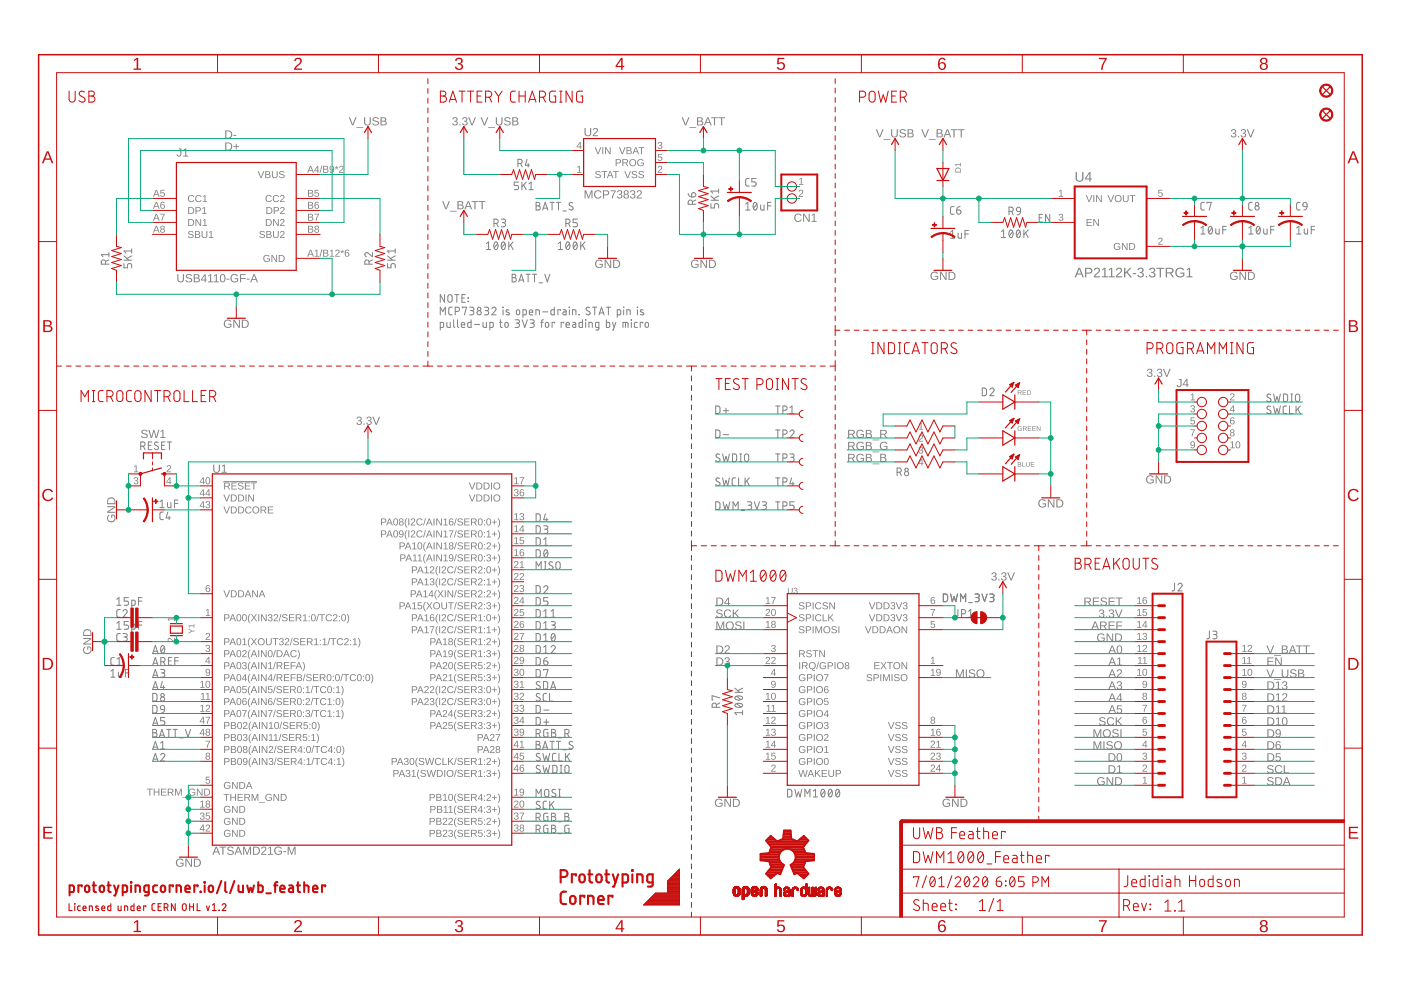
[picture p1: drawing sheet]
<svg xmlns="http://www.w3.org/2000/svg" width="297mm" height="210mm" viewBox="0 0 297 210" stroke-linecap="round" stroke-linejoin="round" font-family="sans-serif">
<g fill="none" stroke="#808080" stroke-width=".21">
<path d="M93.3 69.4h.6l.1-.1-.1-.9-.6-.1v1.7M93.3 66.8v-1.7l.6 .9 .5-.9v1.7M94.3 62.5v1.6l-1-1.6v1.6M94.7 68.3l.1 1 .2 .1h.5v-1.1M95.1 62.6l.3-.1 .3 .1 .2 1a.46 .46 0 0 1-.5 .5 .46 .46 0 0 1-.4-.5zM95.9 65.1l-.5 .1-.3 .3 .1 1.2 .7 .1M96.2 67.8v1.4l.2 .2M96.4 62.5h.9M96.5 66h.5a.46 .46 0 0 0 .4-.4 .46 .46 0 0 0-.4-.5h-.5v1.7M96.9 62.5v1.6M97 67.8v1.4l.3 .2M97.8 68.9h.7a.38 .38 0 0 0-.2-.5 .38 .38 0 0 0-.5 .3l.1 .6 .6 .1"/>
<path d="M97.9 63.2h.6M98 65.3v-.2h.9l-.4 1.7M98.7 62.5h-.8v1.6h.8M99.2 63.1l.1 .1zM99.2 63.9l.1 .1zM99.6 65.1h.5a.36 .36 0 0 1 .4 .4 .36 .36 0 0 1-.4 .3h-.3M99.9 67.8v1.6h-.6l-.1-.2v-.7l.1-.1 .6-.1M100 65.8a.46 .46 0 0 1 .5 .5 .46 .46 0 0 1-.5 .5h-.4M100.6 68.8h1.1M102.4 68.3v1l.3 .1h.4v-1.1M102.7 65.1h.6a.36 .36 0 0 1 .3 .4 .36 .36 0 0 1-.3 .3h-.4M103.2 65.8a.46 .46 0 0 1 .4 .5 .46 .46 0 0 1-.4 .5h-.5"/>
<path d="M103.9 69.4h.5l.2-.1-.1-.9-.6-.1v1.7M104.3 65.5a.44 .44 0 0 1 .6-.3 .44 .44 0 0 1 .1 .6l-.7 1h.9M105.9 68.3h.6M106.1 67.8v1.5l.4 .1M106.6 65.1l.1 .1zM106.7 65.7v1.1M107.1 68.5h.6l.1 .6a.36 .36 0 0 1-.4 .3 .36 .36 0 0 1-.4-.3zM107.9 65.8l-.5-.1-.1 .2 .7 .5v.2l-.2 .2-.5-.1M109.2 67.8h.6a.36 .36 0 0 1 .4 .4 .36 .36 0 0 1-.4 .3h-.4M109.6 65.8h.5l.1 .6a.36 .36 0 0 1-.4 .4 .36 .36 0 0 1-.3-.4zM109.7 68.5a.46 .46 0 0 1 .5 .5 .46 .46 0 0 1-.5 .4h-.5M110.7 67.8l.6 1.6 .5-1.6"/>
<path d="M110.9 66.8l.5-.1 .2-.1-.1-.9h-.6v1.6M112.2 66.2h.7a.38 .38 0 0 0-.2-.5 .38 .38 0 0 0-.5 .3l.1 .7 .6 .1M112.4 67.8h.5a.36 .36 0 0 1 .4 .4 .36 .36 0 0 1-.4 .3h-.4M112.8 68.5a.46 .46 0 0 1 .5 .5 .46 .46 0 0 1-.5 .4h-.4M113.6 66.8v-1.1l.7 .1 .1 1M114.7 68.3h.5M115.1 66.1h1M115.2 67.8l-.4 .3v1.3M115.7 68.5h.5l.2 .6a.36 .36 0 0 1-.4 .3 .36 .36 0 0 1-.4-.3zM117.5 65.1v1.7l-.5-.1-.2-.2v-.7l.2-.1h.5M117.6 68.5v-.2h-.5v1.1M118.8 65.8v-.1h-.5v1.1"/>
<path d="M119.4 65.7h.5l.1 .3v.8l-.5-.1-.2-.2 .1-.2 .6-.2M119.5 68.5v-.2h-.5v1.1M120 68.9h.7a.38 .38 0 0 0-.2-.5 .38 .38 0 0 0-.5 .3l.1 .6 .6 .1M120.7 65.1l.1 .1zM120.7 65.7v1.1M121.4 66.8v-1.1l.7 .1v1M121.5 68.3l.4 .1 .2 .2v.8h-.6l-.1-.2v-.3l.7-.1M122.7 66.7l.2 .1zM123.5 67.8v1.6h-.6l-.1-.2v-.7l.1-.1 .6-.1M124.1 67.8l.1 .1zM124.2 68.3v1.1M124.9 69.4v-1.1l.6 .2 .1 .9"/>
<path d="M125 65.3l-.2-.1a.38 .38 0 0 0-.5 .1 .38 .38 0 0 0 .1 .5l.5 .3a.44 .44 0 0 1 0 .7 .44 .44 0 0 1-.7-.3M125.6 65.1h.9M126.1 65.1v1.7M127 69.4l-.7-.1v-.7l.1-.2 .6-.1v1.4l-.2 .2-.5 .1M127 66.8l.5-1.7 .6 1.7M127.1 66.4h.9M128.5 65.1h1M128.6 67.8v1.6h.5l.2-.2v-.7l-.2-.1-.5-.1M129 65.1v1.7M129.9 68.3l.3 1.1M130.6 68.3l-.6 1.7h-.1M130.9 66.8l.5-.1 .2-.1v-.6l-.1-.3h-.6v1.6"/>
<path d="M132.1 69.4v-1.1l1 .1 .1 1M132.2 65.1l.1 .1zM132.2 65.7v1.1M132.6 68.3v1.1M132.9 66.8v-1.1l.7 .1v1M133.8 67.8l.1 .1zM133.9 68.3v1.1M135.1 65.1l.1 .1zM135.1 68.3l-.4 .1-.2 .2 .1 .7 .5 .1M135.1 65.7v1.1M136.3 68.5v-.2h-.6v1.1M136.4 65.8l-.5-.1-.1 .2 .7 .5v.2l-.2 .2-.5-.1"/>
<path d="M136.9 68.5h.5l.1 .6a.36 .36 0 0 1-.4 .3 .36 .36 0 0 1-.3-.3z"/>
<circle cx="101.6" cy="66.3" r=".45"/>
<circle cx="101.6" cy="65.5" r=".36"/>
</g>
<g fill="#808080">
<path d="M215.8 82.7h.4a.28 .28 0 0 1 .4 .3 .28 .28 0 0 1-.2 .3l.2 .4h-.1l-.3-.4h-.3v.4h-.1zM215.9 82.9v.3h.3a.18 .18 0 0 0 .3-.2 .18 .18 0 0 0-.3-.1zM216.8 82.7h.8v.2h-.7v.3h.6l-.6 .1v.3h.7v.1h-.8zM217.8 82.7h.3a.49 .49 0 0 1 .5 .5 .49 .49 0 0 1-.5 .5h-.3zM217.9 82.9v.7a.41 .41 0 0 0 .6-.4 .41 .41 0 0 0-.6-.3z"/>
<path d="M215.9 90.5l.5-.1 .2 .2a.47 .47 0 0 0-.7 .2 .34 .34 0 0 0 .3 .4 .34 .34 0 0 0 .3-.2l-.2-.1h.4v.3a.53 .53 0 0 1-.8 0 .53 .53 0 0 1 0-.7zM216.9 90.4h.5a.28 .28 0 0 1 .3 .2 .28 .28 0 0 1-.2 .3l.2 .4h-.1l-.3-.4h-.3v.4h-.1zM217 90.5v.3h.3a.18 .18 0 0 0 .3-.2 .18 .18 0 0 0-.3-.1zM217.9 90.4h.8v.1h-.7v.3h.6l-.6 .1v.3h.7v.1h-.8zM218.9 90.4h.7v.1h-.6v.3h.6l-.6 .1v.3h.6v.1h-.7zM219.8 90.4h.2l.5 .8v-.8h.1v.9h-.2l-.5-.8v.8h-.1z"/>
<path d="M215.8 98l.6 .1-.1 .3 .2 .2-.1 .3-.6 .1zM215.9 98.1v.3l.4-.1v-.2zM215.9 98.5v.4l.5-.1v-.3zM216.7 98h.2v.9l.5 .1h-.7zM217.5 98h.1v.6a.27 .27 0 0 0 .3 .3 .27 .27 0 0 0 .3-.3v-.6h.1v.6a.4 .4 0 0 1-.4 .4 .4 .4 0 0 1-.4-.4zM218.5 98h.8v.1h-.6v.3h.5l-.5 .1v.4h.6v.1h-.8z"/>
</g>
<path d="M167 167.3l.6 .1 .3 .2v.9l-.3 .5h-.6zM168.5 167.3l.4 1.7 .4-1.1 .3 1.1 .4-1.7M170.6 169v-1.7l.6 1 .5-1v1.7M172.4 169h1M172.4 167.7l.5-.4v1.7M174.2 167.4l.3-.1a.97 .97 0 0 1 0 1.7 1.02 1.02 0 0 1-.3-1.6zM174.8 167.7l-.7 .9M175.8 167.4l.2-.1a.95 .95 0 0 1 0 1.7 1.04 1.04 0 0 1-.2-1.6zM176.4 167.7l-.7 .9M177.4 167.4l.2-.1a.95 .95 0 0 1 0 1.7 1.04 1.04 0 0 1-.2-1.6zM177.9 167.7l-.7 .9" fill="none" stroke="#808080" stroke-width=".21"/>
<g fill="#808080">
<path d="M228.7 56.8h.3l.8 2h-.3l-.2-.6h-.9l-.3 .6h-.3zM228.8 57l-.4 1h.8zM230 56.8h.9a.62 .62 0 0 1 .7 .6 .62 .62 0 0 1-.7 .6h-.6v.8h-.3zM230.3 57v.8h.8a.41 .41 0 0 0 0-.8zM232.1 56.9a.65 .65 0 0 1 1.1 .1 .65 .65 0 0 1-.4 1l-.6 .6h1v.2h-1.3l.1-.3 .5-.6a.45 .45 0 0 0 .5-.6 .45 .45 0 0 0-.7-.2l-.1 .2h-.3zM233.7 57.1l.7-.3v1.8h.5v.2h-1.3v-.2h.5v-1.6l-.4 .4zM235.1 57.1l.7-.3v1.8h.5v.2h-1.3v-.2h.6v-1.6l-.5 .4zM236.8 56.9a.65 .65 0 0 1 1 .1 .65 .65 0 0 1-.3 1l-.6 .6h1v.2h-1.3l.1-.3 .5-.6a.45 .45 0 0 0 .4-.6 .45 .45 0 0 0-.6-.2l-.1 .2h-.3zM238.3 56.8h.3v1l1-1h.3l-.9 .9 1 1.1h-.3l-.8-1-.3 .2v.8h-.3zM240.2 57.9h.7v.2h-.7zM241.4 56.9a.58 .58 0 0 1 .9 0 .58 .58 0 0 1-.2 .9 .57 .57 0 0 1 .4 .7 .57 .57 0 0 1-.8 .3l-.5-.4-.1-.1h.3a.41 .41 0 0 0 .6 .3 .41 .41 0 0 0 .1-.6l-.5-.1v-.2a.39 .39 0 0 0 .6-.2 .39 .39 0 0 0-.3-.6 .39 .39 0 0 0-.5 .4h-.2zM242.9 58.5h.3v.3h-.3zM243.8 56.9a.58 .58 0 0 1 1 0 .58 .58 0 0 1-.3 .9 .57 .57 0 0 1 .4 .7 .57 .57 0 0 1-.8 .3l-.5-.4v-.1h.3a.41 .41 0 0 0 .5 .3 .41 .41 0 0 0 .2-.6l-.5-.1v-.2a.39 .39 0 0 0 .5-.2 .39 .39 0 0 0-.2-.6 .39 .39 0 0 0-.5 .4h-.3zM245.2 56.8h1.6v.2h-.6v1.8h-.3v-1.8h-.7zM247.2 56.8h.9a.59 .59 0 0 1 .7 .4 .59 .59 0 0 1-.5 .7l.6 .9h-.3l-.5-.8h-.7v.8h-.2zM247.4 57v.7h.7a.38 .38 0 0 0 .4-.3 .38 .38 0 0 0-.4-.4zM249.5 57a1.06 1.06 0 0 1 1.6 .2l-.3 .1a.8 .8 0 0 0-1.1 0 .8 .8 0 0 0-.1 1.1 .8 .8 0 0 0 1.1 .1l.2-.5h-.7v-.2h.9v.7a1.11 1.11 0 0 1-1.6 .1 1.11 1.11 0 0 1 0-1.6zM251.6 57.1l.7-.3v1.8h.5v.2h-1.2v-.2h.5v-1.6l-.5 .4z"/>
<path d="M123.9 40.4h.4l.5 1.4 .5-1.4h.3v1.7h-.2v-1.5l-.5 1.5h-.2l-.6-1.5 .1 1.5h-.3zM126.2 40.6a.86 .86 0 0 1 1.3 .2h-.2a.63 .63 0 0 0-1 0 .63 .63 0 0 0 .1 .9 .63 .63 0 0 0 .9-.1h.2a.88 .88 0 0 1-1.3 .3 .88 .88 0 0 1 0-1.3zM127.8 40.4h.8a.53 .53 0 0 1 .6 .5 .53 .53 0 0 1-.6 .5h-.5v.7h-.3zM128.1 40.5v.7h.7a.35 .35 0 0 0-.1-.6zM129.4 40.4h1.2l-.5 1.1-.1 .6h-.3l.1-.5 .5-1.1h-.9zM131 40.5a.5 .5 0 0 1 .8-.1 .5 .5 0 0 1-.2 .8 .51 .51 0 0 1 .2 .8 .51 .51 0 0 1-.8 0l-.2-.4h.2a.35 .35 0 0 0 .5 .3 .35 .35 0 0 0 .1-.5l-.4-.1v-.2a.33 .33 0 0 0 .5-.2 .33 .33 0 0 0-.3-.4 .33 .33 0 0 0-.4 .3h-.2zM132.4 40.5a.51 .51 0 0 1 .7-.1 .51 .51 0 0 1 0 .7l-.1 .1a.5 .5 0 0 1 .1 .7 .5 .5 0 0 1-.7 0 .5 .5 0 0 1 .1-.7l-.3-.3zM132.4 40.8a.35 .35 0 0 0 .7 0 .35 .35 0 0 0-.7 0zM132.4 41.6a.36 .36 0 0 0 .7 0 .36 .36 0 0 0-.7 0zM133.8 40.5a.5 .5 0 0 1 .8-.1 .5 .5 0 0 1-.3 .8 .51 .51 0 0 1 .3 .8 .51 .51 0 0 1-.9 0l-.1-.4h.2a.35 .35 0 0 0 .5 .3 .35 .35 0 0 0 .1-.5l-.4-.1v-.2a.33 .33 0 0 0 .4-.2 .33 .33 0 0 0-.2-.4 .33 .33 0 0 0-.4 .3h-.2zM135.2 40.5a.55 .55 0 0 1 .8 .1 .55 .55 0 0 1-.3 .8l-.5 .5h.9v.2h-1.1v-.3l.5-.5a.37 .37 0 0 0 .4-.5 .37 .37 0 0 0-.7-.1l-.2 .1z"/>
<path d="M101.9 24.9h.2l.6 1.5 .6-1.5h.2l-.7 1.7h-.2zM103.5 26.9h1.5v.2h-1.5zM105.1 24.9h.3v1a.48 .48 0 0 0 .4 .5 .48 .48 0 0 0 .5-.5v-1h.2v1a.71 .71 0 0 1-.7 .7 .71 .71 0 0 1-.7-.6zM107.1 25a.8 .8 0 0 1 1.1 .2l-.2 .1a.4 .4 0 0 0-.5-.3 .4 .4 0 0 0-.2 .5l.1 .1a.57 .57 0 0 1 .8 .2 .57 .57 0 0 1-.2 .8h-.4a.63 .63 0 0 1-.7-.4l.2-.1a.46 .46 0 0 0 .5 .4 .46 .46 0 0 0 .4-.6l-.5-.1a.49 .49 0 0 1-.5-.3 .49 .49 0 0 1 .1-.5zM108.6 24.9l1.2 .2v.3l-.3 .3a.47 .47 0 0 1 .4 .6 .47 .47 0 0 1-.6 .3h-.7zM108.8 25.1v.5l.8-.2-.1-.3zM108.8 25.8v.6h.7l.2-.2-.2-.4z"/>
<path d="M144.5 24.9h.3l.6 1.5 .5-1.5h.3l-.7 1.7h-.3zM146.2 26.9h1.4v.2h-1.4zM147.8 24.9l1.1 .2 .1 .3-.3 .3a.47 .47 0 0 1 .4 .6 .47 .47 0 0 1-.6 .3h-.7zM148 25.1v.5l.8-.2-.1-.3zM148 25.8v.6h.7l.2-.2-.2-.4zM149.9 24.9h.3l.7 1.7h-.2l-.2-.5h-.8l-.2 .5h-.3zM150.1 25l-.3 .9h.6zM150.8 24.9h1.4v.2h-.6v1.5h-.2v-1.5h-.6zM152.3 24.9h1.4v.2h-.6v1.5h-.2v-1.5h-.6z"/>
</g>
<g fill="none" stroke="#808080" stroke-width=".21">
<path d="M103.1 51.6l.5-.3v1.6M103.1 52.9h.9M104.9 51.4l.3-.1a.97 .97 0 0 1 0 1.6 1.02 1.02 0 0 1-.3-1.5zM105.5 51.6l-.7 1M106.5 51.4l.2-.1a.95 .95 0 0 1 0 1.6 1.04 1.04 0 0 1-.2-1.5zM107.1 51.6l-.8 1M107.9 51.3v1.6M108.2 51.9l.6 1M108.8 51.3l-.9 1M118.4 52.9h.9M118.4 51.6l.4-.3v1.6M120.1 51.4l.3-.1a.95 .95 0 0 1 0 1.6 1.04 1.04 0 0 1-.3-1.5z"/>
<path d="M120.8 51.6l-.8 1M121.7 51.4l.2-.1a.95 .95 0 0 1 0 1.6 1.04 1.04 0 0 1-.2-1.5zM122.3 51.6l-.7 1M123.1 51.3v1.6M123.5 51.9l.5 1M124 51.3l-.9 1M150.7 43.2v.9h.8v-.6a.45 .45 0 0 1 .4-.3 .45 .45 0 0 1 .5 .3v.6M150.7 42.5h1.7M150.7 41.6l1 .9M152.4 40.1v.9M152.4 41.6l-1 .5M152.4 40.5h-1.7l.4 .5"/>
<path d="M158.1 43.3l.5-.4v1.6M158.1 44.5h.9M159.9 43l.2-.1a.97 .97 0 0 1 0 1.6 1 1 0 0 1-.2-1.5zM160.5 43.3l-.8 .9M161.3 43.5v.9l.2 .1h.5v-1M162.8 43.6h.7M163.5 42.9h-.7v1.6"/>
</g>
<g fill="#808080">
<path d="M146.7 55.3a.9 .9 0 0 1 1.4 .2h-.2a.68 .68 0 0 0-1 0 .68 .68 0 0 0 0 .9 .68 .68 0 0 0 .9 .1l.1-.4h-.5v-.2h.7v.6a.94 .94 0 0 1-1.3 .1 .94 .94 0 0 1-.1-1.3zM148.5 55.1h.3l.9 1.5v-1.5h.2v1.7h-.3l-.9-1.5v1.5h-.2zM150.3 55.1h.6a.86 .86 0 0 1 .9 .8 .86 .86 0 0 1-.8 .9h-.7zM150.5 55.3v1.3a.73 .73 0 0 0 1.1-.7 .73 .73 0 0 0-1.1-.6z"/>
<path d="M93.7 42.6h.3l.6 1.6 .5-1.6h.3l-.7 1.8h-.3zM95.4 44.7h1.4v.2h-1.4zM97 42.6l1.2 .2v.4l-.3 .3a.47 .47 0 0 1 .4 .5 .47 .47 0 0 1-.6 .4h-.7zM97.2 42.8v.6l.8-.2-.1-.3zM97.2 43.6v.6h.7l.2-.2-.2-.4zM99.2 42.6h.2l.7 1.8h-.2l-.2-.5h-.8l-.2 .5h-.2zM99.3 42.8l-.3 .9h.6zM100 42.6h1.4v.2h-.6v1.6h-.2v-1.6h-.6zM101.5 42.6h1.4v.2h-.6v1.6h-.2v-1.6h-.6z"/>
<path d="M126.4 55.3a.9 .9 0 0 1 1.4 .2h-.3a.68 .68 0 0 0-.9 0 .68 .68 0 0 0-.1 .9 .68 .68 0 0 0 1 .1l.1-.4h-.5v-.2h.7v.6a.94 .94 0 0 1-1.3 .1 .94 .94 0 0 1-.1-1.3zM128.2 55.1h.3l.9 1.5v-1.5h.2v1.7h-.3l-.9-1.5v1.5h-.2zM130 55.1h.6a.86 .86 0 0 1 .9 .8 .86 .86 0 0 1-.9 .9h-.6zM130.2 55.3v1.3a.73 .73 0 0 0 1-.7 .73 .73 0 0 0-1-.6z"/>
<path d="M261.2 27.5a.5 .5 0 0 1 .8 0 .5 .5 0 0 1-.3 .7 .51 .51 0 0 1 .3 .8 .51 .51 0 0 1-.9 0l-.1-.3h.2a.35 .35 0 0 0 .5 .3 .35 .35 0 0 0 .1-.6l-.4-.1v-.1a.33 .33 0 0 0 .4-.2 .33 .33 0 0 0-.2-.5 .33 .33 0 0 0-.4 .3h-.2zM262.5 28.9h.2v.2h-.2zM263.2 27.5a.5 .5 0 0 1 .8 0 .5 .5 0 0 1-.2 .7 .51 .51 0 0 1 .2 .8 .51 .51 0 0 1-.8 0l-.2-.3h.3a.35 .35 0 0 0 .4 .3 .35 .35 0 0 0 .2-.6l-.5-.1v-.1a.33 .33 0 0 0 .5-.2 .33 .33 0 0 0-.2-.5 .33 .33 0 0 0-.4 .3h-.2zM264.3 27.4h.3l.6 1.5 .5-1.5h.3l-.7 1.7h-.3z"/>
</g>
<path d="M254.6 48.3l.5-.3v1.6M254.6 49.6h.9M256.4 48.1l.2-.1a.97 .97 0 0 1 0 1.6 1 1 0 0 1-.2-1.5zM257 48.3l-.7 1M257.8 48.5v.9l.2 .2h.5v-1.1M259.2 48.7h.8M260 48h-.8v1.6" fill="none" stroke="#808080" stroke-width=".21"/>
<path d="M261 57.8a.9 .9 0 0 1 1.4 .2l-.3 .1a.68 .68 0 0 0-.9-.1 .68 .68 0 0 0-.1 1 .68 .68 0 0 0 1 .1l.1-.4h-.5v-.2h.7v.6a.94 .94 0 0 1-1.3 .1 .94 .94 0 0 1-.1-1.4zM262.8 57.6h.3l.9 1.5v-1.5h.2v1.7h-.3l-.9-1.4v1.4h-.2zM264.6 57.6h.6a.86 .86 0 0 1 .9 .8 .86 .86 0 0 1-.9 .9h-.6zM264.8 57.8v1.4a.73 .73 0 0 0 1-.7 .73 .73 0 0 0-1-.7z" fill="#808080"/>
<path d="M212.3 49.1l.5-.4v1.7M212.3 50.4h.9M214.1 48.9l.3-.2a.97 .97 0 0 1 0 1.7 1 1 0 0 1-.3-1.5zM214.7 49.1l-.7 .9M215.7 48.9l.2-.2a.95 .95 0 0 1 0 1.7 1.02 1.02 0 0 1-.2-1.5zM216.3 49.1l-.8 .9M217.1 48.7v1.7M217.5 49.4l.5 1M218 48.7l-.9 1" fill="none" stroke="#808080" stroke-width=".21"/>
<g fill="#808080">
<path d="M195.3 27.4h.3l.5 1.5 .6-1.5h.3l-.7 1.7h-.3zM196.9 29.5h1.5v.1h-1.5zM198.6 27.4l1.1 .2 .1 .4-.3 .2a.47 .47 0 0 1 .4 .6 .47 .47 0 0 1-.6 .3h-.7zM198.8 27.6v.5l.7-.1v-.3zM198.8 28.3v.6h.6l.2-.1-.1-.4zM200.7 27.4h.3l.7 1.7h-.2l-.2-.5h-.8l-.2 .5h-.3zM200.9 27.6l-.4 .8h.7zM201.6 27.4h1.4v.2h-.6v1.5h-.2v-1.5h-.6zM203.1 27.4h1.4v.2h-.6v1.5h-.2v-1.5h-.6z"/>
<path d="M185.7 27.4h.2l.6 1.5 .6-1.5h.2l-.7 1.7h-.2zM187.3 29.5h1.5v.1h-1.5zM188.9 27.4h.3v1.1a.48 .48 0 0 0 .5 .5 .48 .48 0 0 0 .4-.5v-1.1h.3v1.1a.71 .71 0 0 1-.7 .7 .71 .71 0 0 1-.8-.7zM190.9 27.5a.8 .8 0 0 1 1.2 .3h-.3a.4 .4 0 0 0-.5-.3 .4 .4 0 0 0-.2 .5l.1 .1a.57 .57 0 0 1 .8 .3 .57 .57 0 0 1-.2 .7l-.4 .1a.63 .63 0 0 1-.7-.5h.2a.46 .46 0 0 0 .5 .3 .46 .46 0 0 0 .4-.5l-.5-.2a.49 .49 0 0 1-.5-.2 .49 .49 0 0 1 .1-.6zM192.4 27.4l1.2 .2v.4l-.3 .2a.47 .47 0 0 1 .4 .6 .47 .47 0 0 1-.6 .3h-.7zM192.6 27.6v.5l.8-.1-.1-.3zM192.6 28.3v.6h.7l.2-.1-.2-.4z"/>
</g>
<path d="M201.5 49.2l.5-.3v1.6M201.5 50.5h.9M203.1 49.4l.1 .9 .2 .2h.5v-1.1M204.6 49.6h.7M205.3 48.9h-.7v1.6" fill="none" stroke="#808080" stroke-width=".21"/>
<g fill="#808080">
<path d="M197.5 57.8a.9 .9 0 0 1 1.4 .2l-.2 .1a.68 .68 0 0 0-1-.1 .68 .68 0 0 0-.1 1 .68 .68 0 0 0 1 .1l.1-.4h-.5v-.2h.7v.6a.94 .94 0 0 1-1.3 .1 .94 .94 0 0 1-.1-1.4zM199.3 57.6h.3l.9 1.5v-1.5h.2v1.7h-.3l-.9-1.4v1.4h-.2zM201.1 57.6h.6a.86 .86 0 0 1 .9 .8 .86 .86 0 0 1-.9 .9h-.6zM201.3 57.8v1.4a.73 .73 0 0 0 1.1-.7 .73 .73 0 0 0-1.1-.7z"/>
<path d="M200 169.6a.9 .9 0 0 1 1.4 .1l-.2 .1a.68 .68 0 0 0-1 0 .68 .68 0 0 0 0 .9 .68 .68 0 0 0 .9 .1l.1-.4h-.5v-.2h.8v.6a.94 .94 0 0 1-1.4 .1 .94 .94 0 0 1-.1-1.3zM201.8 169.4h.3l.9 1.4v-1.4h.2v1.7h-.2l-1-1.5v1.5h-.2zM203.6 169.4h.6a.86 .86 0 0 1 .9 .8 .86 .86 0 0 1-.8 .9h-.7zM203.9 169.5v1.4a.73 .73 0 0 0 1-.7 .73 .73 0 0 0-1-.7z"/>
<path d="M210.4 121.5a.5 .5 0 0 1 .8-.1 .5 .5 0 0 1-.3 .8 .51 .51 0 0 1 .3 .8 .51 .51 0 0 1-.9 0l-.1-.4h.2a.35 .35 0 0 0 .5 .3 .35 .35 0 0 0 .1-.5l-.4-.1v-.2a.33 .33 0 0 0 .5-.2 .33 .33 0 0 0-.3-.4 .33 .33 0 0 0-.4 .3h-.2zM211.7 122.8h.2v.3h-.2zM212.4 121.5a.5 .5 0 0 1 .9-.1 .5 .5 0 0 1-.3 .8 .51 .51 0 0 1 .3 .8 .51 .51 0 0 1-.9 0l-.2-.4h.3a.35 .35 0 0 0 .4 .3 .35 .35 0 0 0 .2-.5l-.4-.1v-.2a.33 .33 0 0 0 .4-.2 .33 .33 0 0 0-.2-.4 .33 .33 0 0 0-.4 .3h-.2zM213.5 121.4h.3l.6 1.5 .5-1.5h.3l-.7 1.7h-.3z"/>
<path d="M45.7 179.5h.3l.7 1.7h-.3l-.2-.5h-.7l-.2 .5h-.3zM45.9 179.7l-.4 .8h.7zM46.6 179.5h1.4v.2h-.6v1.5h-.3v-1.5h-.5zM48.4 179.6a.8 .8 0 0 1 1.1 .3h-.2a.4 .4 0 0 0-.5-.3 .4 .4 0 0 0-.3 .5l.2 .1a.57 .57 0 0 1 .7 .3 .57 .57 0 0 1-.2 .7l-.3 .1a.63 .63 0 0 1-.8-.5h.3a.46 .46 0 0 0 .5 .3 .46 .46 0 0 0 .4-.5l-.5-.2a.49 .49 0 0 1-.5-.2 .49 .49 0 0 1 .1-.6zM50.4 179.5h.3l.6 1.7h-.2l-.2-.5h-.8l-.2 .5h-.2zM50.5 179.7l-.3 .8h.6zM51.6 179.5h.3l.5 1.5 .5-1.5h.3v1.7h-.2v-1.5l-.5 1.5h-.2l-.5-1.5v1.5h-.2zM53.6 179.5h.6a.86 .86 0 0 1 .9 .8 .86 .86 0 0 1-.8 .9h-.7zM53.9 179.7v1.3a.73 .73 0 0 0 1-.6 .73 .73 0 0 0-1-.7zM55.5 179.6a.55 .55 0 0 1 .9 .1 .55 .55 0 0 1-.3 .8l-.5 .5h.9v.2h-1.1v-.3l.5-.4a.37 .37 0 0 0 .3-.6 .37 .37 0 0 0-.6-.1l-.2 .1zM56.9 179.8l.6-.3v1.5h.4v.2h-1.1v-.2h.5v-1.3l-.4 .3zM58.4 179.7a.9 .9 0 0 1 1.3 .2l-.2 .1a.68 .68 0 0 0-.9-.1 .68 .68 0 0 0-.1 1 .68 .68 0 0 0 1 .1l.1-.4h-.6v-.2h.8v.6a.94 .94 0 0 1-1.4 .1 .94 .94 0 0 1 0-1.4zM60.1 180.5h.6v.2h-.6zM61 179.5h.3l.5 1.5 .6-1.5h.3v1.7h-.2v-1.5l-.6 1.5h-.1l-.6-1.5v1.5h-.2z"/>
</g>
<path d="M33.9 106.4l.5-.4v1.6M33.9 107.6h.9M35.5 106.6v.8l.2 .2h.5v-1M37 106.7h.7M37.7 106h-.7v1.6" fill="none" stroke="#808080" stroke-width=".21"/>
<g fill="#808080">
<path d="M22.9 109.3l.2-.1 .1 .2a.68 .68 0 0 0-.1 .9 .68 .68 0 0 0 1 .1 .68 .68 0 0 0 .1-1l-.4-.1v.5h-.2v-.7h.6a.91 .91 0 0 1 .1 1.3 .91 .91 0 0 1-1.2 .1 .91 .91 0 0 1-.2-1.2zM22.7 107.3h1.7v.3l-1.4 .9h1.4v.2h-1.7v-.2l1.5-1h-1.5zM22.9 105.7a.88 .88 0 0 1 1-.2 .88 .88 0 0 1 .5 .8v.6h-1.7l.1-.8zM23.1 105.9l-.2 .8h1.4a.74 .74 0 0 0-.3-.9 .74 .74 0 0 0-.9 .1z"/>
<path d="M37.5 182.3a.9 .9 0 0 1 1.4 .1l-.2 .1a.68 .68 0 0 0-1 0 .68 .68 0 0 0 0 .9 .68 .68 0 0 0 .9 .1l.1-.4h-.5v-.2h.7v.6a.94 .94 0 0 1-1.3 .1 .94 .94 0 0 1-.1-1.3zM39.3 182.1h.3l.9 1.4v-1.4h.2v1.7h-.3l-.9-1.5v1.5h-.2zM41.1 182.1h.6a.86 .86 0 0 1 .9 .8 .86 .86 0 0 1-.8 .9h-.7zM41.3 182.2v1.4a.73 .73 0 0 0 1.1-.7 .73 .73 0 0 0-1.1-.7z"/>
</g>
<path d="M24.8 127.1l.4-.4v1.6M24.8 132.1l.4-.3v1.6M24.8 128.3h.9M24.8 133.4h.9M27.2 126.7h-.9v.7h.6a.45 .45 0 0 1 .3 .5 .45 .45 0 0 1-.3 .4h-.6M27.2 131.8h-.9v.7h.6a.45 .45 0 0 1 .3 .5 .45 .45 0 0 1-.3 .4h-.6M27.9 128.3l.7-.1 .1-.7-.2-.2h-.6v1.6M27.9 133.4l.7-.1 .1-.7-.2-.2-.6-.1v1.7M29.4 127.4h.7M29.4 132.5h.7M30.1 126.7h-.7v1.6M30.1 131.8h-.7v1.6" fill="none" stroke="#808080" stroke-width=".21"/>
<g fill="#808080">
<path d="M17.8 137.2l.2-.1 .1 .2a.68 .68 0 0 0 0 1 .68 .68 0 0 0 .9 0 .68 .68 0 0 0 .1-.9l-.4-.1v.5h-.2v-.8h.6a.91 .91 0 0 1 .2 1.3 .91 .91 0 0 1-1.3 .2 .91 .91 0 0 1-.2-1.3zM17.6 135.3h1.8v.2l-1.5 1h1.5v.2h-1.8v-.3l1.5-.9h-1.5zM17.9 133.6a.88 .88 0 0 1 .9-.2 .88 .88 0 0 1 .6 .8v.7h-1.8l.1-.9zM18 133.8l-.2 .8h1.4a.74 .74 0 0 0-.3-.9 .74 .74 0 0 0-.9 .1z"/>
<path d="M243.4 78.3a.5 .5 0 0 1 .8 0 .5 .5 0 0 1-.2 .7 .51 .51 0 0 1 .2 .8 .51 .51 0 0 1-.8 0l-.2-.3h.2a.35 .35 0 0 0 .5 .3 .35 .35 0 0 0 .1-.6l-.4-.1v-.2a.33 .33 0 0 0 .5-.1 .33 .33 0 0 0-.3-.5 .33 .33 0 0 0-.4 .3h-.2zM244.7 79.6h.2v.3h-.2zM245.5 78.3a.5 .5 0 0 1 .8 0 .5 .5 0 0 1-.3 .7 .51 .51 0 0 1 .3 .8 .51 .51 0 0 1-.9 0l-.1-.3h.2a.35 .35 0 0 0 .5 .3 .35 .35 0 0 0 .1-.6l-.4-.1v-.2a.33 .33 0 0 0 .5-.1 .33 .33 0 0 0-.3-.5 .33 .33 0 0 0-.4 .3h-.2zM246.6 78.2h.2l.6 1.5 .6-1.5h.2l-.7 1.7h-.2z"/>
<path d="M243.2 101a.9 .9 0 0 1 1.4 .2h-.2a.68 .68 0 0 0-1 0 .68 .68 0 0 0 0 1 .68 .68 0 0 0 .9 0l.1-.4h-.5v-.1h.7v.5a.94 .94 0 0 1-1.3 .1 .94 .94 0 0 1-.1-1.3zM245 100.8h.3l.9 1.5v-1.5h.2v1.7h-.3l-.9-1.4v1.4h-.2zM246.8 100.8h.6a.86 .86 0 0 1 .9 .8 .86 .86 0 0 1-.8 .9h-.7zM247.1 101v1.3a.73 .73 0 0 0 1-.6 .73 .73 0 0 0-1-.7z"/>
</g>
<g fill="none" stroke="#808080" stroke-width=".21">
<path d="M264.8 48.3l.4-.3v1.6M264.8 49.6h.9M266.5 48.1l.3-.1a.97 .97 0 0 1 0 1.6 1 1 0 0 1-.3-1.5zM267.1 48.3l-.7 1M267.9 48.5v.9l.3 .2h.4v-1.1M269.4 48.7h.7M270.1 48h-.7v1.6M274.9 49.6h.9M274.9 48.3l.5-.3v1.6M276.5 48.5v.9l.3 .2h.4v-1.1M278 48.7h.7M278.7 48h-.7v1.6"/>
<path d="M200 125.9l.6 .1 .3 .2v.9l-.3 .5h-.6zM201.5 125.9l.4 1.7 .4-1.1 .3 1.1 .4-1.7M203.7 127.6v-1.7l.5 1 .5-1v1.7M205.4 127.8h.7M206.7 125.9h.6a.37 .37 0 0 1 .3 .4 .37 .37 0 0 1-.3 .4h-.4M207.2 126.7a.44 .44 0 0 1 .4 .4 .44 .44 0 0 1-.4 .5h-.5M208.2 125.9l.5 1.7 .6-1.7M209.8 125.9h.6a.37 .37 0 0 1 .4 .4 .37 .37 0 0 1-.4 .4h-.4M210.3 126.7a.44 .44 0 0 1 .5 .4 .44 .44 0 0 1-.5 .5h-.5M23.5 142.3l.5-.4v1.7M23.5 143.6h.9M25.1 142.5v.9l.3 .2h.4v-1.1"/>
<path d="M26.6 142.7h.7M27.3 141.9h-.7v1.7"/>
</g>
<g fill="#808080">
<path d="M75.8 88.4a.5 .5 0 0 1 .8 0 .5 .5 0 0 1-.3 .8 .51 .51 0 0 1 .3 .8 .51 .51 0 0 1-.9 0l-.1-.4h.2a.35 .35 0 0 0 .5 .3 .35 .35 0 0 0 .1-.5l-.4-.1v-.2a.33 .33 0 0 0 .5-.2 .33 .33 0 0 0-.3-.4 .33 .33 0 0 0-.4 .3h-.2zM77.1 89.8h.2v.3h-.2zM77.9 88.4a.5 .5 0 0 1 .8 0 .5 .5 0 0 1-.3 .8 .51 .51 0 0 1 .3 .8 .51 .51 0 0 1-.9 0l-.2-.4h.3a.35 .35 0 0 0 .4 .3 .35 .35 0 0 0 .2-.5l-.4-.1v-.2a.33 .33 0 0 0 .4-.2 .33 .33 0 0 0-.2-.4 .33 .33 0 0 0-.4 .3h-.2zM79 88.4h.2l.6 1.5 .6-1.5h.2l-.7 1.7h-.2z"/>
<path d="M74 24.9h.2l.6 1.5 .6-1.5h.2l-.7 1.7h-.2zM75.6 26.9h1.4v.2h-1.4zM77.2 24.9h.2v1a.48 .48 0 0 0 .5 .5 .48 .48 0 0 0 .5-.5v-1h.2v1a.71 .71 0 0 1-.7 .7 .71 .71 0 0 1-.7-.6zM79.2 25a.8 .8 0 0 1 1.1 .2l-.2 .1a.4 .4 0 0 0-.5-.3 .4 .4 0 0 0-.3 .5l.2 .1a.57 .57 0 0 1 .7 .2 .57 .57 0 0 1-.2 .8h-.4a.63 .63 0 0 1-.7-.4l.2-.1a.46 .46 0 0 0 .6 .4 .46 .46 0 0 0 .3-.6l-.4-.1a.49 .49 0 0 1-.5-.3 .49 .49 0 0 1 .1-.5zM80.7 24.9l1.1 .2 .1 .3-.3 .3a.47 .47 0 0 1 .4 .6 .47 .47 0 0 1-.6 .3h-.7zM80.9 25.1v.5l.7-.2v-.3zM80.9 25.8v.6h.6l.2-.2-.1-.4z"/>
</g>
<path d="M26.3 55.9v.9h.7v-.6a.45 .45 0 0 1 .5-.3 .45 .45 0 0 1 .4 .3v.6M26.3 55.2h1.6M26.3 54.3l1 .9M27.9 53.2h-1.6l.4 .5M27.9 52.8v.9M27.9 54.3l-1 .5M82.2 55.9v.9h.7v-.6a.46 .46 0 0 1 .4-.3 .46 .46 0 0 1 .5 .3v.6M82.2 55.2h1.6M82.2 54.3l1 .9M83.8 52.8v.9M83.8 54.3l-1 .5M83.8 53.2h-1.6l.3 .5" fill="none" stroke="#808080" stroke-width=".21"/>
<path d="M47.7 68a.9 .9 0 0 1 1.3 .2h-.2a.68 .68 0 0 0-.9 0 .68 .68 0 0 0-.1 .9 .68 .68 0 0 0 1 .1l.1-.4h-.5v-.2h.7v.6a.94 .94 0 0 1-1.4 .1 .94 .94 0 0 1 0-1.3zM49.5 67.8h.2l1 1.5v-1.5h.2v1.7h-.3l-.9-1.5v1.5h-.2zM51.3 67.8h.5a.86 .86 0 0 1 1 .8 .86 .86 0 0 1-.9 .9h-.6zM51.5 68v1.3a.73 .73 0 0 0 1-.7 .73 .73 0 0 0-1-.6z" fill="#808080"/>
<path d="M155.8 146.8h1.6M155.8 145.9l1 .9M155.9 149.3a1.04 1.04 0 0 1 1.5 .2 .95 .95 0 0 1-1.6 0zM155.9 147.7a1.04 1.04 0 0 1 1.5 .3 .95 .95 0 0 1-1.6 0zM156.2 149.2l.9 .7M156.2 147.6l.9 .7M157.4 151.1h-1.6l.4 .5M157.4 150.7v.9M157.4 145.9l-1 .5" fill="none" stroke="#808080" stroke-width=".21"/>
<path d="M151.8 169.6a.9 .9 0 0 1 1.4 .1l-.3 .1a.68 .68 0 0 0-.9 0 .68 .68 0 0 0-.1 .9 .68 .68 0 0 0 1 .1l.1-.4h-.5v-.2h.7v.6a.94 .94 0 0 1-1.3 .1 .94 .94 0 0 1-.1-1.3zM153.6 169.4h.3l.9 1.4v-1.4h.2v1.7h-.3l-.9-1.5v1.5h-.2zM155.4 169.4h.6a.86 .86 0 0 1 .9 .8 .86 .86 0 0 1-.9 .9h-.6zM155.6 169.5v1.4a.73 .73 0 0 0 1-.7 .73 .73 0 0 0-1-.7z" fill="#808080"/>
<path d="M109.9 38.6h-.9v.7h.6a.45 .45 0 0 1 .3 .5 .45 .45 0 0 1-.3 .4h-.6M110.7 38.6v1.6M111 39.2l.6 1M111.6 38.6l-.9 1M112.2 39l.4-.4v1.6M112.2 40.2h.9" fill="none" stroke="#808080" stroke-width=".21"/>
<g fill="#808080">
<path d="M169.5 40.3a.5 .5 0 0 1 .8 .3 .5 .5 0 0 1-.4 .6l-.3 .4h.7v.1h-.9l.5-.7a.3 .3 0 0 0 .2-.5 .3 .3 0 0 0-.5 .1h-.2z"/>
<path d="M169.5 38l.5-.3v1.3h.3v.2h-.9v-.2h.4v-1.1l-.3 .2z"/>
<path d="M242.3 164.9l.5-.2v1.3h.4v.1h-.9v-.1h.4v-1.1l-.4 .2z"/>
<path d="M242.4 162.2a.5 .5 0 0 1 .8 .2 .5 .5 0 0 1-.5 .7l-.3 .3h.8v.2h-1l.6-.7a.3 .3 0 0 0 .1-.5 .3 .3 0 0 0-.5 .1h-.2z"/>
<path d="M242.4 159.7a.43 .43 0 0 1 .7 0 .43 .43 0 0 1-.2 .6 .39 .39 0 0 1 .3 .5 .39 .39 0 0 1-.5 .3l-.4-.2-.1-.2h.2a.3 .3 0 0 0 .4 .2 .3 .3 0 0 0 .1-.4l-.3-.1v-.2a.29 .29 0 0 0 .4-.1 .29 .29 0 0 0-.2-.4 .29 .29 0 0 0-.4 .3h-.2z"/>
<path d="M242.3 154.5h.8v.2h-.6l-.1 .4a.5 .5 0 0 1 .8 .3 .5 .5 0 0 1-.4 .7 .5 .5 0 0 1-.6-.4l.5 .2a.34 .34 0 0 0 .3-.5 .34 .34 0 0 0-.6-.1h-.2z"/>
<path d="M242.2 149.4h1l-.5 1.5h-.2l.1-.4 .4-.9h-.8z"/>
<path d="M96.1 25a.5 .5 0 0 1 .8-.1 .5 .5 0 0 1-.2 .8 .51 .51 0 0 1 .2 .8 .51 .51 0 0 1-.8 0l-.2-.4h.2a.35 .35 0 0 0 .5 .3 .35 .35 0 0 0 .1-.5l-.4-.1v-.2a.33 .33 0 0 0 .5-.1 .33 .33 0 0 0-.3-.5 .33 .33 0 0 0-.4 .3h-.2zM97.4 26.3h.2v.3h-.2zM98.2 25a.5 .5 0 0 1 .8-.1 .5 .5 0 0 1-.3 .8 .51 .51 0 0 1 .3 .8 .51 .51 0 0 1-.9 0l-.1-.4h.2a.35 .35 0 0 0 .5 .3 .35 .35 0 0 0 .1-.5l-.4-.1v-.2a.33 .33 0 0 0 .5-.1 .33 .33 0 0 0-.3-.5 .33 .33 0 0 0-.4 .3h-.2zM99.3 24.9h.2l.6 1.5 .6-1.5h.2l-.7 1.7h-.2z"/>
<path d="M220.4 106.1a.9 .9 0 0 1 1.3 .2h-.2a.68 .68 0 0 0-.9 0 .68 .68 0 0 0-.1 .9 .68 .68 0 0 0 .9 .1l.2-.4h-.6v-.2h.8v.6a.94 .94 0 0 1-1.4 .1 .94 .94 0 0 1 0-1.3zM222.2 105.9h.2l1 1.4-.1-1.4h.3v1.7h-.3l-.9-1.5v1.5h-.2zM224 105.9h.5a.86 .86 0 0 1 .9 .8 .86 .86 0 0 1-.8 .9h-.6zM224.2 106.1v1.3a.73 .73 0 0 0 1-.7 .73 .73 0 0 0-1-.6z"/>
<path d="M37.6 58.1h.2v1.1a.48 .48 0 0 0 .5 .5 .48 .48 0 0 0 .5-.5v-1.1h.2v1.1a.71 .71 0 0 1-.7 .7 .71 .71 0 0 1-.7-.7zM39.6 58.2a.8 .8 0 0 1 1.1 .3h-.2a.4 .4 0 0 0-.5-.3 .4 .4 0 0 0-.3 .5l.2 .1a.57 .57 0 0 1 .7 .3 .57 .57 0 0 1-.2 .7l-.4 .1a.63 .63 0 0 1-.7-.5h.2a.46 .46 0 0 0 .6 .3 .46 .46 0 0 0 .3-.5l-.4-.1a.49 .49 0 0 1-.5-.3 .49 .49 0 0 1 .1-.6zM41.1 58.1l1.1 .2 .1 .4-.3 .2a.47 .47 0 0 1 .4 .6 .47 .47 0 0 1-.6 .4h-.7zM41.3 58.3v.6l.7-.2v-.3zM41.3 59v.7l.6-.1 .2-.1-.1-.4zM43.4 58.1h.2v1.2h.2v.2h-.2v.4h-.2v-.4h-.8zM43.4 58.4l-.6 .9h.6zM44.2 58.4l.6-.3v1.6h.4v.2h-1.1v-.2h.4v-1.4l-.3 .3zM45.4 58.4l.6-.3v1.6h.4v.2h-1.1v-.2h.5v-1.4l-.4 .3zM46.9 58.2a.64 .64 0 0 1 .7 .1 .64 .64 0 0 1 .2 .7 .64 .64 0 0 1-.6 .9 .64 .64 0 0 1-.6-.9zM47 58.3a.97 .97 0 0 0 .2 1.4 .86 .86 0 0 0 0-1.4zM48 59.1h.6v.2h-.6zM49.1 58.3a.9 .9 0 0 1 1.4 .2l-.3 .1a.68 .68 0 0 0-.9-.1 .68 .68 0 0 0-.1 1 .68 .68 0 0 0 1 .1l.1-.4h-.5v-.2h.7v.6a.94 .94 0 0 1-1.4 .1 .94 .94 0 0 1 0-1.4zM50.9 58.1h1.2v.2h-1v.7h1v.2h-1v.7h-.2zM52.3 59.1h.6v.2h-.6zM53.7 58.1h.3l.7 1.8h-.2l-.2-.5h-.8l-.2 .5h-.3zM53.9 58.3l-.4 .9h.7z"/>
<path d="M168.6 45.5a.86 .86 0 0 1 1.4 .2l-.3 .1a.63 .63 0 0 0-.9-.1 .63 .63 0 0 0 .1 1 .63 .63 0 0 0 .9-.2l.2 .1a.88 .88 0 0 1-1.3 .3 .88 .88 0 0 1-.1-1.4zM170.3 45.3h.2l1 1.5v-1.5h.2v1.7h-.3l-.9-1.4v1.4h-.2zM172.1 45.6l.6-.3v1.5h.4v.2h-1v-.2h.4v-1.3l-.4 .3z"/>
<path d="M242.8 157.1h.2v.9h.2v.2h-.2v.3h-.1v-.3h-.7zM242.9 157.3l-.6 .7h.6z"/>
<path d="M242.5 152.1l.4-.1 .3 .3-.6-.2-.2 .6a.47 .47 0 0 1 .7 .1 .47 .47 0 0 1-.2 .7 .47 .47 0 0 1-.6-.4l-.1-.6zM242.4 153a.31 .31 0 0 0 .6 0 .31 .31 0 0 0-.6 0z"/>
<path d="M242.4 147a.43 .43 0 0 1 .7-.1 .43 .43 0 0 1-.2 .7 .42 .42 0 0 1 .1 .6 .42 .42 0 0 1-.6 0 .42 .42 0 0 1 .1-.6l-.2-.2zM242.4 147.3a.3 .3 0 0 0 .6 0 .3 .3 0 0 0-.6 0zM242.4 148a.31 .31 0 0 0 .6 0 .31 .31 0 0 0-.6 0z"/>
<path d="M242.3 144.5a.6 .6 0 0 1 .8 0 .6 .6 0 0 1 .1 .8 .49 .49 0 0 1-.4 .5 .49 .49 0 0 1-.6-.3l.6 .2 .2-.6a.47 .47 0 0 1-.7 .1 .47 .47 0 0 1 0-.7zM242.3 144.9a.35 .35 0 0 0 .7 0 .35 .35 0 0 0-.7 0z"/>
<path d="M241.1 142.1l.6-.3v1.3h.3v.2h-.9v-.2h.4v-1.1l-.4 .2zM242.4 141.9a.61 .61 0 0 1 .8 .1 .61 .61 0 0 1 0 .8 .53 .53 0 0 1-.6 .5 .53 .53 0 0 1-.4-.7zM242.6 142a.83 .83 0 0 0 .1 1.2 .73 .73 0 0 0 0-1.2z"/>
<path d="M241.3 139.5l.5-.2v1.3h.4v.2h-1v-.2h.4v-1.1l-.3 .2zM242.3 139.5l.5-.2v1.3h.4v.2h-.9v-.2h.3v-1.1l-.3 .2z"/>
<path d="M241.1 137l.6-.3v1.4h.3v.1h-.9v-.1h.4v-1.2l-.4 .3zM242.4 136.8a.5 .5 0 0 1 .8 .3 .5 .5 0 0 1-.5 .6l-.3 .4h.8v.1h-1l.6-.7a.3 .3 0 0 0 .1-.5 .3 .3 0 0 0-.5 .1h-.2z"/>
<path d="M241.1 134.4l.6-.2v1.3h.3v.2h-.9v-.2h.4v-1.1l-.4 .2zM242.4 134.3a.43 .43 0 0 1 .7 0 .43 .43 0 0 1-.2 .6 .39 .39 0 0 1 .3 .5 .39 .39 0 0 1-.5 .3l-.4-.2-.1-.2h.2a.3 .3 0 0 0 .4 .2 .3 .3 0 0 0 .1-.4l-.3-.1v-.2a.29 .29 0 0 0 .4-.1 .29 .29 0 0 0-.2-.4 .29 .29 0 0 0-.4 .3h-.2z"/>
<path d="M241.1 131.9l.6-.2v1.3h.3v.1h-.9v-.1h.4v-1.2l-.4 .3zM242.8 131.7h.2v1h.2v.1h-.2v.3h-.1v-.3h-.7zM242.9 131.9l-.6 .8h.6z"/>
<path d="M241.1 129.4l.6-.3v1.3h.3v.2h-.9v-.2h.4v-1.1l-.4 .2zM242.3 129.1h.8v.2h-.6l-.1 .5a.5 .5 0 0 1 .8 .2 .5 .5 0 0 1-.3 .7 .5 .5 0 0 1-.7-.4l.5 .2a.34 .34 0 0 0 .3-.5 .34 .34 0 0 0-.6-.1h-.1z"/>
<path d="M241.1 126.8l.6-.2v1.3h.3v.2h-.9v-.2h.4v-1.1l-.4 .2zM242.5 126.7l.5-.1 .2 .3-.6-.1-.2 .5a.47 .47 0 0 1 .7 .1 .47 .47 0 0 1-.2 .7 .47 .47 0 0 1-.6-.3l-.1-.7zM242.4 127.6a.31 .31 0 0 0 .6 0 .31 .31 0 0 0-.6 0z"/>
</g>
<path d="M249 123.7v1.4l-.5 .2M249.7 124a.44 .44 0 0 1 .7-.3 .44 .44 0 0 1 .1 .7l-.8 .9h.9" fill="none" stroke="#808080" stroke-width=".21"/>
<g fill="#808080">
<path d="M263.4 164.9l.5-.2v1.3h.4v.1h-.9v-.1h.4v-1.1l-.4 .2z"/>
<path d="M263.5 162.2a.5 .5 0 0 1 .8 .2 .5 .5 0 0 1-.5 .7l-.3 .3h.8v.2h-1l.6-.7a.3 .3 0 0 0 .1-.5 .3 .3 0 0 0-.5 .1h-.2z"/>
<path d="M263.5 159.7a.43 .43 0 0 1 .7 0 .43 .43 0 0 1-.2 .6 .39 .39 0 0 1 .3 .5 .39 .39 0 0 1-.5 .3l-.5-.2v-.2h.2a.3 .3 0 0 0 .4 .2 .3 .3 0 0 0 .1-.4l-.4-.1v-.2a.29 .29 0 0 0 .5-.1 .29 .29 0 0 0-.2-.4 .29 .29 0 0 0-.4 .3h-.2z"/>
<path d="M263.4 154.5h.8v.2h-.6l-.1 .4a.5 .5 0 0 1 .8 .3 .5 .5 0 0 1-.4 .7 .5 .5 0 0 1-.6-.4l.5 .2a.34 .34 0 0 0 .3-.5 .34 .34 0 0 0-.6-.1h-.2z"/>
<path d="M263.3 149.4h1l-.5 1.5h-.2v-.4l.5-.9h-.8z"/>
<path d="M263.9 157.1h.2v.9h.2v.2h-.2v.3h-.1v-.3h-.7zM264 157.3l-.6 .7h.6z"/>
<path d="M263.6 152.1l.4-.1 .3 .3-.6-.2-.2 .6a.47 .47 0 0 1 .7 .1 .47 .47 0 0 1-.2 .7 .47 .47 0 0 1-.6-.4l-.1-.6zM263.5 153a.31 .31 0 0 0 .6 0 .31 .31 0 0 0-.6 0z"/>
<path d="M263.5 147a.43 .43 0 0 1 .6-.1 .43 .43 0 0 1-.1 .7 .42 .42 0 0 1 .1 .6 .42 .42 0 0 1-.6 0 .42 .42 0 0 1 .1-.6l-.2-.2zM263.5 147.3a.3 .3 0 0 0 .6 0 .3 .3 0 0 0-.6 0zM263.5 148a.31 .31 0 0 0 .6 0 .31 .31 0 0 0-.6 0z"/>
<path d="M263.4 144.5a.6 .6 0 0 1 .8 0 .6 .6 0 0 1 .1 .8 .49 .49 0 0 1-.4 .5 .49 .49 0 0 1-.6-.3l.6 .2 .2-.6a.47 .47 0 0 1-.7 .1 .47 .47 0 0 1 0-.7zM263.4 144.9a.35 .35 0 0 0 .7 0 .35 .35 0 0 0-.7 0z"/>
<path d="M263.4 142.1l.5-.3v1.3h.4v.2h-.9v-.2h.4v-1.1l-.4 .2zM264.7 141.9a.61 .61 0 0 1 .8 .1 .61 .61 0 0 1 0 .8 .53 .53 0 0 1-.7 .5 .53 .53 0 0 1-.3-.7zM264.9 142a.83 .83 0 0 0 .1 1.2 .73 .73 0 0 0 0-1.2z"/>
<path d="M263.4 139.5l.5-.2v1.3h.4v.2h-.9v-.2h.4v-1.1l-.4 .2zM264.4 139.5l.6-.2v1.3h.3v.2h-.9v-.2h.4v-1.1l-.4 .2z"/>
<path d="M263.4 137l.5-.3v1.4h.4v.1h-.9v-.1h.4v-1.2l-.4 .3zM264.7 136.8a.5 .5 0 0 1 .7 .3 .5 .5 0 0 1-.4 .6l-.3 .4h.8v.1h-1l.5-.7a.3 .3 0 0 0 .2-.5 .3 .3 0 0 0-.5 .1h-.2z"/>
</g>
<path d="M256.4 133.8v1.4l-.5 .2M257.1 133.8h.6a.36 .36 0 0 1 .3 .4 .36 .36 0 0 1-.3 .3h-.4M257.6 134.5a.46 .46 0 0 1 .4 .5 .46 .46 0 0 1-.4 .4h-.5" fill="none" stroke="#808080" stroke-width=".21"/>
<g fill="#808080">
<path d="M197.4 139.5l.5-.2v1.3h.4v.2h-1v-.2h.4v-1.1l-.3 .2z"/>
<path d="M163.7 162.2a.5 .5 0 0 1 .7 .2 .5 .5 0 0 1-.4 .7l-.3 .3h.8v.2h-1l.5-.7a.3 .3 0 0 0 .2-.5 .3 .3 0 0 0-.5 .1h-.2z"/>
<path d="M163.6 136.8a.43 .43 0 0 1 .7 0 .43 .43 0 0 1-.2 .7 .39 .39 0 0 1 .4 .4 .39 .39 0 0 1-.5 .3l-.5-.2v-.2h.2a.3 .3 0 0 0 .4 .3 .3 .3 0 0 0 .1-.5l-.4-.1v-.1a.29 .29 0 0 0 .4-.2 .29 .29 0 0 0-.2-.3 .29 .29 0 0 0-.3 .2h-.2z"/>
<path d="M197.4 131.7h.8v.1h-.7v.5a.5 .5 0 0 1 .7 .2 .5 .5 0 0 1-.3 .7 .5 .5 0 0 1-.6-.4l.5 .2a.34 .34 0 0 0 .3-.5 .34 .34 0 0 0-.6 0h-.2z"/>
<path d="M197.3 129.1h1l-.5 1.5h-.2v-.4l.5-.9h-.8z"/>
<path d="M245.7 50.5a.5 .5 0 0 1 .8 .2 .5 .5 0 0 1-.5 .7l-.2 .3h.7v.2h-1l.6-.7a.3 .3 0 0 0 .2-.5 .3 .3 0 0 0-.6 .1h-.1z"/>
<path d="M224.5 40.5l.6-.2v1.3h.3v.1h-.9v-.1h.4v-1.2l-.4 .3z"/>
<path d="M245.6 40.3h.9v.1h-.7v.5a.5 .5 0 0 1 .7 .2 .5 .5 0 0 1-.3 .7 .5 .5 0 0 1-.7-.4l.5 .2a.34 .34 0 0 0 .3-.5 .34 .34 0 0 0-.6-.1h-.1z"/>
<path d="M224.6 45.4a.43 .43 0 0 1 .7 0 .43 .43 0 0 1-.2 .7 .39 .39 0 0 1 .3 .4 .39 .39 0 0 1-.5 .3l-.4-.2-.1-.2h.2a.3 .3 0 0 0 .4 .3 .3 .3 0 0 0 .1-.5l-.3-.1v-.1a.29 .29 0 0 0 .4-.2 .29 .29 0 0 0-.2-.4 .29 .29 0 0 0-.4 .3h-.2z"/>
<path d="M122.4 35.4l.5-.2v1.3h.4v.1h-.9v-.1h.3v-1.1l-.3 .2z"/>
<path d="M139.6 30.2a.43 .43 0 0 1 .7-.1 .43 .43 0 0 1-.2 .7 .39 .39 0 0 1 .3 .5 .39 .39 0 0 1-.5 .3l-.4-.2-.1-.2h.2a.3 .3 0 0 0 .4 .2 .3 .3 0 0 0 .1-.4l-.3-.1v-.2a.29 .29 0 0 0 .4-.1 .29 .29 0 0 0-.2-.4 .29 .29 0 0 0-.4 .3h-.2z"/>
<path d="M139.5 32.6h.8v.2h-.6v.5a.5 .5 0 0 1 .7 .2 .5 .5 0 0 1-.3 .7 .5 .5 0 0 1-.7-.4l.5 .2a.34 .34 0 0 0 .3-.5 .34 .34 0 0 0-.6-.1h-.1z"/>
<path d="M139.6 35.3a.5 .5 0 0 1 .8 .2 .5 .5 0 0 1-.5 .7l-.3 .3h.8v.1h-1l.6-.7a.3 .3 0 0 0 .2-.5 .32 .32 0 0 0-.6 .2l-.1-.1z"/>
<path d="M185.4 140.4h1.1v.2h-.9v.4h.8v.2h-.8v.5h.9v.2h-1.1zM186.7 140.4h.2l.4 .6 .4-.6h.3l-.5 .7 .5 .8h-.2l-.5-.7-.4 .7h-.2l.5-.8zM188.1 140.4h1.2v.2h-.5v1.3h-.2v-1.3h-.5zM189.4 141.1a.76 .76 0 0 1 1.5 0 .76 .76 0 0 1-1.5 0zM189.5 141.1a.6 .6 0 0 0 1.2 0 .6 .6 0 0 0-1.2 0zM191.1 140.4h.3l.8 1.3v-1.3h.1v1.5h-.2l-.8-1.3v1.3h-.2z"/>
<path d="M169.3 163.3h.2l.3 1.3 .4-1.3h.2l.3 1.3 .4-1.3h.2l-.5 1.4h-.2l-.3-1.2-.4 1.2h-.2zM171.8 163.3h.2l.6 1.4h-.2l-.2-.4h-.6l-.2 .4h-.2zM171.9 163.4l-.3 .7h.6zM172.8 163.3h.2v.7l.7-.7h.2l-.6 .6 .7 .8h-.2l-.6-.7-.2 .2v.5h-.2zM174.2 163.3h1.1v.1h-.9v.5h.9v.2h-.9v.5h1v.1h-1.2zM175.6 163.3h.2v.9a.41 .41 0 0 0 .4 .4 .41 .41 0 0 0 .4-.4v-.9h.2v.9a.61 .61 0 0 1-.6 .5 .61 .61 0 0 1-.6-.5zM177.2 163.3h.6a.45 .45 0 0 1 .5 .4 .45 .45 0 0 1-.5 .5h-.4v.5h-.2zM177.4 163.4v.6l.7-.1-.1-.5z"/>
<path d="M169.4 137.9h.7a.43 .43 0 0 1 .5 .3 .43 .43 0 0 1-.3 .5l.4 .6h-.2l-.4-.6h-.5v.6h-.2zM169.6 138v.6h.5a.28 .28 0 0 0 .3-.3 .28 .28 0 0 0-.3-.3zM171.1 137.9h.6l.4 .3h-.2a.34 .34 0 0 0-.4-.2 .34 .34 0 0 0-.3 .4 .71 .71 0 0 1 .9 .7l-.4 .2a.64 .64 0 0 1-.8-.3l.2-.1a.39 .39 0 0 0 .4 .3 .39 .39 0 0 0 .4-.4l-.6-.2a.38 .38 0 0 1-.3-.2 .38 .38 0 0 1 .1-.5zM172.3 137.9h1.2v.1h-.5v1.3h-.2v-1.3h-.5zM173.7 137.9h.2l.8 1.2v-1.2h.2v1.4h-.2l-.8-1.2v1.2h-.2z"/>
<path d="M169.6 143.1l.7-.2 .4 .4h-.2a.58 .58 0 0 0-.8 0 .58 .58 0 0 0 .1 .9 .58 .58 0 0 0 .8-.1v-.3h-.5v-.1h.7v.5a.8 .8 0 0 1-1.2 .1 .8 .8 0 0 1 0-1.2zM171.1 142.9h.6a.45 .45 0 0 1 .5 .5 .45 .45 0 0 1-.5 .4h-.4v.6h-.2zM171.3 143.1v.6l.7-.1-.1-.5zM172.5 142.9h.2v1.5h-.2zM173 143.7a.76 .76 0 0 1 1.5 0 .76 .76 0 0 1-1.5 0zM173.1 143.7a.6 .6 0 0 0 1.2 0 .6 .6 0 0 0-1.2 0zM174.7 142.9h1l-.5 1.5h-.2v-.4l.5-.9h-.8z"/>
<path d="M164.1 141.8h.2v1h.2v.2h-.2v.3h-.2v-.3h-.7zM164.1 142l-.5 .8h.5z"/>
<path d="M183.4 132.8h.2l.5 1.3 .5-1.3h.2l-.6 1.5h-.2zM185 132.8h.5a.74 .74 0 0 1 .7 .7 .74 .74 0 0 1-.7 .8h-.5zM185.2 132.9v1.2a.62 .62 0 0 0 .8-.6 .62 .62 0 0 0-.8-.6zM186.5 132.8h.5a.74 .74 0 0 1 .8 .7 .74 .74 0 0 1-.7 .8h-.6zM186.7 132.9v1.2a.62 .62 0 0 0 .9-.6 .62 .62 0 0 0-.9-.6zM188.5 132.8h.2l.6 1.5h-.2l-.2-.5h-.6l-.2 .5h-.2zM188.6 132.9l-.3 .8h.6zM189.4 133.5a.76 .76 0 0 1 1.5 0 .76 .76 0 0 1-1.5 0zM189.5 133.5a.6 .6 0 0 0 1.2 0 .6 .6 0 0 0-1.2 0zM191.1 132.8h.3l.8 1.2v-1.2h.1v1.5h-.2l-.8-1.3v1.3h-.2z"/>
<path d="M184.2 127.7h.2l.5 1.3 .5-1.3h.2l-.6 1.5h-.2zM185.8 127.7h.5a.74 .74 0 0 1 .8 .7 .74 .74 0 0 1-.8 .8h-.5zM186 127.9v1.1a.62 .62 0 0 0 .9-.6 .62 .62 0 0 0-.9-.5zM187.3 127.7h.5a.74 .74 0 0 1 .8 .7 .74 .74 0 0 1-.7 .8h-.6zM187.5 127.9v1.1a.62 .62 0 0 0 .9-.6 .62 .62 0 0 0-.9-.5zM189 127.8a.43 .43 0 0 1 .7 0 .43 .43 0 0 1-.2 .6 .39 .39 0 0 1 .3 .5 .39 .39 0 0 1-.5 .3l-.5-.2v-.2h.2a.3 .3 0 0 0 .4 .2 .3 .3 0 0 0 .1-.4l-.4-.1v-.2a.29 .29 0 0 0 .5-.1 .29 .29 0 0 0-.2-.4 .29 .29 0 0 0-.4 .3h-.2zM189.9 127.7h.2l.5 1.3 .5-1.3h.2l-.6 1.5h-.2zM191.6 127.8a.43 .43 0 0 1 .7 0 .43 .43 0 0 1-.2 .6 .39 .39 0 0 1 .3 .5 .39 .39 0 0 1-.5 .3l-.4-.2-.1-.2h.2a.3 .3 0 0 0 .4 .2 .3 .3 0 0 0 .1-.4l-.3-.1v-.2a.29 .29 0 0 0 .4-.1 .29 .29 0 0 0-.2-.4 .29 .29 0 0 0-.4 .3h-.2z"/>
<path d="M197.5 126.7l.5-.1 .2 .3-.5-.1-.2 .5a.47 .47 0 0 1 .7 .1 .47 .47 0 0 1-.2 .7 .47 .47 0 0 1-.6-.3l-.1-.7zM197.5 127.6a.31 .31 0 0 0 .6 0 .31 .31 0 0 0-.6 0z"/>
<path d="M184.2 130.2h.2l.5 1.3 .5-1.3h.2l-.6 1.5h-.2zM185.8 130.2h.5a.74 .74 0 0 1 .8 .7 .74 .74 0 0 1-.8 .8h-.5zM186 130.4v1.2a.62 .62 0 0 0 .9-.6 .62 .62 0 0 0-.9-.6zM187.3 130.2h.5a.74 .74 0 0 1 .8 .7 .74 .74 0 0 1-.7 .8h-.6zM187.5 130.4v1.2a.62 .62 0 0 0 .9-.6 .62 .62 0 0 0-.9-.6zM189 130.3a.43 .43 0 0 1 .7 0 .43 .43 0 0 1-.2 .7 .39 .39 0 0 1 .3 .4 .39 .39 0 0 1-.5 .3l-.5-.2v-.2h.2a.3 .3 0 0 0 .4 .3 .3 .3 0 0 0 .1-.5l-.4-.1v-.1a.29 .29 0 0 0 .5-.2 .29 .29 0 0 0-.2-.3 .29 .29 0 0 0-.4 .2h-.2zM189.9 130.2h.2l.5 1.3 .5-1.3h.2l-.6 1.5h-.2zM191.6 130.3a.43 .43 0 0 1 .7 0 .43 .43 0 0 1-.2 .7 .39 .39 0 0 1 .3 .4 .39 .39 0 0 1-.5 .3l-.4-.2-.1-.2h.2a.3 .3 0 0 0 .4 .3 .3 .3 0 0 0 .1-.5l-.3-.1v-.1a.29 .29 0 0 0 .4-.2 .29 .29 0 0 0-.2-.3 .29 .29 0 0 0-.4 .2h-.2z"/>
<path d="M188.2 153.1h.3l.5 1.3 .4-1.3h.3l-.6 1.5h-.3zM190 153.2l.6-.1 .4 .3h-.2a.34 .34 0 0 0-.5-.2 .34 .34 0 0 0-.2 .4 .71 .71 0 0 1 .9 .7l-.4 .3a.64 .64 0 0 1-.8-.4h.2a.39 .39 0 0 0 .4 .3 .39 .39 0 0 0 .3-.5l-.5-.1a.38 .38 0 0 1-.3-.3 .38 .38 0 0 1 .1-.4zM191.4 153.2l.6-.1 .4 .3h-.2a.34 .34 0 0 0-.4-.2 .34 .34 0 0 0-.3 .4 .71 .71 0 0 1 .9 .7l-.4 .3a.64 .64 0 0 1-.8-.4h.2a.39 .39 0 0 0 .4 .3 .39 .39 0 0 0 .3-.5l-.5-.1a.38 .38 0 0 1-.3-.3 .38 .38 0 0 1 .1-.4z"/>
<path d="M197.4 152.1a.43 .43 0 0 1 .7-.1 .43 .43 0 0 1-.1 .7 .42 .42 0 0 1 .1 .6 .42 .42 0 0 1-.7 0 .42 .42 0 0 1 .2-.6l-.3-.2zM197.5 152.3a.27 .27 0 0 0 .5 0 .27 .27 0 0 0-.5 0zM197.5 153a.31 .31 0 0 0 .6 0 .31 .31 0 0 0-.6 0z"/>
<path d="M169.6 145.7l.7-.2 .4 .3-.2 .1a.58 .58 0 0 0-.8 0 .58 .58 0 0 0 .1 .8 .58 .58 0 0 0 .8-.1v-.2h-.5v-.2h.7v.5a.8 .8 0 0 1-1.2 .1 .8 .8 0 0 1 0-1.1zM171.1 145.5h.6a.45 .45 0 0 1 .5 .4 .45 .45 0 0 1-.5 .5h-.4v.6h-.2zM171.3 145.6v.6l.7-.1-.1-.4zM172.5 145.5h.2v1.5h-.2zM173 146.2a.76 .76 0 0 1 1.5 0 .76 .76 0 0 1-1.5 0zM173.1 146.2a.6 .6 0 0 0 1.2 0 .6 .6 0 0 0-1.2 0zM174.9 145.5h.5l.2 .3-.5-.2-.2 .6a.47 .47 0 0 1 .7 .1 .47 .47 0 0 1-.2 .7 .47 .47 0 0 1-.6-.4l-.1-.6zM174.9 146.5a.31 .31 0 0 0 .6 0 .31 .31 0 0 0-.6 0z"/>
<path d="M163.6 144.5a.6 .6 0 0 1 .8 0 .6 .6 0 0 1 .1 .8 .49 .49 0 0 1-.4 .5 .49 .49 0 0 1-.6-.3l.6 .2 .2-.6a.47 .47 0 0 1-.7 .1 .47 .47 0 0 1 0-.7zM163.6 144.9a.35 .35 0 0 0 .7 0 .35 .35 0 0 0-.7 0z"/>
<path d="M169.6 148.2l.7-.2 .4 .3-.2 .1a.58 .58 0 0 0-.8 0 .58 .58 0 0 0 .1 .8 .58 .58 0 0 0 .8 0v-.3h-.5v-.1h.7v.5a.8 .8 0 0 1-1.2 0 .8 .8 0 0 1 0-1.1zM171.1 148h.6a.45 .45 0 0 1 .5 .5 .45 .45 0 0 1-.5 .4h-.4v.6h-.2zM171.3 148.2v.6l.7-.2-.1-.4zM172.5 148h.2v1.5h-.2zM173 148.8a.76 .76 0 0 1 1.5 0 .76 .76 0 0 1-1.5 0zM173.1 148.8a.6 .6 0 0 0 1.2 0 .6 .6 0 0 0-1.2 0zM174.8 148h.8v.2h-.7v.4a.5 .5 0 0 1 .7 .3 .5 .5 0 0 1-.3 .7 .5 .5 0 0 1-.6-.4l.5 .2a.34 .34 0 0 0 .3-.5 .34 .34 0 0 0-.6-.1h-.2z"/>
<path d="M162.4 147.1l.5-.2v1.3h.4v.2h-.9v-.2h.3v-1.1l-.3 .2zM163.7 147a.61 .61 0 0 1 .8 .1 .61 .61 0 0 1 0 .8 .53 .53 0 0 1-.7 .5 .53 .53 0 0 1-.3-.8zM163.8 147.1a.83 .83 0 0 0 .2 1.1 .73 .73 0 0 0 0-1.2z"/>
<path d="M169.6 150.7l.7-.1 .4 .3h-.2a.58 .58 0 0 0-.8 .1 .58 .58 0 0 0 .1 .8 .58 .58 0 0 0 .8-.1v-.2h-.5v-.2h.7v.5a.8 .8 0 0 1-1.2 .1 .8 .8 0 0 1 0-1.2zM171.1 150.6h.6a.45 .45 0 0 1 .5 .4 .45 .45 0 0 1-.5 .5h-.4v.5h-.2zM171.3 150.7v.6l.7-.1-.1-.4zM172.5 150.6h.2v1.4h-.2zM173 151.3a.76 .76 0 0 1 1.5 0 .76 .76 0 0 1-1.5 0zM173.1 151.3a.6 .6 0 0 0 1.2 0 .6 .6 0 0 0-1.2 0zM175.3 150.6h.2v.9h.2v.2h-.2v.3h-.2v-.3h-.7zM175.3 150.8l-.5 .7h.5z"/>
<path d="M162.6 149.7l.5-.3v1.4h.3v.1h-.9v-.1h.4v-1.2l-.3 .3zM163.6 149.7l.5-.3v1.4h.4v.1h-1v-.1h.4v-1.2l-.3 .3z"/>
<path d="M169.6 153.3l.7-.2 .4 .3-.2 .1a.58 .58 0 0 0-.8 0 .58 .58 0 0 0 .1 .8 .58 .58 0 0 0 .8 0v-.3h-.5v-.2h.7v.5a.8 .8 0 0 1-1.2 .1 .8 .8 0 0 1 0-1.1zM171.1 153.1h.6a.45 .45 0 0 1 .5 .4 .45 .45 0 0 1-.5 .5h-.4v.6h-.2zM171.3 153.3v.5l.7-.1-.1-.4zM172.5 153.1h.2v1.5h-.2zM173 153.8a.76 .76 0 0 1 1.5 0 .76 .76 0 0 1-1.5 0zM173.1 153.8a.6 .6 0 0 0 1.2 0 .6 .6 0 0 0-1.2 0zM174.9 153.2a.43 .43 0 0 1 .6 0 .43 .43 0 0 1-.2 .6 .39 .39 0 0 1 .4 .5 .39 .39 0 0 1-.5 .3l-.5-.2v-.2h.2a.3 .3 0 0 0 .4 .2 .3 .3 0 0 0 .1-.4l-.4-.1v-.2a.29 .29 0 0 0 .4-.1 .29 .29 0 0 0-.2-.4 .29 .29 0 0 0-.3 .3h-.2z"/>
<path d="M162.4 152.2l.5-.2v1.3h.4v.2h-.9v-.2h.3v-1.1l-.3 .2zM163.7 152.1a.5 .5 0 0 1 .7 .2 .5 .5 0 0 1-.4 .7l-.3 .3h.8v.2h-1l.5-.8a.3 .3 0 0 0 .2-.5 .3 .3 0 0 0-.5 .2l-.2-.1z"/>
<path d="M169.6 155.8l.7-.2 .4 .4h-.2a.58 .58 0 0 0-.8 0 .58 .58 0 0 0 .1 .9 .58 .58 0 0 0 .8-.1v-.3h-.5v-.1h.7v.5a.8 .8 0 0 1-1.2 .1 .8 .8 0 0 1 0-1.2zM171.1 155.6h.6a.45 .45 0 0 1 .5 .5 .45 .45 0 0 1-.5 .4h-.4v.6h-.2zM171.3 155.8v.6l.7-.2-.1-.4zM172.5 155.6h.2v1.5h-.2zM173 156.4a.76 .76 0 0 1 1.5 0 .76 .76 0 0 1-1.5 0zM173.1 156.4a.6 .6 0 0 0 1.2 0 .6 .6 0 0 0-1.2 0zM174.9 155.7a.5 .5 0 0 1 .7 .2 .5 .5 0 0 1-.4 .7l-.3 .3h.8v.2h-1l.5-.7a.3 .3 0 0 0 .2-.5 .3 .3 0 0 0-.5 .1h-.2z"/>
<path d="M162.4 154.8l.5-.3v1.3h.4v.2h-.9v-.2h.3v-1.1l-.3 .2zM163.7 154.6a.43 .43 0 0 1 .6 0 .43 .43 0 0 1-.2 .6 .39 .39 0 0 1 .4 .5 .39 .39 0 0 1-.5 .3l-.5-.2v-.2h.2a.3 .3 0 0 0 .4 .3 .3 .3 0 0 0 .1-.5l-.4-.1v-.1a.29 .29 0 0 0 .4-.2 .29 .29 0 0 0-.2-.4 .29 .29 0 0 0-.3 .3h-.2z"/>
<path d="M169.6 158.4l.7-.2 .4 .3-.2 .1a.58 .58 0 0 0-.8 0 .58 .58 0 0 0 .1 .8 .58 .58 0 0 0 .8-.1v-.2h-.5v-.2h.7v.5a.8 .8 0 0 1-1.2 .1 .8 .8 0 0 1 0-1.1zM171.1 158.2h.6a.45 .45 0 0 1 .5 .4 .45 .45 0 0 1-.5 .5h-.4v.5h-.2zM171.3 158.3v.6l.7-.1-.1-.4zM172.5 158.2h.2v1.4h-.2zM173 158.9a.76 .76 0 0 1 1.5 0 .76 .76 0 0 1-1.5 0zM173.1 158.9a.6 .6 0 0 0 1.2 0 .6 .6 0 0 0-1.2 0zM174.8 158.4l.5-.2v1.3h.4v.1h-.9v-.1h.3v-1.1l-.3 .2z"/>
<path d="M162.4 157.3l.5-.2v1.3h.4v.1h-.9v-.1h.3v-1.2l-.3 .3zM164.1 157.1h.2v.9h.2v.2h-.2v.3h-.2v-.3h-.7zM164.1 157.3l-.5 .7h.5z"/>
<path d="M169.6 160.9l.7-.2 .4 .3-.2 .1a.58 .58 0 0 0-.8 0 .58 .58 0 0 0 .1 .8 .58 .58 0 0 0 .8 0v-.3h-.5v-.1h.7v.5a.8 .8 0 0 1-1.2 0 .8 .8 0 0 1 0-1.1zM171.1 160.7h.6a.45 .45 0 0 1 .5 .5 .45 .45 0 0 1-.5 .4h-.4v.6h-.2zM171.3 160.9v.6l.7-.2-.1-.4zM172.5 160.7h.2v1.5h-.2zM173 161.5a.76 .76 0 0 1 1.5 0 .76 .76 0 0 1-1.5 0zM173.1 161.4a.6 .6 0 0 0 1.2 0 .6 .6 0 0 0-1.2 0zM174.9 160.8a.61 .61 0 0 1 .8 .1 .61 .61 0 0 1 0 .8 .53 .53 0 0 1-.7 .5 .53 .53 0 0 1-.3-.7zM175 160.9a.83 .83 0 0 0 .2 1.2 .73 .73 0 0 0 0-1.3z"/>
<path d="M162.4 159.8l.5-.2v1.3h.4v.2h-.9v-.2h.3v-1.1l-.3 .2zM163.6 159.6h.8v.2h-.7v.4a.5 .5 0 0 1 .7 .3 .5 .5 0 0 1-.3 .6 .5 .5 0 0 1-.6-.4l.5 .2a.34 .34 0 0 0 .3-.4 .34 .34 0 0 0-.6-.1h-.2z"/>
<path d="M188.2 155.6h.3l.5 1.3 .4-1.3h.3l-.6 1.5h-.3zM190 155.7l.6-.1 .4 .4h-.2a.34 .34 0 0 0-.5-.3 .34 .34 0 0 0-.2 .5 .71 .71 0 0 1 .9 .7l-.4 .2a.64 .64 0 0 1-.8-.3l.2-.1a.39 .39 0 0 0 .4 .3 .39 .39 0 0 0 .3-.4l-.5-.2a.38 .38 0 0 1-.3-.3 .38 .38 0 0 1 .1-.4zM191.4 155.7l.6-.1 .4 .4h-.2a.34 .34 0 0 0-.4-.3 .34 .34 0 0 0-.3 .5 .71 .71 0 0 1 .9 .7l-.4 .2a.64 .64 0 0 1-.8-.3l.2-.1a.39 .39 0 0 0 .4 .3 .39 .39 0 0 0 .3-.4l-.5-.2a.38 .38 0 0 1-.3-.3 .38 .38 0 0 1 .1-.4z"/>
<path d="M197.4 154.8l.5-.3v1.3h.4v.2h-1v-.2h.4v-1.1l-.3 .2zM198.7 154.6l.5-.1 .2 .3-.5-.1-.2 .5a.47 .47 0 0 1 .7 .1 .47 .47 0 0 1-.2 .7 .47 .47 0 0 1-.7-.3v-.6zM198.6 155.5a.35 .35 0 0 0 .7 0 .35 .35 0 0 0-.7 0z"/>
<path d="M169.6 127.8l.6-.1 .3 .3-.2 .1a.34 .34 0 0 0-.4-.3 .34 .34 0 0 0-.2 .4 .71 .71 0 0 1 .8 .8l-.4 .2a.64 .64 0 0 1-.8-.4h.2a.39 .39 0 0 0 .5 .3 .39 .39 0 0 0 .3-.5l-.5-.1a.38 .38 0 0 1-.4-.3 .38 .38 0 0 1 .2-.4zM170.9 127.7h.6a.45 .45 0 0 1 .5 .4 .45 .45 0 0 1-.5 .5h-.4v.6h-.2zM171.1 127.9v.5l.7-.1-.2-.4zM172.3 127.7h.2v1.5h-.2zM173 127.9l.7-.2 .4 .3-.1 .1a.54 .54 0 0 0-.9 0 .54 .54 0 0 0 .1 .8 .54 .54 0 0 0 .8-.2l.2 .1a.75 .75 0 0 1-1.2 .2 .75 .75 0 0 1 0-1.1zM174.6 127.8l.6-.1 .3 .3-.2 .1a.34 .34 0 0 0-.4-.3 .34 .34 0 0 0-.2 .4 .71 .71 0 0 1 .8 .8l-.4 .2a.64 .64 0 0 1-.8-.4h.2a.39 .39 0 0 0 .5 .3 .39 .39 0 0 0 .3-.5l-.5-.1a.38 .38 0 0 1-.4-.3 .38 .38 0 0 1 .2-.4zM175.8 127.7h.3l.8 1.3v-1.3h.1v1.5h-.2l-.8-1.3v1.3h-.2z"/>
<path d="M162.4 126.8l.5-.2v1.3h.4v.2h-.9v-.2h.3v-1.1l-.3 .2zM163.5 126.6h1l-.5 1.5h-.2v-.4l.5-1h-.8z"/>
<path d="M169.6 132.9l.6-.1 .3 .3h-.2a.34 .34 0 0 0-.4-.2 .34 .34 0 0 0-.2 .4 .71 .71 0 0 1 .8 .7l-.4 .3a.64 .64 0 0 1-.8-.4h.2a.39 .39 0 0 0 .5 .3 .39 .39 0 0 0 .3-.5l-.5-.2a.38 .38 0 0 1-.4-.2 .38 .38 0 0 1 .2-.4zM170.9 132.8h.6a.45 .45 0 0 1 .5 .4 .45 .45 0 0 1-.5 .5h-.4v.6h-.2zM171.1 132.9v.6l.7-.1-.2-.4zM172.3 132.8h.2v1.5h-.2zM172.9 132.8h.2l.5 1.2 .4-1.2h.3v1.5h-.2v-1.3l-.4 1.3h-.2l-.5-1.3v1.3h-.1zM174.5 133.5a.76 .76 0 0 1 1.5 0 .76 .76 0 0 1-1.5 0zM174.7 133.5a.57 .57 0 0 0 1.1 0 .57 .57 0 0 0-1.1 0zM176.4 132.9l.7-.1 .3 .3h-.2a.34 .34 0 0 0-.4-.2 .34 .34 0 0 0-.2 .4 .71 .71 0 0 1 .8 .7l-.4 .3a.64 .64 0 0 1-.8-.4h.2a.39 .39 0 0 0 .5 .3 .39 .39 0 0 0 .3-.5l-.5-.2a.38 .38 0 0 1-.4-.2 .38 .38 0 0 1 .1-.4zM177.8 132.8h.2v1.5h-.2z"/>
<path d="M162.4 131.9l.5-.2v1.3h.4v.1h-.9v-.1h.3v-1.2l-.3 .3zM163.6 131.7a.43 .43 0 0 1 .7 0 .43 .43 0 0 1-.1 .7 .42 .42 0 0 1 .1 .6 .42 .42 0 0 1-.6 0 .42 .42 0 0 1 .1-.6l-.3-.3zM163.7 132a.3 .3 0 0 0 .6 0 .3 .3 0 0 0-.6 0zM163.7 132.7a.31 .31 0 0 0 .6 0 .31 .31 0 0 0-.6 0z"/>
<path d="M183.9 143l.6-.1 .4 .4h-.2a.34 .34 0 0 0-.4-.3 .34 .34 0 0 0-.3 .5 .71 .71 0 0 1 .9 .7l-.4 .2a.64 .64 0 0 1-.8-.3l.2-.1a.39 .39 0 0 0 .5 .3 .39 .39 0 0 0 .3-.4l-.6-.2a.38 .38 0 0 1-.3-.3 .38 .38 0 0 1 .1-.4zM185.2 142.9h.6a.45 .45 0 0 1 .5 .5 .45 .45 0 0 1-.5 .4h-.4v.6h-.2zM185.4 143.1v.6l.7-.1-.1-.5zM186.7 142.9h.1v1.5h-.1zM187.2 142.9h.3l.4 1.3 .5-1.3h.3v1.5h-.2v-1.3l-.5 1.3h-.1l-.5-1.3v1.3h-.2zM189 142.9h.2v1.5h-.2zM189.7 143l.7-.1 .3 .4h-.2a.34 .34 0 0 0-.4-.3 .34 .34 0 0 0-.2 .5 .71 .71 0 0 1 .8 .7l-.4 .2a.64 .64 0 0 1-.8-.3l.2-.1a.39 .39 0 0 0 .5 .3 .39 .39 0 0 0 .3-.4l-.6-.2a.38 .38 0 0 1-.3-.3 .38 .38 0 0 1 .1-.4zM190.9 143.7a.76 .76 0 0 1 1.5 0 .76 .76 0 0 1-1.5 0zM191.1 143.7a.57 .57 0 0 0 1.1 0 .57 .57 0 0 0-1.1 0z"/>
<path d="M197.4 142.1l.5-.3v1.3h.4v.2h-1v-.2h.4v-1.1l-.3 .2zM198.6 141.9a.6 .6 0 0 1 .8 .1 .6 .6 0 0 1 0 .8 .49 .49 0 0 1-.3 .5 .49 .49 0 0 1-.6-.3l.6 .1 .2-.5a.47 .47 0 0 1-.7 .1 .47 .47 0 0 1 0-.8zM198.6 142.3a.35 .35 0 0 0 .7 0 .35 .35 0 0 0-.7 0z"/>
<path d="M169.6 130.3l.6-.1 .3 .4h-.2a.34 .34 0 0 0-.4-.3 .34 .34 0 0 0-.2 .5 .71 .71 0 0 1 .8 .7l-.4 .2a.64 .64 0 0 1-.8-.3l.2-.1a.39 .39 0 0 0 .5 .3 .39 .39 0 0 0 .3-.4l-.5-.2a.38 .38 0 0 1-.4-.3 .38 .38 0 0 1 .2-.4zM170.9 130.2h.6a.45 .45 0 0 1 .5 .5 .45 .45 0 0 1-.5 .4h-.4v.6h-.2zM171.1 130.4v.6l.7-.1-.2-.5zM172.3 130.2h.2v1.5h-.2zM173 130.4l.7-.2 .4 .4h-.1a.54 .54 0 0 0-.9 0 .54 .54 0 0 0 .1 .8 .54 .54 0 0 0 .8-.1h.2a.75 .75 0 0 1-1.2 .3 .75 .75 0 0 1 0-1.2zM174.4 130.2h.2v1.4h.8v.1h-1zM175.6 130.2h.2v.8l.7-.8h.2l-.6 .7 .7 .8h-.2l-.6-.7-.2 .2v.5h-.2z"/>
<path d="M162.5 129.2a.5 .5 0 0 1 .7 .2 .5 .5 0 0 1-.4 .7l-.3 .3h.8v.2h-1l.6-.7a.3 .3 0 0 0 .1-.5 .3 .3 0 0 0-.5 .1h-.2zM163.7 129.2a.61 .61 0 0 1 .8 .1 .61 .61 0 0 1 0 .8 .53 .53 0 0 1-.7 .5 .53 .53 0 0 1-.3-.7zM163.8 129.3a.83 .83 0 0 0 .2 1.2 .73 .73 0 0 0 0-1.2z"/>
<path d="M188.2 158.2h.3l.5 1.3 .4-1.3h.3l-.6 1.4h-.3zM190 158.3l.6-.1 .4 .3h-.2a.34 .34 0 0 0-.5-.2 .34 .34 0 0 0-.2 .4 .71 .71 0 0 1 .9 .7l-.4 .3a.64 .64 0 0 1-.8-.4h.2a.39 .39 0 0 0 .4 .3 .39 .39 0 0 0 .3-.5l-.5-.2a.38 .38 0 0 1-.3-.2 .38 .38 0 0 1 .1-.4zM191.4 158.3l.6-.1 .4 .3h-.2a.34 .34 0 0 0-.4-.2 .34 .34 0 0 0-.3 .4 .71 .71 0 0 1 .9 .7l-.4 .3a.64 .64 0 0 1-.8-.4h.2a.39 .39 0 0 0 .4 .3 .39 .39 0 0 0 .3-.5l-.5-.2a.38 .38 0 0 1-.3-.2 .38 .38 0 0 1 .1-.4z"/>
<path d="M197.5 157.1a.5 .5 0 0 1 .7 .3 .5 .5 0 0 1-.4 .6l-.3 .4h.8v.1h-1l.5-.7a.3 .3 0 0 0 .2-.5 .3 .3 0 0 0-.5 .1h-.2zM198.6 157.3l.5-.2v1.3h.4v.1h-1v-.1h.4v-1.2l-.3 .3z"/>
<path d="M169.4 140.4h.2v1.5h-.2zM170 140.4h.7a.43 .43 0 0 1 .5 .3 .43 .43 0 0 1-.3 .5l.4 .7h-.2l-.4-.6h-.5v.6h-.2zM170.2 140.6v.5h.5a.28 .28 0 0 0 .3-.3 .28 .28 0 0 0-.3-.2zM171.7 140.6a.76 .76 0 0 1 1.2 .2 .76 .76 0 0 1-.5 1.1l.4 .4-.5-.1-.1-.3a.77 .77 0 0 1-.7-.5 .77 .77 0 0 1 .2-.8zM171.6 141.1a.57 .57 0 0 0 1.1 0 .57 .57 0 0 0-1.1 0zM173.5 140.3h.1l-.4 1.6h-.1zM173.9 140.6l.8-.2 .4 .3-.2 .1a.58 .58 0 0 0-.8 0 .58 .58 0 0 0 0 .8 .58 .58 0 0 0 .9 0v-.3h-.5v-.2h.6v.5a.8 .8 0 0 1-1.1 .1 .8 .8 0 0 1-.1-1.1zM175.5 140.4h.6a.45 .45 0 0 1 .5 .4 .45 .45 0 0 1-.5 .5h-.4v.6h-.2zM175.7 140.6v.5l.7-.1-.1-.4zM176.9 140.4h.2v1.5h-.2zM177.4 141.1a.76 .76 0 0 1 1.5 0 .76 .76 0 0 1-1.5 0zM177.5 141.1a.6 .6 0 0 0 1.2 0 .6 .6 0 0 0-1.2 0zM179.2 140.5a.43 .43 0 0 1 .7-.1 .43 .43 0 0 1-.1 .7 .42 .42 0 0 1 .1 .6 .42 .42 0 0 1-.6 0 .42 .42 0 0 1 .1-.6l-.3-.2zM179.3 140.8a.3 .3 0 0 0 .6 0 .3 .3 0 0 0-.6 0zM179.3 141.5a.31 .31 0 0 0 .6 0 .31 .31 0 0 0-.6 0z"/>
<path d="M162.5 139.4a.5 .5 0 0 1 .7 .2 .5 .5 0 0 1-.4 .7l-.3 .3h.8v.2h-1l.6-.8a.3 .3 0 0 0 .1-.5 .3 .3 0 0 0-.5 .2l-.2-.1zM163.7 139.4a.5 .5 0 0 1 .7 .2 .5 .5 0 0 1-.4 .7l-.3 .3h.8v.2h-1l.5-.8a.3 .3 0 0 0 .2-.5 .3 .3 0 0 0-.5 .2l-.2-.1z"/>
<path d="M188.2 160.7h.3l.5 1.3 .4-1.3h.3l-.6 1.5h-.3zM190 160.8l.6-.1 .4 .3-.2 .1a.34 .34 0 0 0-.5-.3 .34 .34 0 0 0-.2 .4 .71 .71 0 0 1 .9 .8l-.4 .2a.64 .64 0 0 1-.8-.4h.2a.39 .39 0 0 0 .4 .3 .39 .39 0 0 0 .3-.5l-.5-.1a.38 .38 0 0 1-.3-.3 .38 .38 0 0 1 .1-.4zM191.4 160.8l.6-.1 .4 .3-.2 .1a.34 .34 0 0 0-.4-.3 .34 .34 0 0 0-.3 .4 .71 .71 0 0 1 .9 .8l-.4 .2a.64 .64 0 0 1-.8-.4h.2a.39 .39 0 0 0 .4 .3 .39 .39 0 0 0 .3-.5l-.5-.1a.38 .38 0 0 1-.3-.3 .38 .38 0 0 1 .1-.4z"/>
<path d="M197.5 159.7a.5 .5 0 0 1 .7 .2 .5 .5 0 0 1-.4 .7l-.3 .3h.8v.2h-1l.5-.8a.3 .3 0 0 0 .2-.5 .3 .3 0 0 0-.5 .2h-.2zM198.6 159.7a.43 .43 0 0 1 .7 0 .43 .43 0 0 1-.2 .6 .39 .39 0 0 1 .4 .5 .39 .39 0 0 1-.5 .3l-.5-.2v-.2h.1a.3 .3 0 0 0 .5 .2 .3 .3 0 0 0 .1-.4l-.4-.1v-.2a.29 .29 0 0 0 .4-.1 .29 .29 0 0 0-.2-.4 .29 .29 0 0 0-.3 .3h-.2z"/>
<path d="M188.2 163.3h.3l.5 1.3 .4-1.3h.3l-.6 1.4h-.3zM190 163.3h.6l.4 .3h-.2a.34 .34 0 0 0-.5-.3 .34 .34 0 0 0-.2 .5 .71 .71 0 0 1 .9 .7l-.4 .2a.64 .64 0 0 1-.8-.3l.2-.1a.39 .39 0 0 0 .4 .3 .39 .39 0 0 0 .3-.4l-.5-.2a.38 .38 0 0 1-.3-.3 .38 .38 0 0 1 .1-.4zM191.4 163.3h.6l.4 .3h-.2a.34 .34 0 0 0-.4-.3 .34 .34 0 0 0-.3 .5 .71 .71 0 0 1 .9 .7l-.4 .2a.64 .64 0 0 1-.8-.3l.2-.1a.39 .39 0 0 0 .4 .3 .39 .39 0 0 0 .3-.4l-.5-.2a.38 .38 0 0 1-.3-.3 .38 .38 0 0 1 .1-.4z"/>
<path d="M197.5 162.2a.5 .5 0 0 1 .7 .2 .5 .5 0 0 1-.4 .7l-.3 .3h.8v.2h-1l.5-.7a.3 .3 0 0 0 .2-.5 .3 .3 0 0 0-.5 .1h-.2zM199.1 162.1h.2v1h.2v.2h-.2v.3h-.2v-.3h-.7zM199.1 162.4l-.5 .7h.5z"/>
<path d="M167 124.6h.2v.8a.34 .34 0 0 0 .4 .3 .34 .34 0 0 0 .3-.3v-.8h.2v.8a.51 .51 0 0 1-.5 .5 .51 .51 0 0 1-.6-.5zM168.4 124.7a.35 .35 0 0 1 .6 0 .35 .35 0 0 1-.2 .5 .33 .33 0 0 1 .3 .4 .33 .33 0 0 1-.4 .3l-.3-.1-.1-.3 .4 .2a.23 .23 0 0 0 .2-.2 .23 .23 0 0 0-.3-.2l-.1-.1a.24 .24 0 0 0 .4-.1 .24 .24 0 0 0-.2-.4 .24 .24 0 0 0-.3 .2h-.1z"/>
<path d="M236.3 51.7l.8-.2 .4 .4h-.2a.58 .58 0 0 0-.8 0 .58 .58 0 0 0 0 .9 .58 .58 0 0 0 .8-.1v-.3h-.4v-.1h.6v.5a.8 .8 0 0 1-1.1 .1 .8 .8 0 0 1-.1-1.2zM237.9 51.5h.2l.8 1.3v-1.3h.2v1.5h-.3l-.8-1.3v1.3h-.1zM239.4 51.5h.5a.74 .74 0 0 1 .8 .7 .74 .74 0 0 1-.7 .8h-.6zM239.6 51.7v1.1a.62 .62 0 0 0 .9-.5 .62 .62 0 0 0-.9-.6z"/>
<path d="M230.2 41.4h.2l.5 1.3 .5-1.3h.2l-.6 1.4h-.2zM231.8 41.4h.2v1.4h-.2zM232.4 41.4h.2l.8 1.2v-1.2h.2v1.4h-.3l-.7-1.2v1.2h-.2z"/>
<path d="M234.8 41.4h.2l.5 1.3 .5-1.3h.2l-.6 1.4h-.2zM236.3 42.1a.76 .76 0 0 1 1.5 0 .76 .76 0 0 1-1.5 0zM236.5 42.1a.57 .57 0 0 0 1.1 0 .57 .57 0 0 0-1.1 0zM238.1 41.4h.2v.9a.41 .41 0 0 0 .4 .4 .41 .41 0 0 0 .4-.4v-.9h.2v.9a.61 .61 0 0 1-.6 .6 .61 .61 0 0 1-.6-.6zM239.5 41.4h1.2v.1h-.5v1.3h-.2v-1.3h-.5z"/>
<path d="M230.4 46.4h1.1v.2h-.9v.5h.8v.1h-.8v.6h.9v.1h-1.1zM231.8 46.4h.2l.8 1.3v-1.3h.2v1.5h-.2l-.8-1.2v1.2h-.2z"/>
<path d="M228 36.5h.3v1.3a.56 .56 0 0 0 .6 .5 .56 .56 0 0 0 .5-.6v-1.2h.3v1.2a.84 .84 0 0 1-.8 .8 .84 .84 0 0 1-.9-.7zM230.9 36.5h.3v1.3h.3v.3h-.3v.4h-.2v-.4h-1zM231 36.8l-.7 1h.7z"/>
<path d="M126.1 31.2h.2l.5 1.3 .5-1.3h.2l-.6 1.5h-.2zM127.7 31.2h.2v1.5h-.2zM128.3 31.2h.2l.8 1.3v-1.3h.2v1.5h-.3l-.8-1.3 .1 1.3h-.2z"/>
<path d="M122.9 30.1h.2v1h.2v.1h-.2v.4h-.2v-.4h-.7zM122.9 30.3l-.5 .8h.5z"/>
<path d="M126.4 36.4l.6-.1 .4 .3h-.2a.34 .34 0 0 0-.4-.2 .34 .34 0 0 0-.3 .4 .71 .71 0 0 1 .9 .7l-.4 .3a.64 .64 0 0 1-.8-.4h.2a.39 .39 0 0 0 .4 .3 .39 .39 0 0 0 .3-.5l-.5-.2a.38 .38 0 0 1-.3-.2 .38 .38 0 0 1 .1-.4zM127.6 36.3h1.2v.2h-.5v1.3h-.2v-1.3h-.5zM129.3 36.3h.2l.6 1.5h-.2l-.2-.5h-.7l-.1 .5h-.2zM129.4 36.4l-.3 .8h.5zM130 36.3h1.2v.2h-.5v1.3h-.2v-1.3h-.5z"/>
<path d="M131.2 31.2h.2l.5 1.3 .5-1.3h.2l-.6 1.5h-.2zM132.8 31.2l1 .2 .1 .3-.3 .2 .3 .2-.1 .5-1 .1zM133 31.4v.4l.7-.1-.1-.3zM133 32v.5l.7-.1-.1-.4zM134.7 31.2h.2l.6 1.5h-.2l-.2-.4h-.6l-.2 .4h-.2zM134.8 31.4l-.3 .7h.6zM135.4 31.2h1.2v.2h-.5v1.3h-.2v-1.3h-.5z"/>
<path d="M130.5 33.8h.7a.45 .45 0 0 1 .5 .4 .45 .45 0 0 1-.5 .4h-.5v.6h-.2zM130.7 33.9v.6l.7-.1-.1-.5zM132 33.8h.6a.43 .43 0 0 1 .6 .3 .43 .43 0 0 1-.4 .5l.4 .6h-.2l-.4-.6h-.4v.6h-.2zM132.2 33.9v.6h.4a.28 .28 0 0 0 .4-.3 .28 .28 0 0 0-.4-.3zM133.4 34.5a.76 .76 0 0 1 1.5 0 .76 .76 0 0 1-1.5 0zM133.5 34.5a.6 .6 0 0 0 1.2 0 .6 .6 0 0 0-1.2 0zM135.3 33.9l.7-.2 .5 .4h-.2a.58 .58 0 0 0-.9 .1 .58 .58 0 0 0 .1 .8 .58 .58 0 0 0 .8-.1v-.2h-.4v-.2h.6v.5a.8 .8 0 0 1-1.2 .1 .8 .8 0 0 1 0-1.2z"/>
<path d="M132.4 36.3h.2l.5 1.3 .5-1.3h.2l-.6 1.5h-.2zM134.1 36.4l.6-.1 .4 .3h-.2a.34 .34 0 0 0-.4-.2 .34 .34 0 0 0-.3 .4 .71 .71 0 0 1 .9 .7l-.4 .3a.64 .64 0 0 1-.8-.4h.2a.39 .39 0 0 0 .4 .3 .39 .39 0 0 0 .4-.5l-.6-.2a.38 .38 0 0 1-.3-.2 .38 .38 0 0 1 .1-.4zM135.5 36.4l.7-.1 .3 .3h-.2a.34 .34 0 0 0-.4-.2 .34 .34 0 0 0-.2 .4 .71 .71 0 0 1 .8 .7l-.4 .3a.64 .64 0 0 1-.8-.4h.2a.39 .39 0 0 0 .5 .3 .39 .39 0 0 0 .3-.5l-.6-.2a.38 .38 0 0 1-.3-.2 .38 .38 0 0 1 .1-.4z"/>
<path d="M123.9 27.2h.3v1a.48 .48 0 0 0 .5 .5 .48 .48 0 0 0 .4-.5v-1h.3v1a.71 .71 0 0 1-.7 .7 .71 .71 0 0 1-.8-.7zM125.9 27.3a.55 .55 0 0 1 .8 .1 .55 .55 0 0 1-.3 .8l-.5 .5h.9v.2h-1.1v-.3l.5-.5a.37 .37 0 0 0 .3-.5 .37 .37 0 0 0-.6-.1l-.2 .1z"/>
</g>
<g fill="none" stroke="#808080" stroke-width=".21">
<path d="M158.8 37.8l-.5 .1-.2 .3v1l.2 .2 .5 .1M160.3 37.8h-.9v.8h.6a.45 .45 0 0 1 .3 .4 .45 .45 0 0 1-.3 .5h-.6M104.7 47.4h.5a.46 .46 0 0 0 .4-.5 .46 .46 0 0 0-.4-.4h-.5v1.6M105.3 47.4l.3 .7M106.3 46.5h.5a.37 .37 0 0 1 .4 .3 .37 .37 0 0 1-.4 .4h-.3M106.7 47.2a.44 .44 0 0 1 .5 .4 .44 .44 0 0 1-.5 .5h-.4M120 47.4h.4a.46 .46 0 0 0 .5-.5 .46 .46 0 0 0-.5-.4h-.4v1.6M120.5 47.4l.4 .7M122.4 46.5h-.9v.7h.6a.45 .45 0 0 1 .3 .4 .45 .45 0 0 1-.3 .5h-.6M145.9 41l.3 .6 .4 .2M146.7 41a.47 .47 0 0 1 .8 .1 .47 .47 0 0 1-.4 .7h-.5zM146.8 43.3v-.4a.46 .46 0 0 0-.4-.5 .46 .46 0 0 0-.5 .5v.4h1.6"/>
<path d="M147.5 42.4l-.7 .4M213.9 44.8h.5a.46 .46 0 0 0 .4-.4 .46 .46 0 0 0-.4-.5h-.5v1.7M214.5 44.8l.3 .8M215.6 44.1l.3-.2 .4 .2 .1 .7-.8-.1-.1-.3zM216.4 44.8l-.3 .6-.4 .2M255.3 42.9h-.5l-.2 .4v1l.2 .2h.5M255.9 43.1v-.2h.9l-.4 1.6"/>
</g>
<path d="M202.7 35.7a.63 .63 0 0 1 .6-.1 .63 .63 0 0 1 .4 .5v.5h-1.2zM202.8 35.8l-.2 .6h1a.53 .53 0 0 0-.2-.6 .53 .53 0 0 0-.6 0zM202.5 34.8h1.1v-.3h.1v.8h-.1v-.3h-.9l.2 .3h-.2z" fill="#808080"/>
<path d="M202.2 43.8l-.6 .1-.1 .3v1l.3 .2h.4M202.8 44.5h.6a.45 .45 0 0 1 .3 .5 .45 .45 0 0 1-.4 .4 .45 .45 0 0 1-.5-.4zM203.6 43.8l-.6 .3-.2 .4" fill="none" stroke="#808080" stroke-width=".21"/>
<g fill="#808080">
<path d="M43.7 164.7h.8v.1h-.7v.5a.5 .5 0 0 1 .7 .2 .5 .5 0 0 1-.3 .7 .5 .5 0 0 1-.6-.4l.5 .2a.34 .34 0 0 0 .2-.5 .34 .34 0 0 0-.5 0h-.2z"/>
<path d="M43.7 129.4l.5-.3v1.3h.4v.2h-1v-.2h.4v-1.1l-.3 .2z"/>
<path d="M43.7 134.3a.5 .5 0 0 1 .8 .2 .5 .5 0 0 1-.4 .7l-.3 .3h.8v.2h-1l.5-.7a.3 .3 0 0 0 .2-.5 .3 .3 0 0 0-.5 .1h-.2z"/>
<path d="M43.7 136.8a.43 .43 0 0 1 .7 0 .43 .43 0 0 1-.2 .7 .39 .39 0 0 1 .4 .4 .39 .39 0 0 1-.5 .3l-.5-.2v-.2h.2a.3 .3 0 0 0 .4 .3 .3 .3 0 0 0 .1-.5l-.4-.1v-.1a.29 .29 0 0 0 .4-.2 .29 .29 0 0 0-.2-.3 .29 .29 0 0 0-.3 .2h-.2z"/>
<path d="M43.6 157.1h1l-.5 1.4h-.2v-.4l.5-.9h-.8z"/>
<path d="M47.7 166l.7-.2 .4 .3-.2 .1a.58 .58 0 0 0-.8 0 .58 .58 0 0 0 .1 .8 .58 .58 0 0 0 .8 0v-.3h-.5v-.2h.7v.5a.8 .8 0 0 1-1.2 .1 .8 .8 0 0 1 0-1.1zM49.2 165.8h.2l.8 1.3v-1.3h.2v1.5h-.3l-.7-1.3v1.3h-.2zM50.7 165.8h.5a.74 .74 0 0 1 .8 .7 .74 .74 0 0 1-.7 .8h-.6zM50.9 166v1.1a.62 .62 0 0 0 .9-.6 .62 .62 0 0 0-.9-.5zM52.7 165.8h.2l.6 1.5h-.2l-.1-.5h-.7l-.2 .5h-.2zM52.8 165.9l-.3 .8h.6z"/>
<path d="M47.5 130.2h.6a.45 .45 0 0 1 .6 .5 .45 .45 0 0 1-.5 .4h-.5v.6h-.2zM47.7 130.4v.6l.7-.1-.1-.5zM49.2 130.2h.2l.6 1.5h-.2l-.1-.4h-.7l-.2 .4h-.2zM49.3 130.4l-.2 .7h.5zM50.4 130.3a.61 .61 0 0 1 .7 .1 .61 .61 0 0 1 0 .8 .53 .53 0 0 1-.6 .5 .53 .53 0 0 1-.4-.7zM50.5 130.4a.83 .83 0 0 0 .1 1.2 .73 .73 0 0 0 0-1.2zM51.5 130.3a.61 .61 0 0 1 .8 .1 .61 .61 0 0 1 0 .8 .53 .53 0 0 1-.6 .5 .53 .53 0 0 1-.4-.7zM51.7 130.4a.83 .83 0 0 0 .1 1.2 .73 .73 0 0 0 0-1.2zM52.9 130.2h.2a1.5 1.5 0 0 0 0 2 1.25 1.25 0 0 1-.3-1.9zM53.2 130.2h.2l.5 .6 .4-.6h.2l-.5 .7 .5 .8h-.2l-.4-.6-.5 .6h-.2l.5-.7zM54.8 130.2h.2v1.5h-.2zM55.3 130.2h.3l.8 1.3-.1-1.3h.2v1.5h-.2l-.8-1.2v1.2h-.2zM57 130.3a.43 .43 0 0 1 .6 0 .43 .43 0 0 1-.2 .7 .39 .39 0 0 1 .4 .4 .39 .39 0 0 1-.5 .3l-.5-.2v-.2h.2a.3 .3 0 0 0 .4 .3 .3 .3 0 0 0 .1-.5l-.4-.1v-.1a.29 .29 0 0 0 .4-.2 .29 .29 0 0 0-.2-.3 .29 .29 0 0 0-.3 .2h-.2zM58.2 130.3a.5 .5 0 0 1 .7 .2 .5 .5 0 0 1-.4 .7l-.3 .4h.8v.1h-1l.5-.7a.3 .3 0 0 0 .2-.5 .3 .3 0 0 0-.5 .1h-.2zM59.5 130.2h.2l-.5 1.5h-.1zM60 130.3l.6-.1 .4 .4h-.2a.34 .34 0 0 0-.4-.3 .34 .34 0 0 0-.3 .5 .71 .71 0 0 1 .9 .7l-.4 .2a.64 .64 0 0 1-.8-.3l.2-.1a.39 .39 0 0 0 .4 .3 .39 .39 0 0 0 .3-.4l-.5-.2a.38 .38 0 0 1-.3-.3 .38 .38 0 0 1 .1-.4zM61.3 130.2h1.1v.2h-.9v.5h.8v.1h-.8v.6h.9v.1h-1.1zM62.7 130.2h.7a.43 .43 0 0 1 .5 .4 .43 .43 0 0 1-.4 .5l.5 .6h-.3l-.3-.6h-.5v.6h-.2zM62.9 130.4v.5h.5a.28 .28 0 0 0 .3-.2 .28 .28 0 0 0-.3-.3zM64.3 130.5l.5-.3v1.4h.3v.1h-.9v-.1h.4v-1.2l-.3 .3zM65.4 130.6h.3v.2h-.3zM65.4 131.5h.3v.2h-.3zM66.2 130.3a.61 .61 0 0 1 .7 .1 .61 .61 0 0 1 0 .8 .53 .53 0 0 1-.6 .5 .53 .53 0 0 1-.4-.7zM66.3 130.4a.83 .83 0 0 0 .1 1.2 .73 .73 0 0 0 0-1.2zM67.5 130.2h.1l-.4 1.5h-.2zM67.7 130.2h1.2v.2h-.5v1.3h-.2v-1.3h-.5zM69.2 130.4l.8-.2 .4 .4h-.2a.54 .54 0 0 0-.8 0 .54 .54 0 0 0 0 .8 .54 .54 0 0 0 .8-.1h.2a.75 .75 0 0 1-1.1 .3 .75 .75 0 0 1-.1-1.2zM70.7 130.3a.5 .5 0 0 1 .8 .2 .5 .5 0 0 1-.4 .7l-.3 .4h.8v.1h-1l.5-.7a.3 .3 0 0 0 .2-.5 .3 .3 0 0 0-.5 .1h-.2zM71.9 130.6h.2v.2h-.2zM71.9 131.5h.2v.2h-.2zM72.6 130.3a.61 .61 0 0 1 .7 .1 .61 .61 0 0 1 .1 .8 .53 .53 0 0 1-.7 .5 .53 .53 0 0 1-.4-.7zM72.7 130.4a.83 .83 0 0 0 .2 1.2 .73 .73 0 0 0 0-1.2zM73.5 130.2a1.16 1.16 0 0 1 0 2 1.5 1.5 0 0 0 0-2z"/>
<path d="M47.5 135.3h.6a.45 .45 0 0 1 .6 .5 .45 .45 0 0 1-.5 .4h-.5v.6h-.2zM47.7 135.5v.6l.7-.2-.1-.4zM49.2 135.3h.2l.6 1.5h-.2l-.1-.4h-.7l-.2 .4h-.2zM49.3 135.5l-.2 .7h.5zM50.4 135.4a.61 .61 0 0 1 .7 .1 .61 .61 0 0 1 0 .8 .53 .53 0 0 1-.6 .5 .53 .53 0 0 1-.4-.7zM50.5 135.5a.83 .83 0 0 0 .1 1.2 .73 .73 0 0 0 0-1.2zM51.4 135.6l.6-.3v1.3h.3v.2h-.9v-.2h.4v-1.1l-.4 .2zM52.9 135.2h.2a1.5 1.5 0 0 0 0 2 1.25 1.25 0 0 1-.3-1.8zM53.2 135.3h.2l.5 .6 .4-.6h.2l-.5 .7 .5 .8h-.2l-.4-.6-.5 .6h-.2l.5-.8zM54.6 136.1a.76 .76 0 0 1 1.5 0 .76 .76 0 0 1-1.5 0zM54.8 136.1a.57 .57 0 0 0 1.1 0 .57 .57 0 0 0-1.1 0zM56.4 135.3h.2v.9a.41 .41 0 0 0 .4 .5 .41 .41 0 0 0 .4-.5v-.9h.2v.9a.61 .61 0 0 1-.6 .6 .61 .61 0 0 1-.6-.5zM57.8 135.3h1.2v.2h-.5v1.3h-.2v-1.3h-.5zM59.3 135.4a.43 .43 0 0 1 .7 0 .43 .43 0 0 1-.2 .6 .39 .39 0 0 1 .4 .5 .39 .39 0 0 1-.5 .3l-.5-.2v-.2h.1a.3 .3 0 0 0 .5 .3 .3 .3 0 0 0 .1-.5l-.4-.1v-.1a.29 .29 0 0 0 .4-.2 .29 .29 0 0 0-.2-.4 .29 .29 0 0 0-.3 .3h-.2zM60.5 135.4a.5 .5 0 0 1 .8 .2 .5 .5 0 0 1-.4 .7l-.3 .3h.7v.2h-.9l.5-.7a.3 .3 0 0 0 .2-.5 .3 .3 0 0 0-.5 .1h-.2zM61.9 135.2h.1l-.4 1.6h-.2zM62.4 135.4l.6-.1 .3 .3-.2 .1a.34 .34 0 0 0-.4-.3 .34 .34 0 0 0-.2 .4 .71 .71 0 0 1 .8 .8l-.4 .2a.64 .64 0 0 1-.8-.4h.2a.39 .39 0 0 0 .5 .3 .39 .39 0 0 0 .3-.5l-.5-.1a.38 .38 0 0 1-.4-.3 .38 .38 0 0 1 .2-.4zM63.6 135.3h1.2v.2h-1v.5h.9v.1h-.9v.5h1v.2h-1.2zM65.1 135.3h.7a.43 .43 0 0 1 .5 .4 .43 .43 0 0 1-.4 .5l.4 .6h-.2l-.4-.6h-.4v.6h-.2zM65.3 135.5v.5h.5a.28 .28 0 0 0 .3-.3 .28 .28 0 0 0-.4-.2zM66.6 135.6l.6-.3v1.3h.3v.2h-.9v-.2h.4v-1.1l-.4 .2zM67.8 135.7h.2v.2h-.2zM67.8 136.6h.2v.2h-.2zM68.4 135.6l.5-.3v1.3h.4v.2h-.9v-.2h.4v-1.1l-.4 .2zM69.8 135.2h.2l-.4 1.6h-.2zM70.1 135.3h1.2v.2h-.5v1.3h-.2v-1.3h-.5zM71.6 135.5l.7-.2 .5 .4h-.2a.54 .54 0 0 0-.8 0 .54 .54 0 0 0 0 .8 .54 .54 0 0 0 .8-.2l.2 .1a.75 .75 0 0 1-1.2 .3 .75 .75 0 0 1 0-1.2zM73.1 135.4a.5 .5 0 0 1 .8 .2 .5 .5 0 0 1-.4 .7l-.3 .3h.7v.2h-.9l.5-.7a.3 .3 0 0 0 .2-.5 .3 .3 0 0 0-.5 .1h-.2zM74.2 135.7h.2v.2h-.2zM74.2 136.6h.2v.2h-.2zM74.8 135.6l.6-.3v1.3h.3v.2h-.9v-.2h.4v-1.1l-.4 .2zM75.8 135.2a1.16 1.16 0 0 1 0 2 1.5 1.5 0 0 0 0-2z"/>
<path d="M47.5 137.9h.6a.45 .45 0 0 1 .6 .4 .45 .45 0 0 1-.5 .5h-.5v.5h-.2zM47.7 138v.6l.7-.1-.1-.4zM49.2 137.9h.2l.6 1.4h-.2l-.1-.4h-.7l-.2 .4h-.2zM49.3 138l-.2 .7h.5zM50.4 137.9a.61 .61 0 0 1 .7 .2 .61 .61 0 0 1 0 .7 .53 .53 0 0 1-.6 .5 .53 .53 0 0 1-.4-.7zM50.5 138a.83 .83 0 0 0 .1 1.2 .73 .73 0 0 0 0-1.2zM51.5 137.9a.5 .5 0 0 1 .8 .3 .5 .5 0 0 1-.5 .6l-.3 .4h.8v.1h-1l.6-.7a.3 .3 0 0 0 .2-.5 .3 .3 0 0 0-.6 .1h-.2zM52.9 137.8h.2a1.5 1.5 0 0 0 0 2 1.25 1.25 0 0 1-.3-1.9zM53.7 137.9h.3l.6 1.4h-.2l-.2-.4h-.7l-.2 .4h-.2zM53.8 138l-.2 .7h.5zM54.8 137.9h.2v1.4h-.2zM55.3 137.9h.3l.8 1.2-.1-1.2h.2v1.4h-.2l-.8-1.2v1.2h-.2zM57 137.9a.61 .61 0 0 1 .8 .2 .61 .61 0 0 1 0 .7 .53 .53 0 0 1-.7 .5 .53 .53 0 0 1-.3-.7zM57.1 138a.83 .83 0 0 0 .2 1.2 .73 .73 0 0 0 0-1.2zM58.3 137.8h.2l-.4 1.6h-.2zM58.7 137.9h.4a.74 .74 0 0 1 .8 .7 .74 .74 0 0 1-.7 .7h-.5zM58.9 138v1.2a.62 .62 0 0 0 .8-.6 .62 .62 0 0 0-.8-.6zM60.6 137.9h.3l.5 1.4h-.2l-.1-.4h-.7l-.2 .4h-.2zM60.7 138l-.2 .7h.5zM61.7 138l.8-.1 .4 .3-.2 .1a.54 .54 0 0 0-.8-.1 .54 .54 0 0 0 .1 .8 .54 .54 0 0 0 .7-.1l.2 .1a.75 .75 0 0 1-1.1 .2 .75 .75 0 0 1-.1-1.2zM63 137.8a1.16 1.16 0 0 1 0 2 1.5 1.5 0 0 0 0-2z"/>
<path d="M47.5 140.4h.6a.45 .45 0 0 1 .6 .4 .45 .45 0 0 1-.5 .5h-.5v.6h-.2zM47.7 140.6v.5l.7-.1-.1-.4zM49.2 140.4h.2l.6 1.5h-.2l-.1-.5h-.7l-.2 .5h-.2zM49.3 140.6l-.2 .7h.5zM50.4 140.5a.61 .61 0 0 1 .7 .1 .61 .61 0 0 1 0 .8 .53 .53 0 0 1-.6 .5 .53 .53 0 0 1-.4-.8zM50.5 140.6a.83 .83 0 0 0 .1 1.1 .73 .73 0 0 0 0-1.2zM51.5 140.5a.43 .43 0 0 1 .7 0 .43 .43 0 0 1-.2 .6 .39 .39 0 0 1 .3 .5 .39 .39 0 0 1-.5 .3l-.4-.2-.1-.2h.2a.3 .3 0 0 0 .4 .2 .3 .3 0 0 0 .1-.4l-.3-.1v-.2a.29 .29 0 0 0 .4-.1 .29 .29 0 0 0-.2-.4 .29 .29 0 0 0-.4 .3h-.2zM52.9 140.3h.2a1.5 1.5 0 0 0 0 2 1.25 1.25 0 0 1-.3-1.8zM53.7 140.4h.3l.6 1.5h-.2l-.2-.5h-.7l-.2 .5h-.2zM53.8 140.6l-.2 .7h.5zM54.8 140.4h.2v1.5h-.2zM55.3 140.4h.3l.8 1.3-.1-1.3h.2v1.5h-.2l-.8-1.3v1.3h-.2zM56.9 140.6l.5-.2v1.3h.4v.2h-.9v-.2h.3v-1.1l-.3 .2zM58.3 140.3h.2l-.4 1.6h-.2zM58.7 140.4h.6a.43 .43 0 0 1 .6 .3 .43 .43 0 0 1-.4 .5l.4 .7h-.2l-.4-.6h-.4v.6h-.2zM58.9 140.6v.5h.4a.28 .28 0 0 0 .4-.3 .28 .28 0 0 0-.4-.2zM60.2 140.4h1.1v.2h-.9v.4h.9v.2h-.9v.5h1v.2h-1.2zM61.6 140.4h1.1v.2h-.9v.5h.8v.2h-.8v.6h-.2zM63.2 140.4h.3l.6 1.5h-.2l-.2-.5h-.7l-.2 .5h-.2zM63.4 140.6l-.3 .7h.5zM64.1 140.3a1.16 1.16 0 0 1 0 2 1.5 1.5 0 0 0 0-2z"/>
<path d="M44.2 139.3h.2v1h.2v.1h-.2v.4h-.2v-.4h-.7zM44.2 139.5l-.5 .8h.5z"/>
<path d="M47.5 148h.6a.45 .45 0 0 1 .6 .5 .45 .45 0 0 1-.5 .4h-.5v.6h-.2zM47.7 148.2v.6l.7-.2-.1-.4zM49.2 148h.2l.6 1.5h-.2l-.1-.4h-.7l-.2 .4h-.2zM49.3 148.2l-.2 .7h.5zM50.4 148.1a.61 .61 0 0 1 .7 .1 .61 .61 0 0 1 0 .8 .53 .53 0 0 1-.6 .5 .53 .53 0 0 1-.4-.7zM50.5 148.2a.83 .83 0 0 0 .1 1.2 .73 .73 0 0 0 0-1.2zM51.6 148.1l.5-.1 .2 .3-.6-.1-.2 .5a.47 .47 0 0 1 .8 .1 .47 .47 0 0 1-.2 .7 .47 .47 0 0 1-.7-.3v-.6zM51.5 149a.31 .31 0 0 0 .6 0 .31 .31 0 0 0-.6 0zM52.9 147.9h.2a1.5 1.5 0 0 0 0 2 1.25 1.25 0 0 1-.3-1.8zM53.7 148h.3l.6 1.5h-.2l-.2-.4h-.7l-.2 .4h-.2zM53.8 148.2l-.2 .7h.5zM54.8 148h.2v1.5h-.2zM55.3 148h.3l.8 1.3-.1-1.3h.2v1.5h-.2l-.8-1.3v1.3h-.2zM57 148.1l.5-.1 .3 .3-.6-.1-.2 .5a.47 .47 0 0 1 .7 .1 .47 .47 0 0 1-.2 .7 .47 .47 0 0 1-.6-.3l-.1-.6zM57 149a.31 .31 0 0 0 .6 0 .31 .31 0 0 0-.6 0zM58.3 147.9h.2l-.4 1.6h-.2zM58.8 148.1l.6-.1 .4 .3-.2 .1a.34 .34 0 0 0-.4-.3 .34 .34 0 0 0-.3 .4 .71 .71 0 0 1 .9 .8l-.4 .2a.64 .64 0 0 1-.8-.4h.2a.39 .39 0 0 0 .4 .3 .39 .39 0 0 0 .3-.5l-.5-.1a.38 .38 0 0 1-.3-.3 .38 .38 0 0 1 .1-.4zM60.1 148h1.1v.2h-.9v.5h.8v.1h-.8v.5h.9v.2h-1.1zM61.5 148h.7a.43 .43 0 0 1 .5 .4 .43 .43 0 0 1-.3 .5l.4 .6h-.3l-.3-.6h-.5v.6h-.2zM61.7 148.2v.5h.5a.28 .28 0 0 0 .3-.3 .28 .28 0 0 0-.3-.2zM63.2 148.1a.61 .61 0 0 1 .7 .1 .61 .61 0 0 1 .1 .8 .53 .53 0 0 1-.7 .5 .53 .53 0 0 1-.3-.7zM63.3 148.2a.83 .83 0 0 0 .2 1.2 .73 .73 0 0 0 0-1.2zM64.3 148.4h.2v.2h-.2zM64.3 149.3h.2v.2h-.2zM64.9 148.1a.5 .5 0 0 1 .8 .2 .5 .5 0 0 1-.4 .7l-.3 .3h.7v.2h-.9l.5-.7a.3 .3 0 0 0 .2-.5 .3 .3 0 0 0-.5 .1h-.2zM66.3 147.9h.1l-.4 1.6h-.2zM66.5 148h1.2v.2h-.5v1.3h-.2v-1.3h-.5zM68 148.2l.8-.2 .4 .4h-.2a.54 .54 0 0 0-.8 0 .54 .54 0 0 0 0 .8 .54 .54 0 0 0 .8-.2l.2 .1a.75 .75 0 0 1-1.1 .2 .75 .75 0 0 1-.1-1.1zM69.5 148.3l.5-.3v1.3h.4v.2h-.9v-.2h.3v-1.1l-.3 .2zM70.7 148.4h.2v.2h-.2zM70.7 149.3h.2v.2h-.2zM71.4 148.1a.61 .61 0 0 1 .7 .1 .61 .61 0 0 1 .1 .8 .53 .53 0 0 1-.7 .5 .53 .53 0 0 1-.3-.7zM71.5 148.2a.83 .83 0 0 0 .2 1.2 .73 .73 0 0 0 0-1.2zM72.3 147.9a1.16 1.16 0 0 1 0 2 1.5 1.5 0 0 0 0-2z"/>
<path d="M42.6 147.1l.6-.2v1.3h.3v.2h-.9v-.2h.4v-1.1l-.4 .2zM43.7 147.1l.5-.2v1.3h.4v.2h-1v-.2h.4v-1.1l-.3 .2z"/>
<path d="M47.4 125.2h.2l.5 1.3 .5-1.3h.2l-.6 1.4h-.2zM49 125.2h.4a.74 .74 0 0 1 .8 .7 .74 .74 0 0 1-.7 .7h-.5zM49.2 125.3v1.2a.62 .62 0 0 0 .8-.6 .62 .62 0 0 0-.8-.6zM50.5 125.2h.5a.74 .74 0 0 1 .8 .7 .74 .74 0 0 1-.8 .7h-.5zM50.7 125.3v1.2a.62 .62 0 0 0 .9-.6 .62 .62 0 0 0-.9-.6zM52.5 125.2h.2l.6 1.4h-.2l-.2-.4h-.7l-.1 .4h-.2zM52.6 125.3l-.3 .8h.6zM53.5 125.2h.2l.8 1.2v-1.2h.2v1.4h-.3l-.8-1.2v1.2h-.1zM55.4 125.2h.3l.6 1.4h-.2l-.2-.4h-.7l-.2 .4h-.2zM55.6 125.3l-.3 .8h.5z"/>
<path d="M43.8 124.1h.5l.2 .2-.5-.1-.2 .6a.47 .47 0 0 1 .7 0 .47 .47 0 0 1-.2 .7 .47 .47 0 0 1-.7-.3v-.6zM43.7 125a.35 .35 0 0 0 .7 0 .35 .35 0 0 0-.7 0z"/>
<path d="M47.5 158.2h.6a.45 .45 0 0 1 .6 .4 .45 .45 0 0 1-.5 .5h-.5v.5h-.2zM47.7 158.3v.6l.7-.1-.1-.4zM49 158.2l.9 .1 .1 .4-.3 .2 .4 .2-.2 .4-.9 .1zM49.2 158.3v.5l.6-.1-.1-.3zM49.2 159v.5l.7-.2-.2-.3zM50.5 158.2a.61 .61 0 0 1 .8 .2 .61 .61 0 0 1 0 .7 .53 .53 0 0 1-.7 .6 .53 .53 0 0 1-.3-.8zM50.7 158.3a.83 .83 0 0 0 .1 1.2 .73 .73 0 0 0 0-1.2zM51.6 158.3a.43 .43 0 0 1 .7-.1 .43 .43 0 0 1-.1 .7 .42 .42 0 0 1 .1 .6 .42 .42 0 0 1-.6 0 .42 .42 0 0 1 .1-.6l-.3-.2zM51.7 158.5a.3 .3 0 0 0 .6 0 .3 .3 0 0 0-.6 0zM51.7 159.2a.31 .31 0 0 0 .6 0 .31 .31 0 0 0-.6 0zM53.1 158.1h.2a1.5 1.5 0 0 0 0 2 1.25 1.25 0 0 1-.3-1.9zM53.9 158.2h.2l.6 1.4h-.2l-.2-.4h-.6l-.2 .4h-.2zM54 158.3l-.3 .8h.6zM54.9 158.2h.2v1.4h-.2zM55.5 158.2h.2l.8 1.2v-1.2h.2v1.4h-.3l-.7-1.2v1.2h-.2zM57.1 158.3a.5 .5 0 0 1 .8 .2 .5 .5 0 0 1-.4 .7l-.3 .3h.7v.1h-.9l.5-.7a.3 .3 0 0 0 .2-.5 .3 .3 0 0 0-.5 .2l-.2-.1zM58.5 158.1h.1l-.4 1.6h-.2zM58.9 158.3l.7-.1 .3 .3h-.2a.34 .34 0 0 0-.4-.2 .34 .34 0 0 0-.2 .4 .71 .71 0 0 1 .8 .7l-.4 .3a.64 .64 0 0 1-.8-.4h.2a.39 .39 0 0 0 .5 .3 .39 .39 0 0 0 .3-.5l-.5-.2a.38 .38 0 0 1-.4-.2 .38 .38 0 0 1 .1-.4zM60.2 158.2h1.2v.1h-1v.5h.9v.2h-.9v.5h1v.1h-1.2zM61.7 158.2h.7a.43 .43 0 0 1 .5 .3 .43 .43 0 0 1-.4 .5l.4 .6h-.2l-.4-.6h-.4v.6h-.2zM61.9 158.3v.6h.4a.28 .28 0 0 0 .4-.3 .28 .28 0 0 0-.4-.3zM63.8 158.2h.2v1h.2v.1h-.2v.3h-.2v-.3h-.7zM63.8 158.4l-.5 .8h.5zM64.4 158.5h.2v.2h-.2zM64.4 159.4h.2v.2h-.2zM65.1 158.2a.61 .61 0 0 1 .8 .2 .61 .61 0 0 1 0 .7 .53 .53 0 0 1-.6 .6 .53 .53 0 0 1-.4-.8zM65.3 158.3a.83 .83 0 0 0 .1 1.2 .73 .73 0 0 0 0-1.2zM66.4 158.1h.2l-.4 1.6h-.2zM66.6 158.2h1.3v.1h-.6v1.3h-.1v-1.3h-.6zM68.2 158.4l.7-.2 .5 .3-.2 .1a.54 .54 0 0 0-.8-.1 .54 .54 0 0 0 0 .8 .54 .54 0 0 0 .8-.1l.2 .1a.75 .75 0 0 1-1.2 .2 .75 .75 0 0 1 0-1.1zM70.2 158.2h.2v1h.2v.1h-.2v.3h-.2v-.3h-.7zM70.2 158.4l-.5 .8h.5zM70.8 158.5h.2v.2h-.2zM70.8 159.4h.2v.2h-.2zM71.5 158.2a.61 .61 0 0 1 .8 .2 .61 .61 0 0 1 0 .7 .53 .53 0 0 1-.6 .6 .53 .53 0 0 1-.4-.8zM71.7 158.3a.83 .83 0 0 0 .1 1.2 .73 .73 0 0 0 0-1.2zM72.4 158.1a1.16 1.16 0 0 1 0 2 1.5 1.5 0 0 0 0-2z"/>
<path d="M47.5 160.7h.6a.45 .45 0 0 1 .6 .5 .45 .45 0 0 1-.5 .4h-.5v.6h-.2zM47.7 160.9v.6l.7-.2-.1-.4zM49 160.7l.9 .2 .1 .3-.3 .2 .4 .2-.2 .5-.9 .1zM49.2 160.9v.4l.6-.1-.1-.3zM49.2 161.5v.5l.7-.1-.2-.4zM50.5 160.8a.61 .61 0 0 1 .8 .1 .61 .61 0 0 1 0 .8 .53 .53 0 0 1-.7 .5 .53 .53 0 0 1-.3-.7zM50.7 160.9a.83 .83 0 0 0 .1 1.2 .73 .73 0 0 0 0-1.3zM51.6 160.8a.6 .6 0 0 1 .8 .1 .6 .6 0 0 1 .1 .8 .49 .49 0 0 1-.4 .5 .49 .49 0 0 1-.6-.3l.6 .1 .2-.5a.47 .47 0 0 1-.7 0 .47 .47 0 0 1 0-.7zM51.6 161.2a.35 .35 0 0 0 .7 0 .35 .35 0 0 0-.7 0zM53.1 160.6h.2a1.5 1.5 0 0 0 0 2 1.25 1.25 0 0 1-.3-1.8zM53.9 160.7h.2l.6 1.5h-.2l-.2-.4h-.6l-.2 .4h-.2zM54 160.9l-.3 .7h.6zM54.9 160.7h.2v1.5h-.2zM55.5 160.7h.2l.8 1.3v-1.3h.2v1.5h-.3l-.7-1.3v1.3h-.2zM57.1 160.8a.43 .43 0 0 1 .7 0 .43 .43 0 0 1-.2 .6 .39 .39 0 0 1 .3 .5 .39 .39 0 0 1-.4 .3l-.5-.2-.1-.2h.2a.3 .3 0 0 0 .4 .3 .3 .3 0 0 0 .2-.5l-.4-.1v-.1a.29 .29 0 0 0 .4-.2 .29 .29 0 0 0-.2-.4 .29 .29 0 0 0-.3 .3h-.2zM58.5 160.6h.1l-.4 1.6h-.2zM58.9 160.8l.7-.1 .3 .3-.2 .1a.34 .34 0 0 0-.4-.3 .34 .34 0 0 0-.2 .4 .71 .71 0 0 1 .8 .8l-.4 .2a.64 .64 0 0 1-.8-.4h.2a.39 .39 0 0 0 .5 .3 .39 .39 0 0 0 .3-.5l-.5-.1a.38 .38 0 0 1-.4-.3 .38 .38 0 0 1 .1-.4zM60.2 160.7h1.2v.2h-1v.5h.9v.1h-.9v.5h1v.2h-1.2zM61.7 160.7h.7a.43 .43 0 0 1 .5 .4 .43 .43 0 0 1-.4 .5l.4 .6h-.2l-.4-.6h-.4v.6h-.2zM61.9 160.9v.5h.4a.28 .28 0 0 0 .4-.3 .28 .28 0 0 0-.4-.2zM63.8 160.7h.2v1h.2v.2h-.2v.3h-.2v-.3h-.7zM63.8 160.9l-.5 .8h.5zM64.4 161.1h.2v.2h-.2zM64.4 162h.2v.2h-.2zM65 161l.5-.3v1.3h.4v.2h-.9v-.2h.4v-1.1l-.4 .2zM66.4 160.6h.2l-.4 1.6h-.2zM66.6 160.7h1.3v.2h-.6v1.3h-.1v-1.3h-.6zM68.2 160.9l.7-.2 .5 .4h-.2a.54 .54 0 0 0-.8 0 .54 .54 0 0 0 0 .8 .54 .54 0 0 0 .8-.2l.2 .1a.75 .75 0 0 1-1.2 .2 .75 .75 0 0 1 0-1.1zM70.2 160.7h.2v1h.2v.2h-.2v.3h-.2v-.3h-.7zM70.2 160.9l-.5 .8h.5zM70.8 161.1h.2v.2h-.2zM70.8 162h.2v.2h-.2zM71.4 161l.6-.3v1.3h.3v.2h-.9v-.2h.4v-1.1l-.4 .2zM72.4 160.6a1.16 1.16 0 0 1 0 2 1.5 1.5 0 0 0 0-2z"/>
<path d="M43.7 159.7a.43 .43 0 0 1 .7-.1 .43 .43 0 0 1-.1 .7 .42 .42 0 0 1 .1 .6 .42 .42 0 0 1-.7 0 .42 .42 0 0 1 .2-.6l-.3-.2zM43.8 160a.27 .27 0 0 0 .5 0 .27 .27 0 0 0-.5 0zM43.8 160.7a.31 .31 0 0 0 .6 0 .31 .31 0 0 0-.6 0z"/>
<path d="M47.5 142.9h.6a.45 .45 0 0 1 .6 .5 .45 .45 0 0 1-.5 .4h-.5v.6h-.2zM47.7 143.1v.6l.7-.1-.1-.5zM49.2 142.9h.2l.6 1.5h-.2l-.1-.4h-.7l-.2 .4h-.2zM49.3 143.1l-.2 .7h.5zM50.4 143a.61 .61 0 0 1 .7 .1 .61 .61 0 0 1 0 .8 .53 .53 0 0 1-.6 .5 .53 .53 0 0 1-.4-.7zM50.5 143.1a.83 .83 0 0 0 .1 1.2 .73 .73 0 0 0 0-1.2zM52 142.9h.2v1h.2v.2h-.2v.3h-.2v-.3h-.7zM52 143.2l-.5 .7h.5zM52.9 142.9h.2a1.5 1.5 0 0 0 0 2 1.25 1.25 0 0 1-.3-1.9zM53.7 142.9h.3l.6 1.5h-.2l-.2-.4h-.7l-.2 .4h-.2zM53.8 143.1l-.2 .7h.5zM54.8 142.9h.2v1.5h-.2zM55.3 142.9h.3l.8 1.3-.1-1.3h.2v1.5h-.2l-.8-1.2v1.2h-.2zM57.4 142.9h.2v1h.2v.2h-.2v.3h-.2v-.3h-.7zM57.4 143.2l-.5 .7h.5zM58.3 142.9h.2l-.4 1.5h-.2zM58.7 142.9h.6a.43 .43 0 0 1 .6 .4 .43 .43 0 0 1-.4 .5l.4 .6h-.2l-.4-.6h-.4v.6h-.2zM58.9 143.1v.5h.4a.28 .28 0 0 0 .4-.2 .28 .28 0 0 0-.4-.3zM60.2 142.9h1.1v.2h-.9v.5h.9v.1h-.9v.5h1v.2h-1.2zM61.6 142.9h1.1v.2h-.9v.6h.8v.1h-.8v.6h-.2zM62.9 142.9l1 .2 .1 .3-.3 .2 .3 .3-.1 .4-1 .1zM63.1 143.1v.5l.7-.2-.1-.2zM63.1 143.7v.6l.7-.2-.1-.3zM64.6 142.9h.2l-.5 1.5h-.1zM65.1 143l.6-.1 .4 .4h-.2a.34 .34 0 0 0-.4-.3 .34 .34 0 0 0-.3 .5 .71 .71 0 0 1 .9 .7l-.4 .2a.64 .64 0 0 1-.8-.3l.2-.1a.39 .39 0 0 0 .4 .3 .39 .39 0 0 0 .3-.4l-.5-.2a.38 .38 0 0 1-.3-.3 .38 .38 0 0 1 .1-.4zM66.4 142.9h1.1v.2h-.9v.5h.8v.1h-.8v.5h.9v.2h-1.1zM67.8 142.9h.7a.43 .43 0 0 1 .5 .4 .43 .43 0 0 1-.3 .5l.4 .6h-.3l-.3-.6h-.5v.6h-.2zM68 143.1v.5h.5a.28 .28 0 0 0 .3-.2 .28 .28 0 0 0-.3-.3zM69.5 143a.61 .61 0 0 1 .7 .1 .61 .61 0 0 1 .1 .8 .53 .53 0 0 1-.7 .5 .53 .53 0 0 1-.3-.7zM69.6 143.1a.83 .83 0 0 0 .2 1.2 .73 .73 0 0 0 0-1.2zM70.6 143.3h.2v.2h-.2zM70.6 144.2h.2v.2h-.2zM71.3 143a.61 .61 0 0 1 .7 .1 .61 .61 0 0 1 0 .8 .53 .53 0 0 1-.6 .5 .53 .53 0 0 1-.4-.7zM71.4 143.1a.83 .83 0 0 0 .1 1.2 .73 .73 0 0 0 .1-1.2zM72.6 142.9h.1l-.4 1.5h-.2zM72.8 142.9h1.2v.2h-.5v1.3h-.2v-1.3h-.5zM74.3 143.1l.8-.2 .4 .4h-.2a.54 .54 0 0 0-.8 0 .54 .54 0 0 0 0 .8 .54 .54 0 0 0 .8-.1h.2a.75 .75 0 0 1-1.1 .3 .75 .75 0 0 1-.1-1.2zM75.9 143a.61 .61 0 0 1 .7 .1 .61 .61 0 0 1 .1 .8 .53 .53 0 0 1-.7 .5 .53 .53 0 0 1-.3-.7zM76 143.1a.83 .83 0 0 0 .2 1.2 .73 .73 0 0 0 0-1.2zM77 143.3h.2v.2h-.2zM77 144.2h.2v.2h-.2zM77.7 143a.61 .61 0 0 1 .7 .1 .61 .61 0 0 1 .1 .8 .53 .53 0 0 1-.7 .5 .53 .53 0 0 1-.4-.7zM77.8 143.1a.83 .83 0 0 0 .2 1.2 .73 .73 0 0 0 0-1.2zM78.6 142.9a1.16 1.16 0 0 1 0 2 1.5 1.5 0 0 0 0-2z"/>
<path d="M43.7 141.9a.6 .6 0 0 1 .8 .1 .6 .6 0 0 1 0 .8 .49 .49 0 0 1-.3 .5 .49 .49 0 0 1-.6-.3l.6 .1 .2-.5a.47 .47 0 0 1-.7 .1 .47 .47 0 0 1 0-.8zM43.7 142.3a.35 .35 0 0 0 .7 0 .35 .35 0 0 0-.7 0z"/>
<path d="M47.5 145.5h.6a.45 .45 0 0 1 .6 .4 .45 .45 0 0 1-.5 .5h-.5v.6h-.2zM47.7 145.6v.6l.7-.1-.1-.4zM49.2 145.5h.2l.6 1.5h-.2l-.1-.5h-.7l-.2 .5h-.2zM49.3 145.6l-.2 .8h.5zM50.4 145.5a.61 .61 0 0 1 .7 .2 .61 .61 0 0 1 0 .7 .53 .53 0 0 1-.6 .6 .53 .53 0 0 1-.4-.8zM50.5 145.6a.83 .83 0 0 0 .1 1.2 .73 .73 0 0 0 0-1.2zM51.4 145.5h.8v.1h-.6v.5a.5 .5 0 0 1 .7 .2 .5 .5 0 0 1-.3 .7 .5 .5 0 0 1-.7-.4l.5 .2a.34 .34 0 0 0 .3-.5 .34 .34 0 0 0-.6 0h-.1zM52.9 145.4h.2a1.5 1.5 0 0 0 0 2 1.25 1.25 0 0 1-.3-1.9zM53.7 145.5h.3l.6 1.5h-.2l-.2-.5h-.7l-.2 .5h-.2zM53.8 145.6l-.2 .8h.5zM54.8 145.5h.2v1.5h-.2zM55.3 145.5h.3l.8 1.2-.1-1.2h.2v1.5h-.2l-.8-1.3v1.3h-.2zM56.9 145.5h.8v.1h-.7v.5a.5 .5 0 0 1 .7 .2 .5 .5 0 0 1-.3 .7 .5 .5 0 0 1-.6-.4l.5 .2a.34 .34 0 0 0 .3-.5 .34 .34 0 0 0-.6 0h-.2zM58.3 145.4h.2l-.4 1.6h-.2zM58.8 145.6l.6-.1 .4 .3h-.2a.34 .34 0 0 0-.4-.2 .34 .34 0 0 0-.3 .4 .71 .71 0 0 1 .9 .7l-.4 .3a.64 .64 0 0 1-.8-.4h.2a.39 .39 0 0 0 .4 .3 .39 .39 0 0 0 .3-.5l-.5-.2a.38 .38 0 0 1-.3-.2 .38 .38 0 0 1 .1-.4zM60.1 145.5h1.1v.1h-.9v.5h.8v.2h-.8v.5h.9v.2h-1.1zM61.5 145.5h.7a.43 .43 0 0 1 .5 .3 .43 .43 0 0 1-.3 .5l.4 .7h-.3l-.3-.7h-.5v.7h-.2zM61.7 145.6v.6h.5a.28 .28 0 0 0 .3-.3 .28 .28 0 0 0-.3-.3zM63.2 145.5a.61 .61 0 0 1 .7 .2 .61 .61 0 0 1 .1 .7 .53 .53 0 0 1-.7 .6 .53 .53 0 0 1-.3-.8zM63.3 145.6a.83 .83 0 0 0 .2 1.2 .73 .73 0 0 0 0-1.2zM64.3 145.8h.2v.2h-.2zM64.3 146.7h.2v.3h-.2zM64.9 145.7l.5-.2v1.3h.3v.2h-.9v-.2h.4v-1.1l-.3 .2zM66.3 145.4h.1l-.4 1.6h-.2zM66.5 145.5h1.2v.1h-.5v1.4h-.2v-1.4h-.5zM68 145.7l.8-.2 .4 .3-.2 .1a.54 .54 0 0 0-.8-.1 .54 .54 0 0 0 0 .9 .54 .54 0 0 0 .8-.2l.2 .1a.75 .75 0 0 1-1.1 .2 .75 .75 0 0 1-.1-1.1zM69.6 145.5a.61 .61 0 0 1 .7 .2 .61 .61 0 0 1 .1 .7 .53 .53 0 0 1-.7 .6 .53 .53 0 0 1-.3-.8zM69.7 145.6a.83 .83 0 0 0 .2 1.2 .73 .73 0 0 0 0-1.2zM70.7 145.8h.2v.2h-.2zM70.7 146.7h.2v.3h-.2zM71.3 145.7l.5-.2v1.3h.4v.2h-1v-.2h.4v-1.1l-.3 .2zM72.3 145.4a1.16 1.16 0 0 1 0 2 1.5 1.5 0 0 0 0-2z"/>
<path d="M42.5 144.6l.5-.2v1.3h.4v.1h-.9v-.1h.3v-1.2l-.3 .3zM43.8 144.4a.61 .61 0 0 1 .7 .2 .61 .61 0 0 1 .1 .7 .53 .53 0 0 1-.7 .5 .53 .53 0 0 1-.3-.7zM43.9 144.5a.83 .83 0 0 0 .2 1.2 .73 .73 0 0 0 0-1.2z"/>
<path d="M47.5 150.6h.6a.45 .45 0 0 1 .6 .4 .45 .45 0 0 1-.5 .5h-.5v.5h-.2zM47.7 150.7v.6l.7-.1-.1-.4zM49.2 150.6h.2l.6 1.4h-.2l-.1-.4h-.7l-.2 .4h-.2zM49.3 150.7l-.2 .7h.5zM50.4 150.6a.61 .61 0 0 1 .7 .2 .61 .61 0 0 1 0 .7 .53 .53 0 0 1-.6 .5 .53 .53 0 0 1-.4-.7zM50.5 150.7a.83 .83 0 0 0 .1 1.2 .73 .73 0 0 0 0-1.2zM51.3 150.6h1l-.5 1.4h-.2l.1-.4 .4-.9h-.8zM52.9 150.5h.2a1.5 1.5 0 0 0 0 2 1.25 1.25 0 0 1-.3-1.9zM53.7 150.6h.3l.6 1.4h-.2l-.2-.4h-.7l-.2 .4h-.2zM53.8 150.7l-.2 .7h.5zM54.8 150.6h.2v1.4h-.2zM55.3 150.6h.3l.8 1.2-.1-1.2h.2v1.4h-.2l-.8-1.2v1.2h-.2zM56.8 150.6h1l-.5 1.4h-.2v-.4l.5-.9h-.8zM58.3 150.5h.2l-.4 1.6h-.2zM58.8 150.6h.6l.4 .3h-.2a.34 .34 0 0 0-.4-.3 .34 .34 0 0 0-.3 .5 .71 .71 0 0 1 .9 .7l-.4 .2a.64 .64 0 0 1-.8-.3l.2-.1a.39 .39 0 0 0 .4 .3 .39 .39 0 0 0 .3-.4l-.5-.2a.38 .38 0 0 1-.3-.2 .38 .38 0 0 1 .1-.5zM60.1 150.6h1.1v.1h-.9v.5h.8v.2h-.8v.5h.9v.1h-1.1zM61.5 150.6h.7a.43 .43 0 0 1 .5 .3 .43 .43 0 0 1-.3 .5l.4 .6h-.3l-.3-.6h-.5v.6h-.2zM61.7 150.7v.6h.5a.28 .28 0 0 0 .3-.3 .28 .28 0 0 0-.3-.3zM63.2 150.6a.61 .61 0 0 1 .7 .2 .61 .61 0 0 1 .1 .7 .53 .53 0 0 1-.7 .5 .53 .53 0 0 1-.3-.7zM63.3 150.7a.83 .83 0 0 0 .2 1.2 .73 .73 0 0 0 0-1.2zM64.3 150.9h.2v.2h-.2zM64.3 151.8h.2v.2h-.2zM64.9 150.6a.43 .43 0 0 1 .7 0 .43 .43 0 0 1-.2 .7 .39 .39 0 0 1 .3 .4 .39 .39 0 0 1-.4 .4l-.5-.3-.1-.1 .2-.1a.3 .3 0 0 0 .4 .3 .3 .3 0 0 0 .2-.5h-.4v-.2a.29 .29 0 0 0 .4-.1 .29 .29 0 0 0-.2-.4 .29 .29 0 0 0-.3 .2h-.2zM66.3 150.5h.1l-.4 1.6h-.2zM66.5 150.6h1.2v.1h-.5v1.3h-.2v-1.3h-.5zM68 150.7l.8-.1 .4 .3-.2 .1a.54 .54 0 0 0-.8-.1 .54 .54 0 0 0 0 .8 .54 .54 0 0 0 .8-.1l.2 .1a.75 .75 0 0 1-1.1 .2 .75 .75 0 0 1-.1-1.2zM69.5 150.8l.5-.2v1.3h.4v.1h-.9v-.1h.3v-1.2l-.3 .3zM70.7 150.9h.2v.2h-.2zM70.7 151.8h.2v.2h-.2zM71.3 150.8l.5-.2v1.3h.4v.1h-1v-.1h.4v-1.2l-.3 .3zM72.3 150.5a1.16 1.16 0 0 1 0 2 1.5 1.5 0 0 0 0-2z"/>
<path d="M42.5 149.7l.5-.3v1.4h.4v.1h-.9v-.1h.3v-1.2l-.3 .3zM43.7 149.5a.5 .5 0 0 1 .8 .2 .5 .5 0 0 1-.4 .7l-.3 .4h.8v.1h-1l.5-.7a.3 .3 0 0 0 .2-.5 .3 .3 0 0 0-.5 .1h-.2z"/>
<path d="M80.8 109.9h.6a.45 .45 0 0 1 .5 .5 .45 .45 0 0 1-.5 .4h-.4v.6h-.2zM81 110.1v.6l.7-.2-.1-.4zM82.5 109.9h.2l.6 1.5h-.2l-.2-.4h-.7l-.1 .4h-.2zM82.6 110.1l-.3 .7h.6zM83.6 110a.61 .61 0 0 1 .7 .1 .61 .61 0 0 1 .1 .8 .53 .53 0 0 1-.7 .5 .53 .53 0 0 1-.3-.7zM83.7 110.1a.83 .83 0 0 0 .2 1.2 .73 .73 0 0 0 0-1.2zM84.7 110a.43 .43 0 0 1 .7 0 .43 .43 0 0 1-.1 .6 .42 .42 0 0 1 .1 .7 .42 .42 0 0 1-.7 0 .42 .42 0 0 1 .2-.7l-.3-.2zM84.8 110.3a.27 .27 0 0 0 .5 0 .27 .27 0 0 0-.5 0zM84.8 111a.31 .31 0 0 0 .6 0 .31 .31 0 0 0-.6 0zM86.2 109.9h.2a1.5 1.5 0 0 0 0 1.9 1.25 1.25 0 0 1-.3-1.8zM86.6 109.9h.2v1.5h-.2zM87.2 110a.5 .5 0 0 1 .8 .2 .5 .5 0 0 1-.4 .7l-.3 .3h.8v.2h-1l.5-.7a.3 .3 0 0 0 .2-.5 .3 .3 0 0 0-.5 .1h-.2zM88.5 110.1l.7-.2 .4 .4h-.2a.54 .54 0 0 0-.8 0 .54 .54 0 0 0 .1 .8 .54 .54 0 0 0 .8-.1h.1a.75 .75 0 0 1-1.1 .3 .75 .75 0 0 1 0-1.2zM90.1 109.9h.2l-.4 1.5h-.2zM90.9 109.9h.2l.6 1.5h-.2l-.1-.4h-.7l-.2 .4h-.2zM91 110.1l-.3 .7h.6zM91.9 109.9h.2v1.5h-.2zM92.5 109.9h.2l.8 1.3v-1.3h.2v1.5h-.3l-.7-1.3v1.3h-.2zM94.1 110.2l.5-.3v1.3h.3v.2h-.9v-.2h.4v-1.1l-.3 .2zM95.4 110l.5-.1 .2 .3-.6-.1-.2 .5a.47 .47 0 0 1 .8 .1 .47 .47 0 0 1-.2 .7 .47 .47 0 0 1-.7-.3v-.6zM95.3 110.9a.35 .35 0 0 0 .7 0 .35 .35 0 0 0-.7 0zM96.7 109.9h.1l-.4 1.5h-.2zM97.1 110l.7-.1 .3 .3-.2 .1a.34 .34 0 0 0-.4-.3 .34 .34 0 0 0-.2 .4 .71 .71 0 0 1 .8 .8l-.4 .2a.64 .64 0 0 1-.8-.4h.2a.39 .39 0 0 0 .5 .3 .39 .39 0 0 0 .3-.5l-.5-.1a.38 .38 0 0 1-.4-.3 .38 .38 0 0 1 .1-.4zM98.4 109.9h1.2v.2h-1v.5h.9v.1h-.9v.5h1v.2h-1.2zM99.9 109.9h.7a.43 .43 0 0 1 .5 .4 .43 .43 0 0 1-.4 .5l.4 .6h-.2l-.4-.6h-.4v.6h-.2zM100.1 110.1v.5h.4a.28 .28 0 0 0 .4-.2 .28 .28 0 0 0-.4-.3zM101.5 110a.61 .61 0 0 1 .8 .1 .61 .61 0 0 1 0 .8 .53 .53 0 0 1-.6 .5 .53 .53 0 0 1-.4-.7zM101.7 110.1a.83 .83 0 0 0 .1 1.2 .73 .73 0 0 0 0-1.2zM102.6 110.3h.2v.2h-.2zM102.6 111.2h.2v.2h-.2zM103.3 110a.61 .61 0 0 1 .8 .1 .61 .61 0 0 1 0 .8 .53 .53 0 0 1-.6 .5 .53 .53 0 0 1-.4-.7zM103.5 110.1a.83 .83 0 0 0 .1 1.2 .73 .73 0 0 0 0-1.2zM104.7 110.2h.2v.4h.4v.2h-.4v.4h-.2v-.4h-.4v-.2h.4zM105.5 109.9a1.16 1.16 0 0 1 0 1.9 1.5 1.5 0 0 0 0-1.9z"/>
<path d="M109.1 109.1l.5-.3v1.3h.3v.2h-.9v-.2h.4v-1.1l-.3 .2zM110.3 108.9a.43 .43 0 0 1 .7 0 .43 .43 0 0 1-.2 .6 .39 .39 0 0 1 .3 .5 .39 .39 0 0 1-.5 .3l-.4-.2-.1-.2h.2a.3 .3 0 0 0 .4 .3 .3 .3 0 0 0 .2-.5l-.4-.1v-.1a.29 .29 0 0 0 .4-.2 .29 .29 0 0 0-.2-.4 .29 .29 0 0 0-.4 .3h-.1z"/>
<path d="M84.7 115h.6a.45 .45 0 0 1 .5 .5 .45 .45 0 0 1-.5 .4h-.4v.6h-.2zM84.9 115.2v.5l.7-.1-.1-.4zM86.4 115h.2l.6 1.5h-.2l-.1-.4h-.7l-.2 .4h-.2zM86.5 115.2l-.3 .7h.6zM87.4 115.2l.6-.2v1.3h.3v.2h-.9v-.2h.4v-1.1l-.4 .2zM88.7 115.1a.61 .61 0 0 1 .8 .1 .61 .61 0 0 1 0 .8 .53 .53 0 0 1-.6 .5 .53 .53 0 0 1-.4-.8zM88.9 115.2a.83 .83 0 0 0 .1 1.1 .73 .73 0 0 0 0-1.2zM90.1 114.9h.2a1.5 1.5 0 0 0 0 2 1.25 1.25 0 0 1-.3-1.8zM90.9 115h.2l.6 1.5h-.2l-.1-.4h-.7l-.2 .4h-.2zM91 115.2l-.2 .7h.5zM91.9 115h.2v1.5h-.2zM92.5 115h.2l.8 1.3v-1.3h.2v1.5h-.2l-.8-1.3v1.3h-.2zM94.1 115.2l.5-.2v1.3h.4v.2h-1v-.2h.4v-1.1l-.3 .2zM95.3 115.1a.43 .43 0 0 1 .7-.1 .43 .43 0 0 1-.1 .7 .42 .42 0 0 1 .1 .6 .42 .42 0 0 1-.7 0 .42 .42 0 0 1 .2-.6l-.3-.2zM95.4 115.4a.27 .27 0 0 0 .5 0 .27 .27 0 0 0-.5 0zM95.4 116.1a.31 .31 0 0 0 .6 0 .31 .31 0 0 0-.6 0zM96.7 114.9h.2l-.5 1.6h-.1zM97.2 115.1l.6-.1 .3 .3-.2 .1a.34 .34 0 0 0-.4-.3 .34 .34 0 0 0-.2 .4 .71 .71 0 0 1 .8 .8l-.3 .2a.64 .64 0 0 1-.9-.4h.2a.39 .39 0 0 0 .5 .3 .39 .39 0 0 0 .3-.5l-.5-.1a.38 .38 0 0 1-.4-.3 .38 .38 0 0 1 .2-.4zM98.5 115h1.1v.2h-.9v.4h.8v.2h-.8v.5h.9v.2h-1.1zM99.9 115h.7a.43 .43 0 0 1 .5 .3 .43 .43 0 0 1-.4 .5l.4 .7h-.2l-.4-.6h-.4v.6h-.2zM100.1 115.2v.5h.5a.28 .28 0 0 0 .3-.3 .28 .28 0 0 0-.3-.2zM101.6 115.1a.61 .61 0 0 1 .7 .1 .61 .61 0 0 1 0 .8 .53 .53 0 0 1-.6 .5 .53 .53 0 0 1-.4-.8zM101.7 115.2a.83 .83 0 0 0 .1 1.1 .73 .73 0 0 0 0-1.2zM102.6 115.4h.2v.2h-.2zM102.6 116.3h.2v.2h-.2zM103.3 115.1a.5 .5 0 0 1 .8 .2 .5 .5 0 0 1-.5 .7l-.3 .3h.8v.2h-1l.6-.7a.3 .3 0 0 0 .2-.5 .3 .3 0 0 0-.6 .1h-.2zM104.8 115.2h.1v.5h.5v.1h-.5v.5h-.1v-.5h-.5v-.1h.5zM105.5 114.9a1.16 1.16 0 0 1 0 2 1.5 1.5 0 0 0 0-2z"/>
<path d="M109.1 114.1l.5-.2v1.3h.3v.2h-.9v-.2h.4v-1.1l-.3 .2zM110.2 113.9h.9v.2h-.7v.4a.5 .5 0 0 1 .7 .2 .5 .5 0 0 1-.3 .7 .5 .5 0 0 1-.7-.4l.5 .2a.34 .34 0 0 0 .3-.5 .34 .34 0 0 0-.5 0h-.2z"/>
<path d="M80.8 112.5h.6a.45 .45 0 0 1 .5 .4 .45 .45 0 0 1-.5 .5h-.4v.5h-.2zM81 112.6v.6l.7-.1-.1-.4zM82.5 112.5h.2l.6 1.4h-.2l-.2-.4h-.7l-.1 .4h-.2zM82.6 112.6l-.3 .8h.6zM83.6 112.5a.61 .61 0 0 1 .7 .2 .61 .61 0 0 1 .1 .7 .53 .53 0 0 1-.7 .5 .53 .53 0 0 1-.3-.7zM83.7 112.6a.83 .83 0 0 0 .2 1.2 .73 .73 0 0 0 0-1.2zM84.7 112.6a.6 .6 0 0 1 .8 0 .6 .6 0 0 1 .1 .8 .49 .49 0 0 1-.4 .5 .49 .49 0 0 1-.6-.2l.6 .1 .2-.6a.47 .47 0 0 1-.7 .1 .47 .47 0 0 1 0-.7zM84.7 113a.35 .35 0 0 0 .7 0 .35 .35 0 0 0-.7 0zM86.2 112.4h.2a1.5 1.5 0 0 0 0 2 1.25 1.25 0 0 1-.3-1.9zM86.6 112.5h.2v1.4h-.2zM87.2 112.6a.5 .5 0 0 1 .8 .2 .5 .5 0 0 1-.4 .7l-.3 .3h.8v.1h-1l.5-.7a.3 .3 0 0 0 .2-.5 .3 .3 0 0 0-.5 .2l-.2-.1zM88.5 112.6l.7-.1 .4 .3-.2 .1a.54 .54 0 0 0-.8-.1 .54 .54 0 0 0 .1 .8 .54 .54 0 0 0 .8-.1l.1 .1a.75 .75 0 0 1-1.1 .2 .75 .75 0 0 1 0-1.2zM90.1 112.4h.2l-.4 1.6h-.2zM90.9 112.5h.2l.6 1.4h-.2l-.1-.4h-.7l-.2 .4h-.2zM91 112.6l-.3 .8h.6zM91.9 112.5h.2v1.4h-.2zM92.5 112.5h.2l.8 1.2v-1.2h.2v1.4h-.3l-.7-1.2v1.2h-.2zM94.1 112.7l.5-.2v1.3h.3v.1h-.9v-.1h.4v-1.2l-.3 .3zM95.2 112.5h.9l-.5 1.4h-.2l.1-.3 .5-1h-.8zM96.7 112.4h.1l-.4 1.6h-.2zM97.1 112.6l.7-.1 .3 .3h-.2a.34 .34 0 0 0-.4-.2 .34 .34 0 0 0-.2 .4 .71 .71 0 0 1 .8 .7l-.4 .2a.64 .64 0 0 1-.8-.3l.2-.1a.39 .39 0 0 0 .5 .4 .39 .39 0 0 0 .3-.5l-.5-.2a.38 .38 0 0 1-.4-.2 .38 .38 0 0 1 .1-.4zM98.4 112.5h1.2v.1h-1v.5h.9v.2h-.9v.5h1v.1h-1.2zM99.9 112.5h.7a.43 .43 0 0 1 .5 .3 .43 .43 0 0 1-.4 .5l.4 .6h-.2l-.4-.6h-.4v.6h-.2zM100.1 112.6v.6h.4a.28 .28 0 0 0 .4-.3 .28 .28 0 0 0-.4-.3zM101.5 112.5a.61 .61 0 0 1 .8 .2 .61 .61 0 0 1 0 .7 .53 .53 0 0 1-.6 .5 .53 .53 0 0 1-.4-.7zM101.7 112.6a.83 .83 0 0 0 .1 1.2 .73 .73 0 0 0 0-1.2zM102.6 112.8h.2v.2h-.2zM102.6 113.7h.2v.2h-.2zM103.2 112.7l.5-.2v1.3h.4v.1h-.9v-.1h.3v-1.2l-.3 .3zM104.7 112.7h.2v.5h.4v.1h-.4v.5h-.2v-.5h-.4v-.1h.4zM105.5 112.4a1.16 1.16 0 0 1 0 2 1.5 1.5 0 0 0 0-2z"/>
<path d="M109.1 111.6l.5-.2v1.3h.3v.1h-.9v-.1h.4v-1.2l-.3 .3zM110.8 111.4h.2v.9h.2v.2h-.2v.3h-.2v-.3h-.7zM110.8 111.6l-.5 .7h.5z"/>
<path d="M84.9 117.5h.6a.45 .45 0 0 1 .5 .5 .45 .45 0 0 1-.5 .4h-.4v.6h-.2zM85.1 117.7v.6l.7-.1-.2-.5zM86.6 117.5h.2l.6 1.5h-.2l-.2-.4h-.7l-.1 .4h-.2zM86.7 117.7l-.3 .7h.5zM87.6 117.8l.5-.3v1.4h.4v.1h-1v-.1h.4v-1.2l-.3 .3zM88.6 117.8l.5-.3v1.4h.4v.1h-.9v-.1h.3v-1.2l-.3 .3zM90.1 117.5h.2a1.5 1.5 0 0 0 0 2 1.25 1.25 0 0 1-.3-1.9zM90.9 117.5h.2l.6 1.5h-.2l-.1-.4h-.7l-.2 .4h-.2zM91 117.7l-.3 .7h.6zM91.9 117.5h.2v1.5h-.2zM92.5 117.5h.2l.8 1.3v-1.3h.2v1.5h-.2l-.8-1.2v1.2h-.2zM94.1 117.8l.5-.3v1.4h.4v.1h-1v-.1h.4v-1.2l-.3 .3zM95.3 117.7a.6 .6 0 0 1 .8 0 .6 .6 0 0 1 0 .8 .49 .49 0 0 1-.3 .5 .49 .49 0 0 1-.6-.3l.6 .2 .2-.6a.47 .47 0 0 1-.8 .1 .47 .47 0 0 1 .1-.7zM95.3 118a.33 .33 0 0 0 .6 0 .33 .33 0 0 0-.6 0zM96.7 117.5h.1l-.4 1.5h-.2zM97.2 117.6l.6-.1 .3 .4h-.2a.34 .34 0 0 0-.4-.3 .34 .34 0 0 0-.2 .5 .71 .71 0 0 1 .8 .7l-.4 .2a.64 .64 0 0 1-.8-.3l.2-.1a.39 .39 0 0 0 .5 .3 .39 .39 0 0 0 .3-.4l-.5-.2a.38 .38 0 0 1-.4-.3 .38 .38 0 0 1 .2-.4zM98.4 117.5h1.2v.2h-1v.5h.9v.1h-.9v.6h1v.1h-1.2zM99.9 117.5h.7a.43 .43 0 0 1 .5 .4 .43 .43 0 0 1-.4 .5l.4 .6h-.2l-.4-.6h-.4v.6h-.2zM100.1 117.7v.6h.4a.28 .28 0 0 0 .4-.3 .28 .28 0 0 0-.4-.3zM101.5 117.6a.61 .61 0 0 1 .8 .1 .61 .61 0 0 1 0 .8 .53 .53 0 0 1-.6 .5 .53 .53 0 0 1-.4-.7zM101.7 117.7a.83 .83 0 0 0 .1 1.2 .73 .73 0 0 0 0-1.2zM102.6 117.9h.2v.2h-.2zM102.6 118.8h.2v.2h-.2zM103.3 117.6a.43 .43 0 0 1 .7 0 .43 .43 0 0 1-.2 .7 .39 .39 0 0 1 .3 .4 .39 .39 0 0 1-.5 .3l-.4-.2-.1-.2h.2a.3 .3 0 0 0 .4 .3 .3 .3 0 0 0 .1-.5h-.3v-.2a.29 .29 0 0 0 .4-.1 .29 .29 0 0 0-.2-.4 .29 .29 0 0 0-.4 .2h-.2zM104.8 117.8h.1v.4h.5v.2h-.5v.4h-.1v-.4h-.5v-.2h.5zM105.5 117.5a1.16 1.16 0 0 1 0 2 1.5 1.5 0 0 0 0-2z"/>
<path d="M109.1 116.7l.5-.3v1.3h.3v.2h-.9v-.2h.4v-1.1l-.3 .2zM110.4 116.5l.5-.1 .2 .3-.6-.1-.2 .5a.47 .47 0 0 1 .8 .1 .47 .47 0 0 1-.2 .7 .47 .47 0 0 1-.7-.3v-.6zM110.3 117.4a.35 .35 0 0 0 .7 0 .35 .35 0 0 0-.7 0z"/>
<path d="M99.4 102.3h.2l.5 1.3 .5-1.3h.2l-.6 1.5h-.2zM101 102.3h.5a.74 .74 0 0 1 .8 .7 .74 .74 0 0 1-.8 .8h-.5zM101.2 102.5v1.1a.62 .62 0 0 0 .9-.6 .62 .62 0 0 0-.9-.5zM102.5 102.3h.5a.74 .74 0 0 1 .8 .7 .74 .74 0 0 1-.7 .8h-.6zM102.7 102.5v1.1a.62 .62 0 0 0 .9-.6 .62 .62 0 0 0-.9-.5zM104.1 102.3h.2v1.5h-.2zM104.5 103a.8 .8 0 0 1 1.6 0 .8 .8 0 0 1-1.6 0zM104.7 103a.6 .6 0 0 0 1.2 0 .6 .6 0 0 0-1.2 0z"/>
<path d="M109.1 101.4l.5-.2v1.3h.3v.2h-.9v-.2h.4v-1.1l-.3 .2zM110.2 101.2h.9l-.5 1.5h-.2l.1-.4 .4-.9h-.7z"/>
<path d="M47.7 171l.7-.1 .4 .3-.2 .1a.58 .58 0 0 0-.8 0 .58 .58 0 0 0 .1 .8 .58 .58 0 0 0 .8-.1v-.2h-.5v-.2h.7v.5a.8 .8 0 0 1-1.2 .1 .8 .8 0 0 1 0-1.2zM49.2 170.9h.2l.8 1.2v-1.2h.2v1.4h-.3l-.7-1.2v1.2h-.2zM50.7 170.9h.5a.74 .74 0 0 1 .8 .7 .74 .74 0 0 1-.7 .7h-.6zM50.9 171v1.2a.62 .62 0 0 0 .9-.6 .62 .62 0 0 0-.9-.6z"/>
<path d="M42.5 170l.5-.2v1.3h.4v.1h-.9v-.1h.3v-1.2l-.3 .3zM43.7 169.8a.43 .43 0 0 1 .7 0 .43 .43 0 0 1-.1 .7 .42 .42 0 0 1 .1 .6 .42 .42 0 0 1-.7 0 .42 .42 0 0 1 .2-.6l-.3-.3zM43.8 170.1a.27 .27 0 0 0 .5 0 .27 .27 0 0 0-.5 0zM43.8 170.8a.31 .31 0 0 0 .6 0 .31 .31 0 0 0-.6 0z"/>
<path d="M91.2 170.9h.6a.45 .45 0 0 1 .6 .4 .45 .45 0 0 1-.5 .5h-.5v.5h-.2zM91.4 171v.6l.7-.1-.1-.4zM92.7 170.9l1 .1v.4l-.3 .2 .4 .2-.1 .4-1 .1zM92.9 171v.5l.6-.1-.1-.3zM92.9 171.7v.5l.7-.2-.2-.3zM94.1 171.1l.5-.2v1.3h.4v.1h-.9v-.1h.3v-1.1l-.3 .2zM95.1 171.1l.6-.2v1.3h.3v.1h-.9v-.1h.4v-1.1l-.4 .2zM96.6 170.8h.2a1.5 1.5 0 0 0 0 2 1.25 1.25 0 0 1-.3-1.9zM97.1 171l.7-.1 .3 .3h-.2a.34 .34 0 0 0-.4-.2 .34 .34 0 0 0-.2 .4 .71 .71 0 0 1 .8 .7l-.4 .3a.64 .64 0 0 1-.8-.4h.2a.39 .39 0 0 0 .5 .3 .39 .39 0 0 0 .3-.5l-.5-.2a.38 .38 0 0 1-.4-.2 .38 .38 0 0 1 .1-.4zM98.4 170.9h1.2v.1h-1v.5h.9v.2h-.9v.5h1v.1h-1.2zM99.9 170.9h.7a.43 .43 0 0 1 .5 .3 .43 .43 0 0 1-.4 .5l.4 .6h-.2l-.4-.6h-.4v.6h-.2zM100.1 171v.6h.4a.28 .28 0 0 0 .4-.3 .28 .28 0 0 0-.4-.3zM102 170.9h.2v1h.2v.1h-.2v.3h-.2v-.3h-.7zM102 171.1l-.5 .8h.5zM102.6 171.2h.2v.2h-.2zM102.6 172.1h.2v.2h-.2zM103.3 171a.43 .43 0 0 1 .7-.1 .43 .43 0 0 1-.2 .7 .39 .39 0 0 1 .3 .5 .39 .39 0 0 1-.5 .3l-.5-.3v-.1l.2-.1a.3 .3 0 0 0 .4 .3 .3 .3 0 0 0 .1-.5h-.4v-.2a.29 .29 0 0 0 .5-.1 .29 .29 0 0 0-.2-.4 .29 .29 0 0 0-.4 .3l-.2-.1zM104.8 171.1h.1v.5h.4v.1h-.4v.5h-.1v-.5h-.5v-.1h.5zM105.5 170.8a1.16 1.16 0 0 1 0 2 1.5 1.5 0 0 0 0-2z"/>
<path d="M109.1 169.8a.5 .5 0 0 1 .8 .3 .5 .5 0 0 1-.4 .6l-.3 .4h.7v.1h-.9l.5-.7a.3 .3 0 0 0 .2-.5 .3 .3 0 0 0-.5 .1h-.2zM110.4 169.8a.61 .61 0 0 1 .7 .2 .61 .61 0 0 1 0 .7 .53 .53 0 0 1-.6 .5 .53 .53 0 0 1-.4-.7zM110.5 169.9a.83 .83 0 0 0 .1 1.2 .73 .73 0 0 0 0-1.2z"/>
<path d="M91.1 168.3h.6a.45 .45 0 0 1 .5 .5 .45 .45 0 0 1-.5 .4h-.4v.6h-.2zM91.3 168.5v.6l.7-.2-.1-.4zM92.5 168.3l1 .2v.3l-.2 .2 .3 .3-.1 .4-1 .1zM92.7 168.5v.5l.6-.2v-.3zM92.7 169.1v.5l.7-.1-.1-.4zM94 168.6l.5-.3v1.3h.3v.2h-.9v-.2h.4v-1.1l-.3 .3zM95.3 168.4a.61 .61 0 0 1 .7 .1 .61 .61 0 0 1 0 .8 .53 .53 0 0 1-.6 .5 .53 .53 0 0 1-.4-.7zM95.4 168.5a.83 .83 0 0 0 .1 1.2 .73 .73 0 0 0 0-1.2zM96.7 168.3h.1a1.5 1.5 0 0 0 0 1.9 1.25 1.25 0 0 1-.3-1.8zM97.2 168.4l.6-.1 .3 .4h-.2a.34 .34 0 0 0-.4-.3 .34 .34 0 0 0-.2 .4 .71 .71 0 0 1 .8 .8l-.4 .2a.64 .64 0 0 1-.8-.3l.2-.1a.39 .39 0 0 0 .5 .3 .39 .39 0 0 0 .3-.4l-.5-.2a.38 .38 0 0 1-.4-.3 .38 .38 0 0 1 .2-.4zM98.4 168.3h1.2v.2h-1v.5h.9v.1h-.9v.5h1v.2h-1.2zM99.9 168.3h.7a.43 .43 0 0 1 .5 .4 .43 .43 0 0 1-.4 .5l.4 .6h-.2l-.4-.6h-.4v.6h-.2zM100.1 168.5v.5h.5a.28 .28 0 0 0 .3-.2 .28 .28 0 0 0-.4-.3zM102 168.3h.2v1h.2v.2h-.2v.3h-.2v-.3h-.7zM102 168.5l-.5 .8h.5zM102.6 168.7h.2v.2h-.2zM102.6 169.6h.2v.2h-.2zM103.3 168.4a.5 .5 0 0 1 .8 .2 .5 .5 0 0 1-.5 .7l-.3 .3h.8v.2h-1l.6-.7a.3 .3 0 0 0 .1-.5 .3 .3 0 0 0-.5 .1h-.2zM104.8 168.6h.1v.4h.5v.2h-.5v.4h-.1v-.4h-.5v-.2h.5zM105.5 168.3a1.16 1.16 0 0 1 0 1.9 1.5 1.5 0 0 0 0-1.9z"/>
<path d="M109.1 167.5l.5-.3v1.3h.3v.2h-.9v-.2h.4v-1.1l-.3 .2zM110.3 167.3a.6 .6 0 0 1 .8 .1 .6 .6 0 0 1 0 .8 .49 .49 0 0 1-.3 .5 .49 .49 0 0 1-.6-.3l.6 .1 .2-.5a.47 .47 0 0 1-.8 0 .47 .47 0 0 1 .1-.7zM110.3 167.7a.33 .33 0 0 0 .6 0 .33 .33 0 0 0-.6 0z"/>
<path d="M87.3 120.1h.6a.45 .45 0 0 1 .6 .4 .45 .45 0 0 1-.6 .5h-.4v.6h-.2zM87.5 120.2v.6l.7-.1-.1-.4zM89 120.1h.2l.6 1.5h-.2l-.1-.5h-.7l-.2 .5h-.2zM89.1 120.2l-.3 .8h.6zM90 120.3l.6-.2v1.3h.3v.2h-.9v-.2h.4v-1.1l-.4 .2zM91.3 120.2a.5 .5 0 0 1 .8 .2 .5 .5 0 0 1-.5 .7l-.3 .3h.8v.2h-1l.6-.8a.3 .3 0 0 0 .1-.5 .3 .3 0 0 0-.5 .2h-.2zM92.7 120h.2a1.5 1.5 0 0 0 0 2 1.25 1.25 0 0 1-.3-1.8zM93.1 120.1h.2v1.5h-.2zM93.8 120.2a.5 .5 0 0 1 .8 .2 .5 .5 0 0 1-.5 .7l-.3 .3h.8v.2h-1l.6-.8a.3 .3 0 0 0 .1-.5 .3 .3 0 0 0-.5 .2h-.2zM95 120.3l.7-.2 .5 .3-.2 .1a.54 .54 0 0 0-.8-.1 .54 .54 0 0 0 0 .9 .54 .54 0 0 0 .8-.2l.2 .1a.75 .75 0 0 1-1.2 .2 .75 .75 0 0 1 0-1.1zM96.7 120h.1l-.4 1.6h-.2zM97.2 120.2l.6-.1 .3 .3h-.2a.34 .34 0 0 0-.4-.2 .34 .34 0 0 0-.2 .4 .71 .71 0 0 1 .8 .7l-.4 .3a.64 .64 0 0 1-.8-.4h.2a.39 .39 0 0 0 .5 .3 .39 .39 0 0 0 .3-.5l-.5-.2a.38 .38 0 0 1-.4-.2 .38 .38 0 0 1 .2-.4zM98.4 120.1h1.2v.2h-1v.4h.9v.2h-.9v.5h1v.2h-1.2zM99.9 120.1h.7a.43 .43 0 0 1 .5 .3 .43 .43 0 0 1-.4 .5l.4 .7h-.2l-.4-.7h-.4v.7h-.2zM100.1 120.2v.6h.4a.28 .28 0 0 0 .4-.3 .28 .28 0 0 0-.4-.3zM101.5 120.2a.5 .5 0 0 1 .8 .2 .5 .5 0 0 1-.5 .7l-.2 .3h.7v.2h-1l.6-.8a.3 .3 0 0 0 .2-.5 .32 .32 0 0 0-.6 .2h-.1zM102.6 120.4h.2v.2h-.2zM102.6 121.3h.2v.3h-.2zM103.3 120.1a.61 .61 0 0 1 .8 .2 .61 .61 0 0 1 0 .7 .53 .53 0 0 1-.6 .6 .53 .53 0 0 1-.4-.8zM103.5 120.3a.83 .83 0 0 0 .1 1.1 .73 .73 0 0 0 0-1.2zM104.8 120.3h.1v.5h.5v.1h-.5v.5h-.1v-.5h-.5v-.1h.5zM105.5 120a1.16 1.16 0 0 1 0 2 1.5 1.5 0 0 0 0-2z"/>
<path d="M109.1 119.1a.5 .5 0 0 1 .8 .2 .5 .5 0 0 1-.4 .7l-.3 .3h.7v.1h-.9l.5-.7a.3 .3 0 0 0 .2-.5 .3 .3 0 0 0-.5 .2l-.2-.1zM110.3 119.2l.5-.2v1.3h.3v.1h-.9v-.1h.4v-1.2l-.3 .3z"/>
<path d="M87.3 122.6h.6a.45 .45 0 0 1 .6 .5 .45 .45 0 0 1-.6 .4h-.4v.6h-.2zM87.5 122.8v.6l.7-.2-.1-.4zM89 122.6h.2l.6 1.5h-.2l-.1-.4h-.7l-.2 .4h-.2zM89.1 122.8l-.3 .7h.6zM90 122.9l.6-.3v1.3h.3v.2h-.9v-.2h.4v-1.1l-.4 .2zM91.3 122.7a.43 .43 0 0 1 .7 0 .43 .43 0 0 1-.2 .6 .39 .39 0 0 1 .3 .5 .39 .39 0 0 1-.5 .3l-.4-.2-.1-.2h.2a.3 .3 0 0 0 .4 .3 .3 .3 0 0 0 .1-.5l-.3-.1v-.1a.29 .29 0 0 0 .4-.2 .29 .29 0 0 0-.2-.4 .29 .29 0 0 0-.4 .3h-.2zM92.7 122.5h.2a1.5 1.5 0 0 0 0 2 1.25 1.25 0 0 1-.3-1.8zM93.1 122.6h.2v1.5h-.2zM93.8 122.7a.5 .5 0 0 1 .8 .2 .5 .5 0 0 1-.5 .7l-.3 .3h.8v.2h-1l.6-.7a.3 .3 0 0 0 .1-.5 .3 .3 0 0 0-.5 .1h-.2zM95 122.8l.7-.2 .5 .4h-.2a.54 .54 0 0 0-.8 0 .54 .54 0 0 0 0 .8 .54 .54 0 0 0 .8-.2l.2 .1a.75 .75 0 0 1-1.2 .3 .75 .75 0 0 1 0-1.2zM96.7 122.5h.1l-.4 1.6h-.2zM97.2 122.7l.6-.1 .3 .3-.2 .1a.34 .34 0 0 0-.4-.3 .34 .34 0 0 0-.2 .4 .71 .71 0 0 1 .8 .8l-.4 .2a.64 .64 0 0 1-.8-.4h.2a.39 .39 0 0 0 .5 .3 .39 .39 0 0 0 .3-.5l-.5-.1a.38 .38 0 0 1-.4-.3 .38 .38 0 0 1 .2-.4zM98.4 122.6h1.2v.2h-1v.5h.9v.1h-.9v.5h1v.2h-1.2zM99.9 122.6h.7a.43 .43 0 0 1 .5 .4 .43 .43 0 0 1-.4 .5l.4 .6h-.2l-.4-.6h-.4v.6h-.2zM100.1 122.8v.5h.4a.28 .28 0 0 0 .4-.2 .28 .28 0 0 0-.4-.3zM101.5 122.7a.5 .5 0 0 1 .8 .2 .5 .5 0 0 1-.5 .7l-.2 .3h.7v.2h-1l.6-.7a.3 .3 0 0 0 .2-.5 .3 .3 0 0 0-.6 .1h-.1zM102.6 123h.2v.2h-.2zM102.6 123.9h.2v.2h-.2zM103.2 122.9l.5-.3v1.3h.4v.2h-.9v-.2h.4v-1.1l-.4 .2zM104.8 122.9h.1v.4h.5v.2h-.5v.4h-.1v-.4h-.5v-.2h.5zM105.5 122.5a1.16 1.16 0 0 1 0 2 1.5 1.5 0 0 0 0-2z"/>
<path d="M109.1 121.6a.5 .5 0 0 1 .8 .2 .5 .5 0 0 1-.4 .7l-.3 .3h.7v.2h-.9l.5-.7a.3 .3 0 0 0 .2-.5 .3 .3 0 0 0-.5 .1h-.2zM110.3 121.6a.5 .5 0 0 1 .8 .2 .5 .5 0 0 1-.4 .7l-.3 .3h.7v.2h-.9l.5-.7a.3 .3 0 0 0 .2-.5 .3 .3 0 0 0-.5 .1h-.2z"/>
<path d="M87.1 125.2h.6a.45 .45 0 0 1 .5 .4 .45 .45 0 0 1-.5 .5h-.4v.5h-.2zM87.3 125.3v.6l.7-.1-.1-.4zM88.8 125.2h.2l.6 1.4h-.2l-.2-.4h-.6l-.2 .4h-.2zM88.9 125.3l-.3 .8h.6zM89.8 125.4l.5-.2v1.3h.4v.1h-.9v-.1h.3v-1.2l-.3 .3zM91.5 125.2h.2v1h.2v.1h-.2v.3h-.2v-.3h-.7zM91.5 125.4l-.5 .8h.5zM92.5 125.1h.2a1.5 1.5 0 0 0 0 2 1.25 1.25 0 0 1-.3-1.9zM92.8 125.2h.2l.4 .5 .4-.5h.2l-.5 .7 .6 .7h-.3l-.4-.6-.4 .6h-.3l.6-.7zM94.3 125.2h.2v1.4h-.2zM94.9 125.2h.2l.8 1.2v-1.2h.2v1.4h-.3l-.7-1.2v1.2h-.2zM96.7 125.1h.1l-.4 1.6h-.1zM97.2 125.2h.6l.3 .3h-.2a.34 .34 0 0 0-.4-.2 .34 .34 0 0 0-.2 .4 .71 .71 0 0 1 .8 .7l-.4 .2a.64 .64 0 0 1-.8-.3l.2-.1a.39 .39 0 0 0 .5 .3 .39 .39 0 0 0 .3-.4l-.5-.2a.38 .38 0 0 1-.4-.2 .38 .38 0 0 1 .2-.5zM98.4 125.2h1.2v.1h-1v.5h.9v.2h-.9v.5h1v.1h-1.2zM99.9 125.2h.7a.43 .43 0 0 1 .5 .3 .43 .43 0 0 1-.4 .5l.4 .6h-.2l-.4-.6h-.4v.6h-.2zM100.1 125.3v.6h.5a.28 .28 0 0 0 .3-.3 .28 .28 0 0 0-.4-.3zM101.5 125.2a.5 .5 0 0 1 .8 .3 .5 .5 0 0 1-.5 .6l-.2 .4h.7v.1h-1l.6-.7a.3 .3 0 0 0 .2-.5 .3 .3 0 0 0-.6 .1h-.1zM102.6 125.5h.2v.2h-.2zM102.6 126.4h.2v.2h-.2zM103.3 125.2a.5 .5 0 0 1 .8 .3 .5 .5 0 0 1-.5 .6l-.3 .4h.8v.1h-1l.6-.7a.3 .3 0 0 0 .1-.5 .3 .3 0 0 0-.5 .1h-.2zM104.8 125.4h.1v.5h.5v.1h-.5v.4h-.1v-.4h-.5v-.1h.5zM105.5 125.1a1.16 1.16 0 0 1 0 2 1.5 1.5 0 0 0 0-2z"/>
<path d="M109.1 124.1a.5 .5 0 0 1 .8 .3 .5 .5 0 0 1-.4 .6l-.3 .4h.7v.1h-.9l.5-.7a.3 .3 0 0 0 .2-.5 .3 .3 0 0 0-.5 .1h-.2zM110.3 124.1a.43 .43 0 0 1 .7 0 .43 .43 0 0 1-.2 .7 .39 .39 0 0 1 .3 .4 .39 .39 0 0 1-.5 .3l-.4-.2-.1-.2h.2a.3 .3 0 0 0 .4 .3 .3 .3 0 0 0 .2-.5h-.4v-.2a.29 .29 0 0 0 .4-.1 .29 .29 0 0 0-.2-.4 .29 .29 0 0 0-.4 .2h-.1z"/>
<path d="M84.7 127.7h.6a.45 .45 0 0 1 .5 .4 .45 .45 0 0 1-.5 .5h-.4v.6h-.2zM84.9 127.9v.5l.7-.1-.1-.4zM86.4 127.7h.2l.6 1.5h-.2l-.1-.5h-.7l-.2 .5h-.2zM86.5 127.9l-.3 .7h.6zM87.4 127.9l.6-.2v1.3h.3v.2h-.9v-.2h.4v-1.1l-.4 .2zM88.6 127.7h.8v.2h-.6l-.1 .4a.5 .5 0 0 1 .8 .3 .5 .5 0 0 1-.4 .6 .5 .5 0 0 1-.6-.4l.5 .2a.34 .34 0 0 0 .3-.4 .34 .34 0 0 0-.6-.1h-.2zM90.1 127.6h.2a1.5 1.5 0 0 0 0 2 1.25 1.25 0 0 1-.3-1.8zM90.4 127.7h.2l.4 .6 .4-.6h.3l-.5 .7 .5 .8h-.2l-.5-.7-.4 .7h-.2l.5-.8zM91.8 128.4a.76 .76 0 0 1 1.5 0 .76 .76 0 0 1-1.5 0zM92 128.4a.57 .57 0 0 0 1.1 0 .57 .57 0 0 0-1.1 0zM93.6 127.7h.2v.9a.41 .41 0 0 0 .4 .4 .41 .41 0 0 0 .4-.4v-.9h.2v.9a.61 .61 0 0 1-.6 .6 .61 .61 0 0 1-.6-.6zM95 127.7h1.2v.2h-.5v1.3h-.2v-1.3h-.5zM96.7 127.6h.1l-.4 1.6h-.1zM97.2 127.8l.6-.1 .3 .3-.2 .1a.34 .34 0 0 0-.4-.3 .34 .34 0 0 0-.2 .4 .71 .71 0 0 1 .8 .8l-.4 .2a.64 .64 0 0 1-.8-.4h.2a.39 .39 0 0 0 .5 .3 .39 .39 0 0 0 .3-.5l-.5-.1a.38 .38 0 0 1-.4-.3 .38 .38 0 0 1 .2-.4zM98.5 127.7h1.1v.2h-1v.4h.9v.2h-.9v.5h1v.2h-1.1zM99.9 127.7h.7a.43 .43 0 0 1 .5 .3 .43 .43 0 0 1-.4 .5l.4 .7h-.2l-.4-.6h-.4v.6h-.2zM100.1 127.9v.5h.5a.28 .28 0 0 0 .3-.3 .28 .28 0 0 0-.4-.2zM101.5 127.8a.5 .5 0 0 1 .8 .2 .5 .5 0 0 1-.4 .7l-.3 .3h.7v.2h-.9l.5-.7a.3 .3 0 0 0 .2-.5 .3 .3 0 0 0-.5 .1h-.2zM102.6 128h.2v.3h-.2zM102.6 129h.2v.2h-.2zM103.3 127.8a.43 .43 0 0 1 .7 0 .43 .43 0 0 1-.2 .6 .39 .39 0 0 1 .3 .5 .39 .39 0 0 1-.5 .3l-.4-.2-.1-.2h.2a.3 .3 0 0 0 .4 .2 .3 .3 0 0 0 .1-.4l-.3-.1v-.2a.29 .29 0 0 0 .4-.1 .29 .29 0 0 0-.2-.4 .29 .29 0 0 0-.4 .3h-.2zM104.8 127.9h.1v.5h.5v.1h-.5v.5h-.1v-.5h-.5v-.1h.5zM105.5 127.6a1.16 1.16 0 0 1 0 2 1.5 1.5 0 0 0 0-2z"/>
<path d="M109.1 126.7a.5 .5 0 0 1 .8 .2 .5 .5 0 0 1-.4 .7l-.3 .3h.7v.2h-.9l.5-.8a.3 .3 0 0 0 .2-.5 .3 .3 0 0 0-.5 .2h-.2zM110.8 126.6h.2v1h.2v.1h-.2v.4h-.2v-.4h-.7zM110.8 126.8l-.5 .8h.5z"/>
<path d="M87.3 130.2h.6a.45 .45 0 0 1 .6 .5 .45 .45 0 0 1-.6 .4h-.4v.6h-.2zM87.5 130.4v.6l.7-.1-.1-.5zM89 130.2h.2l.6 1.5h-.2l-.1-.4h-.7l-.2 .4h-.2zM89.1 130.4l-.3 .7h.6zM90 130.5l.6-.3v1.4h.3v.1h-.9v-.1h.4v-1.2l-.4 .3zM91.4 130.3h.4l.3 .2-.6-.1-.2 .6a.47 .47 0 0 1 .7 0 .47 .47 0 0 1-.2 .7 .47 .47 0 0 1-.6-.3l-.1-.6zM91.3 131.2a.31 .31 0 0 0 .6 0 .31 .31 0 0 0-.6 0zM92.7 130.2h.2a1.5 1.5 0 0 0 0 2 1.25 1.25 0 0 1-.3-1.9zM93.1 130.2h.2v1.5h-.2zM93.8 130.3a.5 .5 0 0 1 .8 .2 .5 .5 0 0 1-.5 .7l-.3 .4h.8v.1h-1l.6-.7a.3 .3 0 0 0 .1-.5 .3 .3 0 0 0-.5 .1h-.2zM95 130.4l.7-.2 .5 .4-.2 .1a.54 .54 0 0 0-.8-.1 .54 .54 0 0 0 0 .8 .54 .54 0 0 0 .8-.1h.2a.75 .75 0 0 1-1.2 .3 .75 .75 0 0 1 0-1.2zM96.7 130.2h.1l-.4 1.5h-.2zM97.2 130.3l.6-.1 .3 .4h-.2a.34 .34 0 0 0-.4-.3 .34 .34 0 0 0-.2 .5 .71 .71 0 0 1 .8 .7l-.4 .2a.64 .64 0 0 1-.8-.3l.2-.1a.39 .39 0 0 0 .5 .3 .39 .39 0 0 0 .3-.4l-.5-.2a.38 .38 0 0 1-.4-.3 .38 .38 0 0 1 .2-.4zM98.4 130.2h1.2v.2h-1v.5h.9v.1h-.9v.6h1v.1h-1.2zM99.9 130.2h.7a.43 .43 0 0 1 .5 .4 .43 .43 0 0 1-.4 .5l.4 .6h-.2l-.4-.6h-.4v.6h-.2zM100.1 130.4v.5h.4a.28 .28 0 0 0 .4-.2 .28 .28 0 0 0-.4-.3zM101.4 130.5l.6-.3v1.4h.3v.1h-.9v-.1h.4v-1.2l-.4 .3zM102.6 130.6h.2v.2h-.2zM102.6 131.5h.2v.2h-.2zM103.3 130.3a.61 .61 0 0 1 .8 .1 .61 .61 0 0 1 0 .8 .53 .53 0 0 1-.6 .5 .53 .53 0 0 1-.4-.7zM103.5 130.4a.83 .83 0 0 0 .1 1.2 .73 .73 0 0 0 0-1.2zM104.8 130.5h.1v.4h.5v.2h-.5v.4h-.1v-.4h-.5v-.2h.5zM105.5 130.2a1.16 1.16 0 0 1 0 2 1.5 1.5 0 0 0 0-2z"/>
<path d="M109.1 129.2a.5 .5 0 0 1 .8 .2 .5 .5 0 0 1-.4 .7l-.3 .3h.7v.2h-.9l.5-.7a.3 .3 0 0 0 .2-.5 .3 .3 0 0 0-.5 .1h-.2zM110.2 129.1h.9v.2h-.7v.5a.5 .5 0 0 1 .7 .2 .5 .5 0 0 1-.3 .7 .5 .5 0 0 1-.7-.4l.5 .2a.34 .34 0 0 0 .3-.5 .34 .34 0 0 0-.5-.1h-.2z"/>
<path d="M87.3 132.8h.6a.45 .45 0 0 1 .6 .4 .45 .45 0 0 1-.6 .5h-.4v.6h-.2zM87.5 132.9v.6l.7-.1-.1-.4zM89 132.8h.2l.6 1.5h-.2l-.1-.5h-.7l-.2 .5h-.2zM89.1 132.9l-.3 .8h.6zM90 133l.6-.2v1.3h.3v.2h-.9v-.2h.4v-1.1l-.4 .2zM91.1 132.8h1l-.5 1.5h-.2l.1-.4 .4-1h-.8zM92.7 132.7h.2a1.5 1.5 0 0 0 0 2 1.25 1.25 0 0 1-.3-1.8zM93.1 132.8h.2v1.5h-.2zM93.8 132.9a.5 .5 0 0 1 .8 .2 .5 .5 0 0 1-.5 .7l-.3 .3h.8v.2h-1l.6-.8a.3 .3 0 0 0 .1-.5 .3 .3 0 0 0-.5 .2l-.2-.1zM95 133l.7-.2 .5 .3-.2 .1a.54 .54 0 0 0-.8-.1 .54 .54 0 0 0 0 .9 .54 .54 0 0 0 .8-.2l.2 .1a.75 .75 0 0 1-1.2 .2 .75 .75 0 0 1 0-1.1zM96.7 132.7h.1l-.4 1.6h-.2zM97.2 132.9l.6-.1 .3 .3h-.2a.34 .34 0 0 0-.4-.2 .34 .34 0 0 0-.2 .4 .71 .71 0 0 1 .8 .7l-.4 .3a.64 .64 0 0 1-.8-.4h.2a.39 .39 0 0 0 .5 .3 .39 .39 0 0 0 .3-.5l-.5-.2a.38 .38 0 0 1-.4-.2 .38 .38 0 0 1 .2-.4zM98.4 132.8h1.2v.1h-1v.5h.9v.2h-.9v.5h1v.2h-1.2zM99.9 132.8h.7a.43 .43 0 0 1 .5 .3 .43 .43 0 0 1-.4 .5l.4 .7h-.2l-.4-.7h-.4v.7h-.2zM100.1 132.9v.6h.4a.28 .28 0 0 0 .4-.3 .28 .28 0 0 0-.4-.3zM101.4 133l.6-.2v1.3h.3v.2h-.9v-.2h.4v-1.1l-.4 .2zM102.6 133.1h.2v.2h-.2zM102.6 134h.2v.3h-.2zM103.2 133l.5-.2v1.3h.4v.2h-.9v-.2h.4v-1.1l-.4 .2zM104.8 133h.1v.5h.5v.1h-.5v.5h-.1v-.5h-.5v-.1h.5zM105.5 132.7a1.16 1.16 0 0 1 0 2 1.5 1.5 0 0 0 0-2z"/>
<path d="M109.1 131.7a.5 .5 0 0 1 .8 .3 .5 .5 0 0 1-.4 .6l-.3 .4h.7v.1h-.9l.5-.7a.3 .3 0 0 0 .2-.5 .3 .3 0 0 0-.5 .1h-.2zM110.4 131.7h.5l.2 .2-.6-.1-.2 .6a.47 .47 0 0 1 .8 .1 .47 .47 0 0 1-.2 .7 .47 .47 0 0 1-.7-.4v-.6zM110.3 132.6a.35 .35 0 0 0 .7 0 .35 .35 0 0 0-.7 0z"/>
<path d="M91.2 135.3h.6a.45 .45 0 0 1 .6 .5 .45 .45 0 0 1-.5 .4h-.5v.6h-.2zM91.4 135.5v.6l.7-.2-.1-.4zM92.9 135.3h.3l.5 1.5h-.2l-.1-.4h-.7l-.2 .4h-.2zM93 135.5l-.2 .7h.5zM94 135.6l.5-.3v1.3h.3v.2h-.9v-.2h.4v-1.1l-.3 .2zM95.2 135.4a.43 .43 0 0 1 .7 0 .43 .43 0 0 1-.2 .6 .42 .42 0 0 1 .2 .7 .42 .42 0 0 1-.7 0 .42 .42 0 0 1 .1-.7l-.2-.2zM95.3 135.7a.27 .27 0 0 0 .5 0 .27 .27 0 0 0-.5 0zM95.2 136.4a.31 .31 0 0 0 .6 0 .31 .31 0 0 0-.6 0zM96.6 135.2h.2a1.5 1.5 0 0 0 0 2 1.25 1.25 0 0 1-.3-1.8zM97.1 135.4l.7-.1 .3 .3-.2 .1a.34 .34 0 0 0-.4-.3 .34 .34 0 0 0-.2 .4 .71 .71 0 0 1 .8 .8l-.4 .2a.64 .64 0 0 1-.8-.4h.2a.39 .39 0 0 0 .5 .3 .39 .39 0 0 0 .3-.5l-.5-.1a.38 .38 0 0 1-.4-.3 .38 .38 0 0 1 .1-.4zM98.4 135.3h1.2v.2h-1v.5h.9v.1h-.9v.5h1v.2h-1.2zM99.9 135.3h.7a.43 .43 0 0 1 .5 .4 .43 .43 0 0 1-.4 .5l.4 .6h-.2l-.4-.6h-.4v.6h-.2zM100.1 135.5v.5h.4a.28 .28 0 0 0 .4-.3 .28 .28 0 0 0-.4-.2zM101.4 135.6l.6-.3v1.3h.3v.2h-.9v-.2h.4v-1.1l-.4 .2zM102.6 135.7h.2v.2h-.2zM102.6 136.6h.2v.2h-.2zM103.3 135.4a.5 .5 0 0 1 .8 .2 .5 .5 0 0 1-.5 .7l-.3 .3h.8v.2h-1l.6-.7a.3 .3 0 0 0 .1-.5 .3 .3 0 0 0-.5 .1h-.2zM104.8 135.6h.1v.4h.4v.2h-.4v.4h-.1v-.4h-.5v-.2h.5zM105.5 135.2a1.16 1.16 0 0 1 0 2 1.5 1.5 0 0 0 0-2z"/>
<path d="M109.1 134.3a.5 .5 0 0 1 .8 .2 .5 .5 0 0 1-.4 .7l-.3 .3h.7v.2h-.9l.5-.7a.3 .3 0 0 0 .2-.5 .3 .3 0 0 0-.5 .1h-.2zM110.2 134.2h.9l-.5 1.5h-.2l.1-.4 .4-.9h-.7z"/>
<path d="M91.2 137.9h.6a.45 .45 0 0 1 .6 .4 .45 .45 0 0 1-.5 .5h-.5v.5h-.2zM91.4 138v.6l.7-.1-.1-.4zM92.9 137.9h.3l.5 1.4h-.2l-.1-.4h-.7l-.2 .4h-.2zM93 138l-.2 .7h.5zM94 138.1l.5-.2v1.3h.3v.1h-.9v-.1h.4v-1.2l-.3 .3zM95.2 138a.6 .6 0 0 1 .7 0 .6 .6 0 0 1 .1 .8 .49 .49 0 0 1-.4 .5 .49 .49 0 0 1-.5-.3l.5 .2 .2-.6a.47 .47 0 0 1-.7 .1 .47 .47 0 0 1 .1-.7zM95.2 138.4a.33 .33 0 0 0 .6 0 .33 .33 0 0 0-.6 0zM96.6 137.8h.2a1.5 1.5 0 0 0 0 2 1.25 1.25 0 0 1-.3-1.9zM97.1 137.9h.7l.3 .3h-.2a.34 .34 0 0 0-.4-.2 .34 .34 0 0 0-.2 .4 .71 .71 0 0 1 .8 .7l-.4 .2a.64 .64 0 0 1-.8-.3l.2-.1a.39 .39 0 0 0 .5 .3 .39 .39 0 0 0 .3-.4l-.5-.2a.38 .38 0 0 1-.4-.2 .38 .38 0 0 1 .1-.5zM98.4 137.9h1.2v.1h-1v.5h.9v.2h-.9v.5h1v.1h-1.2zM99.9 137.9h.7a.43 .43 0 0 1 .5 .3 .43 .43 0 0 1-.4 .5l.4 .6h-.2l-.4-.6h-.4v.6h-.2zM100.1 138v.6h.4a.28 .28 0 0 0 .4-.3 .28 .28 0 0 0-.4-.3zM101.4 138.1l.6-.2v1.3h.3v.1h-.9v-.1h.4v-1.2l-.4 .3zM102.6 138.2h.2v.2h-.2zM102.6 139.1h.2v.2h-.2zM103.3 137.9a.43 .43 0 0 1 .7 0 .43 .43 0 0 1-.2 .7 .39 .39 0 0 1 .3 .5 .39 .39 0 0 1-.5 .3l-.5-.3v-.1l.2-.1a.3 .3 0 0 0 .4 .3 .3 .3 0 0 0 .1-.5h-.4v-.2a.29 .29 0 0 0 .5-.1 .29 .29 0 0 0-.2-.4 .29 .29 0 0 0-.4 .2h-.2zM104.8 138.1h.1v.4h.4v.2h-.4v.4h-.1v-.4h-.5v-.2h.5zM105.5 137.8a1.16 1.16 0 0 1 0 2 1.5 1.5 0 0 0 0-2z"/>
<path d="M109.1 136.8a.5 .5 0 0 1 .8 .3 .5 .5 0 0 1-.4 .6l-.3 .4h.7v.1h-.9l.5-.7a.3 .3 0 0 0 .2-.5 .3 .3 0 0 0-.5 .1h-.2zM110.3 136.8a.43 .43 0 0 1 .7 0 .43 .43 0 0 1-.2 .6 .42 .42 0 0 1 .2 .7 .42 .42 0 0 1-.7 0 .42 .42 0 0 1 .1-.7l-.2-.2zM110.4 137.1a.27 .27 0 0 0 .5 0 .27 .27 0 0 0-.5 0zM110.3 137.8a.35 .35 0 0 0 .7 0 .35 .35 0 0 0-.7 0z"/>
<path d="M91.2 140.4h.6a.45 .45 0 0 1 .6 .4 .45 .45 0 0 1-.5 .5h-.5v.6h-.2zM91.4 140.6v.5l.7-.1-.1-.4zM92.9 140.4h.3l.5 1.5h-.2l-.1-.5h-.7l-.2 .5h-.2zM93 140.6l-.2 .7h.5zM94 140.5a.5 .5 0 0 1 .8 .2 .5 .5 0 0 1-.4 .7l-.3 .3h.7v.2h-.9l.5-.7a.3 .3 0 0 0 .2-.5 .3 .3 0 0 0-.5 .1h-.2zM95.2 140.5a.61 .61 0 0 1 .8 .1 .61 .61 0 0 1 0 .8 .53 .53 0 0 1-.6 .5 .53 .53 0 0 1-.4-.8zM95.4 140.6a.83 .83 0 0 0 .1 1.1 .73 .73 0 0 0 0-1.2zM96.6 140.3h.2a1.5 1.5 0 0 0 0 2 1.25 1.25 0 0 1-.3-1.8zM97.1 140.5l.7-.1 .3 .3-.2 .1a.34 .34 0 0 0-.4-.3 .34 .34 0 0 0-.2 .4 .71 .71 0 0 1 .8 .7l-.4 .3a.64 .64 0 0 1-.8-.4h.2a.39 .39 0 0 0 .5 .3 .39 .39 0 0 0 .3-.5l-.5-.1a.38 .38 0 0 1-.4-.3 .38 .38 0 0 1 .1-.4zM98.4 140.4h1.2v.2h-1v.4h.9v.2h-.9v.5h1v.2h-1.2zM99.9 140.4h.7a.43 .43 0 0 1 .5 .3 .43 .43 0 0 1-.4 .5l.4 .7h-.2l-.4-.6h-.4v.6h-.2zM100.1 140.6v.5h.4a.28 .28 0 0 0 .4-.3 .28 .28 0 0 0-.4-.2zM101.4 140.4h.8v.2h-.6v.4a.5 .5 0 0 1 .7 .3 .5 .5 0 0 1-.3 .6 .5 .5 0 0 1-.7-.4l.5 .2a.34 .34 0 0 0 .3-.4 .34 .34 0 0 0-.6-.1h-.1zM102.6 140.7h.2v.3h-.2zM102.6 141.7h.2v.2h-.2zM103.3 140.5a.5 .5 0 0 1 .8 .2 .5 .5 0 0 1-.5 .7l-.3 .3h.8v.2h-1l.6-.7a.3 .3 0 0 0 .1-.5 .3 .3 0 0 0-.5 .1h-.2zM104.8 140.6h.1v.5h.4v.1h-.4v.5h-.1v-.5h-.5v-.1h.5zM105.5 140.3a1.16 1.16 0 0 1 0 2 1.5 1.5 0 0 0 0-2z"/>
<path d="M109.1 139.4a.5 .5 0 0 1 .8 .2 .5 .5 0 0 1-.4 .7l-.3 .3h.7v.2h-.9l.5-.8a.3 .3 0 0 0 .2-.5 .3 .3 0 0 0-.5 .2l-.2-.1zM110.3 139.4a.6 .6 0 0 1 .8 0 .6 .6 0 0 1 0 .8 .49 .49 0 0 1-.3 .6 .49 .49 0 0 1-.6-.3l.6 .1 .2-.6a.47 .47 0 0 1-.8 .1 .47 .47 0 0 1 .1-.7zM110.3 139.8a.33 .33 0 0 0 .6 0 .33 .33 0 0 0-.6 0z"/>
<path d="M91.2 142.9h.6a.45 .45 0 0 1 .6 .5 .45 .45 0 0 1-.5 .4h-.5v.6h-.2zM91.4 143.1v.6l.7-.1-.1-.5zM92.9 142.9h.3l.5 1.5h-.2l-.1-.4h-.7l-.2 .4h-.2zM93 143.1l-.2 .7h.5zM94 143a.5 .5 0 0 1 .8 .2 .5 .5 0 0 1-.4 .7l-.3 .4h.7v.1h-.9l.5-.7a.3 .3 0 0 0 .2-.5 .3 .3 0 0 0-.5 .1h-.2zM95.1 143.2l.6-.3v1.4h.3v.1h-.9v-.1h.4v-1.2l-.4 .3zM96.6 142.9h.2a1.5 1.5 0 0 0 0 2 1.25 1.25 0 0 1-.3-1.9zM97.1 143l.7-.1 .3 .4h-.2a.34 .34 0 0 0-.4-.3 .34 .34 0 0 0-.2 .5 .71 .71 0 0 1 .8 .7l-.4 .2a.64 .64 0 0 1-.8-.3l.2-.1a.39 .39 0 0 0 .5 .3 .39 .39 0 0 0 .3-.4l-.5-.2a.38 .38 0 0 1-.4-.3 .38 .38 0 0 1 .1-.4zM98.4 142.9h1.2v.2h-1v.5h.9v.1h-.9v.5h1v.2h-1.2zM99.9 142.9h.7a.43 .43 0 0 1 .5 .4 .43 .43 0 0 1-.4 .5l.4 .6h-.2l-.4-.6h-.4v.6h-.2zM100.1 143.1v.5h.4a.28 .28 0 0 0 .4-.2 .28 .28 0 0 0-.4-.3zM101.4 142.9h.8v.2h-.6v.5a.5 .5 0 0 1 .7 .2 .5 .5 0 0 1-.3 .7 .5 .5 0 0 1-.7-.4l.5 .2a.34 .34 0 0 0 .3-.5 .34 .34 0 0 0-.6-.1h-.1zM102.6 143.3h.2v.2h-.2zM102.6 144.2h.2v.2h-.2zM103.3 143a.43 .43 0 0 1 .7 0 .43 .43 0 0 1-.2 .7 .39 .39 0 0 1 .3 .4 .39 .39 0 0 1-.5 .3l-.5-.2v-.2h.2a.3 .3 0 0 0 .4 .3 .3 .3 0 0 0 .1-.5l-.4-.1v-.1a.29 .29 0 0 0 .5-.2 .29 .29 0 0 0-.2-.3 .29 .29 0 0 0-.4 .2h-.2zM104.8 143.2h.1v.4h.4v.2h-.4v.4h-.1v-.4h-.5v-.2h.5zM105.5 142.9a1.16 1.16 0 0 1 0 2 1.5 1.5 0 0 0 0-2z"/>
<path d="M109.1 141.9a.43 .43 0 0 1 .7 0 .43 .43 0 0 1-.2 .6 .39 .39 0 0 1 .4 .5 .39 .39 0 0 1-.5 .3l-.5-.2-.1-.2h.2a.3 .3 0 0 0 .4 .3 .3 .3 0 0 0 .2-.5l-.4-.1v-.1a.29 .29 0 0 0 .4-.2 .29 .29 0 0 0-.2-.4 .29 .29 0 0 0-.3 .3h-.2zM110.4 141.9a.61 .61 0 0 1 .7 .1 .61 .61 0 0 1 0 .8 .53 .53 0 0 1-.6 .5 .53 .53 0 0 1-.4-.7zM110.5 142a.83 .83 0 0 0 .1 1.2 .73 .73 0 0 0 0-1.2z"/>
<path d="M87.3 145.5h.6a.45 .45 0 0 1 .6 .4 .45 .45 0 0 1-.6 .5h-.4v.6h-.2zM87.5 145.6v.6l.7-.1-.1-.4zM89 145.5h.2l.6 1.5h-.2l-.1-.5h-.7l-.2 .5h-.2zM89.1 145.6l-.3 .8h.6zM90.1 145.6a.5 .5 0 0 1 .8 .2 .5 .5 0 0 1-.5 .7l-.3 .3h.8v.2h-1l.6-.8a.3 .3 0 0 0 .2-.5 .32 .32 0 0 0-.6 .2l-.2-.1zM91.3 145.6a.5 .5 0 0 1 .8 .2 .5 .5 0 0 1-.5 .7l-.3 .3h.8v.2h-1l.6-.8a.3 .3 0 0 0 .1-.5 .3 .3 0 0 0-.5 .2l-.2-.1zM92.7 145.4h.2a1.5 1.5 0 0 0 0 2 1.25 1.25 0 0 1-.3-1.9zM93.1 145.5h.2v1.5h-.2zM93.8 145.6a.5 .5 0 0 1 .8 .2 .5 .5 0 0 1-.5 .7l-.3 .3h.8v.2h-1l.6-.8a.3 .3 0 0 0 .1-.5 .3 .3 0 0 0-.5 .2l-.2-.1zM95 145.7l.7-.2 .5 .3-.2 .1a.54 .54 0 0 0-.8-.1 .54 .54 0 0 0 0 .9 .54 .54 0 0 0 .8-.2l.2 .1a.75 .75 0 0 1-1.2 .2 .75 .75 0 0 1 0-1.1zM96.7 145.4h.1l-.4 1.6h-.2zM97.2 145.6l.6-.1 .3 .3h-.2a.34 .34 0 0 0-.4-.2 .34 .34 0 0 0-.2 .4 .71 .71 0 0 1 .8 .7l-.4 .3a.64 .64 0 0 1-.8-.4h.2a.39 .39 0 0 0 .5 .3 .39 .39 0 0 0 .3-.5l-.5-.2a.38 .38 0 0 1-.4-.2 .38 .38 0 0 1 .2-.4zM98.4 145.5h1.2v.1h-1v.5h.9v.2h-.9v.5h1v.2h-1.2zM99.9 145.5h.7a.43 .43 0 0 1 .5 .3 .43 .43 0 0 1-.4 .5l.4 .7h-.2l-.4-.7h-.4v.7h-.2zM100.1 145.6v.6h.4a.28 .28 0 0 0 .4-.3 .28 .28 0 0 0-.4-.3zM101.5 145.6a.43 .43 0 0 1 .7-.1 .43 .43 0 0 1-.2 .7 .39 .39 0 0 1 .3 .5 .39 .39 0 0 1-.5 .3l-.4-.3-.1-.1h.2a.3 .3 0 0 0 .4 .2 .3 .3 0 0 0 .1-.4l-.3-.1v-.2a.29 .29 0 0 0 .4-.1 .29 .29 0 0 0-.2-.4 .29 .29 0 0 0-.4 .3l-.2-.1zM102.6 145.8h.2v.2h-.2zM102.6 146.7h.2v.3h-.2zM103.3 145.5a.61 .61 0 0 1 .8 .2 .61 .61 0 0 1 0 .7 .53 .53 0 0 1-.6 .6 .53 .53 0 0 1-.4-.8zM103.5 145.6a.83 .83 0 0 0 .1 1.2 .73 .73 0 0 0 0-1.2zM104.8 145.7h.1v.5h.5v.1h-.5v.5h-.1v-.5h-.5v-.1h.5zM105.5 145.4a1.16 1.16 0 0 1 0 2 1.5 1.5 0 0 0 0-2z"/>
<path d="M109.1 144.4a.43 .43 0 0 1 .7 0 .43 .43 0 0 1-.2 .7 .39 .39 0 0 1 .4 .5 .39 .39 0 0 1-.5 .3l-.5-.3-.1-.1 .2-.1a.3 .3 0 0 0 .4 .3 .3 .3 0 0 0 .2-.5h-.4v-.2a.29 .29 0 0 0 .4-.1 .29 .29 0 0 0-.2-.4 .29 .29 0 0 0-.3 .2h-.2zM110.3 144.6l.5-.2v1.3h.3v.1h-.9v-.1h.4v-1.2l-.3 .3z"/>
<path d="M87.3 148h.6a.45 .45 0 0 1 .6 .5 .45 .45 0 0 1-.6 .4h-.4v.6h-.2zM87.5 148.2v.6l.7-.2-.1-.4zM89 148h.2l.6 1.5h-.2l-.1-.4h-.7l-.2 .4h-.2zM89.1 148.2l-.3 .7h.6zM90.1 148.1a.5 .5 0 0 1 .8 .2 .5 .5 0 0 1-.5 .7l-.3 .3h.8v.2h-1l.6-.7a.3 .3 0 0 0 .2-.5 .3 .3 0 0 0-.6 .1h-.2zM91.3 148.1a.43 .43 0 0 1 .7 0 .43 .43 0 0 1-.2 .6 .39 .39 0 0 1 .3 .5 .39 .39 0 0 1-.5 .3l-.4-.2-.1-.2h.2a.3 .3 0 0 0 .4 .3 .3 .3 0 0 0 .1-.5l-.3-.1v-.1a.29 .29 0 0 0 .4-.2 .29 .29 0 0 0-.2-.4 .29 .29 0 0 0-.4 .3h-.2zM92.7 147.9h.2a1.5 1.5 0 0 0 0 2 1.25 1.25 0 0 1-.3-1.8zM93.1 148h.2v1.5h-.2zM93.8 148.1a.5 .5 0 0 1 .8 .2 .5 .5 0 0 1-.5 .7l-.3 .3h.8v.2h-1l.6-.7a.3 .3 0 0 0 .1-.5 .3 .3 0 0 0-.5 .1h-.2zM95 148.2l.7-.2 .5 .4h-.2a.54 .54 0 0 0-.8 0 .54 .54 0 0 0 0 .8 .54 .54 0 0 0 .8-.2l.2 .1a.75 .75 0 0 1-1.2 .2 .75 .75 0 0 1 0-1.1zM96.7 147.9h.1l-.4 1.6h-.2zM97.2 148.1l.6-.1 .3 .3-.2 .1a.34 .34 0 0 0-.4-.3 .34 .34 0 0 0-.2 .4 .71 .71 0 0 1 .8 .8l-.4 .2a.64 .64 0 0 1-.8-.4h.2a.39 .39 0 0 0 .5 .3 .39 .39 0 0 0 .3-.5l-.5-.1a.38 .38 0 0 1-.4-.3 .38 .38 0 0 1 .2-.4zM98.4 148h1.2v.2h-1v.5h.9v.1h-.9v.5h1v.2h-1.2zM99.9 148h.7a.43 .43 0 0 1 .5 .4 .43 .43 0 0 1-.4 .5l.4 .6h-.2l-.4-.6h-.4v.6h-.2zM100.1 148.2v.5h.4a.28 .28 0 0 0 .4-.3 .28 .28 0 0 0-.4-.2zM101.5 148.1a.43 .43 0 0 1 .7 0 .43 .43 0 0 1-.2 .6 .39 .39 0 0 1 .3 .5 .39 .39 0 0 1-.5 .3l-.4-.2-.1-.2h.2a.3 .3 0 0 0 .4 .3 .3 .3 0 0 0 .1-.5l-.3-.1v-.1a.29 .29 0 0 0 .4-.2 .29 .29 0 0 0-.2-.4 .29 .29 0 0 0-.4 .3h-.2zM102.6 148.4h.2v.2h-.2zM102.6 149.3h.2v.2h-.2zM103.3 148.1a.61 .61 0 0 1 .8 .1 .61 .61 0 0 1 0 .8 .53 .53 0 0 1-.6 .5 .53 .53 0 0 1-.4-.7zM103.5 148.2a.83 .83 0 0 0 .1 1.2 .73 .73 0 0 0 0-1.2zM104.8 148.3h.1v.4h.5v.2h-.5v.4h-.1v-.4h-.5v-.2h.5zM105.5 147.9a1.16 1.16 0 0 1 0 2 1.5 1.5 0 0 0 0-2z"/>
<path d="M109.1 147a.43 .43 0 0 1 .7 0 .43 .43 0 0 1-.2 .6 .39 .39 0 0 1 .4 .5 .39 .39 0 0 1-.5 .3l-.5-.2-.1-.2h.2a.3 .3 0 0 0 .4 .2 .3 .3 0 0 0 .2-.4l-.4-.1v-.2a.29 .29 0 0 0 .4-.1 .29 .29 0 0 0-.2-.4 .29 .29 0 0 0-.3 .3h-.2zM110.3 147a.5 .5 0 0 1 .8 .2 .5 .5 0 0 1-.4 .7l-.3 .3h.7v.2h-.9l.5-.7a.3 .3 0 0 0 .2-.5 .3 .3 0 0 0-.5 .1h-.2z"/>
<path d="M91.2 150.6h.6a.45 .45 0 0 1 .6 .4 .45 .45 0 0 1-.5 .5h-.5v.5h-.2zM91.4 150.7v.6l.7-.1-.1-.4zM92.9 150.6h.3l.5 1.4h-.2l-.1-.4h-.7l-.2 .4h-.2zM93 150.7l-.2 .7h.5zM94 150.6a.5 .5 0 0 1 .8 .3 .5 .5 0 0 1-.4 .6l-.3 .4h.7v.1h-.9l.5-.7a.3 .3 0 0 0 .2-.5 .3 .3 0 0 0-.5 .1h-.2zM95.7 150.6h.2v.9h.2v.2h-.2v.3h-.2v-.3h-.7zM95.7 150.8l-.5 .7h.5zM96.6 150.5h.2a1.5 1.5 0 0 0 0 2 1.25 1.25 0 0 1-.3-1.9zM97.1 150.6h.7l.3 .3h-.2a.34 .34 0 0 0-.4-.3 .34 .34 0 0 0-.2 .5 .71 .71 0 0 1 .8 .7l-.4 .2a.64 .64 0 0 1-.8-.3l.2-.1a.39 .39 0 0 0 .5 .3 .39 .39 0 0 0 .3-.4l-.5-.2a.38 .38 0 0 1-.4-.2 .38 .38 0 0 1 .1-.5zM98.4 150.6h1.2v.1h-1v.5h.9v.2h-.9v.5h1v.1h-1.2zM99.9 150.6h.7a.43 .43 0 0 1 .5 .3 .43 .43 0 0 1-.4 .5l.4 .6h-.2l-.4-.6h-.4v.6h-.2zM100.1 150.7v.6h.4a.28 .28 0 0 0 .4-.3 .28 .28 0 0 0-.4-.3zM101.5 150.6a.43 .43 0 0 1 .7 0 .43 .43 0 0 1-.2 .7 .39 .39 0 0 1 .3 .4 .39 .39 0 0 1-.5 .4l-.4-.3-.1-.1 .2-.1a.3 .3 0 0 0 .4 .3 .3 .3 0 0 0 .1-.5h-.3v-.2a.29 .29 0 0 0 .4-.1 .29 .29 0 0 0-.2-.4 .29 .29 0 0 0-.4 .2h-.2zM102.6 150.9h.2v.2h-.2zM102.6 151.8h.2v.2h-.2zM103.3 150.6a.5 .5 0 0 1 .8 .3 .5 .5 0 0 1-.5 .6l-.3 .4h.8v.1h-1l.6-.7a.3 .3 0 0 0 .1-.5 .3 .3 0 0 0-.5 .1h-.2zM104.8 150.8h.1v.4h.4v.2h-.4v.4h-.1v-.4h-.5v-.2h.5zM105.5 150.5a1.16 1.16 0 0 1 0 2 1.5 1.5 0 0 0 0-2z"/>
<path d="M109.1 149.5a.43 .43 0 0 1 .7 0 .43 .43 0 0 1-.2 .7 .39 .39 0 0 1 .4 .4 .39 .39 0 0 1-.5 .3l-.5-.2-.1-.2h.2a.3 .3 0 0 0 .4 .3 .3 .3 0 0 0 .2-.5l-.4-.1v-.1a.29 .29 0 0 0 .4-.2 .29 .29 0 0 0-.2-.3 .29 .29 0 0 0-.3 .2h-.2zM110.3 149.5a.43 .43 0 0 1 .7 0 .43 .43 0 0 1-.2 .7 .39 .39 0 0 1 .3 .4 .39 .39 0 0 1-.5 .3l-.4-.2-.1-.2h.2a.3 .3 0 0 0 .4 .3 .3 .3 0 0 0 .2-.5l-.4-.1v-.1a.29 .29 0 0 0 .4-.2 .29 .29 0 0 0-.2-.3 .29 .29 0 0 0-.4 .2h-.1z"/>
<path d="M91.2 153.1h.6a.45 .45 0 0 1 .6 .4 .45 .45 0 0 1-.5 .5h-.5v.6h-.2zM91.4 153.3v.5l.7-.1-.1-.4zM92.9 153.1h.3l.5 1.5h-.2l-.1-.5h-.7l-.2 .5h-.2zM93 153.2l-.2 .8h.5zM94 153.2a.5 .5 0 0 1 .8 .2 .5 .5 0 0 1-.4 .7l-.3 .3h.7v.2h-.9l.5-.8a.3 .3 0 0 0 .2-.5 .3 .3 0 0 0-.5 .2h-.2zM95.1 153.1h.9v.2h-.7v.4a.5 .5 0 0 1 .7 .3 .5 .5 0 0 1-.3 .6 .5 .5 0 0 1-.7-.4l.5 .2a.34 .34 0 0 0 .3-.4 .34 .34 0 0 0-.6-.1h-.1zM96.6 153h.2a1.5 1.5 0 0 0 0 2 1.25 1.25 0 0 1-.3-1.8zM97.1 153.2l.7-.1 .3 .3h-.2a.34 .34 0 0 0-.4-.2 .34 .34 0 0 0-.2 .4 .71 .71 0 0 1 .8 .7l-.4 .3a.64 .64 0 0 1-.8-.4h.2a.39 .39 0 0 0 .5 .3 .39 .39 0 0 0 .3-.5l-.5-.1a.38 .38 0 0 1-.4-.3 .38 .38 0 0 1 .1-.4zM98.4 153.1h1.2v.2h-1v.4h.9v.2h-.9v.5h1v.2h-1.2zM99.9 153.1h.7a.43 .43 0 0 1 .5 .3 .43 .43 0 0 1-.4 .5l.4 .7h-.2l-.4-.6h-.4v.6h-.2zM100.1 153.3v.5h.4a.28 .28 0 0 0 .4-.3 .28 .28 0 0 0-.4-.2zM101.5 153.2a.43 .43 0 0 1 .7 0 .43 .43 0 0 1-.2 .6 .39 .39 0 0 1 .3 .5 .39 .39 0 0 1-.5 .3l-.4-.2-.1-.2h.2a.3 .3 0 0 0 .4 .2 .3 .3 0 0 0 .1-.4l-.3-.1v-.2a.29 .29 0 0 0 .4-.1 .29 .29 0 0 0-.2-.4 .29 .29 0 0 0-.4 .3h-.2zM102.6 153.4h.2v.3h-.2zM102.6 154.4h.2v.2h-.2zM103.3 153.2a.43 .43 0 0 1 .7 0 .43 .43 0 0 1-.2 .6 .39 .39 0 0 1 .3 .5 .39 .39 0 0 1-.5 .3l-.5-.2v-.2h.2a.3 .3 0 0 0 .4 .2 .3 .3 0 0 0 .1-.4l-.4-.1v-.2a.29 .29 0 0 0 .5-.1 .29 .29 0 0 0-.2-.4 .29 .29 0 0 0-.4 .3h-.2zM104.8 153.3h.1v.5h.4v.1h-.4v.5h-.1v-.5h-.5v-.1h.5zM105.5 153a1.16 1.16 0 0 1 0 2 1.5 1.5 0 0 0 0-2z"/>
<path d="M109.1 152.1a.43 .43 0 0 1 .7-.1 .43 .43 0 0 1-.2 .7 .39 .39 0 0 1 .4 .5 .39 .39 0 0 1-.5 .3l-.5-.3-.1-.1h.2a.3 .3 0 0 0 .4 .2 .3 .3 0 0 0 .2-.4l-.4-.1v-.2a.29 .29 0 0 0 .4-.1 .29 .29 0 0 0-.2-.4 .29 .29 0 0 0-.3 .3l-.2-.1zM110.8 152h.2v1h.2v.1h-.2v.4h-.2v-.4h-.7zM110.8 152.2l-.5 .8h.5z"/>
<path d="M47.7 173.6l.7-.2 .4 .3-.2 .1a.58 .58 0 0 0-.8 0 .58 .58 0 0 0 .1 .8 .58 .58 0 0 0 .8 0v-.3h-.5v-.2h.7v.6a.8 .8 0 0 1-1.2 0 .8 .8 0 0 1 0-1.1zM49.2 173.4h.2l.8 1.3v-1.3h.2v1.5h-.3l-.7-1.3v1.3h-.2zM50.7 173.4h.5a.74 .74 0 0 1 .8 .7 .74 .74 0 0 1-.7 .8h-.6zM50.9 173.6v1.1a.62 .62 0 0 0 .9-.6 .62 .62 0 0 0-.9-.5z"/>
<path d="M42.5 172.4a.43 .43 0 0 1 .7 0 .43 .43 0 0 1-.2 .6 .39 .39 0 0 1 .4 .5 .39 .39 0 0 1-.5 .3l-.5-.2v-.2h.2a.3 .3 0 0 0 .4 .2 .3 .3 0 0 0 .1-.4l-.4-.1v-.2a.29 .29 0 0 0 .4-.1 .29 .29 0 0 0-.2-.4 .29 .29 0 0 0-.3 .3h-.2zM43.7 172.3h.8v.2h-.7v.4a.5 .5 0 0 1 .7 .2 .5 .5 0 0 1-.3 .7 .5 .5 0 0 1-.6-.4l.5 .2a.34 .34 0 0 0 .3-.5 .34 .34 0 0 0-.6 0h-.2z"/>
<path d="M99.4 104.9h.2l.5 1.2 .5-1.2h.2l-.6 1.4h-.2zM101 104.9h.5a.74 .74 0 0 1 .8 .7 .74 .74 0 0 1-.8 .7h-.5zM101.2 105v1.2a.62 .62 0 0 0 .9-.6 .62 .62 0 0 0-.9-.6zM102.5 104.9h.5a.74 .74 0 0 1 .8 .7 .74 .74 0 0 1-.7 .7h-.6zM102.7 105v1.2a.62 .62 0 0 0 .9-.6 .62 .62 0 0 0-.9-.6zM104.1 104.9h.2v1.4h-.2zM104.5 105.6a.8 .8 0 0 1 1.6 0 .8 .8 0 0 1-1.6 0zM104.7 105.6a.6 .6 0 0 0 1.2 0 .6 .6 0 0 0-1.2 0z"/>
<path d="M109.1 103.8a.43 .43 0 0 1 .7 0 .43 .43 0 0 1-.2 .7 .39 .39 0 0 1 .4 .4 .39 .39 0 0 1-.5 .3l-.5-.2-.1-.2h.2a.3 .3 0 0 0 .4 .3 .3 .3 0 0 0 .2-.5l-.4-.1v-.1a.29 .29 0 0 0 .4-.2 .29 .29 0 0 0-.2-.3 .29 .29 0 0 0-.3 .2h-.2zM110.4 103.8l.5-.1 .2 .3-.6-.1-.2 .5a.47 .47 0 0 1 .8 .1 .47 .47 0 0 1-.2 .7 .47 .47 0 0 1-.7-.3v-.6zM110.3 104.7a.35 .35 0 0 0 .7 0 .35 .35 0 0 0-.7 0z"/>
<path d="M91.1 173.4h.6a.45 .45 0 0 1 .5 .5 .45 .45 0 0 1-.5 .4h-.4v.6h-.2zM91.3 173.6v.6l.7-.2-.1-.4zM92.5 173.4l1 .2v.3l-.2 .2 .3 .2-.1 .5-1 .1zM92.7 173.6v.4l.6-.1v-.3zM92.7 174.2v.5l.7-.1-.1-.4zM94 173.5a.5 .5 0 0 1 .8 .2 .5 .5 0 0 1-.4 .7l-.3 .3h.7v.2h-.9l.5-.7a.3 .3 0 0 0 .2-.5 .3 .3 0 0 0-.5 .1h-.2zM95.2 173.5a.5 .5 0 0 1 .8 .2 .5 .5 0 0 1-.4 .7l-.3 .3h.7v.2h-.9l.5-.7a.3 .3 0 0 0 .2-.5 .3 .3 0 0 0-.5 .1h-.2zM96.7 173.3h.1a1.5 1.5 0 0 0 0 2 1.25 1.25 0 0 1-.3-1.8zM97.2 173.5l.6-.1 .3 .3-.2 .1a.34 .34 0 0 0-.4-.3 .34 .34 0 0 0-.2 .4 .71 .71 0 0 1 .8 .8l-.4 .2a.64 .64 0 0 1-.8-.4h.2a.39 .39 0 0 0 .5 .3 .39 .39 0 0 0 .3-.5l-.5-.1a.38 .38 0 0 1-.4-.3 .38 .38 0 0 1 .2-.4zM98.4 173.4h1.2v.2h-1v.4h.9v.2h-.9v.5h1v.2h-1.2zM99.9 173.4h.7a.43 .43 0 0 1 .5 .4 .43 .43 0 0 1-.4 .5l.4 .6h-.2l-.4-.6h-.4v.6h-.2zM100.1 173.6v.5h.5a.28 .28 0 0 0 .3-.3 .28 .28 0 0 0-.4-.2zM101.4 173.4h.9v.2h-.7v.4a.5 .5 0 0 1 .7 .3 .5 .5 0 0 1-.3 .7 .5 .5 0 0 1-.7-.4l.5 .2a.34 .34 0 0 0 .3-.5 .34 .34 0 0 0-.5-.1h-.2zM102.6 173.8h.2v.2h-.2zM102.6 174.7h.2v.2h-.2zM103.3 173.5a.5 .5 0 0 1 .8 .2 .5 .5 0 0 1-.5 .7l-.3 .3h.8v.2h-1l.6-.7a.3 .3 0 0 0 .1-.5 .3 .3 0 0 0-.5 .1h-.2zM104.8 173.7h.1v.4h.5v.1h-.5v.5h-.1v-.5h-.5v-.1h.5zM105.5 173.3a1.16 1.16 0 0 1 0 2 1.5 1.5 0 0 0 0-2z"/>
<path d="M109.1 172.4a.43 .43 0 0 1 .7 0 .43 .43 0 0 1-.2 .6 .39 .39 0 0 1 .4 .5 .39 .39 0 0 1-.5 .3l-.5-.2-.1-.2h.2a.3 .3 0 0 0 .4 .2 .3 .3 0 0 0 .2-.4l-.4-.1v-.2a.29 .29 0 0 0 .4-.1 .29 .29 0 0 0-.2-.4 .29 .29 0 0 0-.3 .3h-.2zM110.2 172.3h.9l-.5 1.5h-.2l.1-.4 .4-.9h-.7z"/>
<path d="M91.1 176h.6a.45 .45 0 0 1 .5 .4 .45 .45 0 0 1-.5 .5h-.4v.5h-.2zM91.3 176.1v.6l.7-.1-.1-.5zM92.5 176l1 .1v.3l-.2 .2 .3 .3-.1 .4-1 .1zM92.7 176.1v.5l.6-.2v-.2zM92.7 176.7v.6l.7-.2-.1-.3zM94 176a.5 .5 0 0 1 .8 .3 .5 .5 0 0 1-.4 .6l-.3 .4h.7v.1h-.9l.5-.7a.3 .3 0 0 0 .2-.5 .3 .3 0 0 0-.5 .1h-.2zM95.2 176a.43 .43 0 0 1 .7 0 .43 .43 0 0 1-.2 .7 .39 .39 0 0 1 .3 .4 .39 .39 0 0 1-.5 .3l-.4-.2-.1-.2h.2a.3 .3 0 0 0 .4 .3 .3 .3 0 0 0 .2-.5h-.4v-.2a.29 .29 0 0 0 .4-.1 .29 .29 0 0 0-.2-.4 .29 .29 0 0 0-.4 .2h-.1zM96.7 175.9h.1a1.5 1.5 0 0 0 0 2 1.25 1.25 0 0 1-.3-1.9zM97.2 176h.6l.3 .3h-.2a.34 .34 0 0 0-.4-.3 .34 .34 0 0 0-.2 .5 .71 .71 0 0 1 .8 .7l-.4 .2a.64 .64 0 0 1-.8-.3l.2-.1a.39 .39 0 0 0 .5 .3 .39 .39 0 0 0 .3-.4l-.5-.2a.38 .38 0 0 1-.4-.3 .38 .38 0 0 1 .2-.4zM98.4 176h1.2v.1h-1v.5h.9v.1h-.9v.6h1v.1h-1.2zM99.9 176h.7a.43 .43 0 0 1 .5 .3 .43 .43 0 0 1-.4 .5l.4 .6h-.2l-.4-.6h-.4v.6h-.2zM100.1 176.1v.6h.5a.28 .28 0 0 0 .3-.3 .28 .28 0 0 0-.4-.3zM101.4 176h.9v.1h-.7v.5a.5 .5 0 0 1 .7 .2 .5 .5 0 0 1-.3 .7 .5 .5 0 0 1-.7-.4l.5 .2a.34 .34 0 0 0 .3-.5 .34 .34 0 0 0-.5-.1h-.2zM102.6 176.3h.2v.2h-.2zM102.6 177.2h.2v.2h-.2zM103.3 176a.43 .43 0 0 1 .7 0 .43 .43 0 0 1-.2 .7 .39 .39 0 0 1 .3 .4 .39 .39 0 0 1-.5 .3l-.4-.2-.1-.2h.2a.3 .3 0 0 0 .4 .3 .3 .3 0 0 0 .1-.5h-.3v-.2a.29 .29 0 0 0 .4-.1 .29 .29 0 0 0-.2-.4 .29 .29 0 0 0-.4 .2h-.2zM104.8 176.2h.1v.4h.5v.2h-.5v.4h-.1v-.4h-.5v-.2h.5zM105.5 175.9a1.16 1.16 0 0 1 0 2 1.5 1.5 0 0 0 0-2z"/>
<path d="M109.1 174.9a.43 .43 0 0 1 .7 0 .43 .43 0 0 1-.2 .7 .39 .39 0 0 1 .4 .4 .39 .39 0 0 1-.5 .3l-.5-.2-.1-.2h.2a.3 .3 0 0 0 .4 .3 .3 .3 0 0 0 .2-.5l-.4-.1v-.1a.29 .29 0 0 0 .4-.2 .29 .29 0 0 0-.2-.3 .29 .29 0 0 0-.3 .2h-.2zM110.3 174.9a.43 .43 0 0 1 .7 0 .43 .43 0 0 1-.2 .6 .42 .42 0 0 1 .2 .7 .42 .42 0 0 1-.7 0 .42 .42 0 0 1 .1-.7l-.2-.2zM110.4 175.2a.27 .27 0 0 0 .5 0 .27 .27 0 0 0-.5 0zM110.3 175.9a.35 .35 0 0 0 .7 0 .35 .35 0 0 0-.7 0z"/>
<path d="M101.3 155.6h.6a.45 .45 0 0 1 .5 .5 .45 .45 0 0 1-.5 .4h-.4v.6h-.2zM101.5 155.8v.6l.7-.2-.2-.4zM103 155.6h.2l.6 1.5h-.2l-.2-.4h-.7l-.1 .4h-.2zM103.1 155.8l-.3 .7h.5zM104 155.7a.5 .5 0 0 1 .8 .2 .5 .5 0 0 1-.4 .7l-.3 .3h.8v.2h-1l.5-.7a.3 .3 0 0 0 .2-.5 .3 .3 0 0 0-.5 .1h-.2zM105.1 155.6h1l-.6 1.5h-.1v-.4l.5-.9h-.8z"/>
<path d="M109.1 154.6a.43 .43 0 0 1 .7 0 .43 .43 0 0 1-.2 .6 .39 .39 0 0 1 .4 .5 .39 .39 0 0 1-.5 .3l-.5-.2-.1-.2h.2a.3 .3 0 0 0 .4 .3 .3 .3 0 0 0 .2-.5l-.4-.1v-.1a.29 .29 0 0 0 .4-.2 .29 .29 0 0 0-.2-.4 .29 .29 0 0 0-.3 .3h-.2zM110.3 154.6a.6 .6 0 0 1 .8 .1 .6 .6 0 0 1 0 .8 .49 .49 0 0 1-.3 .5 .49 .49 0 0 1-.6-.3l.6 .1 .2-.5a.47 .47 0 0 1-.8 0 .47 .47 0 0 1 .1-.7zM110.3 155a.33 .33 0 0 0 .6 0 .33 .33 0 0 0-.6 0z"/>
<path d="M47.5 102.3h.7a.43 .43 0 0 1 .5 .3 .43 .43 0 0 1-.3 .5l.4 .7h-.2l-.4-.6h-.5v.6h-.2zM47.7 102.5v.5h.5a.28 .28 0 0 0 .3-.3 .28 .28 0 0 0-.3-.2zM49.1 102.3h1.1v.2h-.9v.4h.8v.2h-.8v.5h.9v.2h-1.1zM50.6 102.4l.7-.1 .3 .3-.2 .1a.34 .34 0 0 0-.4-.3 .34 .34 0 0 0-.2 .4 .71 .71 0 0 1 .8 .8l-.4 .2a.64 .64 0 0 1-.8-.4h.2a.39 .39 0 0 0 .5 .3 .39 .39 0 0 0 .3-.5l-.6-.1a.38 .38 0 0 1-.3-.3 .38 .38 0 0 1 .1-.4zM51.9 102.3h1.1v.2h-.9v.4h.9v.2h-.9v.5h1v.2h-1.2zM53.2 102.3h1.2v.2h-.5v1.3h-.2v-1.3h-.5z"/>
</g>
<path d="M47.3 102.1h7.2" fill="none" stroke="#808080" stroke-width=".21"/>
<g fill="#808080">
<path d="M43 101.2h.2v1h.2v.1h-.2v.4h-.2v-.4h-.7zM43 101.4l-.5 .8h.5zM43.8 101.3a.61 .61 0 0 1 .7 .1 .61 .61 0 0 1 .1 .8 .53 .53 0 0 1-.7 .5 .53 .53 0 0 1-.3-.8zM43.9 101.4a.83 .83 0 0 0 .2 1.1 .73 .73 0 0 0 0-1.2z"/>
<path d="M101.3 158.2h.6a.45 .45 0 0 1 .5 .4 .45 .45 0 0 1-.5 .5h-.4v.5h-.2zM101.5 158.3v.6l.7-.1-.2-.4zM103 158.2h.2l.6 1.4h-.2l-.2-.4h-.7l-.1 .4h-.2zM103.1 158.3l-.3 .8h.5zM104 158.3a.5 .5 0 0 1 .8 .2 .5 .5 0 0 1-.4 .7l-.3 .3h.8v.1h-1l.5-.7a.3 .3 0 0 0 .2-.5 .3 .3 0 0 0-.5 .2l-.2-.1zM105.2 158.3a.43 .43 0 0 1 .7-.1 .43 .43 0 0 1-.1 .7 .42 .42 0 0 1 .1 .6 .42 .42 0 0 1-.7 0 .42 .42 0 0 1 .2-.6l-.3-.2zM105.3 158.5a.27 .27 0 0 0 .5 0 .27 .27 0 0 0-.5 0zM105.3 159.2a.31 .31 0 0 0 .6 0 .31 .31 0 0 0-.6 0z"/>
<path d="M109.6 157.1h.2v.9h.2v.2h-.2v.3h-.2v-.3h-.7zM109.6 157.3l-.5 .7h.5zM110.3 157.3l.5-.2v1.3h.3v.1h-.9v-.1h.4v-1.2l-.3 .3z"/>
<path d="M47.7 176.1l.7-.1 .4 .3h-.2a.58 .58 0 0 0-.8 .1 .58 .58 0 0 0 .1 .8 .58 .58 0 0 0 .8-.1v-.2h-.5v-.2h.7v.5a.8 .8 0 0 1-1.2 .1 .8 .8 0 0 1 0-1.2zM49.2 176h.2l.8 1.2v-1.2h.2v1.4h-.3l-.7-1.2v1.2h-.2zM50.7 176h.5a.74 .74 0 0 1 .8 .7 .74 .74 0 0 1-.7 .7h-.6zM50.9 176.1v1.2a.62 .62 0 0 0 .9-.6 .62 .62 0 0 0-.9-.6z"/>
<path d="M43 174.8h.2v1h.2v.2h-.2v.3h-.2v-.3h-.7zM43 175l-.5 .8h.5zM43.7 174.9a.5 .5 0 0 1 .8 .2 .5 .5 0 0 1-.4 .7l-.3 .3h.8v.2h-1l.5-.7a.3 .3 0 0 0 .2-.5 .3 .3 0 0 0-.5 .1h-.2z"/>
<path d="M47.4 107.4h.2l.5 1.3 .5-1.3h.2l-.6 1.5h-.2zM49 107.4h.4a.74 .74 0 0 1 .8 .7 .74 .74 0 0 1-.7 .8h-.5zM49.2 107.6v1.1a.62 .62 0 0 0 .8-.6 .62 .62 0 0 0-.8-.5zM50.5 107.4h.5a.74 .74 0 0 1 .8 .7 .74 .74 0 0 1-.8 .8h-.5zM50.7 107.6v1.1a.62 .62 0 0 0 .9-.6 .62 .62 0 0 0-.9-.5zM52.2 107.6l.7-.2 .4 .3-.2 .1a.54 .54 0 0 0-.8 0 .54 .54 0 0 0 .1 .8 .54 .54 0 0 0 .8-.2l.1 .1a.75 .75 0 0 1-1.1 .2 .75 .75 0 0 1 0-1.1zM53.5 108.1a.76 .76 0 0 1 1.5 0 .76 .76 0 0 1-1.5 0zM53.6 108.1a.6 .6 0 0 0 1.2 0 .6 .6 0 0 0-1.2 0zM55.2 107.4h.7a.43 .43 0 0 1 .6 .3 .43 .43 0 0 1-.4 .5l.4 .7h-.2l-.4-.6h-.5v.6h-.2zM55.4 107.6v.5h.5a.28 .28 0 0 0 .4-.3 .28 .28 0 0 0-.4-.2zM56.8 107.4h1.1v.2h-.9v.4h.8v.2h-.8v.5h.9v.2h-1.1z"/>
<path d="M43 106.3h.2v1h.2v.1h-.2v.3h-.2v-.3h-.7zM43 106.5l-.5 .8h.5zM43.7 106.4a.43 .43 0 0 1 .7-.1 .43 .43 0 0 1-.2 .7 .39 .39 0 0 1 .4 .5 .39 .39 0 0 1-.5 .3l-.5-.3v-.1l.2-.1a.3 .3 0 0 0 .4 .3 .3 .3 0 0 0 .1-.5h-.4v-.2a.29 .29 0 0 0 .4-.1 .29 .29 0 0 0-.2-.4 .29 .29 0 0 0-.3 .2h-.2z"/>
<path d="M83 160.7h.7a.45 .45 0 0 1 .5 .5 .45 .45 0 0 1-.5 .4h-.5v.6h-.2zM83.2 160.9v.6l.7-.2-.1-.4zM84.7 160.7h.3l.6 1.5h-.3l-.1-.4h-.7l-.2 .4h-.2zM84.8 160.9l-.2 .7h.5zM85.8 160.8a.43 .43 0 0 1 .7 0 .43 .43 0 0 1-.2 .6 .39 .39 0 0 1 .3 .5 .39 .39 0 0 1-.4 .3l-.5-.2-.1-.2h.2a.3 .3 0 0 0 .4 .3 .3 .3 0 0 0 .2-.5l-.4-.1v-.1a.29 .29 0 0 0 .4-.2 .29 .29 0 0 0-.2-.4 .29 .29 0 0 0-.3 .3h-.2zM87.1 160.8a.61 .61 0 0 1 .7 .1 .61 .61 0 0 1 0 .8 .53 .53 0 0 1-.6 .5 .53 .53 0 0 1-.4-.7zM87.2 160.9a.83 .83 0 0 0 .1 1.2 .73 .73 0 0 0 0-1.3zM88.5 160.6h.1a1.5 1.5 0 0 0 0 2 1.25 1.25 0 0 1-.3-1.8zM89 160.8l.6-.1 .3 .3-.2 .1a.34 .34 0 0 0-.4-.3 .34 .34 0 0 0-.2 .4 .71 .71 0 0 1 .8 .8l-.4 .2a.64 .64 0 0 1-.8-.4h.2a.39 .39 0 0 0 .5 .3 .39 .39 0 0 0 .3-.5l-.5-.1a.38 .38 0 0 1-.4-.3 .38 .38 0 0 1 .2-.4zM90.1 160.7h.2l.3 1.3 .4-1.3h.2l.3 1.3 .4-1.3h.2l-.5 1.5h-.2l-.3-1.3-.3 1.3h-.3zM92.4 160.9l.7-.2 .4 .4h-.2a.54 .54 0 0 0-.8 0 .54 .54 0 0 0 .1 .8 .54 .54 0 0 0 .8-.2l.2 .1a.75 .75 0 0 1-1.2 .2 .75 .75 0 0 1 0-1.1zM93.8 160.7h.2v1.3h.8v.2h-1zM95 160.7h.2v.8l.7-.8h.2l-.6 .7 .7 .8h-.2l-.6-.7-.2 .1v.6h-.2zM96.7 160.6h.1l-.4 1.6h-.2zM97.2 160.8l.6-.1 .3 .3-.2 .1a.34 .34 0 0 0-.4-.3 .34 .34 0 0 0-.2 .4 .71 .71 0 0 1 .8 .8l-.4 .2a.64 .64 0 0 1-.8-.4h.2a.39 .39 0 0 0 .5 .3 .39 .39 0 0 0 .3-.5l-.5-.1a.38 .38 0 0 1-.4-.3 .38 .38 0 0 1 .2-.4zM98.4 160.7h1.2v.2h-1v.5h.9v.1h-.9v.5h1v.2h-1.2zM99.9 160.7h.7a.43 .43 0 0 1 .5 .4 .43 .43 0 0 1-.4 .5l.4 .6h-.2l-.4-.6h-.4v.6h-.2zM100.1 160.9v.5h.4a.28 .28 0 0 0 .4-.3 .28 .28 0 0 0-.4-.2zM101.4 161l.6-.3v1.3h.3v.2h-.9v-.2h.4v-1.1l-.4 .2zM102.6 161.1h.2v.2h-.2zM102.6 162h.2v.2h-.2zM103.3 160.8a.5 .5 0 0 1 .8 .2 .5 .5 0 0 1-.5 .7l-.3 .3h.8v.2h-1l.6-.7a.3 .3 0 0 0 .1-.5 .3 .3 0 0 0-.5 .1h-.2zM104.8 161h.1v.4h.5v.2h-.5v.4h-.1v-.4h-.5v-.2h.5zM105.5 160.6a1.16 1.16 0 0 1 0 2 1.5 1.5 0 0 0 0-2z"/>
<path d="M109.6 159.6h.2v1h.2v.1h-.2v.4h-.2v-.4h-.7zM109.6 159.8l-.5 .8h.5zM110.2 159.6h.9v.2h-.7v.4a.5 .5 0 0 1 .7 .3 .5 .5 0 0 1-.3 .6 .5 .5 0 0 1-.7-.4l.5 .2a.34 .34 0 0 0 .3-.4 .34 .34 0 0 0-.5-.1h-.2z"/>
<path d="M47.4 104.9h.2l.5 1.2 .5-1.2h.2l-.6 1.4h-.2zM49 104.9h.4a.74 .74 0 0 1 .8 .7 .74 .74 0 0 1-.7 .7h-.5zM49.2 105v1.2a.62 .62 0 0 0 .8-.6 .62 .62 0 0 0-.8-.6zM50.5 104.9h.5a.74 .74 0 0 1 .8 .7 .74 .74 0 0 1-.8 .7h-.5zM50.7 105v1.2a.62 .62 0 0 0 .9-.6 .62 .62 0 0 0-.9-.6zM52.1 104.9h.2v1.4h-.2zM52.6 104.9h.3l.8 1.2-.1-1.2h.2v1.4h-.2l-.8-1.2v1.2h-.2z"/>
<path d="M43 103.7h.2v1h.2v.2h-.2v.3h-.2v-.3h-.7zM43 103.9l-.5 .8h.5zM44.2 103.7h.2v1h.2v.2h-.2v.3h-.2v-.3h-.7zM44.2 103.9l-.5 .8h.5z"/>
<path d="M83.4 163.3h.6a.45 .45 0 0 1 .5 .4 .45 .45 0 0 1-.5 .5h-.4v.5h-.2zM83.6 163.4v.6l.7-.1-.1-.5zM85.1 163.3h.2l.6 1.4h-.2l-.2-.4h-.6l-.2 .4h-.2zM85.2 163.4l-.3 .7h.6zM86.2 163.3a.43 .43 0 0 1 .7 0 .43 .43 0 0 1-.2 .7 .39 .39 0 0 1 .3 .4 .39 .39 0 0 1-.5 .3l-.5-.2v-.2h.2a.3 .3 0 0 0 .4 .3 .3 .3 0 0 0 .1-.5h-.3v-.2a.29 .29 0 0 0 .4-.1 .29 .29 0 0 0-.2-.4 .29 .29 0 0 0-.4 .2h-.2zM87.3 163.5l.5-.2v1.3h.4v.1h-.9v-.1h.3v-1.2l-.3 .3zM88.8 163.2h.2a1.5 1.5 0 0 0 0 2 1.25 1.25 0 0 1-.3-1.9zM89.3 163.3h.7l.3 .3h-.2a.34 .34 0 0 0-.4-.3 .34 .34 0 0 0-.3 .5 .71 .71 0 0 1 .9 .7l-.4 .2a.64 .64 0 0 1-.8-.3l.2-.1a.39 .39 0 0 0 .5 .3 .39 .39 0 0 0 .3-.4l-.6-.2a.38 .38 0 0 1-.3-.3 .38 .38 0 0 1 .1-.4zM90.4 163.3h.2l.4 1.3 .3-1.3h.2l.4 1.3 .3-1.3h.2l-.4 1.4h-.2l-.4-1.2-.3 1.2h-.2zM92.6 163.3h.5a.74 .74 0 0 1 .8 .7 .74 .74 0 0 1-.7 .7h-.6zM92.8 163.4v1.2a.62 .62 0 0 0 .9-.6 .62 .62 0 0 0-.9-.6zM94.2 163.3h.2v1.4h-.2zM94.6 164a.76 .76 0 0 1 1.5 0 .76 .76 0 0 1-1.5 0zM94.8 164a.57 .57 0 0 0 1.1 0 .57 .57 0 0 0-1.1 0zM96.7 163.2h.1l-.4 1.5h-.2zM97.2 163.3h.6l.3 .3h-.2a.34 .34 0 0 0-.4-.3 .34 .34 0 0 0-.2 .5 .71 .71 0 0 1 .8 .7l-.4 .2a.64 .64 0 0 1-.8-.3l.2-.1a.39 .39 0 0 0 .5 .3 .39 .39 0 0 0 .3-.4l-.5-.2a.38 .38 0 0 1-.4-.3 .38 .38 0 0 1 .2-.4zM98.4 163.3h1.2v.1h-1v.5h.9v.2h-.9v.5h1v.1h-1.2zM99.9 163.3h.7a.43 .43 0 0 1 .5 .3 .43 .43 0 0 1-.4 .5l.4 .6h-.2l-.4-.6h-.4v.6h-.2zM100.1 163.4v.6h.5a.28 .28 0 0 0 .3-.3 .28 .28 0 0 0-.4-.3zM101.4 163.5l.6-.2v1.3h.3v.1h-.9v-.1h.4v-1.2l-.4 .3zM102.6 163.6h.2v.2h-.2zM102.6 164.5h.2v.2h-.2zM103.3 163.3a.43 .43 0 0 1 .7 0 .43 .43 0 0 1-.2 .7 .39 .39 0 0 1 .3 .4 .39 .39 0 0 1-.5 .3l-.4-.2-.1-.2h.2a.3 .3 0 0 0 .4 .3 .3 .3 0 0 0 .1-.5h-.3v-.2a.29 .29 0 0 0 .4-.1 .29 .29 0 0 0-.2-.4 .29 .29 0 0 0-.4 .2h-.2zM104.8 163.5h.1v.4h.5v.2h-.5v.4h-.1v-.4h-.5v-.2h.5zM105.5 163.2a1.16 1.16 0 0 1 0 2 1.5 1.5 0 0 0 0-2z"/>
<path d="M109.6 162.1h.2v1h.2v.2h-.2v.3h-.2v-.3h-.7zM109.6 162.4l-.5 .7h.5zM110.4 162.2h.5l.2 .2-.6-.1-.2 .6a.47 .47 0 0 1 .8 0 .47 .47 0 0 1-.2 .7 .47 .47 0 0 1-.7-.3v-.6zM110.3 163.1a.35 .35 0 0 0 .7 0 .35 .35 0 0 0-.7 0z"/>
<path d="M47.5 153.1h.6a.45 .45 0 0 1 .6 .4 .45 .45 0 0 1-.5 .5h-.5v.6h-.2zM47.7 153.3v.5l.7-.1-.1-.4zM49 153.1l.9 .2 .1 .3-.3 .2 .4 .2-.2 .5-.9 .1zM49.2 153.3v.4l.6-.1-.1-.3zM49.2 153.9v.5l.7-.1-.2-.4zM50.5 153.2a.61 .61 0 0 1 .8 .1 .61 .61 0 0 1 0 .8 .53 .53 0 0 1-.7 .5 .53 .53 0 0 1-.3-.8zM50.7 153.3a.83 .83 0 0 0 .1 1.1 .73 .73 0 0 0 0-1.2zM51.7 153.2a.5 .5 0 0 1 .7 .2 .5 .5 0 0 1-.4 .7l-.3 .3h.8v.2h-1l.5-.8a.3 .3 0 0 0 .2-.5 .3 .3 0 0 0-.5 .2h-.2zM53.1 153h.2a1.5 1.5 0 0 0 0 2 1.25 1.25 0 0 1-.3-1.8zM53.9 153.1h.2l.6 1.5h-.2l-.2-.5h-.6l-.2 .5h-.2zM54 153.2l-.3 .8h.6zM54.9 153.1h.2v1.5h-.2zM55.5 153.1h.2l.8 1.3v-1.3h.2v1.5h-.3l-.7-1.3v1.3h-.2zM57.1 153.3l.5-.2v1.3h.3v.2h-.9v-.2h.4v-1.1l-.3 .2zM58.4 153.2a.61 .61 0 0 1 .7 .1 .61 .61 0 0 1 0 .8 .53 .53 0 0 1-.6 .5 .53 .53 0 0 1-.4-.8zM58.5 153.3a.83 .83 0 0 0 .1 1.1 .73 .73 0 0 0 0-1.2zM59.7 153h.1l-.4 1.6h-.2zM60.1 153.2l.7-.1 .3 .3h-.2a.34 .34 0 0 0-.4-.2 .34 .34 0 0 0-.2 .4 .71 .71 0 0 1 .8 .7l-.4 .3a.64 .64 0 0 1-.8-.4h.2a.39 .39 0 0 0 .5 .3 .39 .39 0 0 0 .3-.5l-.5-.1a.38 .38 0 0 1-.4-.3 .38 .38 0 0 1 .1-.4zM61.4 153.1h1.1v.2h-.9v.4h.9v.2h-.9v.5h1v.2h-1.2zM62.9 153.1h.6a.43 .43 0 0 1 .6 .3 .43 .43 0 0 1-.4 .5l.4 .7h-.2l-.4-.6h-.4v.6h-.2zM63.1 153.3v.5h.4a.28 .28 0 0 0 .4-.3 .28 .28 0 0 0-.4-.2zM64.4 153.1h.8v.2h-.6l-.1 .4a.5 .5 0 0 1 .8 .2 .5 .5 0 0 1-.3 .7 .5 .5 0 0 1-.7-.4l.5 .2a.34 .34 0 0 0 .3-.4 .34 .34 0 0 0-.6-.1h-.1zM65.6 153.4h.2v.3h-.2zM65.6 154.4h.2v.2h-.2zM66.3 153.2a.61 .61 0 0 1 .8 .1 .61 .61 0 0 1 0 .8 .53 .53 0 0 1-.7 .5 .53 .53 0 0 1-.3-.8zM66.5 153.3a.83 .83 0 0 0 .1 1.1 .73 .73 0 0 0 0-1.2zM67.2 153a1.16 1.16 0 0 1 0 2 1.5 1.5 0 0 0 0-2z"/>
<path d="M43 152h.2v1h.2v.1h-.2v.4h-.2v-.4h-.7zM43 152.2l-.5 .8h.5zM43.6 152h1l-.5 1.5h-.2v-.4l.5-1h-.8z"/>
<path d="M47.5 155.6h.6a.45 .45 0 0 1 .6 .5 .45 .45 0 0 1-.5 .4h-.5v.6h-.2zM47.7 155.8v.6l.7-.2-.1-.4zM49 155.6l.9 .2 .1 .3-.3 .2 .4 .3-.2 .4-.9 .1zM49.2 155.8v.5l.6-.2-.1-.3zM49.2 156.4v.5l.7-.1-.2-.4zM50.5 155.7a.61 .61 0 0 1 .8 .1 .61 .61 0 0 1 0 .8 .53 .53 0 0 1-.7 .5 .53 .53 0 0 1-.3-.7zM50.7 155.8a.83 .83 0 0 0 .1 1.2 .73 .73 0 0 0 0-1.2zM51.6 155.7a.43 .43 0 0 1 .7 0 .43 .43 0 0 1-.2 .7 .39 .39 0 0 1 .4 .4 .39 .39 0 0 1-.5 .3l-.5-.2v-.2h.2a.3 .3 0 0 0 .4 .3 .3 .3 0 0 0 .1-.5l-.4-.1v-.1a.29 .29 0 0 0 .4-.2 .29 .29 0 0 0-.2-.3 .29 .29 0 0 0-.3 .2h-.2zM53.1 155.6h.2a1.5 1.5 0 0 0 0 2 1.25 1.25 0 0 1-.3-1.9zM53.9 155.6h.2l.6 1.5h-.2l-.2-.4h-.6l-.2 .4h-.2zM54 155.8l-.3 .7h.6zM54.9 155.6h.2v1.5h-.2zM55.5 155.6h.2l.8 1.3v-1.3h.2v1.5h-.3l-.7-1.2v1.2h-.2zM57.1 155.9l.5-.3v1.3h.3v.2h-.9v-.2h.4v-1.1l-.3 .3zM58.1 155.9l.5-.3v1.3h.4v.2h-1v-.2h.4v-1.1l-.3 .3zM59.5 155.6h.2l-.5 1.5h-.1zM60 155.7l.6-.1 .4 .4h-.2a.34 .34 0 0 0-.4-.3 .34 .34 0 0 0-.3 .5 .71 .71 0 0 1 .9 .7l-.4 .2a.64 .64 0 0 1-.8-.3l.2-.1a.39 .39 0 0 0 .4 .3 .39 .39 0 0 0 .3-.4l-.5-.2a.38 .38 0 0 1-.3-.3 .38 .38 0 0 1 .1-.4zM61.3 155.6h1.1v.2h-.9v.5h.8v.1h-.8v.5h.9v.2h-1.1zM62.7 155.6h.7a.43 .43 0 0 1 .5 .4 .43 .43 0 0 1-.4 .5l.5 .6h-.3l-.3-.6h-.5v.6h-.2zM62.9 155.8v.5h.5a.28 .28 0 0 0 .3-.2 .28 .28 0 0 0-.3-.3zM64.2 155.6h.9v.2h-.7v.5a.5 .5 0 0 1 .7 .2 .5 .5 0 0 1-.3 .7 .5 .5 0 0 1-.7-.4l.5 .2a.34 .34 0 0 0 .3-.5 .34 .34 0 0 0-.5-.1h-.2zM65.4 156h.3v.2h-.3zM65.4 156.9h.3v.2h-.3zM66.1 155.9l.5-.3v1.3h.3v.2h-.9v-.2h.4v-1.1l-.3 .3zM67 155.6a1.16 1.16 0 0 1 0 2 1.5 1.5 0 0 0 0-2z"/>
<path d="M43 154.5h.2v1h.2v.2h-.2v.3h-.2v-.3h-.7zM43 154.7l-.5 .8h.5zM43.7 154.6a.43 .43 0 0 1 .7-.1 .43 .43 0 0 1-.1 .7 .42 .42 0 0 1 .1 .7 .42 .42 0 0 1-.7 0 .42 .42 0 0 1 .2-.7l-.3-.2zM43.8 154.9a.27 .27 0 0 0 .5 0 .27 .27 0 0 0-.5 0zM43.8 155.6a.31 .31 0 0 0 .6 0 .31 .31 0 0 0-.6 0z"/>
<path d="M47.4 168.3h1.2v.2h-.5v1.3h-.2v-1.3h-.5zM48.8 168.3h.2v.7h.8v-.7h.2v1.5h-.2v-.7h-.8v.7h-.2zM50.4 168.3h1.1v.2h-.9v.5h.8v.1h-.8v.5h.9v.2h-1.1zM51.8 168.3h.7a.43 .43 0 0 1 .5 .4 .43 .43 0 0 1-.3 .5l.4 .6h-.3l-.3-.6h-.5v.6h-.2zM52 168.5v.5h.5a.28 .28 0 0 0 .3-.2 .28 .28 0 0 0-.3-.3zM53.3 168.3h.3l.5 1.3 .4-1.3h.3v1.5h-.2v-1.3l-.5 1.3h-.1l-.5-1.3v1.3h-.2zM54.9 170.1h1.3v.1h-1.3zM56.4 168.5l.8-.2 .4 .4h-.2a.58 .58 0 0 0-.8 0 .58 .58 0 0 0 0 .9 .58 .58 0 0 0 .9-.1v-.3h-.5v-.1h.6v.5a.8 .8 0 0 1-1.1 .1 .8 .8 0 0 1-.1-1.2zM58 168.3h.2l.8 1.3v-1.3h.2v1.5h-.3l-.8-1.2 .1 1.2h-.2zM59.5 168.3h.5a.74 .74 0 0 1 .8 .7 .74 .74 0 0 1-.7 .8h-.6zM59.7 168.5v1.1a.62 .62 0 0 0 .9-.5 .62 .62 0 0 0-.9-.6z"/>
<path d="M31.2 167.2h1.2v.2h-.5v1.3h-.2v-1.3h-.5zM32.6 167.2h.2v.6h.8v-.6h.2v1.5h-.2v-.7h-.8v.7h-.2zM34.1 167.2h1.2v.2h-1v.5h.9v.1h-.9v.5h1v.2h-1.2zM35.6 167.2h.7a.43 .43 0 0 1 .5 .4 .43 .43 0 0 1-.4 .5l.4 .6h-.2l-.4-.6h-.4v.6h-.2zM35.8 167.4v.5h.4a.28 .28 0 0 0 .4-.3 .28 .28 0 0 0-.4-.2zM37.1 167.2h.3l.4 1.3 .5-1.3h.2v1.5h-.1v-1.3l-.5 1.3h-.1l-.5-1.3v1.3h-.2zM38.7 169h1.2v.1h-1.2zM40.2 167.4l.8-.2 .4 .3-.2 .1a.58 .58 0 0 0-.8 0 .58 .58 0 0 0 0 .8 .58 .58 0 0 0 .8 0v-.3h-.4v-.1h.6v.5a.8 .8 0 0 1-1.1 0 .8 .8 0 0 1-.1-1.1zM41.7 167.2h.3l.8 1.3v-1.3h.1v1.5h-.2l-.8-1.3v1.3h-.2zM43.3 167.2h.5a.74 .74 0 0 1 .7 .7 .74 .74 0 0 1-.7 .8h-.5zM43.5 167.4v1.1a.62 .62 0 0 0 .8-.5 .62 .62 0 0 0-.8-.6z"/>
<path d="M45.2 98.5h.2v1.1a.48 .48 0 0 0 .5 .5 .48 .48 0 0 0 .5-.5v-1.1h.2v1.1a.71 .71 0 0 1-.7 .7 .71 .71 0 0 1-.7-.7zM47.1 98.8l.6-.3v1.5h.4v.2h-1.1v-.2h.4v-1.3l-.3 .3z"/>
</g>
<path d="M34.6 108.6h-.5l-.2 .3 .1 1.1 .1 .2h.5M35.6 108.6l-.4 1.2h.9M35.9 109.5v.7M25.5 129.2l-.5 .1-.2 .3v1.1l.2 .2h.5M25.5 134.3l-.5 .1-.2 .3v1l.2 .2 .5 .1M26.1 129.6a.45 .45 0 0 1 .6-.3 .45 .45 0 0 1 .1 .7l-.7 .9h.9M26.1 134.3h.5a.36 .36 0 0 1 .4 .4 .36 .36 0 0 1-.4 .3h-.3M26.5 135a.46 .46 0 0 1 .5 .5 .46 .46 0 0 1-.5 .5h-.4" fill="none" stroke="#808080" stroke-width=".21"/>
<g fill="#808080">
<path d="M35.6 131.1h1.3v-.3h.1v.9h-.1v-.4h-1.1l.2 .4h-.2z"/>
<path d="M35.7 135.4a.78 .78 0 0 1 1 .5l.2 .1v-.8h.1v1l-.7-.5a.3 .3 0 0 0-.5-.2 .3 .3 0 0 0 .2 .5l-.1 .2-.3-.3z"/>
<path d="M252.5 83.7l.5-.3v1.3h.4v.2h-1v-.2h.4v-1.1l-.3 .2z"/>
<path d="M260.9 83.5a.5 .5 0 0 1 .8 .2 .5 .5 0 0 1-.4 .7l-.3 .3h.8v.2h-1l.5-.7a.3 .3 0 0 0 .2-.5 .3 .3 0 0 0-.5 .1h-.2z"/>
<path d="M252.5 86a.43 .43 0 0 1 .7 0 .43 .43 0 0 1-.2 .7 .39 .39 0 0 1 .4 .4 .39 .39 0 0 1-.5 .4l-.5-.3v-.1l.2-.1a.3 .3 0 0 0 .4 .3 .3 .3 0 0 0 .1-.5h-.4v-.2a.29 .29 0 0 0 .4-.1 .29 .29 0 0 0-.2-.4 .29 .29 0 0 0-.3 .2h-.2z"/>
<path d="M252.5 88.5h.8v.2h-.7v.4a.5 .5 0 0 1 .7 .2 .5 .5 0 0 1-.3 .7 .5 .5 0 0 1-.6-.4l.5 .2a.34 .34 0 0 0 .3-.4 .34 .34 0 0 0-.6-.1h-.2z"/>
<path d="M252.4 91h1l-.5 1.5h-.2v-.4l.5-.9h-.8z"/>
<path d="M40 133.3l.7 .4h.5v.2h-.5l-.7 .5v-.2l.6-.4-.6-.4zM40 132.6h1.1v-.3h.1v.8h-.1v-.3h-1l.2 .2h-.1z"/>
<path d="M261.4 86h.2v.9h.2v.2h-.2v.3h-.2v-.3h-.7zM261.4 86.2l-.5 .7h.5z"/>
<path d="M261 88.6l.5-.1 .2 .3-.5-.1-.2 .5a.47 .47 0 0 1 .7 .1 .47 .47 0 0 1-.2 .7 .47 .47 0 0 1-.7-.3v-.7zM260.9 89.5a.35 .35 0 0 0 .7 0 .35 .35 0 0 0-.7 0z"/>
<path d="M260.9 91.1a.43 .43 0 0 1 .7 0 .43 .43 0 0 1-.1 .6 .42 .42 0 0 1 .1 .7 .42 .42 0 0 1-.7 0 .42 .42 0 0 1 .2-.7l-.3-.2zM261 91.4a.27 .27 0 0 0 .5 0 .27 .27 0 0 0-.5 0zM261 92.1a.31 .31 0 0 0 .6 0 .31 .31 0 0 0-.6 0z"/>
<path d="M252.5 93.7a.6 .6 0 0 1 .8 0 .6 .6 0 0 1 0 .8 .49 .49 0 0 1-.3 .5 .49 .49 0 0 1-.6-.2l.6 .1 .2-.6a.47 .47 0 0 1-.7 .1 .47 .47 0 0 1 0-.7zM252.5 94.1a.35 .35 0 0 0 .7 0 .35 .35 0 0 0-.7 0z"/>
<path d="M260.9 93.8l.5-.2v1.3h.4v.1h-1v-.1h.4v-1.1l-.3 .2zM262.2 93.6a.61 .61 0 0 1 .7 .2 .61 .61 0 0 1 .1 .7 .53 .53 0 0 1-.7 .6 .53 .53 0 0 1-.4-.8zM262.3 93.7a.83 .83 0 0 0 .2 1.2 .73 .73 0 0 0 0-1.2z"/>
<path d="M249.9 80.3h.6v1.3a.51 .51 0 0 1-.5 .5 .51 .51 0 0 1-.5-.5h.2a.29 .29 0 0 0 .3 .3 .29 .29 0 0 0 .3-.3v-1.1h-.4zM251.5 80.3h.3v1.2h.2v.2h-.2v.4h-.2v-.4h-.8zM251.6 80.6l-.6 .9h.6z"/>
</g>
<g fill="none" stroke="#808080" stroke-width=".21">
<path d="M265.5 42.9l-.6 .1-.1 .3v1l.2 .2h.5M275.7 42.9l-.7 .1-.1 .3 .1 1 .1 .2h.6M276.4 43.1l.3-.2 .3 .2 .1 .7-.8-.1-.1-.3zM277.1 43.8l-.3 .6-.4 .1M24.2 139.4h-.5l-.2 .4v1l.2 .2h.5M24.8 139.8l.5-.4v1.6M203.1 129.2v1.5l-.6 .2M203.9 130.2h.4a.46 .46 0 0 0 .5-.5 .46 .46 0 0 0-.5-.5h-.4v1.7M205.4 130.9h.8M205.4 129.6l.4-.4v1.7M24.8 141h.9"/>
<circle cx="266.5" cy="44.1" r=".46"/>
<circle cx="266.5" cy="43.3" r=".37"/>
</g>
<g fill="#808080">
<path d="M28.4 98.9l.6-.2v1.3h.3v.1h-.9v-.1h.4v-1.2l-.4 .3z"/>
<path d="M35.5 98.7a.5 .5 0 0 1 .7 .3 .5 .5 0 0 1-.4 .6l-.3 .4h.8v.1h-1l.6-.7a.3 .3 0 0 0 .1-.5 .3 .3 0 0 0-.5 .1h-.2z"/>
<path d="M28.5 101.3a.43 .43 0 0 1 .7 0 .43 .43 0 0 1-.2 .6 .39 .39 0 0 1 .3 .5 .39 .39 0 0 1-.5 .3l-.4-.2-.1-.2h.2a.3 .3 0 0 0 .4 .2 .3 .3 0 0 0 .1-.4l-.3-.1v-.2a.29 .29 0 0 0 .4-.1 .29 .29 0 0 0-.2-.4 .29 .29 0 0 0-.4 .3h-.2z"/>
<path d="M35.9 101.2h.2v1h.2v.1h-.2v.4h-.1v-.4h-.7zM36 101.4l-.6 .8h.6z"/>
<path d="M30.1 91.2a.8 .8 0 0 1 1.2 .3l-.2 .1a.4 .4 0 0 0-.5-.4 .4 .4 0 0 0-.3 .5l.2 .1a.57 .57 0 0 1 .7 .3 .57 .57 0 0 1-.2 .7l-.4 .1a.63 .63 0 0 1-.7-.4l.2-.1a.46 .46 0 0 0 .6 .4 .46 .46 0 0 0 .3-.6l-.4-.1a.49 .49 0 0 1-.6-.3 .49 .49 0 0 1 .1-.6zM31.5 91.1h.2l.4 1.6 .4-1.6h.2l.4 1.6 .5-1.6h.2l-.5 1.8h-.3l-.4-1.5-.4 1.5h-.2zM34 91.4l.7-.3v1.6h.4v.2h-1.1v-.2h.4v-1.3l-.4 .2z"/>
</g>
<g fill="none" stroke="#808080" stroke-width=".21">
<path d="M109.8 34.7h.5a.44 .44 0 0 0 .4-.5 .44 .44 0 0 0-.4-.4h-.5v1.6M110.4 34.7l.3 .7M111.7 33.8l-.3 1.2h.9M112 34.7v.7M22.4 56v-.5a.44 .44 0 0 0-.5-.4 .44 .44 0 0 0-.4 .4v.5h1.6M23.1 55.1l-.7 .4M23.1 54h-1.6l.3 .4M23.1 53.6v.8M78.3 56v-.5a.46 .46 0 0 0-.5-.4 .46 .46 0 0 0-.5 .4v.5h1.7M79 53.6v.8l-.9-.7a.44 .44 0 0 0-.7 .1 .44 .44 0 0 0 .3 .6M79 55.1l-.7 .4M164.4 86.1h1"/>
<path d="M164.4 91.2h1M164.4 96.2h1M164.9 86.1v1.6M164.9 91.2v1.6M164.9 96.2v1.7M166 87h.4a.46 .46 0 0 0 .5-.5 .46 .46 0 0 0-.5-.4h-.4v1.6M166 92.1h.4a.46 .46 0 0 0 .5-.5 .46 .46 0 0 0-.5-.4h-.4v1.6M166 97.1h.4a.44 .44 0 0 0 .5-.4 .44 .44 0 0 0-.5-.5h-.4v1.7M167.5 91.5a.44 .44 0 0 1 .6-.3 .44 .44 0 0 1 .1 .7l-.7 .9h.9M167.5 96.2h.5a.36 .36 0 0 1 .4 .4 .36 .36 0 0 1-.4 .4h-.3M167.5 86.4l.4-.3v1.6M167.5 87.7h.9"/>
<path d="M167.9 97a.46 .46 0 0 1 .5 .4 .46 .46 0 0 1-.5 .5h-.4M208.3 82.3h.6l.2 .2 .1 .9-.3 .5h-.6zM209.9 82.6a.45 .45 0 0 1 .6-.3 .45 .45 0 0 1 .2 .7l-.8 .9h.9M164.4 101.3h1M164.4 106.4h1M164.9 101.3v1.7M164.9 106.4v1.6M166 102.2h.4a.44 .44 0 0 0 .5-.4 .44 .44 0 0 0-.5-.5h-.4v1.7M166 107.3h.4a.44 .44 0 0 0 .5-.5 .44 .44 0 0 0-.5-.4h-.4v1.6M167.8 101.3l-.3 1.3h.9M168.1 102.2v.8M168.4 106.4h-.9v.7h.5a.45 .45 0 0 1 .4 .5 .45 .45 0 0 1-.4 .4h-.5"/>
<path d="M151.9 150v-.5a.46 .46 0 0 0-.5-.4 .46 .46 0 0 0-.4 .4v.5h1.6M152.6 148l-1.6-.5v.9h.2M152.6 149.1l-.7 .3"/>
</g>
<g fill="#808080">
<path d="M194.9 89.9l.5-.3v1.3h.3v.2h-.9v-.2h.4v-1.1l-.3 .2z"/>
<path d="M194.9 92.2a.5 .5 0 0 1 .8 .3 .5 .5 0 0 1-.4 .6l-.3 .4h.7v.1h-.9l.5-.7a.3 .3 0 0 0 .2-.5 .3 .3 0 0 0-.5 .1h-.2z"/>
<path d="M194.9 94.8a.43 .43 0 0 1 .7 0 .43 .43 0 0 1-.2 .6 .39 .39 0 0 1 .3 .5 .39 .39 0 0 1-.5 .3l-.4-.2-.1-.2h.2a.3 .3 0 0 0 .4 .2 .3 .3 0 0 0 .2-.4l-.4-.1v-.2a.29 .29 0 0 0 .4-.1 .29 .29 0 0 0-.2-.4 .29 .29 0 0 0-.4 .3h-.1z"/>
<path d="M195.4 97.2h.2v1h.2v.2h-.2v.3h-.2v-.3h-.7zM195.4 97.4l-.5 .8h.5z"/>
</g>
<g fill="none" stroke="#808080" stroke-width=".21">
<path d="M190.2 100.1h.4a.46 .46 0 0 0 .5-.4 .46 .46 0 0 0-.5-.5h-.4v1.7M190.8 100.1l.3 .8"/>
<circle cx="192.2" cy="99.6" r=".36"/>
<circle cx="192.2" cy="100.4" r=".45"/>
</g>
<g fill="#808080">
<path d="M40 41.5l.8-.1 .4 .3-.2 .1a.54 .54 0 0 0-.8-.1 .54 .54 0 0 0 0 .8 .54 .54 0 0 0 .8-.1l.2 .1a.75 .75 0 0 1-1.1 .2 .75 .75 0 0 1-.1-1.2zM41.6 41.5l.7-.1 .4 .3-.2 .1a.54 .54 0 0 0-.8-.1 .54 .54 0 0 0 .1 .8 .54 .54 0 0 0 .8-.1l.1 .1a.75 .75 0 0 1-1.1 .2 .75 .75 0 0 1 0-1.2zM43 41.6l.5-.2v1.3h.4v.1h-.9v-.1h.4v-1.2l-.4 .3z"/>
<path d="M33 40.3h.3l.6 1.4h-.2l-.2-.4h-.7l-.2 .4h-.2zM33.2 40.4l-.3 .7h.5zM34 40.3h.9v.1h-.7v.5a.5 .5 0 0 1 .7 .2 .5 .5 0 0 1-.3 .7 .5 .5 0 0 1-.7-.4l.5 .2a.34 .34 0 0 0 .3-.5 .34 .34 0 0 0-.5-.1h-.2z"/>
<path d="M39.9 43.9h.5a.74 .74 0 0 1 .8 .7 .74 .74 0 0 1-.7 .8h-.6zM40.1 44.1v1.1a.62 .62 0 0 0 .9-.6 .62 .62 0 0 0-.9-.5zM41.5 43.9h.6a.45 .45 0 0 1 .5 .4 .45 .45 0 0 1-.5 .5h-.4v.6h-.2zM41.7 44.1v.5l.7-.1-.2-.4zM42.9 44.1l.5-.2v1.3h.4v.2h-.9v-.2h.3v-1.1l-.3 .2z"/>
<path d="M33 42.8h.3l.6 1.5h-.2l-.2-.5h-.7l-.2 .5h-.2zM33.2 42.9l-.3 .8h.5zM34.2 42.9l.5-.1 .2 .3-.5-.1-.2 .5a.47 .47 0 0 1 .7 .1 .47 .47 0 0 1-.2 .7 .47 .47 0 0 1-.7-.3v-.7zM34.1 43.8a.35 .35 0 0 0 .7 0 .35 .35 0 0 0-.7 0z"/>
<path d="M39.9 46.4h.5a.74 .74 0 0 1 .8 .8 .74 .74 0 0 1-.7 .7h-.6zM40.1 46.6v1.2a.62 .62 0 0 0 .9-.6 .62 .62 0 0 0-.9-.6zM41.5 46.4h.2l.8 1.3v-1.3h.1v1.5h-.2l-.8-1.2v1.2h-.1zM43 46.7l.5-.3v1.4h.4v.1h-.9v-.1h.4v-1.2l-.4 .3z"/>
<path d="M33 45.3h.3l.6 1.5h-.2l-.2-.4h-.7l-.2 .4h-.2zM33.2 45.5l-.3 .7h.5zM34 45.3h.9l-.5 1.5h-.2l.1-.4 .5-.9h-.8z"/>
<path d="M40 49.1l.7-.1 .3 .3h-.2a.34 .34 0 0 0-.4-.2 .34 .34 0 0 0-.2 .4 .71 .71 0 0 1 .8 .7l-.4 .3a.64 .64 0 0 1-.8-.4h.2a.39 .39 0 0 0 .5 .3 .39 .39 0 0 0 .3-.5l-.5-.2a.38 .38 0 0 1-.4-.2 .38 .38 0 0 1 .1-.4zM41.3 49l1 .1 .1 .4-.3 .2 .3 .2-.1 .4-1 .2zM41.5 49.1v.5l.7-.1-.1-.3zM41.5 49.8v.5l.8-.2-.2-.3zM42.7 49h.2v.9a.41 .41 0 0 0 .5 .4 .41 .41 0 0 0 .4-.4v-.9h.2v.9a.61 .61 0 0 1-.6 .6 .61 .61 0 0 1-.7-.6zM44.3 49.2l.6-.2v1.3h.3v.2h-.9v-.2h.4v-1.1l-.4 .2z"/>
<path d="M33 47.9h.3l.6 1.4h-.2l-.2-.4h-.7l-.2 .4h-.2zM33.2 48l-.3 .8h.5zM34.1 48a.43 .43 0 0 1 .7-.1 .43 .43 0 0 1-.1 .7 .42 .42 0 0 1 .1 .6 .42 .42 0 0 1-.7 0 .42 .42 0 0 1 .1-.6l-.2-.3zM34.2 48.2a.27 .27 0 0 0 .5 0 .27 .27 0 0 0-.5 0zM34.2 48.9a.31 .31 0 0 0 .6 0 .31 .31 0 0 0-.6 0z"/>
<path d="M54.6 36.3h.3l.4 1.3 .5-1.3h.3l-.6 1.5h-.3zM56.2 36.3l1 .1 .1 .4-.3 .2 .4 .2-.2 .5-1 .1zM56.4 36.4v.5l.7-.1-.1-.3zM56.4 37.1v.5l.8-.2-.2-.3zM57.7 36.3h.2v.9a.41 .41 0 0 0 .4 .4 .41 .41 0 0 0 .4-.4v-.9h.2v.9a.61 .61 0 0 1-.6 .6 .61 .61 0 0 1-.6-.6zM59.3 36.4l.7-.1 .3 .3h-.2a.34 .34 0 0 0-.4-.2 .34 .34 0 0 0-.2 .4 .71 .71 0 0 1 .8 .7l-.4 .3a.64 .64 0 0 1-.8-.4h.2a.39 .39 0 0 0 .5 .3 .39 .39 0 0 0 .3-.5l-.5-.2a.38 .38 0 0 1-.4-.2 .38 .38 0 0 1 .1-.4z"/>
<path d="M65.7 35.2h.3l.6 1.4h-.3l-.1-.4h-.7l-.2 .4h-.2zM65.8 35.3l-.2 .8h.5zM67.3 35.2h.2v1h.2v.1h-.2v.3h-.2v-.3h-.7zM67.3 35.4l-.5 .8h.5zM68.2 35.1h.1l-.4 1.6h-.2zM68.5 35.2l1 .1v.3l-.2 .3 .3 .2-.1 .4-1 .1zM68.7 35.3v.5l.6-.1v-.3zM68.7 36v.5l.7-.2-.1-.3zM70 35.3a.6 .6 0 0 1 .8 0 .6 .6 0 0 1 0 .8 .49 .49 0 0 1-.3 .5 .49 .49 0 0 1-.6-.2l.6 .1 .2-.6a.47 .47 0 0 1-.8 .1 .47 .47 0 0 1 .1-.7zM70 35.7a.33 .33 0 0 0 .6 0 .33 .33 0 0 0-.6 0zM71 35.4l.3 .1v-.3h.1v.3l.3-.1v.1l-.2 .1 .1 .2-.1 .1-.1-.2-.2 .2-.1-.1 .2-.2-.3-.1zM72 35.3a.5 .5 0 0 1 .8 .2 .5 .5 0 0 1-.4 .7l-.3 .3h.8v.1h-1l.5-.7a.3 .3 0 0 0 .2-.5 .3 .3 0 0 0-.5 .2l-.2-.1z"/>
<path d="M56.5 41.5l.7-.1 .4 .3-.2 .1a.54 .54 0 0 0-.8-.1 .54 .54 0 0 0 .1 .8 .54 .54 0 0 0 .8-.1l.1 .1a.75 .75 0 0 1-1.1 .2 .75 .75 0 0 1 0-1.2zM58 41.5l.8-.1 .4 .3-.2 .1a.54 .54 0 0 0-.8-.1 .54 .54 0 0 0 0 .8 .54 .54 0 0 0 .8-.1l.2 .1a.75 .75 0 0 1-1.1 .2 .75 .75 0 0 1-.1-1.2zM59.5 41.5a.5 .5 0 0 1 .8 .2 .5 .5 0 0 1-.4 .7l-.3 .3h.7v.1h-.9l.5-.7a.3 .3 0 0 0 .2-.5 .3 .3 0 0 0-.5 .1h-.2z"/>
<path d="M65.3 40.3l1 .1v.3l-.2 .2 .3 .3-.1 .4-1 .1zM65.5 40.4v.5l.6-.2v-.2zM65.5 41v.6l.7-.2-.1-.3zM66.7 40.3h.9v.1h-.7v.5a.5 .5 0 0 1 .7 .2 .5 .5 0 0 1-.3 .7 .5 .5 0 0 1-.7-.4l.5 .2a.34 .34 0 0 0 .3-.5 .34 .34 0 0 0-.5-.1h-.2z"/>
<path d="M56.5 43.9h.5a.74 .74 0 0 1 .7 .7 .74 .74 0 0 1-.7 .8h-.5zM56.7 44.1v1.1a.62 .62 0 0 0 .8-.6 .62 .62 0 0 0-.8-.5zM58 43.9h.6a.45 .45 0 0 1 .6 .4 .45 .45 0 0 1-.5 .5h-.5v.6h-.2zM58.2 44.1v.5l.7-.1-.1-.4zM59.5 44a.5 .5 0 0 1 .8 .2 .5 .5 0 0 1-.4 .7l-.3 .3h.8v.2h-1l.5-.7a.3 .3 0 0 0 .2-.5 .3 .3 0 0 0-.5 .1h-.2z"/>
<path d="M65.3 42.8l1 .1v.4l-.2 .2 .3 .2-.1 .5-1 .1zM65.5 43v.4l.6-.1v-.3zM65.5 43.6v.5l.7-.2-.1-.3zM66.9 42.9l.5-.1 .2 .3-.6-.1-.1 .5a.47 .47 0 0 1 .7 .1 .47 .47 0 0 1-.2 .7 .47 .47 0 0 1-.7-.3v-.7zM66.8 43.8a.35 .35 0 0 0 .7 0 .35 .35 0 0 0-.7 0z"/>
<path d="M56.4 46.4h.4a.74 .74 0 0 1 .8 .8 .74 .74 0 0 1-.7 .7h-.5zM56.6 46.6v1.2a.62 .62 0 0 0 .8-.6 .62 .62 0 0 0-.8-.6zM57.9 46.4h.2l.8 1.3v-1.3h.2v1.5h-.2l-.8-1.2v1.2h-.2zM59.5 46.5a.5 .5 0 0 1 .8 .3 .5 .5 0 0 1-.4 .6l-.3 .4h.7v.1h-.9l.5-.7a.3 .3 0 0 0 .2-.5 .3 .3 0 0 0-.5 .1h-.2z"/>
<path d="M65.3 45.3l1 .2v.3l-.2 .2 .3 .3-.1 .4-1 .1zM65.5 45.5v.5l.6-.2v-.3zM65.5 46.1v.5l.7-.1-.1-.4zM66.7 45.3h.9l-.5 1.5h-.2l.1-.4 .5-.9h-.8z"/>
<path d="M55.2 49.1l.6-.1 .4 .3h-.2a.34 .34 0 0 0-.4-.2 .34 .34 0 0 0-.3 .4 .71 .71 0 0 1 .9 .7l-.4 .3a.64 .64 0 0 1-.8-.4h.2a.39 .39 0 0 0 .4 .3 .39 .39 0 0 0 .3-.5l-.5-.2a.38 .38 0 0 1-.3-.2 .38 .38 0 0 1 .1-.4zM56.5 49l1 .1v.4l-.3 .2 .4 .2-.1 .4-1 .2zM56.7 49.1v.5l.6-.1-.1-.3zM56.7 49.8v.5l.7-.2-.2-.3zM57.9 49h.2v.9a.41 .41 0 0 0 .4 .4 .41 .41 0 0 0 .4-.4v-.9h.2v.9a.61 .61 0 0 1-.6 .6 .61 .61 0 0 1-.6-.6zM59.5 49.1a.5 .5 0 0 1 .8 .2 .5 .5 0 0 1-.4 .7l-.3 .3h.7v.2h-.9l.5-.8a.3 .3 0 0 0 .2-.5 .3 .3 0 0 0-.5 .2h-.2z"/>
<path d="M65.3 47.9l1 .1v.3l-.2 .3 .3 .2-.1 .4-1 .1zM65.5 48v.5l.6-.1v-.3zM65.5 48.6v.6l.7-.2-.1-.3zM66.8 48a.43 .43 0 0 1 .7-.1 .43 .43 0 0 1-.1 .7 .42 .42 0 0 1 .1 .6 .42 .42 0 0 1-.7 0 .42 .42 0 0 1 .1-.6l-.2-.3zM66.9 48.2a.27 .27 0 0 0 .5 0 .27 .27 0 0 0-.5 0zM66.8 48.9a.35 .35 0 0 0 .7 0 .35 .35 0 0 0-.7 0z"/>
<path d="M56 54.2l.8-.1 .4 .3h-.2a.58 .58 0 0 0-.8 .1 .58 .58 0 0 0 0 .8 .58 .58 0 0 0 .8-.1v-.2h-.4v-.2h.6v.5a.8 .8 0 0 1-1.1 .1 .8 .8 0 0 1-.1-1.2zM57.6 54.1h.2l.8 1.2v-1.2h.1v1.4h-.2l-.8-1.2v1.2h-.1zM59.1 54.1h.5a.74 .74 0 0 1 .8 .7 .74 .74 0 0 1-.8 .7h-.5zM59.3 54.2v1.2a.62 .62 0 0 0 .9-.6 .62 .62 0 0 0-.9-.6z"/>
<path d="M65.7 52.9h.3l.6 1.5h-.3l-.1-.4h-.7l-.2 .4h-.2zM65.8 53.1l-.2 .7h.5zM66.8 53.2l.5-.3v1.4h.3v.1h-.9v-.1h.4v-1.2l-.3 .3zM68.2 52.9h.1l-.4 1.5h-.2zM68.5 52.9l1 .2v.3l-.2 .2 .3 .3-.1 .4-1 .1zM68.7 53.1v.5l.6-.2v-.2zM68.7 53.7v.6l.7-.2-.1-.3zM70 53.2l.5-.3v1.4h.3v.1h-.9v-.1h.4v-1.2l-.3 .3zM71.2 53a.5 .5 0 0 1 .8 .3 .5 .5 0 0 1-.4 .6l-.3 .4h.7v.1h-.9l.5-.7a.3 .3 0 0 0 .2-.5 .3 .3 0 0 0-.5 .1h-.2zM72.2 53.1l.3 .2v-.4h.1v.4l.3-.2v.2l-.3 .1 .2 .2-.1 .1-.1-.3-.2 .3-.1-.1 .2-.2-.3-.1zM73.3 53h.5l.2 .2-.5-.1-.2 .6a.47 .47 0 0 1 .7 0 .47 .47 0 0 1-.2 .7 .47 .47 0 0 1-.7-.3v-.6zM73.2 53.9a.35 .35 0 0 0 .7 0 .35 .35 0 0 0-.7 0z"/>
<path d="M37.9 31.5h.6v1.2a.51 .51 0 0 1-.5 .5 .51 .51 0 0 1-.6-.4l.3-.1a.29 .29 0 0 0 .3 .3 .29 .29 0 0 0 .2-.3v-1h-.3zM38.9 31.8l.6-.3v1.5h.4v.2h-1.1v-.2h.5v-1.3l-.4 .3z"/>
<path d="M229.9 126.7h.8a.5 .5 0 0 1 .6 .4 .5 .5 0 0 1-.4 .6l.5 .7h-.3l-.4-.7h-.6v.7h-.2zM230.1 126.9v.6h.6a.32 .32 0 0 0 .4-.3 .32 .32 0 0 0-.4-.3zM231.7 126.7h1.3v.2h-1.1v.5h1v.2h-1v.6h1.2v.2h-1.4zM233.5 126.8a.8 .8 0 0 1 1.2 .3h-.2a.4 .4 0 0 0-.5-.3 .4 .4 0 0 0-.3 .5l.2 .1a.57 .57 0 0 1 .7 .2 .57 .57 0 0 1-.2 .8h-.4a.63 .63 0 0 1-.7-.4h.2a.46 .46 0 0 0 .6 .3 .46 .46 0 0 0 .3-.5l-.4-.2a.49 .49 0 0 1-.6-.2 .49 .49 0 0 1 .1-.6zM235 126.7h1.3v.2h-1v.5h1v.2h-1v.6h1.1v.2h-1.4zM236.6 126.7h1.4v.2h-.6v1.5h-.2v-1.5h-.6z"/>
</g>
<path d="M29.8 94.6h.5a.46 .46 0 0 0 .5-.4 .46 .46 0 0 0-.5-.5h-.5v1.6M30.4 94.6l.4 .7M31.5 94.4h.5M32.2 93.7h-.7v1.6h.7M33.5 93.8l-.2-.1a.38 .38 0 0 0-.5 .2 .38 .38 0 0 0 .1 .5l.5 .3a.41 .41 0 0 1 .1 .6 .41 .41 0 0 1-.6-.1l-.2-.1M34.3 94.4h.5M35 93.7h-.7v1.6h.7M35.5 93.7h.9M35.9 93.7v1.6" fill="none" stroke="#808080" stroke-width=".21"/>
<path d="M232.1 131.8h.2l.7 1.7h-.2l-.2-.5h-.8l-.2 .5h-.2zM232.2 132l-.3 .8h.6zM233.2 131.8h.8a.5 .5 0 0 1 .6 .4 .5 .5 0 0 1-.4 .6l.5 .7h-.3l-.4-.7h-.5v.7h-.3zM233.5 132v.6h.5a.32 .32 0 0 0 .4-.3 .32 .32 0 0 0-.4-.3zM235 131.8h1.3v.2h-1v.5h1v.2h-1v.6h1.1v.2h-1.4zM236.7 131.8h1.2v.2h-1v.6h1v.2h-1v.7h-.2z" fill="#808080"/>
<path d="M36.4 139.4h-.7v1.6h.7M37.8 139.4h-.7v1.6M32.4 141l.5-1.6 .6 1.6M32.5 140.6h.8M34.1 140.3h.5a.46 .46 0 0 0 .4-.4 .46 .46 0 0 0-.4-.5h-.5v1.6M34.6 140.3l.4 .7M35.7 140.1h.6M37.1 140.1h.7" fill="none" stroke="#808080" stroke-width=".21"/>
<g fill="#808080">
<path d="M232.8 134.5a.9 .9 0 0 1 1.4 .2l-.2 .1a.68 .68 0 0 0-1-.1 .68 .68 0 0 0 0 1 .68 .68 0 0 0 .9 .1l.1-.4h-.5v-.2h.7v.6a.94 .94 0 0 1-1.3 .1 .94 .94 0 0 1-.1-1.4zM234.6 134.3h.3l.9 1.5v-1.5h.2v1.7h-.3l-.9-1.4v1.4h-.2zM236.4 134.3h.6a.86 .86 0 0 1 .9 .8 .86 .86 0 0 1-.8 .9h-.7zM236.7 134.5v1.3a.73 .73 0 0 0 1-.6 .73 .73 0 0 0-1-.7z"/>
<path d="M232.8 165a.9 .9 0 0 1 1.4 .2h-.2a.68 .68 0 0 0-1 0 .68 .68 0 0 0 0 .9 .68 .68 0 0 0 .9 .1l.1-.4h-.5v-.2h.7v.6a.94 .94 0 0 1-1.3 .1 .94 .94 0 0 1-.1-1.3zM234.6 164.8h.3l.9 1.5v-1.5h.2v1.7h-.3l-.9-1.5v1.5h-.2zM236.4 164.8h.6a.86 .86 0 0 1 .9 .8 .86 .86 0 0 1-.8 .9h-.7zM236.7 165v1.3a.73 .73 0 0 0 1-.7 .73 .73 0 0 0-1-.6z"/>
<path d="M235.7 136.9h.2l.7 1.7h-.2l-.2-.5h-.8l-.2 .5h-.2zM235.8 137l-.3 .9h.6zM237 136.9a.64 .64 0 0 1 .7 .1 .64 .64 0 0 1 .2 .7 .64 .64 0 0 1-.6 .9 .64 .64 0 0 1-.6-.9zM237.2 137a.97 .97 0 0 0 .1 1.4 .86 .86 0 0 0 0-1.4z"/>
</g>
<path d="M32.4 138.5l.5-1.6 .6 1.6M32.5 138.1h.8M34.2 137l.3-.1a.97 .97 0 0 1 0 1.6 1.02 1.02 0 0 1-.3-1.5zM34.9 137.2l-.8 .9" fill="none" stroke="#808080" stroke-width=".21"/>
<path d="M235.7 139.4h.2l.7 1.7h-.2l-.2-.5h-.8l-.2 .5h-.2zM235.8 139.6l-.3 .8h.6zM236.9 139.7l.6-.3v1.5h.4v.2h-1.1v-.2h.5v-1.3l-.4 .3z" fill="#808080"/>
<path d="M32.4 158.8l.5-1.6 .6 1.6M32.5 158.4h.8M34.1 157.5l.4-.3v1.6M34.1 158.8h.8" fill="none" stroke="#808080" stroke-width=".21"/>
<path d="M235.7 141.9h.2l.7 1.8h-.2l-.2-.6h-.8l-.2 .6h-.2zM235.8 142.1l-.3 .9h.6zM236.9 142a.55 .55 0 0 1 .9 .1 .55 .55 0 0 1-.3 .9l-.5 .5h.9v.2h-1.1v-.3l.5-.5a.37 .37 0 0 0 .3-.5 .37 .37 0 0 0-.6-.1l-.2 .1z" fill="#808080"/>
<path d="M32.4 161.4l.5-1.7 .6 1.7M32.5 161h.8M34.1 160.1a.44 .44 0 0 1 .6-.4 .44 .44 0 0 1 .1 .7l-.7 1h.8" fill="none" stroke="#808080" stroke-width=".21"/>
<path d="M235.7 144.5h.2l.7 1.7h-.2l-.2-.5h-.8l-.2 .5h-.2zM235.8 144.6l-.3 .9h.6zM236.9 144.6a.5 .5 0 0 1 .9-.1 .5 .5 0 0 1-.3 .8 .51 .51 0 0 1 .2 .8 .51 .51 0 0 1-.8 0l-.2-.4h.3a.35 .35 0 0 0 .4 .3 .35 .35 0 0 0 .2-.5l-.5-.1v-.2a.33 .33 0 0 0 .5-.1 .33 .33 0 0 0-.2-.5 .33 .33 0 0 0-.4 .3h-.2z" fill="#808080"/>
<path d="M32.4 143.6l.5-1.7 .6 1.7M32.5 143.2h.8M34.1 141.9h.5a.36 .36 0 0 1 .3 .4 .36 .36 0 0 1-.3 .4h-.4M34.5 142.7a.46 .46 0 0 1 .4 .4 .46 .46 0 0 1-.4 .5h-.4" fill="none" stroke="#808080" stroke-width=".21"/>
<path d="M235.7 147h.2l.7 1.7h-.2l-.2-.5h-.8l-.2 .5h-.2zM235.8 147.2l-.3 .8h.6zM237.5 147h.2v1.2h.3v.1h-.3v.4h-.2v-.4h-.8zM237.5 147.3l-.6 .9h.6z" fill="#808080"/>
<path d="M32.4 146.1l.5-1.6 .6 1.6M32.5 145.7h.8M34.4 144.5l-.3 1.3h.8M34.7 145.4v.7" fill="none" stroke="#808080" stroke-width=".21"/>
<path d="M235.7 149.6h.2l.7 1.7h-.2l-.2-.5h-.8l-.2 .5h-.2zM235.8 149.7l-.3 .9h.6zM236.8 149.6h1v.1h-.8v.6a.59 .59 0 0 1 .9 .2 .59 .59 0 0 1-.4 .9 .59 .59 0 0 1-.8-.5h.3a.38 .38 0 0 0 .5 .1 .38 .38 0 0 0 .1-.6 .38 .38 0 0 0-.6 .1h-.2z" fill="#808080"/>
<path d="M32.4 153.7l.5-1.6 .6 1.6M32.5 153.3h.8M34.9 152.1h-.8v.7h.5a.46 .46 0 0 1 .4 .5 .46 .46 0 0 1-.4 .4h-.5" fill="none" stroke="#808080" stroke-width=".21"/>
<g fill="#808080">
<path d="M233.2 152.2a.8 .8 0 0 1 1.2 .3h-.2a.4 .4 0 0 0-.5-.3 .4 .4 0 0 0-.3 .5l.2 .1a.57 .57 0 0 1 .7 .2 .57 .57 0 0 1-.2 .8h-.4a.63 .63 0 0 1-.7-.4h.2a.46 .46 0 0 0 .6 .3 .46 .46 0 0 0 .3-.5l-.4-.2a.49 .49 0 0 1-.6-.2 .49 .49 0 0 1 .1-.6zM234.9 152.3a.86 .86 0 0 1 1.3 .2l-.2 .1a.63 .63 0 0 0-.9-.1 .63 .63 0 0 0 0 1 .63 .63 0 0 0 1-.2l.2 .1a.88 .88 0 0 1-1.4 .2 .88 .88 0 0 1 0-1.3zM236.6 152.1h.2v.9l.8-.9h.3l-.7 .7 .8 1h-.3l-.7-.8-.2 .1v.7h-.2z"/>
<path d="M152 129.3a.8 .8 0 0 1 1.2 .3h-.2a.4 .4 0 0 0-.5-.3 .4 .4 0 0 0-.3 .5l.2 .1a.57 .57 0 0 1 .7 .3 .57 .57 0 0 1-.2 .7l-.4 .1a.63 .63 0 0 1-.7-.5h.2a.46 .46 0 0 0 .6 .3 .46 .46 0 0 0 .3-.5l-.4-.1a.49 .49 0 0 1-.6-.3 .49 .49 0 0 1 .1-.6zM153.7 129.4a.86 .86 0 0 1 1.3 .2l-.2 .1a.63 .63 0 0 0-.9 0 .63 .63 0 0 0 0 .9 .63 .63 0 0 0 1-.2l.2 .1a.88 .88 0 0 1-1.4 .3 .88 .88 0 0 1 0-1.4zM155.4 129.2h.2v.9l.8-.9h.3l-.7 .8 .8 1h-.3l-.7-.9-.2 .2v.7h-.2z"/>
</g>
<path d="M114.5 170l-.2-.1a.38 .38 0 0 0-.5 .1 .38 .38 0 0 0 .1 .6l.5 .2a.41 .41 0 0 1 0 .7 .41 .41 0 0 1-.6-.1l-.1-.1M115.9 169.9h-.5l-.2 .3v1.1l.2 .2h.5M116.5 169.9v1.6M116.9 170.5l.6 1M117.5 169.9l-1 1" fill="none" stroke="#808080" stroke-width=".21"/>
<g fill="#808080">
<path d="M231.8 154.6h.3l.6 1.5 .5-1.5h.3v1.7h-.2v-1.5l-.5 1.5h-.2l-.6-1.5v1.5h-.2zM233.8 155.5a.89 .89 0 0 1 1.7 0 .89 .89 0 0 1-1.7 0zM234.2 155a.7 .7 0 0 0 .2 1.1 .7 .7 0 0 0 1-.6 .7 .7 0 0 0-.9-.7zM236 154.7a.8 .8 0 0 1 1.2 .3h-.3a.4 .4 0 0 0-.4-.3 .4 .4 0 0 0-.3 .5l.2 .1a.57 .57 0 0 1 .7 .3 .57 .57 0 0 1-.2 .7l-.4 .1a.63 .63 0 0 1-.7-.5h.2a.46 .46 0 0 0 .5 .3 .46 .46 0 0 0 .4-.5l-.5-.1a.49 .49 0 0 1-.5-.3 .49 .49 0 0 1 .1-.6zM237.5 154.6h.3v1.7h-.3z"/>
<path d="M151.9 131.8h.3l.5 1.4 .6-1.4h.3v1.7h-.3l.1-1.5-.6 1.5h-.2l-.5-1.5v1.5h-.2zM153.8 132.6a.9 .9 0 0 1 1.8 0 .9 .9 0 0 1-1.8 0zM154.3 132.1a.7 .7 0 0 0 .2 1.2 .7 .7 0 0 0 .9-.6 .7 .7 0 0 0-.9-.7zM156.1 131.9a.8 .8 0 0 1 1.1 .2l-.2 .1a.4 .4 0 0 0-.5-.3 .4 .4 0 0 0-.3 .5l.2 .1a.57 .57 0 0 1 .7 .2 .57 .57 0 0 1-.2 .8h-.4a.63 .63 0 0 1-.7-.4l.2-.1a.46 .46 0 0 0 .6 .4 .46 .46 0 0 0 .3-.6l-.4-.1a.49 .49 0 0 1-.5-.3 .49 .49 0 0 1 .1-.5zM157.6 131.8h.2v1.7h-.2z"/>
</g>
<path d="M113.7 169v-1.7l.5 1 .5-1v1.7M115.6 167.5l.3-.2 .3 .2 .2 1a.46 .46 0 0 1-.5 .5 .46 .46 0 0 1-.4-.5zM117.8 167.5l-.2-.1a.38 .38 0 0 0-.5 .1 .38 .38 0 0 0 .1 .5l.5 .3a.41 .41 0 0 1 .1 .6 .41 .41 0 0 1-.7 0l-.1-.2M118.4 169h.4M118.4 167.3h.4M118.6 167.3v1.7" fill="none" stroke="#808080" stroke-width=".21"/>
<path d="M231.8 157.2h.3l.6 1.4 .5-1.4h.3v1.7h-.2v-1.5l-.5 1.5h-.2l-.6-1.5v1.5h-.2zM233.9 157.2h.3v1.7h-.3zM234.8 157.3a.8 .8 0 0 1 1.1 .2l-.2 .1a.4 .4 0 0 0-.5-.3 .4 .4 0 0 0-.3 .5h.2a.57 .57 0 0 1 .7 .3 .57 .57 0 0 1-.2 .8h-.4a.63 .63 0 0 1-.7-.4l.2-.1a.46 .46 0 0 0 .6 .4 .46 .46 0 0 0 .3-.6l-.4-.1a.49 .49 0 0 1-.5-.3 .49 .49 0 0 1 .1-.5zM236.1 158a.9 .9 0 0 1 1.8 0 .9 .9 0 0 1-1.8 0zM236.6 157.5a.7 .7 0 0 0 .2 1.1 .7 .7 0 0 0 1-.5 .7 .7 0 0 0-.9-.7z" fill="#808080"/>
<path d="M115.4 119.1h.4M115.6 119.1v1.6M117.2 119.2a.41 .41 0 0 0-.6-.1 .41 .41 0 0 0-.1 .6l.6 .3a.38 .38 0 0 1 .1 .5 .38 .38 0 0 1-.5 .2l-.3-.2M118 119.2l.3-.1 .3 .1 .2 1.1a.46 .46 0 0 1-.5 .4 .46 .46 0 0 1-.4-.4zM113.7 120.7v-1.6l.5 .9 .5-.9v1.6M115.4 120.7h.4" fill="none" stroke="#808080" stroke-width=".21"/>
<g fill="#808080">
<path d="M202.7 141.9h.3l.5 1.5 .5-1.5h.3v1.8h-.2v-1.6l-.5 1.6h-.2l-.5-1.6v1.6h-.2zM204.8 141.9h.2v1.8h-.2zM205.6 142a.8 .8 0 0 1 1.2 .3h-.3a.4 .4 0 0 0-.5-.3 .4 .4 0 0 0-.2 .5l.1 .1a.57 .57 0 0 1 .8 .3 .57 .57 0 0 1-.2 .7l-.4 .1a.63 .63 0 0 1-.7-.5h.2a.46 .46 0 0 0 .5 .3 .46 .46 0 0 0 .4-.5l-.5-.1a.49 .49 0 0 1-.5-.3 .49 .49 0 0 1 .1-.6zM207 142.8a.89 .89 0 0 1 1.7 0 .89 .89 0 0 1-1.7 0zM207.4 142.3a.7 .7 0 0 0 .2 1.1 .7 .7 0 0 0 1-.6 .7 .7 0 0 0-.9-.7z"/>
<path d="M235 159.7h.6a.86 .86 0 0 1 .9 .8 .86 .86 0 0 1-.8 .9h-.7zM235.3 159.9v1.3a.73 .73 0 0 0 1-.6 .73 .73 0 0 0-1-.7zM237 159.8a.64 .64 0 0 1 .7 0 .64 .64 0 0 1 .2 .8 .64 .64 0 0 1-.6 .9 .64 .64 0 0 1-.6-.9zM237.2 159.9a.97 .97 0 0 0 .1 1.4 .86 .86 0 0 0 0-1.4z"/>
</g>
<path d="M113.7 116.6h.6l.2 .2v1.1l-.2 .3h-.6zM115.5 116.7l.2-.1a.93 .93 0 0 1 0 1.6 1.02 1.02 0 0 1-.2-1.5zM116.1 116.9l-.7 .9" fill="none" stroke="#808080" stroke-width=".21"/>
<path d="M235 162.2h.6a.86 .86 0 0 1 .9 .9 .86 .86 0 0 1-.8 .9h-.7zM235.3 162.4v1.4a.73 .73 0 0 0 1-.7 .73 .73 0 0 0-1-.7zM236.9 162.5l.6-.3v1.6h.4v.2h-1.1v-.2h.5v-1.3l-.4 .2z" fill="#808080"/>
<path d="M113.7 114h.6l.2 .3v1.1l-.2 .2h-.6zM115.3 115.6h.9M115.3 114.4l.4-.4v1.6" fill="none" stroke="#808080" stroke-width=".21"/>
<g fill="#808080">
<path d="M268.5 136.9h.3l.5 1.5 .6-1.5h.3l-.8 1.7h-.2zM270.1 138.9h1.5v.2h-1.5zM271.8 136.9l1.1 .1 .1 .4-.3 .3a.47 .47 0 0 1 .4 .5 .47 .47 0 0 1-.6 .4h-.7zM272 137v.6l.7-.2v-.3zM272 137.8v.6h.6l.2-.2-.1-.4zM273.9 136.9h.3l.7 1.7h-.3l-.2-.5h-.7l-.2 .5h-.3zM274.1 137l-.4 .9h.7zM274.8 136.9h1.4v.1h-.6v1.6h-.3v-1.6h-.5zM276.3 136.9h1.4v.1h-.6v1.6h-.2v-1.6h-.6z"/>
<path d="M268.7 139.4h1.3v.2h-1.1v.5h1v.2h-1v.6h1.2v.2h-1.4zM270.4 139.4h.2l1 1.5v-1.5h.2v1.7h-.3l-.9-1.5v1.5h-.2z"/>
</g>
<path d="M220.3 46.2h.6M221 45.4h-.7v1.7h.7M222.6 45.4v1.7l-.9-1.7v1.7" fill="none" stroke="#808080" stroke-width=".21"/>
<path d="M268.7 144.5h.6a.86 .86 0 0 1 .9 .8 .86 .86 0 0 1-.9 .9h-.6zM268.9 144.7v1.3a.73 .73 0 0 0 1-.7 .73 .73 0 0 0-1-.6zM270.5 144.8l.6-.3v1.5h.5v.2h-1.1v-.2h.4v-1.3l-.4 .3zM272 144.6a.5 .5 0 0 1 .8-.1 .5 .5 0 0 1-.2 .8 .51 .51 0 0 1 .2 .8 .51 .51 0 0 1-.8 0l-.2-.4h.2a.35 .35 0 0 0 .5 .3 .35 .35 0 0 0 .1-.5l-.4-.1v-.2a.33 .33 0 0 0 .5-.1 .33 .33 0 0 0-.3-.5 .33 .33 0 0 0-.4 .3h-.2z" fill="#808080"/>
<path d="M113.7 131.8h.6l.2 .3v1l-.2 .3h-.6zM115.3 133.4h.9M115.3 132.1l.4-.3v1.6M116.8 131.8h.6a.37 .37 0 0 1 .4 .4 .37 .37 0 0 1-.4 .3h-.4M117.3 132.5a.44 .44 0 0 1 .5 .5 .44 .44 0 0 1-.5 .4h-.5" fill="none" stroke="#808080" stroke-width=".21"/>
<path d="M268.7 147h.6a.86 .86 0 0 1 .9 .8 .86 .86 0 0 1-.9 .9h-.6zM268.9 147.2v1.3a.73 .73 0 0 0 1-.6 .73 .73 0 0 0-1-.7zM270.5 147.3l.6-.3v1.5h.5v.2h-1.1v-.2h.4v-1.3l-.4 .3zM272 147.1a.55 .55 0 0 1 .9 .1 .55 .55 0 0 1-.3 .8l-.5 .5h.9v.2h-1.2l.1-.3 .5-.4a.37 .37 0 0 0 .3-.6 .37 .37 0 0 0-.6-.1l-.3 .1z" fill="#808080"/>
<path d="M113.7 136.9h.6l.2 .2v1.1l-.2 .3h-.6zM115.3 138.5h.9M115.3 137.2l.4-.3v1.6M116.8 137.2a.44 .44 0 0 1 .7-.3 .44 .44 0 0 1 .1 .7l-.8 .9h1" fill="none" stroke="#808080" stroke-width=".21"/>
<path d="M268.7 149.6h.6a.86 .86 0 0 1 .9 .8 .86 .86 0 0 1-.9 .9h-.6zM268.9 149.7v1.4a.73 .73 0 0 0 1-.7 .73 .73 0 0 0-1-.7zM270.5 149.8l.6-.2v1.5h.5v.2h-1.1v-.2h.4v-1.3l-.4 .2zM271.7 149.8l.7-.2v1.5h.4v.2h-1.1v-.2h.4v-1.3l-.4 .2z" fill="#808080"/>
<path d="M113.7 129.2l.6 .1 .2 .2v1.1l-.2 .3h-.6zM115.3 130.9h.9M115.3 129.6l.4-.4v1.7M116.8 130.9h1M116.8 129.6l.5-.4v1.7" fill="none" stroke="#808080" stroke-width=".21"/>
<path d="M268.7 152.1h.6a.86 .86 0 0 1 .9 .8 .86 .86 0 0 1-.9 .9h-.6zM268.9 152.3v1.3a.73 .73 0 0 0 1-.7 .73 .73 0 0 0-1-.6zM270.5 152.4l.6-.3v1.5h.5v.2h-1.1v-.2h.4v-1.3l-.4 .3zM272 152.2a.64 .64 0 0 1 .8 0 .64 .64 0 0 1 .2 .7 .64 .64 0 0 1-.6 .9 .64 .64 0 0 1-.6-.9zM272.2 152.3a.97 .97 0 0 0 .2 1.4 .86 .86 0 0 0 0-1.5z" fill="#808080"/>
<path d="M113.7 134.3l.6 .1 .2 .2v1.1l-.2 .2-.6 .1zM115.3 136h.9M115.3 134.7l.4-.4v1.7M117.1 134.4l.2-.1a.95 .95 0 0 1 0 1.7 1.04 1.04 0 0 1-.2-1.6zM117.6 134.7l-.7 .9" fill="none" stroke="#808080" stroke-width=".21"/>
<path d="M268.7 154.6h.6a.86 .86 0 0 1 .9 .9 .86 .86 0 0 1-.9 .8h-.6zM268.9 154.8v1.4a.73 .73 0 0 0 1-.7 .73 .73 0 0 0-1-.7zM270.6 154.8a.63 .63 0 0 1 .7-.1 .63 .63 0 0 1 .3 .8 .63 .63 0 0 1-.3 .8 .63 .63 0 0 1-.8-.3h.2l.1 .1a.48 .48 0 0 0 .5-.1 .48 .48 0 0 0 .1-.5 .55 .55 0 0 1-.9 .1 .55 .55 0 0 1 .1-.8zM270.6 155.2a.38 .38 0 0 0 .7 0 .38 .38 0 0 0-.7 0z" fill="#808080"/>
<path d="M32.4 149.6h.6l.3 .2v.9l-.3 .5h-.6zM34.1 149.7l.4-.1 .3 .1 .1 .8-.8-.1-.1-.4zM34.9 150.5l-.1 .4-.6 .3" fill="none" stroke="#808080" stroke-width=".21"/>
<path d="M268.7 157.2h.6a.86 .86 0 0 1 .9 .8 .86 .86 0 0 1-.9 .9h-.6zM268.9 157.4v1.3a.73 .73 0 0 0 1-.7 .73 .73 0 0 0-1-.6zM270.7 157.2h.2a.5 .5 0 0 1 .6 .3h-.2l-.1-.1a.47 .47 0 0 0-.5 .1 .47 .47 0 0 0-.1 .5 .55 .55 0 0 1 .9 .1 .55 .55 0 0 1-.2 .8 .55 .55 0 0 1-.8-.4l-.1-.7zM270.6 158.3a.4 .4 0 0 0 .8 0 .4 .4 0 0 0-.8 0z" fill="#808080"/>
<path d="M113.7 139.4h.6l.2 .3v1.1l-.2 .2h-.6zM116 139.4l-.4 .2-.3 .5M115.3 140.1h.5a.45 .45 0 0 1 .4 .5 .45 .45 0 0 1-.5 .4 .45 .45 0 0 1-.4-.4z" fill="none" stroke="#808080" stroke-width=".21"/>
<path d="M268.7 159.7h.6a.86 .86 0 0 1 .9 .8 .86 .86 0 0 1-.9 .9h-.6zM268.9 159.9v1.3a.73 .73 0 0 0 1-.6 .73 .73 0 0 0-1-.7zM270.5 159.7h1v.2h-.8v.5a.59 .59 0 0 1 .8 .3 .59 .59 0 0 1-.3 .8 .59 .59 0 0 1-.8-.5h.2a.38 .38 0 0 0 .6 .2 .38 .38 0 0 0 .1-.6 .38 .38 0 0 0-.6 0h-.3z" fill="#808080"/>
<path d="M113.7 126.7h.6l.2 .3v1.1l-.2 .2h-.6zM116.2 126.7h-.9v.7h.5a.45 .45 0 0 1 .4 .5 .45 .45 0 0 1-.4 .4h-.5" fill="none" stroke="#808080" stroke-width=".21"/>
<path d="M268.9 162.3a.8 .8 0 0 1 1.1 .3l-.2 .1a.4 .4 0 0 0-.5-.3 .4 .4 0 0 0-.3 .4l.2 .1a.57 .57 0 0 1 .7 .3 .57 .57 0 0 1-.2 .7l-.4 .1a.63 .63 0 0 1-.7-.4l.2-.1a.46 .46 0 0 0 .6 .4 .46 .46 0 0 0 .3-.6l-.4-.1a.49 .49 0 0 1-.5-.3 .49 .49 0 0 1 .1-.6zM270.5 162.5a.86 .86 0 0 1 1.4 .1l-.3 .1a.63 .63 0 0 0-.9 0 .63 .63 0 0 0 0 .9 .63 .63 0 0 0 1-.2l.2 .1a.88 .88 0 0 1-1.3 .3 .88 .88 0 0 1-.1-1.3zM272.2 162.2h.2v1.6h.9v.2h-1.1z" fill="#808080"/>
<path d="M114.5 147.2l-.2-.1a.38 .38 0 0 0-.5 .1 .38 .38 0 0 0 .1 .5l.5 .3a.44 .44 0 0 1-.1 .7 .44 .44 0 0 1-.6-.3M115.9 147h-.5l-.2 .4v1l.2 .2 .5 .1M116.5 147v1.7h.7" fill="none" stroke="#808080" stroke-width=".21"/>
<path d="M268.9 164.9a.8 .8 0 0 1 1.1 .3h-.2a.4 .4 0 0 0-.5-.3 .4 .4 0 0 0-.3 .5l.2 .1a.57 .57 0 0 1 .7 .2 .57 .57 0 0 1-.2 .8h-.4a.63 .63 0 0 1-.7-.4l.2-.1a.46 .46 0 0 0 .6 .4 .46 .46 0 0 0 .3-.5l-.4-.2a.49 .49 0 0 1-.5-.2 .49 .49 0 0 1 .1-.6zM270.4 164.8h.5a.86 .86 0 0 1 .9 .8 .86 .86 0 0 1-.8 .9h-.6zM270.6 165v1.3a.73 .73 0 0 0 1-.7 .73 .73 0 0 0-1-.6zM272.7 164.8h.2l.7 1.7h-.2l-.2-.5h-.8l-.2 .5h-.2zM272.8 165l-.3 .8h.6z" fill="#808080"/>
<path d="M113.7 152.1h.6l.2 .3v1.1l-.2 .2h-.6zM114.5 144.6l-.2-.1a.38 .38 0 0 0-.5 .1 .38 .38 0 0 0 .1 .6l.5 .2a.44 .44 0 0 1-.1 .7 .44 .44 0 0 1-.6-.2M115.2 144.5h.6l.3 .3v1l-.3 .3h-.6zM115.3 153.1h1.1M115.8 152.5v1.1M116.8 146.1l.5-1.6 .5 1.6M116.9 145.7h.8" fill="none" stroke="#808080" stroke-width=".21"/>
<path d="M47.8 30.2h.5a.86 .86 0 0 1 .9 .8 .86 .86 0 0 1-.8 .9h-.6zM48 30.4v1.3a.73 .73 0 0 0 1-.6 .73 .73 0 0 0-1-.7zM50 30.5h.2v.5h.5v.2h-.5v.5h-.2v-.5h-.5v-.2h.5z" fill="#808080"/>
<path d="M151.7 86.1h.7l.2 .3 .1 .8-.3 .5h-.7zM153.4 87.1h1.1M153.9 86.5v1.1M113.7 149.6h.6l.2 .2v1.1l-.2 .3h-.6zM115.3 150.6h1.1" fill="none" stroke="#808080" stroke-width=".21"/>
<path d="M47.8 27.7h.5a.86 .86 0 0 1 .9 .8 .86 .86 0 0 1-.8 .9h-.6zM48 27.8v1.4a.73 .73 0 0 0 1-.7 .73 .73 0 0 0-1-.7zM49.5 28.6h.6v.2h-.6z" fill="#808080"/>
<path d="M151.7 91.2h.7l.2 .2 .1 .9-.3 .5h-.7zM153.4 92.2h1.1" fill="none" stroke="#808080" stroke-width=".21"/>
<g fill="#808080">
<path d="M268.5 141.9h.3l.5 1.5 .6-1.5h.3l-.8 1.8h-.2zM270.1 144h1.5v.1h-1.5zM271.7 141.9h.3v1.1a.48 .48 0 0 0 .5 .5 .48 .48 0 0 0 .4-.5v-1.1h.3v1.1a.71 .71 0 0 1-.7 .7 .71 .71 0 0 1-.8-.7zM273.7 142a.8 .8 0 0 1 1.2 .3h-.3a.4 .4 0 0 0-.4-.3 .4 .4 0 0 0-.3 .5l.2 .1a.57 .57 0 0 1 .7 .3 .57 .57 0 0 1-.2 .7l-.4 .1a.63 .63 0 0 1-.7-.5h.2a.46 .46 0 0 0 .5 .3 .46 .46 0 0 0 .4-.5l-.5-.1a.49 .49 0 0 1-.5-.3 .49 .49 0 0 1 .1-.6zM275.2 141.9l1.2 .2v.4l-.3 .2a.47 .47 0 0 1 .4 .6 .47 .47 0 0 1-.6 .4h-.7zM275.5 142.1v.6l.7-.2-.1-.3zM275.5 142.8v.7l.6-.1 .2-.1-.2-.4z"/>
<path d="M233.2 129.3a.5 .5 0 0 1 .8 0 .5 .5 0 0 1-.2 .8 .51 .51 0 0 1 .2 .8 .51 .51 0 0 1-.8 0l-.2-.4h.2a.35 .35 0 0 0 .5 .3 .35 .35 0 0 0 .1-.5l-.4-.1v-.2a.33 .33 0 0 0 .5-.2 .33 .33 0 0 0-.3-.4 .33 .33 0 0 0-.4 .3h-.2zM234.5 130.7h.2v.3h-.2zM235.3 129.3a.5 .5 0 0 1 .8 0 .5 .5 0 0 1-.3 .8 .51 .51 0 0 1 .3 .8 .51 .51 0 0 1-.9 0l-.1-.4h.2a.35 .35 0 0 0 .5 .3 .35 .35 0 0 0 .1-.5l-.4-.1v-.2a.33 .33 0 0 0 .5-.2 .33 .33 0 0 0-.3-.4 .33 .33 0 0 0-.4 .3h-.2zM236.4 129.2h.2l.6 1.5 .6-1.5h.2l-.7 1.8h-.2z"/>
</g>
<g fill="none" stroke="#808080" stroke-width=".21">
<path d="M113.7 108.9l.6 .1 .2 .2v1.1l-.2 .2-.6 .1zM115.6 108.9l-.3 1.3h.9M115.9 109.8v.8M32.4 147l.6 .1 .3 .2v.9l-.3 .4-.6 .1z"/>
<circle cx="34.5" cy="148.2" r=".45"/>
<circle cx="34.5" cy="147.4" r=".36"/>
</g>
<path d="M151.9 126.7h.6a.86 .86 0 0 1 .9 .8 .86 .86 0 0 1-.9 .9h-.6zM152.1 126.9v1.3a.73 .73 0 0 0 1-.6 .73 .73 0 0 0-1-.7zM154.3 126.7h.3v1.2h.2v.1h-.2v.4h-.3v-.4h-.8zM154.3 126.9l-.6 1h.6z" fill="#808080"/>
<path d="M113.7 111.5h.6l.2 .3v1l-.2 .3h-.6zM115.3 111.5h.5a.36 .36 0 0 1 .4 .3 .36 .36 0 0 1-.4 .4h-.3M115.7 112.2a.44 .44 0 0 1 .5 .4 .44 .44 0 0 1-.5 .5h-.4" fill="none" stroke="#808080" stroke-width=".21"/>
<path d="M151.9 139.4h.6a.86 .86 0 0 1 .9 .8 .86 .86 0 0 1-.9 .9h-.6zM152.1 139.6v1.3a.73 .73 0 0 0 1-.6 .73 .73 0 0 0-1-.7zM153.8 139.5a.5 .5 0 0 1 .8 0 .5 .5 0 0 1-.2 .7 .51 .51 0 0 1 .2 .8 .51 .51 0 0 1-.8 0l-.2-.3 .2-.1a.35 .35 0 0 0 .5 .4 .35 .35 0 0 0 .1-.6l-.4-.1v-.2a.33 .33 0 0 0 .5-.1 .33 .33 0 0 0-.3-.5 .33 .33 0 0 0-.4 .3h-.2z" fill="#808080"/>
<path d="M113.7 124.2h.6l.2 .3v1l-.2 .3h-.6zM115.3 124.5a.44 .44 0 0 1 .6-.3 .44 .44 0 0 1 .1 .7l-.7 .9h.9" fill="none" stroke="#808080" stroke-width=".21"/>
<path d="M151.9 136.9h.6a.86 .86 0 0 1 .9 .8 .86 .86 0 0 1-.9 .9h-.6zM152.1 137v1.4a.73 .73 0 0 0 1-.7 .73 .73 0 0 0-1-.7zM153.8 136.9a.55 .55 0 0 1 .8 .2 .55 .55 0 0 1-.3 .8l-.5 .5h.9v.2h-1.1l.1-.3 .4-.5a.37 .37 0 0 0 .4-.5 .37 .37 0 0 0-.6-.1l-.3 .1z" fill="#808080"/>
<g fill="none" stroke="#808080" stroke-width=".21">
<path d="M108.6 58.1h.4a.36 .36 0 0 1 .4 .4 .36 .36 0 0 1-.4 .4 .46 .46 0 0 1 .5 .4 .46 .46 0 0 1-.5 .5h-.4zM108.6 58.9h.4M110 59.8l.5-1.7 .6 1.7M110.1 59.4h.8M111.5 58.1h.9M112 58.1v1.7M112.9 58.1h.9M113.3 58.1v1.7M113.7 42.9h.4a.37 .37 0 0 1 .4 .4 .37 .37 0 0 1-.4 .3 .44 .44 0 0 1 .5 .5 .44 .44 0 0 1-.5 .4h-.4zM113.7 43.6h.4M114.3 60h.7M115.1 44.5l.5-1.6 .5 1.6"/>
<path d="M115.2 44.1h.8M115.5 58.1l.5 1.7 .6-1.7M116.6 42.9h.9M117.1 42.9v1.6M118 42.9h.9M118.4 42.9v1.6M119.4 44.7h.7M121.4 43.1a.41 .41 0 0 0-.5-.2 .41 .41 0 0 0-.1 .6l.5 .4a.44 .44 0 0 1 0 .7 .44 .44 0 0 1-.7-.3M152.6 96.4a.41 .41 0 0 0-.6-.1 .41 .41 0 0 0 0 .6l.5 .3a.41 .41 0 0 1 0 .6 .41 .41 0 0 1-.6 0l-.2-.2M153.2 96.2l.4 1.7 .3-1.1 .4 1.1 .3-1.7M155.3 96.2l.6 .1 .3 .2v1.1l-.3 .2-.6 .1zM156.9 96.2h.3"/>
<path d="M156.9 97.9h.3M157.1 96.2v1.7M158 96.4l.3-.2 .3 .2 .1 1a.46 .46 0 0 1-.4 .5 .46 .46 0 0 1-.5-.5zM269.4 86.2l-.2-.1a.38 .38 0 0 0-.5 .1 .38 .38 0 0 0 .1 .6l.5 .2a.41 .41 0 0 1 0 .7 .41 .41 0 0 1-.6-.1l-.1-.1M269.4 83.7l-.2-.1a.38 .38 0 0 0-.5 .1 .38 .38 0 0 0 .1 .5l.5 .3a.41 .41 0 0 1 0 .6 .41 .41 0 0 1-.6 0l-.1-.2M270 86.1l.4 1.6 .3-1.1 .4 1.1 .4-1.6M270 83.5l.4 1.7 .3-1.1 .4 1.1 .4-1.7M272.1 83.5l.6 .1 .3 .2v1.1l-.3 .2-.6 .1zM272.8 86.1h-.5l-.2 .3v1.1l.2 .2h.5M273.4 86.1v1.6h.8M273.7 83.5h.3M273.7 85.2h.3"/>
<path d="M273.9 83.5v1.7M274.8 86.1v1.6M274.8 83.7l.3-.2 .3 .2 .2 1a.46 .46 0 0 1-.5 .5 .46 .46 0 0 1-.4-.5zM275.1 86.7l.6 1M275.7 86.1l-.9 1M151.7 106.4h.7l.2 .3 .1 .9-.3 .4h-.7zM152.6 101.5a.41 .41 0 0 0-.6-.1 .41 .41 0 0 0 0 .6l.5 .3a.41 .41 0 0 1 0 .6 .41 .41 0 0 1-.6-.1l-.2-.1M153.2 101.3l.4 1.7 .3-1.1 .4 1.1 .3-1.7M153.3 106.4l.4 1.6 .3-1.1 .4 1.1 .3-1.6M155.4 108v-1.6l.6 .9 .5-.9v1.6M156 101.3h-.5l-.3 .4 .1 1 .3 .3h.4M156.6 101.3v1.7h.7"/>
<path d="M157.2 108.2h.7M158 101.3v1.7M158.3 102l.6 1M158.5 106.4h.5a.36 .36 0 0 1 .4 .4 .36 .36 0 0 1-.4 .3h-.4M158.9 101.3l-.9 1M158.9 107.1a.44 .44 0 0 1 .5 .5 .44 .44 0 0 1-.5 .4h-.4M159.9 106.4l.6 1.6 .5-1.6M161.6 106.4h.5a.36 .36 0 0 1 .4 .4 .36 .36 0 0 1-.4 .3h-.3M162.1 107.1a.44 .44 0 0 1 .4 .5 .44 .44 0 0 1-.4 .4h-.5M200 125.9l.6 .1 .3 .2v.9l-.3 .5h-.6zM201.5 125.9l.4 1.7 .4-1.1 .3 1.1 .4-1.7M203.7 127.6v-1.7l.5 1 .5-1v1.7"/>
<path d="M205.4 127.8h.7M206.7 125.9h.6a.37 .37 0 0 1 .3 .4 .37 .37 0 0 1-.3 .4h-.4M207.2 126.7a.44 .44 0 0 1 .4 .4 .44 .44 0 0 1-.4 .5h-.5M208.2 125.9l.5 1.7 .6-1.7M209.8 125.9h.6a.37 .37 0 0 1 .4 .4 .37 .37 0 0 1-.4 .4h-.4M210.3 126.7a.44 .44 0 0 1 .5 .4 .44 .44 0 0 1-.5 .5h-.5M32.4 154.6h.5a.36 .36 0 0 1 .3 .4 .36 .36 0 0 1-.3 .4 .46 .46 0 0 1 .4 .4 .46 .46 0 0 1-.4 .5h-.5zM32.4 155.4h.5M33.8 156.3l.5-1.7 .6 1.7M33.9 155.9h.8M35.3 154.6h.9M35.8 154.6v1.7"/>
<path d="M36.7 154.6h.9M37.1 154.6v1.7M38.1 156.4h.7M39.3 154.6l.6 1.7 .5-1.7M113.7 141.9l.6 .1 .2 .2v1.1l-.2 .2-.6 .1zM113.7 157.2h.4a.36 .36 0 0 1 .4 .3 .36 .36 0 0 1-.4 .4 .46 .46 0 0 1 .5 .5 .46 .46 0 0 1-.5 .4h-.4zM113.7 157.9h.4M114.5 159.9l-.2-.1a.38 .38 0 0 0-.5 .1 .38 .38 0 0 0 .1 .5l.5 .3a.44 .44 0 0 1-.1 .7 .44 .44 0 0 1-.6-.3M115.1 158.8l.5-1.6 .5 1.6M115.1 159.7l.4 1.7 .3-1.1 .4 1.1 .3-1.7M115.2 158.4h.8M115.3 142.1v-.2h.9l-.5 1.7"/>
<path d="M116.6 157.2h.9M117.1 157.2v1.6M117.9 159.7h-.5l-.3 .4 .1 1.1 .7 .2M118 157.2h.9M118.4 157.2v1.6M118.5 159.7v1.7h.7M119.4 159h.7M119.9 159.7v1.7M120.8 159.7l-.9 1M121.4 157.3l-.2-.1a.38 .38 0 0 0-.5 .1 .38 .38 0 0 0 .1 .6l.5 .2a.44 .44 0 0 1 0 .7 .44 .44 0 0 1-.7-.2M114.5 162.4l-.2-.1a.38 .38 0 0 0-.5 .1 .38 .38 0 0 0 .1 .5l.5 .3a.44 .44 0 0 1-.1 .7 .44 .44 0 0 1-.6-.2M115.1 162.3l.4 1.6 .3-1.1 .4 1.1 .3-1.6"/>
<path d="M117.2 162.3h.6l.3 .2v.9l-.3 .5h-.6zM118.8 162.3h.3M118.8 163.9h.3M119 162.3v1.6M119.9 162.4l.3-.1 .3 .1 .1 1a.44 .44 0 0 1-.4 .5 .44 .44 0 0 1-.4-.5zM120.2 160.4l.6 1"/>
</g>
<path d="M179.8 93.7h.8a.5 .5 0 0 1 .6 .4 .5 .5 0 0 1-.4 .6l.5 .7h-.3l-.4-.7h-.6v.7h-.2zM180 93.9v.6h.6a.32 .32 0 0 0 .4-.3 .32 .32 0 0 0-.4-.3zM181.8 93.9a.9 .9 0 0 1 1.3 .2h-.2a.68 .68 0 0 0-.9 0 .68 .68 0 0 0-.1 .9 .68 .68 0 0 0 1 .1l.1-.4h-.6v-.2h.8v.6a.94 .94 0 0 1-1.4 .1 .94 .94 0 0 1 0-1.3zM183.6 93.7l1.1 .2 .1 .3-.3 .3a.47 .47 0 0 1 .4 .6 .47 .47 0 0 1-.6 .3h-.7zM183.8 93.9v.5l.7-.1v-.4zM183.8 94.6v.6h.6l.2-.2-.1-.4zM185 95.7h1.4v.2h-1.4zM186.8 93.9a.9 .9 0 0 1 1.3 .2h-.2a.68 .68 0 0 0-.9 0 .68 .68 0 0 0-.1 .9 .68 .68 0 0 0 1 .1l.1-.4h-.6v-.2h.8v.6a.94 .94 0 0 1-1.4 .1 .94 .94 0 0 1 0-1.3z" fill="#808080"/>
<path d="M113.7 175.9h.4a.44 .44 0 0 0 .5-.5 .44 .44 0 0 0-.5-.4h-.4v1.6M114.2 175.9l.4 .7M116.2 175h-.7l-.2 .2v1l.2 .4h.7v-.9h-.3M116.9 175h.5a.36 .36 0 0 1 .4 .3 .36 .36 0 0 1-.4 .4 .46 .46 0 0 1 .5 .4 .46 .46 0 0 1-.5 .5h-.5zM116.9 175.7h.5M118.4 176.8h.7M120.6 175h-.6l-.2 .2v1.3l.8 .1v-.9h-.2" fill="none" stroke="#808080" stroke-width=".21"/>
<path d="M179.8 96.2h.8a.5 .5 0 0 1 .6 .4 .5 .5 0 0 1-.4 .6l.5 .7h-.3l-.4-.7h-.6v.7h-.2zM180 96.4v.6h.6a.32 .32 0 0 0 .4-.3 .32 .32 0 0 0-.4-.3zM181.8 96.4a.9 .9 0 0 1 1.3 .2l-.2 .1a.68 .68 0 0 0-.9-.1 .68 .68 0 0 0-.1 1 .68 .68 0 0 0 1 .1l.1-.4h-.6v-.2h.8v.6a.94 .94 0 0 1-1.4 .1 .94 .94 0 0 1 0-1.4zM183.6 96.2l1.1 .2 .1 .4-.3 .2a.47 .47 0 0 1 .4 .6 .47 .47 0 0 1-.6 .3h-.7zM183.8 96.4v.6l.7-.2v-.3zM183.8 97.1v.7l.6-.1 .2-.1-.1-.4zM185 98.3h1.4v.1h-1.4zM186.6 96.2l1.2 .2v.4l-.3 .2a.47 .47 0 0 1 .4 .6 .47 .47 0 0 1-.6 .3h-.7zM186.9 96.4v.6l.7-.2-.1-.3zM186.9 97.1v.7l.6-.1 .2-.1-.2-.4z" fill="#808080"/>
<path d="M113.7 173.3h.4a.46 .46 0 0 0 .5-.4 .46 .46 0 0 0-.5-.5h-.4v1.7M114.2 173.3l.4 .8M116.2 172.4h-.7l-.2 .2v1.1l.2 .3 .7 .1v-1h-.3M116.9 172.4h.5a.36 .36 0 0 1 .4 .4 .36 .36 0 0 1-.4 .3 .46 .46 0 0 1 .5 .5 .46 .46 0 0 1-.5 .5h-.5zM116.9 173.1h.5M118.4 174.2h.7M119.8 172.4h.4a.36 .36 0 0 1 .4 .4 .36 .36 0 0 1-.4 .3 .46 .46 0 0 1 .5 .5 .46 .46 0 0 1-.5 .5h-.4zM119.8 173.1h.4" fill="none" stroke="#808080" stroke-width=".21"/>
<path d="M179.8 91.1h.8a.5 .5 0 0 1 .6 .4 .5 .5 0 0 1-.4 .6l.5 .8h-.3l-.4-.7h-.6v.7h-.2zM180 91.3v.7h.6a.32 .32 0 0 0 .4-.4 .32 .32 0 0 0-.4-.3zM181.8 91.3a.9 .9 0 0 1 1.3 .2l-.2 .1a.68 .68 0 0 0-.9 0 .68 .68 0 0 0-.1 .9 .68 .68 0 0 0 1 .1l.1-.4h-.6v-.2h.8v.6a.94 .94 0 0 1-1.4 .1 .94 .94 0 0 1 0-1.4zM183.6 91.1l1.1 .2 .1 .4-.3 .3a.47 .47 0 0 1 .4 .5 .47 .47 0 0 1-.6 .4h-.7zM183.8 91.3v.6l.7-.2v-.3zM183.8 92.1v.6h.6l.2-.2-.1-.4zM185 93.2h1.4v.2h-1.4zM186.6 91.1h.8a.5 .5 0 0 1 .6 .4 .5 .5 0 0 1-.4 .6l.5 .8h-.3l-.4-.7h-.5v.7h-.3zM186.9 91.3v.7h.5a.32 .32 0 0 0 .4-.4 .32 .32 0 0 0-.4-.3z" fill="#808080"/>
<path d="M113.7 155.6h.4a.46 .46 0 0 0 .5-.5 .46 .46 0 0 0-.5-.5h-.4v1.7M114.2 155.6l.4 .7M116.2 154.6l-.7 .1-.2 .2v1l.2 .4h.7v-.9h-.3M116.9 154.6h.5a.36 .36 0 0 1 .4 .4 .36 .36 0 0 1-.4 .4 .46 .46 0 0 1 .5 .4 .46 .46 0 0 1-.5 .5h-.5zM116.9 155.4h.5M118.4 156.4h.7M119.8 155.6h.4a.46 .46 0 0 0 .5-.5 .46 .46 0 0 0-.5-.5h-.4v1.7M120.3 155.6l.3 .7" fill="none" stroke="#808080" stroke-width=".21"/>
<g fill="none" stroke="#c90d0c" stroke-width=".21">
<path d="M12 15.4v179M14.6 19.3v1.7a.65 .65 0 0 0 .7 .7 .65 .65 0 0 0 .6-.7v-1.7M17.9 19.5a.58 .58 0 0 0-.9-.1 .58 .58 0 0 0 .1 .9l.7 .4a.58 .58 0 0 1 0 .9 .58 .58 0 0 1-.8-.1l-.3-.2M18.8 19.3h.7a.52 .52 0 0 1 .5 .5 .52 .52 0 0 1-.5 .6 .65 .65 0 0 1 .6 .6 .65 .65 0 0 1-.6 .7h-.7zM90.7 16.7v1.1M90.7 18.8v1M93.4 19.3h.6a.52 .52 0 0 1 .5 .5 .52 .52 0 0 1-.5 .6 .65 .65 0 0 1 .7 .6 .65 .65 0 0 1-.7 .7h-.6zM97.3 19.3h1.3M98 19.3v2.4M99.1 19.3h1.3M99.8 19.3v2.4M102.2 19.3h-1v2.4h1"/>
<path d="M104.9 19.3l.8 1.1M106.5 19.3l-.8 1.1M109.3 19.3l-.7 .1-.4 .5 .2 1.5 .2 .2 .7 .1M110 19.3v2.4M111.4 19.3v2.4M117.8 19.3h-.7a.51 .51 0 0 0-.6 .6v1.2l.2 .5 1.1 .1v-1.3h-.4M118.7 19.3h.5M118.9 19.3v2.4M121.3 19.3v2.4l-1.3-2.4v2.4M123.5 19.3l-.9 .1-.3 .2-.1 1.5 .2 .5 1.1 .1v-1.3h-.4M177.1 16.7v1M177.1 18.7v1"/>
<path d="M184.4 19.6a.64 .64 0 0 1 .7-.3 .64 .64 0 0 1 .4 .7v1a.65 .65 0 0 1-.6 .7 .65 .65 0 0 1-.6-.7zM186.2 19.3l.6 2.4 .5-1.6 .5 1.6 .5-2.4M190.1 19.3h-1v2.4h1M18.8 20.4h.7M90.7 20.8v1.1M90.7 22.9v1M90.7 24.9v1.1M90.7 27v1.1M90.7 29.1v1M90.7 31.1v1.1M90.7 33.2v1.1M90.7 35.3v1"/>
<path d="M90.7 37.3v1.1M90.7 39.4v1.1M93.4 20.4h.6M95.2 21.7l.8-2.4 .8 2.4M95.4 21.1h1.2M101.2 20.4h.7M103 20.6h.6a.65 .65 0 0 0 .7-.6 .65 .65 0 0 0-.7-.7h-.6v2.4M103.7 20.6l.6 1.1M105.7 20.4v1.3M106 26.8v2.6M110 20.4h1.4M112.1 21.7l.8-2.4 .7 2.4"/>
<path d="M112.3 21.1h1.2M114.4 20.6h.6a.65 .65 0 0 0 .7-.6 .65 .65 0 0 0-.7-.7h-.6v2.4M115.1 20.6l.6 1.1M118.7 21.7h.5M121.2 31.9h2.5M121.2 37h2.5M139 31.9h2.5M139 37h2.5M139 34.5h2.5M149.1 26.8v2.6M149.1 37v2.5l1.1 .3-2.1 .6 2.1 .7-2.1 .6 2.1 .6-2.1 .7 2.1 .6-2.1 .6 1 .4v2.6M156.8 38.3v2.5"/>
<path d="M168.9 39.5h.6M177.1 20.7v1M177.1 22.7v1M177.1 24.7v1M177.1 26.8v.9M177.1 28.8v1M177.1 30.8v1M177.1 32.8v1M177.1 34.8v1M177.1 36.8v1M177.1 38.8v1M182.2 20.6h.7a.65 .65 0 0 0 .7-.6 .65 .65 0 0 0-.7-.7h-.7v2.4"/>
<path d="M189.1 20.4h.7M189.8 29.4v2.5M190.9 20.6h.6a.65 .65 0 0 0 .7-.6 .65 .65 0 0 0-.7-.7h-.6v2.4M191.6 20.6l.6 1.1M199.9 29.4v2.5M199.9 34.5v5M263.4 29.4v2.5M8.2 51.2h3.8M90.7 41.5v1M90.7 43.5v1.1M90.7 45.6v1.1M90.7 47.6v1.1"/>
<path d="M90.7 49.7v1.1M90.7 51.8v1.1M90.7 53.8v1.1M90.7 55.9v1.1M90.7 58v1.1M98.3 44.6v2.6M100.9 49.7h2.5l.4-1 .6 2 .7-2 .6 2 .6-2 .7 2 .6-2 .6 2 .3-1h2.5M116.1 49.7h2.6l.3-1 .7 2 .6-2 .6 2 .7-2 .6 2 .7-2 .6 2 .2-1h2.6M128.8 52.2v2.6M149.1 52.2v2.6M156.8 41.8v4.1M168.9 42.1h.6"/>
<path d="M177.1 40.8v1M177.1 42.8v1.1M177.1 44.9v1M177.1 46.9v1M177.1 48.9v1M177.1 50.9v1M177.1 52.9v1M177.1 54.9v1M177.1 56.9v1M177.1 58.9v1M199.9 45.9v2.5M199.9 49.4v4.1"/>
<path d="M199.9 54.8v2.5M210.1 47.2h2.5l.4-1.1 .6 2.1 .7-2.1 .6 2.1 .6-2.1 .7 2.1 .6-2.1 .6 2.1 .3-1h2.5M222.8 42.1h5.1M222.8 47.2h5.1M243.1 42.1h5.1M243.1 52.2h5.1M253.3 43.3v2.6M253.3 46.9v4.1M263.4 43.3v2.6M263.4 46.9v4.1M263.4 54.8v2.5M273.6 43.3v2.6"/>
<path d="M273.6 46.9v4.1M12 77.6h1M14.1 77.6h1M16.1 77.6h1M18.1 77.6h1.1M20.2 77.6h1M22.2 77.6h1.1M24.3 77.6h1M26.3 77.6h1M28.4 77.6h1M30.4 77.6h1.1M32.4 77.6h1.1"/>
<path d="M34.5 77.6h1M36.5 77.6h1.1M38.6 77.6h1M40.6 77.6h1.1M42.7 77.6h1M44.7 77.6h1.1M46.8 77.6h1M48.8 77.6h1M50.8 77.6h1.1M52.9 77.6h1M54.9 77.6h1.1M57 77.6h1"/>
<path d="M59 77.6h1.1M61.1 77.6h1M63.1 77.6h1.1M65.2 77.6h1M67.2 77.6h1M69.2 77.6h1.1M71.3 77.6h1M73.3 77.6h1.1M75.4 77.6h1M77.4 77.6h1.1M79.5 77.6h1M81.5 77.6h1"/>
<path d="M83.5 77.6h1.1M85.6 77.6h1M87.6 77.6h1.1M89.7 77.6h2.1M90.7 60v1.1M90.7 62.1v1.1M90.7 64.2v1M90.7 66.2v1.1M90.7 68.3v1.1M90.7 70.4v1M90.7 72.4v1.1M90.7 74.5v1.1"/>
<path d="M90.7 76.6v1M92.8 77.6h1M94.8 77.6h1M96.8 77.6h1.1M98.8 77.6h1.1M100.9 77.6h1M102.9 77.6h1M104.9 77.6h1.1M107 77.6h1M109 77.6h1M111 77.6h1.1M113.1 77.6h1"/>
<path d="M115.1 77.6h1M117.1 77.6h1.1M119.2 77.6h1M121.2 77.6h1M123.2 77.6h1M125.3 77.6h1M127.3 77.6h1M129.3 77.6h1M131.3 77.6h1.1M133.4 77.6h1M135.4 77.6h1M137.4 77.6h1.1"/>
<path d="M139.5 77.6h1M141.5 77.6h1M143.5 77.6h1.1M145.6 77.6h2.1M146.6 77.6v1.1M146.6 79.7v1.1M148.7 77.6h1.1M150.8 77.6h1.1M152.9 77.6h1.1M155 77.6h1.1M157.1 77.6h1.1M159.2 77.6h1.1"/>
<path d="M161.3 77.6h1.1M163.4 77.6h1.1M165.5 77.6h1.1M167.6 77.6h1.1M169.7 77.6h1.1M171.8 77.6h1.1M173.9 77.6h1.1M176 77.6h1.1M177.1 61v1M177.1 63v1M177.1 65v1M177.1 67v1"/>
<path d="M177.1 69v2.2M177.1 72.2v1.1M177.1 74.3v1.2M177.1 76.5v2.2M177.1 79.7v1.1M177.1 70h1M179.1 70h1M181.1 70h1M183.1 70h1M184.8 75h.5M184.8 72.6h.5M185.1 72.6v2.4"/>
<path d="M185.1 70h1M187.1 70h1.1M187.4 72.6v2.4l-1.3-2.4v2.4M188.4 72.6a1.16 1.16 0 0 1 1.1 .3l.2 .4-.2 1.4a1.16 1.16 0 0 1-1.1 .3zM189.1 70h1.1M190.5 75h.5M190.5 72.6h.5M190.8 72.6v2.4M191.2 70h1M192.8 72.6l-.7 .1-.3 .5 .1 1.6 .4 .2h.5M193.2 70h1M193.4 75l.8-2.4 .7 2.4"/>
<path d="M193.6 74.4h1.2M195.2 70h1M195.5 72.6h1.3M196.1 72.6v2.4M197.2 70h1M197.7 72.8l.4-.2 .5 .3 .1 1.4a.65 .65 0 0 1-.6 .7 .65 .65 0 0 1-.7-.7v-1.2zM199.2 70h1M199.6 74h.6a.66 .66 0 0 0 .7-.7 .66 .66 0 0 0-.7-.7h-.6v2.4M200.4 74l.5 1M201.2 70h1M202.8 72.9a.58 .58 0 0 0-.9-.2 .58 .58 0 0 0 0 .9l.7 .4a.54 .54 0 0 1 .2 .8 .54 .54 0 0 1-.7 .2l-.5-.3M203.2 70h1"/>
<path d="M205.3 70h.9M207.3 70h1M209.3 70h1M211.3 70h1M213.3 70h1M215.3 70h1M217.3 70h1M219.3 70h1M221.3 70h1.1M223.4 70h1M225.4 70h1M227.4 70h1"/>
<path d="M229.4 70h2M230.4 70v1M230.4 72.1v1M230.4 74.1v1M230.4 76.1v1M230.4 78.1v1.1M232.4 70h1M234.4 70h1M236.4 70h1M238.4 70h1.1M240.5 70h1M242.5 70h1"/>
<path d="M243.2 74h.7a.66 .66 0 0 0 .6-.7 .66 .66 0 0 0-.6-.7h-.7v2.4M244.5 70h1M245.3 74a1.16 1.16 0 0 0 1.2-.3v-.8a1.16 1.16 0 0 0-1.2-.3v2.4M246.1 74l.5 1M246.5 70h1M247.5 72.9a.66 .66 0 0 1 .7-.2 .66 .66 0 0 1 .5 .6v1a.66 .66 0 0 1-.7 .7 .66 .66 0 0 1-.6-.7zM248.5 70h1M250.5 70h1M250.8 72.6l-1 .1-.2 .3-.1 1.5 .2 .4 1.1 .1v-1.3h-.4M251.8 74h.6a.66 .66 0 0 0 .6-.7 .66 .66 0 0 0-.6-.7h-.6v2.4M252.5 74l.5 1M252.5 70h1.1"/>
<path d="M253.7 75l.8-2.4 .8 2.4M253.9 74.4h1.2M254.6 70h1M256 75v-2.4l.8 1.4 .8-1.4v2.4M256.6 70h1M258.5 75v-2.4l.8 1.4 .8-1.4v2.4M258.6 70h1M260.6 70h1M260.9 75h.5M260.9 72.6h.5M261.2 72.6v2.4M262.6 70h1"/>
<path d="M263.5 72.6v2.4l-1.2-2.4v2.4M264.6 70h1M265.8 72.6l-1 .1-.3 .3v1.5l.2 .4 1.1 .1v-1.3h-.4M266.6 70h1M268.6 70h1M270.7 70h1M272.7 70h1M274.7 70h1M276.7 70h1M278.7 70h1M280.7 70h1M282.7 70h1"/>
<path d="M17.2 85.2v-2.4l.8 1.3 .7-1.3v2.4M19.6 85.2h.5M19.6 82.8h.5M19.8 82.8v2.4M21.9 82.8h-.7l-.4 .5 .2 1.6 .4 .3h.5M22.7 84.1a1.16 1.16 0 0 0 1.2-.3l.1-.3-.1-.4a1.16 1.16 0 0 0-1.2-.3v2.4M23.5 84.1l.5 1.1M24.9 83.1a.66 .66 0 0 1 .7-.3 .66 .66 0 0 1 .5 .7v1a.65 .65 0 0 1-.7 .7 .65 .65 0 0 1-.6-.7zM27.9 82.8h-.5a.51 .51 0 0 0-.6 .5l.1 1.5 .3 .3 .7 .1M28.7 83.1a.66 .66 0 0 1 .7-.3 .66 .66 0 0 1 .5 .7v1a.66 .66 0 0 1-.7 .7 .66 .66 0 0 1-.6-.7zM32 82.8v2.4l-1.3-2.4v2.4M32.3 96v1.3"/>
<path d="M32.3 97.9v.7M32.3 99.2v.6M32.8 82.8h1.3M33.4 82.8v2.4M34.8 84.1a1.16 1.16 0 0 0 1.2-.3l.1-.3-.1-.4a1.16 1.16 0 0 0-1.2-.3v2.4M35.6 84.1l.5 1.1M37.1 82.9l.4-.1 .5 .3 .2 1.4a.65 .65 0 0 1-.7 .7 .65 .65 0 0 1-.6-.7v-1.3zM39 82.8v2.4h1.1M40.8 82.8v2.4h1.1M42.7 83.8h.7M43.7 82.8h-1v2.4h1M44.4 84.1a1.16 1.16 0 0 0 1.2-.3l.2-.3-.2-.4a1.16 1.16 0 0 0-1.2-.3v2.4"/>
<path d="M45.2 84.1l.6 1.1M146.6 81.7v1.1M146.6 83.8v1.1M146.6 85.9v1M146.6 87.9v1.1M146.6 90v1M146.6 92v1.1M146.6 94.1v1M146.6 96.1v1.1M146.6 98.2v1.1M151.8 80.3h1.3M152.4 80.3v2.3"/>
<path d="M153.8 81.3h.8M154.8 80.3h-1v2.3h1M156.6 80.5a.58 .58 0 0 0-.8-.1 .58 .58 0 0 0 0 .8l.7 .4a.58 .58 0 0 1 .1 .9 .58 .58 0 0 1-.9 0l-.2-.2M157.4 80.3h1.2M158 80.3v2.3M160.5 81.6a1.16 1.16 0 0 0 1.2-.3l.1-.4-.1-.4a1.16 1.16 0 0 0-1.2-.2v2.3M162.6 80.5a.64 .64 0 0 1 .7-.2 .64 .64 0 0 1 .5 .6v1.1a.65 .65 0 0 1-.7 .6 .65 .65 0 0 1-.6-.6zM164.5 80.3h.6M164.5 82.6h.6M164.8 80.3v2.3M167.2 80.3v2.3l-1.3-2.3v2.3M167.9 80.3h1.3"/>
<path d="M168.6 80.3v2.3M171 80.5a.58 .58 0 0 0-.9-.1 .58 .58 0 0 0 0 .8l.7 .4a.58 .58 0 0 1 .1 .9 .58 .58 0 0 1-.9 0l-.2-.2M177.1 81.7v1.1M177.1 83.8v1.1M177.1 85.9v1M177.1 87.9v1.1M177.1 90v1M177.1 92v1.1M177.1 94.1v1M177.1 96.1v1.1M177.1 98.2v1.1M230.4 80.2v1"/>
<path d="M230.4 82.2v1M230.4 84.2v1.1M230.4 86.3v1M230.4 88.3v1M230.4 90.3v1.1M230.4 92.4v1M230.4 94.4v1M230.4 96.4v1.1M230.4 98.4v1.1M245.6 80.2v2.5M245.6 97.9v2.6M253.3 85.2h.5"/>
<path d="M253.3 87.8h.5M253.3 90.3h.5M253.3 92.9h.5M253.3 95.4h.5M260.3 85.2h.6M260.3 87.8h.6M260.3 90.3h.6M260.3 92.9h.6M260.3 95.4h.6M24.7 108.1h6.6M27.2 100.5h2.6v2.5h-2.6M32.3 108.1h2.6"/>
<path d="M37.4 100.5h-2.5v2.5h2.5M42.5 103h2.5M42.5 105.6h2.5M42.5 108.1h2.5M108.5 115.7h2.5M108.5 110.6h2.5M108.5 113.2h2.5M108.5 118.3h2.5M108.5 103h2.5M108.5 105.6h2.5M146.6 115.7h1.1M146.6 100.3v1"/>
<path d="M146.6 102.3v1.1M146.6 104.4v1M146.6 106.4v1.1M146.6 108.5v1M146.6 110.6v1M146.6 112.6v1.1M146.6 114.7v2.1M146.6 117.8v1M146.6 119.8v1M148.7 115.7h1.1M150.8 115.7h1.1M152.9 115.7h1.1"/>
<path d="M155 115.7h1.1M157.1 115.7h1.1M159.2 115.7h1.1M161.3 115.7h1.1M163.4 115.7h1.1M165.5 115.7h1.1M167.6 115.7h1.1M169.7 115.7h1.1M171.8 115.7h1.1M173.9 115.7h1.1M176 115.7h2.1M177.1 100.3v1"/>
<path d="M177.1 102.3v1.1M177.1 104.4v1M177.1 106.4v1.1M177.1 108.5v1M177.1 110.6v1M177.1 112.6v1.1M177.1 114.7v1M179.1 115.7h1M181.1 115.7h1M183.1 115.7h1M185.1 115.7h1M187.1 115.7h1"/>
<path d="M189.1 115.7h1M191.1 115.7h1M193.1 115.7h1M195.1 115.7h1.1M197.1 115.7h1.1M199.2 115.7h1M201.2 115.7h1M203.2 115.7h1M205.2 115.7h1M207.2 115.7h1M209.2 115.7h1M211.2 115.7h1"/>
<path d="M213.2 115.7h1M215.2 115.7h1M217.2 115.7h1M219.2 115.7h2.3M220.2 115.7v1.1M220.2 117.8v1M220.2 119.8v1.1M222.5 115.7h1.2M224.7 115.7h1.2M226.9 115.7h1.3M228 118.4h.6a.52 .52 0 0 1 .5 .5 .52 .52 0 0 1-.5 .5 .65 .65 0 0 1 .7 .6 .65 .65 0 0 1-.7 .7h-.6zM228 119.4h.6"/>
<path d="M229.2 115.7h2.2M230 119.7h.7a.65 .65 0 0 0 .7-.7 .65 .65 0 0 0-.7-.6h-.7v2.3M230.4 100.5v1M230.4 102.5v1M230.4 104.5v1.1M230.4 106.6v1M230.4 108.6v1M230.4 110.6v1.1M230.4 112.6v1.1M230.4 114.7v1M230.8 119.7l.6 1M232.2 119.4h.8"/>
<path d="M232.4 115.7h1M233.2 118.4h-1v2.3h1M234.4 115.7h1M236.1 118.4v2.3M236.4 115.7h1M236.6 119.3l.8 1.4M237.4 118.4l-1.3 1.4M238.2 118.6a.66 .66 0 0 1 .8-.2 .66 .66 0 0 1 .4 .6v1a.66 .66 0 0 1-.6 .7 .66 .66 0 0 1-.7-.7zM238.4 115.7h1.1M240.3 118.4v1.6a.65 .65 0 0 0 .6 .7 .65 .65 0 0 0 .7-.7v-1.6M240.5 115.7h1M242.3 118.4h1.3"/>
<path d="M242.5 115.7h1M242.9 118.4v2.3M244.5 115.7h1M245.3 118.6a.58 .58 0 0 0-.9-.2 .58 .58 0 0 0 .1 .9l.7 .4a.58 .58 0 0 1 .1 .9 .58 .58 0 0 1-.9-.1l-.2-.1M246.5 115.7h1M248.5 115.7h1M250.5 115.7h1M252.5 115.7h1.1M254.6 115.7h1M256.6 115.7h1M258.6 115.7h1M260.6 115.7h1"/>
<path d="M262.6 115.7h1M264.6 115.7h1M266.6 115.7h1M268.6 115.7h1M270.7 115.7h1M272.7 115.7h1M274.7 115.7h1M276.7 115.7h1M278.7 115.7h1M280.7 115.7h1M282.7 115.7h1M19.6 136h2.6"/>
<path d="M24.7 136h3M24.7 131h3M29.3 136h3M29.3 131h3M42.5 138.6h2.5M42.5 136h2.5M42.5 131h2.5M42.5 125.9h2.5M108.5 138.6h2.5M108.5 136h2.5M108.5 133.5h2.5M108.5 131h2.5"/>
<path d="M108.5 128.4h2.5M108.5 125.9h2.5M108.5 120.8h2.5M108.5 123.3h2.5M146.6 121.9v1M146.6 123.9v1M146.6 125.9v1.1M146.6 128v1M146.6 130v1.1M146.6 132.1v1M146.6 134.1v1M146.6 136.2v1"/>
<path d="M146.6 138.2v1.1M151.8 120.9h.8l.4 .4v1.5l-.4 .4h-.8zM153.8 120.9l.5 2.3 .6-1.5 .5 1.5 .5-2.3M156.7 123.2v-2.3l.7 1.3 .8-1.3v2.3M159.1 123.2h1.3M159.1 121.4l.6-.5v2.3M161.4 121.1a.62 .62 0 0 1 .8-.1 .62 .62 0 0 1 .3 .8 .99 .99 0 0 1-.8 1.4 1.62 1.62 0 0 1-.3-2.1zM161.8 138.6h5.1M161.8 133.5h5.1M161.8 131h5.1M161.8 128.4h5.1M162.3 121.4l-1 1.3"/>
<path d="M163.5 121.1a.53 .53 0 0 1 .6-.1 .53 .53 0 0 1 .4 .5 1.34 1.34 0 0 1-.6 1.7 1.4 1.4 0 0 1-.4-2.1zM164.4 121.4l-1 1.3M165.6 121.1a.62 .62 0 0 1 .8-.1 .62 .62 0 0 1 .2 .8 .99 .99 0 0 1-.8 1.4 1.68 1.68 0 0 1-.2-2.1zM166.5 121.4l-1 1.3M166.9 130l2 1-2 1M194.8 133.5h5.1M194.8 131h5.1M194.8 128.4h5.1M202.5 131h3.4M209.2 131h3.4M212.6 123.3v2.6M220.2 121.9v1"/>
<path d="M220.2 123.9v1.1M220.2 126v1M220.2 128v1.1M220.2 130v1.1M220.2 132.1v1.1M220.2 134.2v1M220.2 136.2v1M220.2 138.3v1M233.8 120.7l.8-2.3 .8 2.3M234 120.1h1.2M240.6 138.6h5M240.6 136h5"/>
<path d="M240.6 133.5h5M240.6 131h5M240.6 128.4h5M260.9 138.6h5.1M22.2 141.1h4M27.2 141.1h2.6M42.5 158.9h2.5M42.5 156.3h2.5M42.5 153.8h2.5M42.5 151.3h2.5M42.5 148.7h2.5M42.5 146.2h2.5"/>
<path d="M42.5 143.7h2.5M42.5 141.1h2.5M108.5 158.9h2.5M108.5 156.3h2.5M108.5 153.8h2.5M108.5 151.3h2.5M108.5 148.7h2.5M108.5 146.2h2.5M108.5 143.7h2.5M108.5 141.1h2.5M146.6 140.3v1M146.6 142.3v1"/>
<path d="M146.6 144.3v1.1M146.6 146.4v1M146.6 148.4v1.1M146.6 150.5v1M146.6 152.5v1.1M146.6 154.6v1M146.6 156.6v1M146.6 158.6v1.1M161.8 158.9h5.1M161.8 156.3h5.1M161.8 153.8h5.1M161.8 151.3h5.1"/>
<path d="M161.8 148.7h5.1M161.8 146.2h5.1M161.8 143.7h5.1M161.8 141.1h5.1M194.8 158.9h5.1M194.8 156.3h5.1M194.8 153.8h5.1M194.8 143.7h5.1M194.8 141.1h5.1M220.2 140.3v1.1M220.2 142.3v1.1M220.2 144.4v1"/>
<path d="M220.2 146.5v1M220.2 148.5v1M220.2 150.5v1.1M220.2 152.6v1M220.2 154.6v1.1M220.2 156.7v1M220.2 158.7v1.1M240.6 158.9h5M240.6 156.3h5M240.6 153.8h5M240.6 151.3h5M240.6 148.7h5"/>
<path d="M240.6 146.2h5M240.6 143.7h5M240.6 141.1h5M260.9 158.9h5.1M260.9 156.3h5.1M260.9 153.8h5.1M260.9 151.3h5.1M260.9 148.7h5.1M260.9 146.2h5.1M260.9 143.7h5.1M260.9 141.1h5.1M39.9 179.2v2.5"/>
<path d="M42.5 166.5h2.5M42.5 161.4h2.5M42.5 171.6h2.5M42.5 169h2.5M42.5 174.1h2.5M42.5 176.7h2.5M108.5 164h2.5M108.5 161.4h2.5M108.5 171.6h2.5M108.5 169h2.5M108.5 174.1h2.5M108.5 176.7h2.5"/>
<path d="M146.6 160.7v1M146.6 162.7v1.1M146.6 164.8v1M146.6 166.8v1.1M146.6 168.9v1M146.6 170.9v1.1M146.6 173v1M146.6 175v1M146.6 177v1.1M146.6 179.1v1M161.8 164h5.1M161.8 161.4h5.1"/>
<path d="M191.1 179.2h93.9M194.8 164h5.1M194.8 161.4h5.1M202.5 166.5v2.5M220.2 160.8v1M220.2 162.8v1.1M220.2 164.9v1M220.2 166.9v1.1M220.2 169v1M220.2 171v1.1M220.2 173.1v1M240.6 166.5h5"/>
<path d="M240.6 164h5M240.6 161.4h5M260.9 166.5h5.1M260.9 164h5.1M260.9 161.4h5.1M136.5 191.8h7.6M136.7 191.7h7.4M136.8 191.5h7.3M136.9 191.4h7.2M137 191.3h7.1M137.2 191.2h6.9M137.3 191.1h6.8"/>
<path d="M137.4 190.9h6.7M137.5 190.8h6.6M137.6 190.7h6.5M137.8 190.6h6.3M137.9 190.5h6.2M138 190.3h6.1M138.1 190.2h6M138.2 190.1h5.9M138.4 190h5.7M138.5 189.8h5.6M138.6 189.7h5.5M138.7 189.6h5.4"/>
<path d="M138.9 189.5h5.2M139 189.4h5.1M141.5 189.3h2.6M141.5 189.1h2.6M141.5 189h2.6M141.5 188.9h2.6M141.5 188.8h2.6M141.5 188.6h2.6M141.5 188.5h2.6M141.5 188.4h2.6M141.5 188.3h2.6M141.5 188.2h2.6"/>
<path d="M141.5 188h2.6M141.5 187.9h2.6M141.5 187.8h2.6M141.5 187.7h2.6M141.5 187.6h2.6M141.5 187.5h2.6M141.5 187.3h2.6M141.5 187.2h2.6M141.5 187.1h2.6M141.5 187h2.6M141.5 186.8h2.6M141.6 186.7h2.5"/>
<path d="M141.7 186.6h2.4M141.9 186.5h2.2M142 186.4h2.1M142.1 186.2h2M142.2 186.1h1.9M142.3 186h1.8M142.5 185.9h1.6M142.6 185.8h1.5M142.7 185.6h1.4M142.8 185.5h1.3M142.9 185.4h1.2M143.1 185.3h1"/>
<path d="M143.2 185.1h.9M143.3 185h.8M143.4 184.9h.7M143.6 184.8h.5M143.7 184.7h.4M143.8 184.6h.3M143.9 184.4h.2M144 184.3h.1M144.1 184.3l-2.6 2.5M144.1 184.3v7.6h-7.7l2.6-2.5h2.5v-2.6M146.6 181.1v1.1M146.6 183.2v1"/>
<path d="M146.6 185.2v1.1M146.6 187.3v1M146.6 189.3v1.1M146.6 191.3v1.1M146.6 193.4v1M191.1 189.4h93.9M191.1 184.3h93.9M194.8 190.9a.58 .58 0 0 0-.8-.1 .58 .58 0 0 0 0 .9l.7 .4a.58 .58 0 0 1 .1 .9 .58 .58 0 0 1-.9-.1l-.2-.2M195.7 191.5l1 .1 .1 1.5M195.7 190.7v2.4M197.6 192.3h1.1a.54 .54 0 0 0-.4-.8 .54 .54 0 0 0-.7 .5l.2 1 .9 .1M199.5 192.3h1a.54 .54 0 0 0-.4-.8 .54 .54 0 0 0-.6 .5l.1 1 .9 .1"/>
<path d="M201.1 191.5h.8M201.4 190.7v2.1l.5 .3M202.6 191.7l.2 .1zM202.6 192.7l.2 .2zM237.3 184.3v10.2M238.2 192h.7a.65 .65 0 0 0 .6-.6 .65 .65 0 0 0-.6-.7h-.7v2.4M239 192l.5 1.1M240.3 192.3h1a.54 .54 0 0 0-.3-.8 .54 .54 0 0 0-.7 .5l.1 1 .9 .1M242 191.5l.5 1.6 .6-1.6M243.8 192.7l.1 .2zM243.8 191.7l.1 .1z"/>
<circle cx="167.9" cy="39.5" r=".99"/>
<circle cx="167.9" cy="42.1" r=".99"/>
<circle cx="254.8" cy="92.9" r=".99"/>
<circle cx="254.8" cy="95.4" r=".99"/>
<circle cx="254.8" cy="87.8" r=".99"/>
<circle cx="254.8" cy="90.3" r=".99"/>
<circle cx="254.8" cy="85.2" r=".99"/>
<circle cx="259.3" cy="92.9" r=".99"/>
<circle cx="259.3" cy="90.3" r=".99"/>
<circle cx="259.3" cy="95.4" r=".99"/>
<circle cx="259.3" cy="87.8" r=".99"/>
<circle cx="259.3" cy="85.2" r=".99"/>
</g>
<g fill="none" stroke="#c90d0c" stroke-width=".42">
<path d="M165.7 37h7.6v7.6h-7.6zM227.9 39.5h15.2v15.3h-15.2zM249.4 82.7h15.3v15.2h-15.3zM244.4 125.9h6.3v43.1h-6.3zM255.8 136h6.3v33h-6.3zM14.8 189.1h.7l.2-.2v-.8l-.2-.3-.7-.1v2.2M17.3 188v-.3h-.7v1.4M18.1 187.9l.4-.2a.81 .81 0 0 1 .2 1.4h-.4l-.3-.2zM19.6 187.7h.7M19.9 187v1.9l.4 .2M21.3 187.9l.3-.2a.8 .8 0 0 1 .2 1.4h-.4l-.2-.2-.1-.7zM22.8 187.7h.7"/>
<path d="M23 187v1.9l.5 .2M24.2 187.7l.5 1.4M25.1 187.7l-.7 2.2h-.2M26 189.1h.8l.1-.2 .1-.8-.2-.3-.8-.1v2.2M27.7 187l.2 .1zM27.8 187.7v1.4M28.7 189.1v-1.4l.9 .1 .1 1.3M31.5 189.1h-.7l-.2-.2v-.8l.2-.3 .7-.1v1.8l-.2 .3-.6 .1M33.3 187.7l-.6 .1-.2 .3 .1 1h.7M34.2 187.9l.3-.2 .4 .2 .1 .8a.48 .48 0 0 1-.4 .4 .48 .48 0 0 1-.5-.4zM36.7 188v-.3h-.7v1.4M37.4 189.1v-1.4l.9 .1 .1 1.3"/>
<path d="M39.3 188.4h.9a.49 .49 0 0 0-.3-.6 .49 .49 0 0 0-.6 .4l.1 .9h.8M41.9 188v-.3h-.7v1.4M42.5 189l.1 .1zM43.3 187l.2 .1zM43.4 187.7v1.4M44.4 187.9l.3-.2 .3 .2 .2 .8a.48 .48 0 0 1-.5 .4 .48 .48 0 0 1-.5-.4zM46.9 186.8l-.9 2.6M47.8 187v1.8l.3 .3M49.7 186.8l-.9 2.6M50.6 187.7v1.2l.3 .2h.6v-1.4M52.4 187.7l.4 1.4 .3-.9 .4 .9 .3-1.4M54.8 187v2.1h.8v-1.3l-.8-.1"/>
<path d="M56.5 189.4h.9M58.1 187.7h.7M58.8 187l-.4 .1-.1 .3v1.7M59.4 188.4h.9a.49 .49 0 0 0-.3-.6 .49 .49 0 0 0-.6 .4l.1 .9h.8M61.3 187.7h.5l.3 .3v1.1h-.5a.41 .41 0 0 1-.4-.4 .41 .41 0 0 1 .4-.4h.5M62.9 187.7h.7M63.2 187v1.9l.4 .2M64.5 187.7h.6l.3 .3v1.1M64.5 187v2.1M66.4 188.4h.9a.5 .5 0 0 0-.3-.6 .5 .5 0 0 0-.6 .4l.1 .9h.8M69 188v-.3h-.7v1.4"/>
</g>
<g fill="none" stroke="#c90d0c" stroke-width=".44">
<path d="M118.9 185.9h.7a.73 .73 0 0 0 .7-.7 .73 .73 0 0 0-.7-.7h-.7v2.6M120 189.1h-.7l-.4 .6 .1 1.8 .3 .1 .7 .1M121 190.1l.5-.2a1 1 0 0 1 .2 1.7l-.4 .1-.3-.2-.1-.4zM122.1 185.7v-.3h-.9v1.7M123 185.6l.5-.2a1 1 0 0 1 .2 1.6h-.6l-.2-.3zM123.9 190.2v-.3h-.9v1.8M124.7 191.7v-1.8h.7l.4 .3v1.5M124.7 185.4h.9M125 184.5v2.2l.1 .3 .5 .1M126.5 185.6l.6-.2a1 1 0 0 1 .2 1.6l-.4 .1-.4-.2-.1-.4zM126.8 190.8h1.2a.61 .61 0 0 0-.4-.8 .61 .61 0 0 0-.8 .5l.2 1.1 1 .1M128.3 185.4h.9"/>
<path d="M128.6 184.5v2.3l.6 .3M129.9 190.2v-.3h-.9v1.8M129.9 185.4l.6 1.7M131.1 185.4l-.9 2.6h-.3M132 187.1h.7l.4-.3 .1-1-.3-.4h-.9v2.6M134 184.5l.2 .1zM134.1 185.4v1.7M135.1 187.1v-1.7l1 .1 .1 1.6M138.4 187.1h-.7l-.4-.3-.1-1 .3-.4h.9v2.1l-.3 .5h-.7"/>
</g>
<g fill="none" stroke="#c90d0c" stroke-width=".23">
<path d="M14.6 191.6v1.5h.7M15.8 191.6l.1 .1zM15.9 192.1v1M17 192.1h-.4l-.1 .2v.6l.5 .2M17.6 192.6h.6a.34 .34 0 0 0-.2-.5 .34 .34 0 0 0-.4 .3v.5l.6 .2M18.9 193.1v-1l.7 .1v.9M20.8 192.2l-.4-.1-.1 .2 .6 .4v.2l-.2 .2-.4-.1M21.6 192.6h.6a.34 .34 0 0 0-.2-.5 .34 .34 0 0 0-.4 .3v.5l.6 .2M23.5 191.6v1.5l-.5-.1-.1-.8 .6-.1M25 192.1l.1 .8 .2 .2h.4v-1M26.4 193.1v-1l.6 .1 .1 .9M28.4 191.6v1.5l-.5-.1-.1-.8 .6-.1"/>
<path d="M29.1 192.6h.6a.34 .34 0 0 0-.2-.5 .34 .34 0 0 0-.4 .3v.5l.6 .2M30.9 192.3v-.2h-.4v1M32.9 191.6h-.5l-.2 .3 .1 .9 .6 .3M33.5 192.3h.5M34.2 191.6h-.7v1.5h.7M34.8 192.4h.4a.4 .4 0 0 0 .4-.4 .4 .4 0 0 0-.4-.4h-.4v1.5M35.3 192.4l.3 .7M37.1 191.6v1.5l-.8-1.5v1.5M38.8 191.7l.3-.1 .3 .1 .1 1a.4 .4 0 0 1-.4 .4 .4 .4 0 0 1-.4-.4zM40.2 192.3h.8M40.2 191.6v1.5M41 191.6v1.5"/>
<path d="M41.8 191.6v1.5h.6M43.8 192.1l.3 1 .3-1M45 193.1h.8M45 191.9l.4-.3v1.5M46.4 193l.1 .1zM47.1 191.9a.4 .4 0 0 1 .6-.3 .4 .4 0 0 1 .1 .7l-.7 .8h.8"/>
</g>
<g fill="none" stroke="#c90d0c" stroke-width=".61">
<path d="M245.6 138.6h1.3M245.6 136h1.3M245.6 133.5h1.3M245.6 131h1.3M245.6 128.4h1.3M259.6 138.6h1.3M245.6 156.3h1.3M245.6 158.9h1.3M245.6 153.8h1.3M245.6 151.3h1.3M245.6 148.7h1.3M245.6 146.2h1.3"/>
<path d="M245.6 143.7h1.3M245.6 141.1h1.3M259.6 156.3h1.3M259.6 158.9h1.3M259.6 153.8h1.3M259.6 151.3h1.3M259.6 148.7h1.3M259.6 146.2h1.3M259.6 143.7h1.3M259.6 141.1h1.3M192.3 174.1h-1.2v1.3M245.6 161.4h1.3"/>
<path d="M245.6 164h1.3M245.6 166.5h1.3M259.6 161.4h1.3M259.6 164h1.3M259.6 166.5h1.3"/>
</g>
<g fill="none" stroke="#c90d0c" stroke-width=".25">
<path d="M105.2 28.1l.8-1.3 .7 1.3M123.7 29.4h15.3v10.1h-15.3zM148.4 28.1l.7-1.3 .8 1.3M189 30.6l.8-1.2 .7 1.2M198.6 35.7h2.6l-1.3 2.6zM198.6 38.3h2.6M199.2 30.6l.7-1.2 .8 1.2M262.7 30.6l.7-1.2 .8 1.2M97.6 45.9l.7-1.3 .8 1.3M126.9 54.8h3.8M147.2 54.8h3.8M154.2 40.8h5.1"/>
<path d="M197.4 48.4h5.1M198 57.3h3.8M250.7 45.9h5.1M260.9 45.9h5.1M261.5 57.3h3.8M271 45.9h5.1M30.4 97.3v-1.3h3.8v1.3M34.2 99.2l-4.4 1.3M244.9 81.4l.7-1.2 .8 1.2M24.7 106.2v3.8M32.3 105.6v5M34.2 100.5h.7"/>
<path d="M45 100.5h63.5v78.7h-63.5zM243.7 100.5h3.8M19.6 134.1v3.8M27.2 138.6v5.1M36.1 132.7h2.6v1.6h-2.6zM36.1 132.2h2.6M36.1 134.8h2.6M166.9 125.9h27.9v40.6h-27.9zM206.8 131h1.8M211.9 124.6l.7-1.3 .8 1.3M200.6 169h3.8M38 181.7h3.8"/>
</g>
<g fill="#c90d0c" stroke="#c90d0c" stroke-width=".21">
<path d="M156.8 41.7l1.3 .2 1.2 .7-.1 .2-1.4-.7-1-.2z" fill-rule="evenodd"/>
<path d="M154.2 42.6l1.2-.7 1.4-.2v.3l-1.1 .1-1.3 .7z" fill-rule="evenodd"/>
<path d="M253.3 46.8l1.3 .2 1.2 .6-.1 .2-.9-.5-1.5-.3z" fill-rule="evenodd"/>
<path d="M250.7 47.6l1.2-.6 1.4-.2v.2l-1.1 .2-1.3 .6z" fill-rule="evenodd"/>
<path d="M199.9 49.3l1.4 .2 1.2 .7-.2 .2-.9-.6-1.5-.2z" fill-rule="evenodd"/>
<path d="M197.4 50.2l1.2-.7 1.3-.2v.3l-1 .1-1.4 .7z" fill-rule="evenodd"/>
<path d="M31.2 108.1h.3l-.1 .8-.4 1.1-.4 .7-.2-.2 .7-1.4z" fill-rule="evenodd"/>
<path d="M30.4 105.7l.2-.1 .4 .7 .4 1.8h-.2l-.1-1z" fill-rule="evenodd"/>
<path d="M26.1 141.1h.3l-.1 .8-.4 1.1-.4 .7-.2-.2 .7-1.4z" fill-rule="evenodd"/>
<path d="M25.3 138.7l.2-.1 .4 .7 .4 1 .1 .8h-.3l-.1-1z" fill-rule="evenodd"/>
<path d="M263.4 46.8l1.4 .2 1.2 .6-.2 .2-.9-.5-1.5-.3z" fill-rule="evenodd"/>
<path d="M260.9 47.6l1.2-.6 1.3-.2v.2l-1 .2-1.4 .6z" fill-rule="evenodd"/>
<path d="M273.6 46.8l1.3 .2 1.2 .6-.1 .2-.9-.5-1.5-.3z" fill-rule="evenodd"/>
<path d="M271 47.6l1.2-.6 1.4-.2v.2l-1 .2-1.4 .6z" fill-rule="evenodd"/>
<path d="M207.9 129.7a1.23 1.23 0 0 1 1.3 1.3h-1.3z" fill-rule="evenodd"/>
<path d="M207.9 131h1.3a1.26 1.26 0 0 1-1.3 1.2z" fill-rule="evenodd"/>
<path d="M206.2 130.1l.5-.3 .5-.1v2.5a1.27 1.27 0 0 1-1.2-.7 1.27 1.27 0 0 1 .2-1.4z" fill-rule="evenodd"/>
<circle cx="29.8" cy="100.5" r=".33"/>
<circle cx="34.9" cy="100.5" r=".33"/>
</g>
<g fill="#c90d0c" stroke="#c90d0c" stroke-width=".21">
<path d="M154.5 40h.9v.1h-.9z"/>
<path d="M154.9 39.6h.1v.9h-.1z"/>
<path d="M251 45.1h.9v.1h-.9z"/>
<path d="M251.4 44.7h.1v.9h-.1z"/>
<path d="M197.7 47.6h.9v.2h-.9z"/>
<path d="M198.1 47.2h.1v.9h-.1z"/>
<path d="M33 105.9h.1v.8h-.1z"/>
<path d="M32.6 106.2h.9v.2h-.9z"/>
<path d="M28.8 128.9h.5v4.1h-.5z"/>
<path d="M27.7 128.9h.6v4.1h-.6z"/>
<path d="M28.8 134h.5v4.1h-.5z"/>
<path d="M27.7 134h.6v4.1h-.6z"/>
<path d="M27.9 138.9h.1v.8h-.1z"/>
<path d="M27.5 139.2h.9v.2h-.9z"/>
<path d="M261.2 45.1h.8v.1h-.8z"/>
<path d="M261.5 44.7h.2v.9h-.2z"/>
<path d="M271.3 45.1h.9v.1h-.9z"/>
<path d="M271.7 44.7h.1v.9h-.1z"/>
<path d="M190.8 174.1h.5v20.3h-.5z"/>
<path d="M191 173.8h94v.6h-94z"/>
</g>
<path d="M8.2 11.6v186.6" fill="none" stroke="#c90d0c" stroke-width=".32"/>
<path d="M9.9 32.1h.4l1 2.5h-.3l-.3-.7h-1.2l-.3 .7h-.3zM10.1 32.3l-.5 1.3h1z" fill="#c90d0c"/>
<path d="M8.2 87h3.8" fill="none" stroke="#c90d0c" stroke-width=".21"/>
<path d="M9.2 67.9a1.65 1.65 0 0 1 1.7 .3l.1 .5-.5 .4a.69 .69 0 0 1 .6 .8 .69 .69 0 0 1-.9 .5h-1zM9.5 68.2v.8h.6a.44 .44 0 0 0 .4-.2 .44 .44 0 0 0 .1-.4l-.3-.2zM9.5 69.2v.9h1a.44 .44 0 0 0 .2-.7l-.2-.1z" fill="#c90d0c"/>
<path d="M8.2 122.8h3.8" fill="none" stroke="#c90d0c" stroke-width=".21"/>
<path d="M9.3 104a1.27 1.27 0 0 1 2 .3l-.4 .1a.97 .97 0 0 0-1.4-.2 .97 .97 0 0 0 0 1.4 .97 .97 0 0 0 1.4 .1l.1-.3 .3 .2a1.3 1.3 0 0 1-2 .4 1.3 1.3 0 0 1 0-2z" fill="#c90d0c"/>
<path d="M8.2 158.6h3.8" fill="none" stroke="#c90d0c" stroke-width=".21"/>
<g fill="#c90d0c">
<path d="M9.2 175.3h1.9v.3h-1.6v.8h1.5v.3h-1.5v.8h1.7v.3h-2z"/>
<path d="M9.1 139.5h.8a1.27 1.27 0 0 1 1.3 1.2 1.27 1.27 0 0 1-1.2 1.3h-.9zM9.4 139.8v1.9h.6a1.05 1.05 0 0 0 .9-1.3 1.05 1.05 0 0 0-1.5-.6z"/>
</g>
<path d="M8.2 198.2h280.6" fill="none" stroke="#c90d0c" stroke-width=".32"/>
<path d="M12 194.4h273M46.1 194.4v3.8" fill="none" stroke="#c90d0c" stroke-width=".21"/>
<path d="M28.4 195.5l.6-.4h.3v2.3h.6v.2h-1.6v-.2h.7v-2l-.6 .4z" fill="#c90d0c"/>
<path d="M80.2 194.4v3.8" fill="none" stroke="#c90d0c" stroke-width=".21"/>
<path d="M62.6 195.2a.82 .82 0 0 1 1.3 .2 .82 .82 0 0 1-.5 1.2l-.7 .8h1.3v.2h-1.6a2.17 2.17 0 0 1 1-1.3 .5 .5 0 0 0 .1-.9 .5 .5 0 0 0-.8 .4l-.3-.1z" fill="#c90d0c"/>
<path d="M114.4 194.4v3.8" fill="none" stroke="#c90d0c" stroke-width=".21"/>
<path d="M96.7 195.2a.75 .75 0 0 1 1.1-.1 .75 .75 0 0 1 .1 1.1l-.3 .1a.68 .68 0 0 1 .6 .8 .68 .68 0 0 1-.9 .6l-.7-.3-.2-.4h.4a.52 .52 0 0 0 .7 .4 .52 .52 0 0 0 .2-.8l-.7-.1v-.3a.49 .49 0 0 0 .8-.2 .49 .49 0 0 0-.4-.7 .49 .49 0 0 0-.6 .4h-.3z" fill="#c90d0c"/>
<path d="M148.5 194.4v3.8" fill="none" stroke="#c90d0c" stroke-width=".21"/>
<path d="M131.7 195.1h.3v1.7h.4v.3h-.4v.5h-.3v-.5h-1.2v-.3zM131.7 195.5l-.9 1.3h.9z" fill="#c90d0c"/>
<path d="M182.6 194.4v3.8" fill="none" stroke="#c90d0c" stroke-width=".21"/>
<path d="M164.9 195.1h1.4v.3h-1.2v.8a.87 .87 0 0 1 1.2 .2 .87 .87 0 0 1-.1 1.1 .87 .87 0 0 1-1.2 0l-.3-.4 .3-.1a.57 .57 0 0 0 .9 .3 .57 .57 0 0 0 .1-.9 .57 .57 0 0 0-.9 .1h-.3z" fill="#c90d0c"/>
<path d="M216.7 194.4v3.8" fill="none" stroke="#c90d0c" stroke-width=".21"/>
<path d="M199.3 195.2l.5-.1a.67 .67 0 0 1 .7 .5h-.3a.53 .53 0 0 0-.7-.2 .53 .53 0 0 0-.3 .6v.3a.83 .83 0 0 1 1.2 0 .83 .83 0 0 1-.1 1.3 .83 .83 0 0 1-1.2-.2 1.93 1.93 0 0 1 .2-2.2zM199.1 196.8a.56 .56 0 0 0 1.1 0 .56 .56 0 0 0-1.1 0z" fill="#c90d0c"/>
<path d="M250.9 194.4v3.8" fill="none" stroke="#c90d0c" stroke-width=".21"/>
<g fill="#c90d0c">
<path d="M233 195.1h1.7v.3l-.8 1.3-.1 .9h-.3a4 4 0 0 1 .8-2.2h-1.3z"/>
<path d="M267.4 195.2a.75 .75 0 0 1 1-.1 .75 .75 0 0 1 .1 1.1l-.2 .1a.74 .74 0 0 1 .5 1 .74 .74 0 0 1-1.1 .3 .69 .69 0 0 1-.6-.6 .69 .69 0 0 1 .5-.7l-.4-.4v-.4zM267.5 195.7a.47 .47 0 0 0 .9 0 .47 .47 0 0 0-.9 0zM267.4 196.9a.55 .55 0 0 0 1.1 0 .55 .55 0 0 0-1.1 0z"/>
</g>
<path d="M288.8 11.6v186.6" fill="none" stroke="#c90d0c" stroke-width=".32"/>
<path d="M285 15.4v179M285 51.2h3.8" fill="none" stroke="#c90d0c" stroke-width=".21"/>
<path d="M286.7 32.1h.4l1 2.5h-.3l-.3-.7h-1.2l-.3 .7h-.3zM286.9 32.3l-.5 1.3h1z" fill="#c90d0c"/>
<path d="M285 87h3.8" fill="none" stroke="#c90d0c" stroke-width=".21"/>
<path d="M286 67.9a1.65 1.65 0 0 1 1.7 .3l.1 .5-.5 .4a.69 .69 0 0 1 .6 .8 .69 .69 0 0 1-.9 .5h-1zM286.3 68.2v.8h.6a.44 .44 0 0 0 .4-.2 .44 .44 0 0 0 .1-.4l-.3-.2zM286.3 69.2v.9h1a.44 .44 0 0 0 .2-.7l-.2-.1z" fill="#c90d0c"/>
<path d="M285 122.8h3.8" fill="none" stroke="#c90d0c" stroke-width=".21"/>
<path d="M286.1 104a1.27 1.27 0 0 1 2 .3l-.4 .1a.97 .97 0 0 0-1.3-.2 .97 .97 0 0 0-.1 1.4 .97 .97 0 0 0 1.4 .1l.1-.3 .3 .2a1.3 1.3 0 0 1-2 .4 1.3 1.3 0 0 1 0-2z" fill="#c90d0c"/>
<path d="M285 158.6h3.8" fill="none" stroke="#c90d0c" stroke-width=".21"/>
<g fill="#c90d0c">
<path d="M286 175.3h1.9v.3h-1.6v.8h1.5v.3h-1.5v.8h1.7v.3h-2z"/>
<path d="M285.9 139.5h.8a1.27 1.27 0 0 1 1.4 1.2 1.27 1.27 0 0 1-1.3 1.3h-.9zM286.2 139.8v1.9h.6a1.05 1.05 0 0 0 .9-1.3 1.05 1.05 0 0 0-1.5-.6z"/>
</g>
<path d="M8.2 11.6h280.6" fill="none" stroke="#c90d0c" stroke-width=".32"/>
<path d="M12 15.4h273M46.1 11.6v3.8" fill="none" stroke="#c90d0c" stroke-width=".21"/>
<path d="M28.4 12.7l.6-.4h.3v2.2h.6v.3h-1.6v-.3h.7v-1.9l-.6 .4z" fill="#c90d0c"/>
<path d="M80.2 11.6v3.8" fill="none" stroke="#c90d0c" stroke-width=".21"/>
<path d="M62.6 12.4a.82 .82 0 0 1 1.3 .2 .82 .82 0 0 1-.5 1.2l-.7 .7h1.3v.3h-1.6a2.17 2.17 0 0 1 1-1.4 .5 .5 0 0 0 .1-.8 .5 .5 0 0 0-.8 .3h-.3z" fill="#c90d0c"/>
<path d="M114.4 11.6v3.8" fill="none" stroke="#c90d0c" stroke-width=".21"/>
<path d="M96.7 12.4a.75 .75 0 0 1 1.1-.1 .75 .75 0 0 1 .1 1.1l-.3 .1a.68 .68 0 0 1 .6 .8 .68 .68 0 0 1-.9 .5l-.7-.3-.2-.3 .4-.1a.52 .52 0 0 0 .7 .5 .52 .52 0 0 0 .2-.8l-.7-.1v-.3a.49 .49 0 0 0 .8-.3 .49 .49 0 0 0-.4-.6 .49 .49 0 0 0-.6 .4h-.3z" fill="#c90d0c"/>
<path d="M148.5 11.6v3.8" fill="none" stroke="#c90d0c" stroke-width=".21"/>
<path d="M131.7 12.3h.3v1.7h.4v.2h-.4v.6h-.3v-.6h-1.2v-.2zM131.7 12.6l-.9 1.4h.9z" fill="#c90d0c"/>
<path d="M182.6 11.6v3.8" fill="none" stroke="#c90d0c" stroke-width=".21"/>
<path d="M164.9 12.3h1.4v.2h-1.2v.8a.87 .87 0 0 1 1.2 .2 .87 .87 0 0 1-.1 1.2 .87 .87 0 0 1-1.2 0l-.3-.5h.3a.57 .57 0 0 0 .9 .2 .57 .57 0 0 0 .1-.8 .57 .57 0 0 0-.9 0h-.3z" fill="#c90d0c"/>
<path d="M216.7 11.6v3.8" fill="none" stroke="#c90d0c" stroke-width=".21"/>
<path d="M199.3 12.4l.5-.2a.67 .67 0 0 1 .7 .5l-.3 .1a.53 .53 0 0 0-.7-.3 .53 .53 0 0 0-.3 .7v.3a.83 .83 0 0 1 1.2 0 .83 .83 0 0 1-.1 1.2 .83 .83 0 0 1-1.2-.2 1.93 1.93 0 0 1 .2-2.1zM199.1 14a.56 .56 0 0 0 1.1 0 .56 .56 0 0 0-1.1 0z" fill="#c90d0c"/>
<path d="M250.9 11.6v3.8" fill="none" stroke="#c90d0c" stroke-width=".21"/>
<g fill="#c90d0c">
<path d="M233 12.3h1.7v.2l-.8 1.4-.1 .9h-.3a4 4 0 0 1 .8-2.3h-1.3z"/>
<path d="M267.4 12.4a.75 .75 0 0 1 1-.1 .75 .75 0 0 1 .1 1.1l-.2 .1a.74 .74 0 0 1 .5 1 .74 .74 0 0 1-1.1 .3 .69 .69 0 0 1-.6-.6 .69 .69 0 0 1 .5-.7l-.4-.4v-.4zM267.5 12.9a.47 .47 0 0 0 .9 0 .47 .47 0 0 0-.9 0zM267.4 14.1a.55 .55 0 0 0 1.1 0 .55 .55 0 0 0-1.1 0z"/>
</g>
<g fill="none" stroke="#c90d0c" stroke-width=".21">
<path d="M62.8 37h5.1M78 26.8v2.6M98.3 26.8v2.6M106 37h2.5l.4-1 .6 2 .7-2 .6 2 .6-2 .7 2 .6-2 .6 2 .3-1h2.5M24.7 49.7v2.5l1 .3-2 .6 2 .7-2 .6 2 .6-2 .7 2 .6-2 .6 1 .4v2.6M32.3 42.1h5.1M32.3 44.6h5.1M32.3 47.2h5.1M32.3 49.7h5.1M62.8 42.1h5.1M62.8 44.6h5.1M62.8 47.2h5.1"/>
<path d="M62.8 49.7h5.1M62.8 54.8h5.1M80.6 49.7v2.5l1 .3-2.1 .6 2.1 .7-2.1 .6 2.1 .6-2.1 .7 2.1 .6-2.1 .6 1.1 .4v2.6M50.1 64.9v2.6M78 90.3v2.6M166.9 87.8h2.6M166.9 92.9h2.6M166.9 97.9h2.6M170.2 87a.76 .76 0 0 0-.7 .8 .76 .76 0 0 0 .7 .7M170.2 92.1a.76 .76 0 0 0-.7 .8 .76 .76 0 0 0 .7 .7M170.2 97.2a.76 .76 0 0 0-.7 .7 .76 .76 0 0 0 .7 .8M189.8 92.9h2.5l.6-1.3 1.3 2.5 1.3-2.5 1.2 2.5 1.3-2.5 1.3 2.5 .6-1.2h2.6"/>
<path d="M189.8 97.9h2.5l.6-1.2 1.3 2.5 1.3-2.5 1.2 2.5 1.3-2.5 1.3 2.5 .6-1.3h2.6M189.8 90.3h2.5l.6-1.3 1.3 2.6 1.3-2.6 1.2 2.6 1.3-2.6 1.3 2.6 .6-1.3h2.6M189.8 95.4h2.5l.6-1.3 1.3 2.6 1.3-2.6 1.2 2.6 1.3-2.6 1.3 2.6 .6-1.3h2.6M207.5 92.9h5.1M207.5 85.2h5.1M215.2 92.9h5M215.2 85.2h5M166.9 103h2.6M166.9 108.1h2.6M170.2 102.3a.76 .76 0 0 0-.7 .7 .76 .76 0 0 0 .7 .8M170.2 107.3a.76 .76 0 0 0-.7 .8 .76 .76 0 0 0 .7 .8M207.5 100.5h5.1"/>
<path d="M215.2 100.5h5M222.8 103v2.6M154.2 143.7v2.5l1 .3-2 .6 2 .6-2 .7 2 .6-2 .6 2 .7-2 .6 1 .4v2.5M154.2 166.5v2.5M193.7 175.5v1.7a.66 .66 0 0 0 .6 .6 .66 .66 0 0 0 .7-.6v-1.7M195.7 175.5l.5 2.3 .6-1.5 .5 1.5 .5-2.3M198.6 175.5h.6a.52 .52 0 0 1 .5 .5 .52 .52 0 0 1-.5 .5 .65 .65 0 0 1 .7 .7 .65 .65 0 0 1-.7 .6h-.6zM198.6 176.5h.6M201.8 176.5h1M202.8 175.5h-1v2.3M203.5 177.1h1a.55 .55 0 0 0-.3-.8 .55 .55 0 0 0-.7 .5l.1 .9 .9 .1M205.4 176.3h.7l.2 .4v1.1h-.6a.46 .46 0 0 1-.4-.4 .46 .46 0 0 1 .4-.5h.6"/>
<path d="M207 176.3h.8M207.3 175.5v1.9l.1 .3 .4 .1M208.6 176.3l.9 .1 .1 1.4M208.6 175.5v2.3M210.4 177.1h1.1a.55 .55 0 0 0-.4-.8 .55 .55 0 0 0-.7 .5l.1 .9 1 .1M213.1 176.5v-.2h-.8v1.5M155.4 189.4h.5M155.4 189.3h.4M155.4 189.2h.4M155.4 189.1h.4M155.4 189h.4M155.4 188.9h.4"/>
<path d="M155.4 188.8h.4M155.4 188.7h.4M155.4 188.6h.4M155.5 189.4l.4 .1M155.5 188.5h.4M155.5 189.6h.5M155.5 189.5h.5M155.5 189.5h.4M155.5 189.6l1.3 .1M155.6 189.7h1.2M155.6 188.3h1.2M155.6 188.2h1.2"/>
<path d="M155.6 189.8h1.1M155.6 188.2h1.1M155.7 189.8h1M155.7 188.1h1M155.7 189.9h1M155.8 188h.8M155.9 188.6h-.5M155.9 188h.5M155.9 190h.5M155.9 188.4h-.4M156 188.4h-.5M156.1 190.1h.2"/>
<path d="M156.3 188.4h.6M156.4 188.4h.5M156.5 188.5h.4M156.5 189.5h.4M156.5 188.6h.4M156.5 189.4h.4M156.5 189.3h.4M156.5 189.2h.4M156.5 189.1h.4M156.5 189h.4M156.5 188.9h.4M156.5 188.8h.4"/>
<path d="M156.5 188.7h.4M156.6 189.9l-.8 .1M156.8 189.7l-1.2 .1M156.8 188.3h-1.3M156.9 189.6h-.6M156.9 189.5h-.5M157.4 190.5h.4M157.4 190.4h.4M157.4 190.3h.4M157.4 190.2h.4M157.4 190.1h.4M157.4 189.6l1.4 .1"/>
<path d="M157.4 189.6h.5M157.4 189.5l.5 .1M157.4 189.5h.4M157.4 189.4l.4 .1M157.4 189.4h.4M157.4 189.3h.4M157.4 189.2h.4M157.4 189.1h.4M157.4 189h.4M157.4 188.9h.4M157.4 188.8h.4M157.4 188.7h.4"/>
<path d="M157.4 188.6h.4M157.4 190.8h.1M157.4 188.3h1.4M157.4 188.3h1.3M157.5 188.2h1.2M157.6 188.1h1M157.6 190.7h-.2M157.7 190.6l-.3 .1M157.7 188h.8M157.8 190.6h-.4M157.8 188.5l-.4 .1M157.8 188.5h-.4"/>
<path d="M157.9 188h.5M157.9 188.4h-.5M158 190.1h.2M158.3 189.6h.5M158.3 188.4h.5M158.4 190h-1M158.4 188.5h.4M158.4 189.5h.4M158.4 189.4h.4M158.4 188.6h.4M158.5 189.3h.3M158.5 189.2h.3"/>
<path d="M158.5 189.1h.3M158.5 189h.3M158.5 188.9h.3M158.5 188.8h.3M158.5 188.7h.3M158.5 189.9l-1.1 .1M158.6 189.9h-1.2M158.6 189.8l-1.2 .1M158.7 189.8h-1.3M158.7 189.7l-1.3 .1M158.7 189.7h-1.3M158.8 189.5l-.5 .1"/>
<path d="M159.3 189.5h.4M159.3 189.4h.4M159.3 188.8l.4 .1M159.3 188.8h.4M159.3 188.7h.3M159.3 188.6h.4M159.3 188.5h.4M159.3 189.5h.5M159.3 188.4h.5M159.3 189.6h.6M159.3 189.6l1.4 .1M159.3 188.3h1.4"/>
<path d="M159.4 189.7h1.2M159.4 188.3h1.3M159.4 188.2h1.2M159.4 189.8h1.1M159.5 189.8h1M159.5 188.1h1M159.5 189.9h1M159.6 189.9h.8M159.6 188h.8M159.7 188.7h-.4M159.7 188.6h-.4M159.7 188.5h-.4"/>
<path d="M159.7 188h.6M159.8 190h.5M159.8 189.3h-.5M159.8 188.9h.9M159.9 188.4h-.6M159.9 190.1h.2M159.9 188.8h.8M160 189.2l-.7 .1M160 188.8h.7M160.1 189.2h-.8M160.1 188.7h.6M160.1 188.4h.6"/>
<path d="M160.2 189.1h-.9M160.2 188.7h.5M160.2 188.4h.5M160.3 189.6h.4M160.3 188.5h.4M160.3 189.5h.4M160.3 188.6h.4M160.3 189.1h-1M160.3 189.4h.4M160.4 189.3h.3M160.4 189h-1.1M160.5 189.2h.2"/>
<path d="M160.5 189h-1.2M160.6 189.7h-1.2M160.7 189.1h.1M160.7 189.6h-.5M160.7 188.9h-1.4M161.2 189.8h.4M161.2 189.7h.4M161.2 189.6h.4M161.2 189.5h.4M161.2 189.4h.4M161.2 189.3h.4M161.2 189.2h.4"/>
<path d="M161.2 189.1h.4M161.2 189h.4M161.2 188.9h.4M161.2 188.8h.4M161.2 188.7h.4M161.2 188.6h.4M161.2 188.4h.5M161.3 188.3h1.3M161.3 188.2h1.2M161.4 190h-.2M161.4 188.2h1.1M161.4 188.1h1"/>
<path d="M161.5 189.9l-.3 .1M161.5 188h.8M161.6 189.9h-.4M161.6 188.6h-.4M161.6 188.5l-.4 .1M161.6 188.5h-.4M161.7 188h.5M161.8 188.4h-.6M162.1 188.4h.5M162.2 188.4h.4M162.2 188.5h.4M162.3 189.8h.4"/>
<path d="M162.3 189.7h.4M162.3 189.6h.4M162.3 189.5h.4M162.3 189.4h.4M162.3 189.3h.4M162.3 189.2h.4M162.3 189.1h.4M162.3 189h.4M162.3 188.9h.4M162.3 188.8h.4M162.3 188.7h.4M162.3 188.6h.4"/>
<path d="M162.3 190h.2M162.6 189.9l-.3 .1M162.6 188.3h-1.4M162.6 189.9h-.3M164.3 187.6h.3M164.3 188h.3M164.3 187.7h.3M164.3 187.8h.3M164.3 187.9h.3M164.3 190.1h.1M164.3 189.9h.3M164.3 189.8h.3"/>
<path d="M164.3 189.7h.3M164.3 189.6h.3M164.3 189.5h.3M164.3 189.4h.3M164.3 189.3h.3M164.3 189.2h.3M164.3 189.1h.3M164.3 189h.3M164.3 188.9h.3M164.3 188.8h.3M164.3 188.7h.3M164.3 188.6h.3"/>
<path d="M164.3 188.5h.4M164.3 188.3h1.2M164.3 188.2h1.1M164.3 188.1h.3M164.3 187.5h.3M164.4 187.4h.2M164.5 190h-.2M164.5 187.4h.1M164.6 189.9l-.3 .1M164.6 188.7h-.3M164.6 188.6h-.3M164.7 188.5h-.4"/>
<path d="M164.7 188.1h.6M164.8 188.4h-.5M164.8 188.1h.4M164.9 188.4h-.6M165.1 188.4h.5M165.2 188.4h.4M165.2 188.5h.4M165.3 188.5h.3M165.3 188.6h.4M165.4 188.7h.3M165.4 188.6h.3M165.4 190.1h.1"/>
<path d="M165.4 189.9h.3M165.4 189.8h.3M165.4 189.7h.3M165.4 189.6h.3M165.4 189.5h.3M165.4 189.4h.3M165.4 189.3h.3M165.4 189.2h.3M165.4 189.1h.3M165.4 189h.3M165.4 188.9h.3M165.4 188.8h.3"/>
<path d="M165.6 190h-.2M165.7 189.9l-.3 .1M166.1 189.6l.4 .1M166.1 189.6h.3M166.1 189.5h.3M166.1 188.7h.3M166.1 189.7l.5 .1M166.1 189.7h.4M166.1 189.4h.4M166.1 188.6h.3M166.2 189.8h.8M166.2 189.9h.8"/>
<path d="M166.2 188.8l-.1 .1M166.2 188.3h1.2M166.3 189.9h.7M166.3 188.3h1M166.4 188.2h.9M166.4 188.8h-.3M166.4 188.2h.8M166.4 190h.6M166.4 189.5h-.3M166.4 189.1h1.1M166.5 188.6h-.4M166.5 189.4l-.4 .1"/>
<path d="M166.5 188.5l-.4 .1M166.5 190.1h.5M166.5 189h1M166.5 188.1h.6M166.5 188.5h-.3M166.6 188.1h.4M166.6 188.4h-.4M166.6 189.3l-.5 .1M166.7 189h.8M166.7 190.1h.1M166.7 189.3h-.5M166.7 188.4h-.5"/>
<path d="M166.8 189.8h.1M166.8 188.9h.7M166.9 188.4h.5M166.9 189.2l-.7 .1M166.9 188.9h.6M167 189.2h-.7M167 188.4h.4M167 188.8h.5M167.1 188.5h.3M167.1 188.5l.4 .1M167.2 188.8h.3M167.2 188.6h.3"/>
<path d="M167.2 189.2h.3M167.2 188.6l.3 .1M167.2 190.1h.1M167.2 189.9h.3M167.2 189.8h.3M167.2 189.7h.3M167.2 189.6h.3M167.2 189.5h.3M167.2 189.4h.3M167.2 189.3h.3M167.2 188.7h.3M167.4 190h-.2"/>
<path d="M167.5 189.9l-.3 .1M167.5 189.1h-1.2M167.9 190.1h.1M167.9 189.8h.3M167.9 189.7h.3M167.9 189.6h.3M167.9 189.5h.3M167.9 189.4h.3M167.9 189.3h.3M167.9 189.2h.3M167.9 189.1h.3M167.9 189h.3"/>
<path d="M167.9 188.9h.3M167.9 188.8h.3M167.9 188.7h.3M167.9 188.6h.3M168 188.5h.3M168 188.3h1.2M168.1 190h-.2M168.1 188.3h1M168.1 188.2h1M168.2 189.9l-.3 .1M168.2 188.2h.8M168.2 189.9h-.3"/>
<path d="M168.3 188.6h-.4M168.3 188.1h.6M168.4 188.5h-.4M168.4 188.1h.4M168.4 188.4h-.4M168.6 188.4h-.6M168.7 188.4h.5M168.8 188.4h.4M168.9 188.5h.4M169 188.6h.3M169 188.7h.3M169.2 188.8h-.2"/>
<path d="M169.3 188.7l-.3 .1M169.7 189.5h.3M169.7 189.4h.3M169.7 189.3h.3M169.7 189.2h.3M169.7 189.1h.3M169.7 189h.3M169.7 188.9h.3M169.7 188.8h.3M169.7 188.7h.3M169.8 189.5h.3M169.8 189.6l.3 .1"/>
<path d="M169.8 189.6h.3M169.8 189.7h.4M169.8 189.7l.5 .1M169.9 189.8h1.1M169.9 188.3h1.2M169.9 189.9h1M170 188.2h1.1M170.1 188.6l-.3 .1M170.1 190h.7M170.1 188.6h-.3M170.1 188.5l-.3 .1M170.1 188.1h.6"/>
<path d="M170.2 190.1h.5M170.2 188.5h-.4M170.2 188.4h-.4M170.2 188.1h.4M170.4 190.1h.1M170.4 188.4h-.6M170.5 188.4h.6M170.5 189.8h.5M170.6 189.7h.4M170.6 188.4h.5M170.7 188.5h.4M170.7 189.7h.4"/>
<path d="M170.8 188.5h.3M170.8 188.6h.3M170.8 188.1h.3M170.8 188h.3M170.8 187.7h.3M170.8 187.8h.3M170.8 187.9h.3M170.8 189.5h.3M170.8 189.4h.3M170.8 189.3h.3M170.8 189.2h.3M170.8 189.1h.3"/>
<path d="M170.8 189h.3M170.8 188.9h.3M170.8 188.8h.3M170.8 188.7h.3M170.8 187.6h.3M170.8 187.5h.3M170.9 189.9l-.9 .1M170.9 187.4h.2M171 187.4h.1M171.1 189.6h-.3M171.1 189.5h-.3M171.1 188.3h-1.2"/>
<path d="M171.4 189.5h.3M171.4 189.4h.3M171.4 189.3h.3M171.4 189.2h.3M171.4 189.1h.3M171.4 189h.3M171.4 188.9h.3M171.4 188.8h.3M171.4 188.7h.3M171.4 188.6h.3M171.4 188.5h.3M171.4 188.4h.3"/>
<path d="M171.4 188.3h.3M171.4 188.2h.3M171.4 189.7l.4 .1M171.4 189.7h.3M171.4 189.6l.3 .1M171.4 189.6h.3M171.4 189.8h1.6M171.5 189.9h1.5M171.5 189.9h1.4M171.5 188.1h.2M171.6 188.1h.1M171.6 190h.5"/>
<path d="M171.7 190.1h.4M171.9 190.1h.1M171.9 189.8h.7M172 189.7h.4M172.1 189.7h.3M172.1 189.6h.3M172.1 189.5h.3M172.1 189.4h.3M172.1 189.3h.3M172.1 189.2h.3M172.1 189.1h.3M172.1 189h.3"/>
<path d="M172.1 188.9h.3M172.1 188.8h.3M172.1 188.7h.3M172.1 188.6h.3M172.1 188.5h.3M172.1 188.4h.3M172.1 188.3h.3M172.1 188.2h.3M172.2 188.1h.2M172.3 190h.6M172.3 188.1h.1M172.4 190.1h.4"/>
<path d="M172.7 189.7h.4M172.8 189.7h.3M172.8 189.6h.3M172.8 189.5h.3M172.8 189.4h.3M172.8 189.3h.3M172.8 189.2h.3M172.8 189.1h.3M172.8 189h.3M172.8 188.9h.3M172.8 188.8h.3M172.8 188.7h.3"/>
<path d="M172.8 188.6h.3M172.8 188.5h.3M172.8 188.4h.3M172.8 188.3h.3M172.8 188.2h.3M172.9 188.1h.2M173 188.1h.1M173.1 189.7l-.5 .1M173.4 189.6l.3 .1M173.4 189.6h.3M173.4 189.5h.3M173.4 189.7h.3"/>
<path d="M173.4 188.6h.3M173.4 189.7l.5 .1M173.4 189.8h.8M173.5 189.9h.8M173.5 188.8l-.1 .1M173.5 188.3h1.1M173.6 189.9h.7M173.6 188.2h.9M173.6 188.8h-.2M173.7 188.7l-.3 .1M173.7 188.2h.8M173.7 190h.6"/>
<path d="M173.7 188.7h-.3M173.7 189.1h1M173.7 188.6h-.3M173.7 190.1h.5M173.7 189.4l-.3 .1M173.7 188.5l-.3 .1M173.8 189.4h-.4M173.8 189h.9M173.8 188.1h.5M173.8 188.5h-.4M173.8 188.4h-.4M173.9 189.3l-.5 .1"/>
<path d="M173.9 189h.8M174 189.3h-.6M174 188.4h-.5M174 189.8h.2M174 188.9h.7M174.1 188.4h.5M174.1 189.2l-.7 .1M174.2 188.9h.5M174.2 189.2h-.7M174.3 188.4h.4M174.3 188.8h.4M174.3 188.5h.4"/>
<path d="M174.4 188.5h.3M174.4 188.6h.3M174.4 188.8h.3M174.4 188.7h.3M174.5 190.1h.1M174.5 189.9h.2M174.5 189.8h.2M174.5 189.7h.2M174.5 189.6h.2M174.5 189.5h.2M174.5 189.4h.2M174.5 189.3h.2"/>
<path d="M174.5 189.2h.2M174.6 190h-.1M174.7 189.9l-.2 .1M174.7 189.1h-1.1M175.2 190.1h.1M175.2 189.9h.3M175.2 189.8h.3M175.2 189.7h.3M175.2 189.6h.3M175.2 189.5h.3M175.2 189.4h.3M175.2 189.3h.3"/>
<path d="M175.2 189.2h.3M175.2 189.1h.3M175.2 189h.3M175.2 188.9h.3M175.2 188.8h.3M175.2 188.7h.3M175.2 188.6h.3M175.2 188.5h.3M175.3 188.3h1.1M175.4 190h-.2M175.4 188.2h.9M175.5 189.9l-.3 .1"/>
<path d="M175.5 188.2h.8M175.5 188.7h-.3M175.5 188.6h-.3M175.6 188.1h.5M175.6 188.5h-.4M175.6 188.4h-.4M175.8 188.4h-.5M175.9 188.4h.6M176.1 188.4h.4M176.1 188.5h.4M176.2 188.5h.3M176.2 188.6h.4"/>
<path d="M176.2 188.7h.4M176.5 188.8h-.2M176.5 188.7l-.2 .1M177 189.6h.4M177 189.5h.3M177 189h1.2M177 189h.3M177 188.9h.3M177 188.8h.3M177 188.7h.3M177 188.6h.3M177 189.6l.4 .1"/>
<path d="M177 188.5h.4M177.1 189.7l.5 .1M177.1 189.7h.3M177.1 188.4h.3M177.1 189.8h1.1M177.1 188.3h1.1M177.2 188.3h1M177.2 189.9h.9M177.2 188.2h.9M177.3 189.4h-.3M177.3 188.6l-.3 .1M177.4 190h.6"/>
<path d="M177.4 188.1h.5M177.4 190.1h.5M177.4 188.5h-.4M177.5 189.3l-.5 .1M177.6 189.3h-.6M177.6 188.4h-.5M177.6 190.1h.1M177.7 189.2l-.7 .1M177.7 188.4h.6M177.8 189.2h-.8M177.8 188.8h.6M177.9 188.4h.4"/>
<path d="M177.9 189.7h.4M177.9 188.5h.4M177.9 189.1h-.9M178 188.8h.4M178 188.5h.3M178 189.6h.3M178 188.6h.3M178.1 189.1h-1.1M178.1 188.7h.3M178.1 188.6l.3 .1M178.1 189.5h.3M178.1 189.4h.3"/>
<path d="M178.2 189.3h.2M178.3 189.7l-.5 .1M178.3 189h-.8M178.3 189.7h-.4M178.4 189.5l-.4 .1M178.4 188.9h-.8M178.4 188.8l-.7 .1M193.7 180.6h.8l.4 .4v1.5l-.4 .4h-.8zM193.7 186.1v-.2h1.1l-.6 2.1M195.7 180.6l.5 2.3 .6-1.5 .5 1.5 .5-2.3M196.4 185.7l-.9 2.5M197.4 186l.1-.1a.88 .88 0 0 1 .8 1.3 .61 .61 0 0 1-.6 .8 .61 .61 0 0 1-.6-.8v-.5z"/>
<path d="M198.2 186.4l-.9 1.1M198.6 182.9v-2.3l.7 1.3 .8-1.3v2.3M199.1 186.4l.5-.5v2.1M199.1 188h1.1M201 182.9h1.3M201 181.1l.6-.5v2.3M201.8 185.7l-.9 2.5M202.5 186.4a.59 .59 0 0 1 .8-.5 .59 .59 0 0 1 .2 .9l-1 1.2h1.2M203.3 180.8a.53 .53 0 0 1 .7-.2 .53 .53 0 0 1 .3 .6 1.34 1.34 0 0 1-.6 1.7 1.4 1.4 0 0 1-.4-2.1zM204.2 181.1l-1 1.3M204.7 186l.2-.1a.88 .88 0 0 1 .7 1.3l-.1 .3a.51 .51 0 0 1-.5 .5 .51 .51 0 0 1-.5-.5l-.1-.8zM205.4 180.8a.62 .62 0 0 1 .8-.1 .62 .62 0 0 1 .2 .7 .99 .99 0 0 1-.7 1.5 1.68 1.68 0 0 1-.3-2.1z"/>
<path d="M205.5 186.4l-.9 1.1M206.3 181.1l-1 1.3M206.4 186.4a.58 .58 0 0 1 .8-.5 .58 .58 0 0 1 .1 .9l-.9 1.2h1.1M207.5 180.8a.55 .55 0 0 1 .6-.2 .55 .55 0 0 1 .4 .6 1.32 1.32 0 0 1-.6 1.7 1.4 1.4 0 0 1-.4-2.1zM207.6 191.2l.7-.5v2.4M207.6 193.1h1.3M208.4 181.1l-1 1.3M208.5 186l.2-.1a.86 .86 0 0 1 .7 1.3v.3a.5 .5 0 0 1-.5 .5 .5 .5 0 0 1-.5-.5l-.1-.8zM209.3 183.2h1M209.3 186.4l-.9 1.1M210.7 190.5l-1 2.8M211.1 181.6h1"/>
<path d="M211.2 186.8h.7a.59 .59 0 0 1 .5 .7 .59 .59 0 0 1-.6 .5 .59 .59 0 0 1-.6-.6zM211.4 193.1h1.3M211.4 191.2l.6-.5v2.4M212.1 180.6h-1v2.3M212.2 185.9l-.7 .3-.3 .6M212.8 182.1h1a.55 .55 0 0 0-.3-.7 .55 .55 0 0 0-.7 .5l.1 .9 .9 .1M213.2 186.8l.1 .1zM213.2 187.7l.1 .1zM214.3 186l.2-.1a.88 .88 0 0 1 .7 1.3l-.1 .3a.51 .51 0 0 1-.5 .5 .51 .51 0 0 1-.5-.5v-.8zM214.7 181.4h.7l.2 .2v1.3h-.5a.46 .46 0 0 1-.5-.5 .46 .46 0 0 1 .5-.4h.5M215.1 186.4l-.9 1.1M216.3 181.4h.8"/>
<path d="M216.6 180.6v2.1l.5 .2M217.1 185.9h-1.1v.9h.7a.59 .59 0 0 1 .4 .6 .59 .59 0 0 1-.4 .6h-.7M217.9 181.4l.9 .1 .1 1.4M217.9 180.6v2.3M219 187.1h.6a.59 .59 0 0 0 .6-.6 .59 .59 0 0 0-.6-.6h-.6v2.1M219.8 182.1h1a.55 .55 0 0 0-.3-.7 .55 .55 0 0 0-.7 .5l.1 .9 .9 .1M220.9 188v-2.1l.7 1.2 .7-1.2v2.1M222.4 181.6v-.2h-.7v1.5M239.1 185.7v1.9l-.2 .3-.6 .1M239.9 187.2h1.1a.54 .54 0 0 0-.4-.8 .54 .54 0 0 0-.7 .5l.2 1 .9 .1M242.8 185.7v2.3h-.8l-.3-.4 .1-.9 .2-.2 .8-.1M243.6 185.7l.1 .1z"/>
<path d="M243.7 186.4v1.6M245.5 185.7v2.3h-.8l-.2-.3v-1l.2-.2 .8-.1M246.3 185.7l.1 .1zM246.4 186.4v1.6M247 191.3l.6-.5v2.4M247 193.2h1.3M247.3 186.4l.7 .1 .2 .3v1.2h-.6a.46 .46 0 0 1-.4-.5 .46 .46 0 0 1 .4-.4h.6M249 193l.2 .2zM249.1 186.4l1 .1 .1 1.5M249.1 185.7v2.3M249.9 193.2h1.3M249.9 191.3l.6-.5v2.4"/>
<path d="M252.2 185.7v2.3M252.2 186.7h1.3M253.5 185.7v2.3M254.5 186.6l.3-.2 .5 .2 .1 .9a.52 .52 0 0 1-.5 .5 .52 .52 0 0 1-.5-.5zM257.2 185.7v2.3h-.8l-.2-.3v-1l.2-.2 .8-.1M259 186.6l-.6-.2-.4 .3 .1 .3 .9 .4v.5a.82 .82 0 0 1-1 0M260 186.6l.5-.2a.92 .92 0 0 1 .1 1.5l-.3 .1-.4-.4zM261.7 188v-1.6l1 .1 .1 1.5"/>
</g>
<g fill="none" stroke="#c90d0c" stroke-width=".25">
<path d="M280.4 18.5l1.6 1.5M282 18.5l-1.6 1.5M37.4 34.5h25.4v22.8h-25.4zM77.3 28.1l.7-1.3 .8 1.3M97.6 28.1l.7-1.3 .8 1.3M280.4 23.5l1.6 1.6M282 23.5l-1.6 1.6M48.2 67.5h3.8M77.3 91.6l.7-1.3 .8 1.3M212.6 83.7l2.6 1.5-2.6 1.6zM212.6 91.3l2.6 1.6-2.6 1.5zM212.6 99l2.6 1.5-2.6 1.5z"/>
<path d="M214.5 81.5l-.3 .1M214.5 89.1l-.3 .2M214.5 96.7l-.3 .2M214.5 81.3h.1v.7M214.5 88.9h.1v.8M214.5 96.5h.1v.8M214.9 81.1l-1.7 2M214.9 81.1l-.8 .5 .5 .4M214.9 81.1l-.3 .9M214.9 88.7l-1.7 2M214.9 88.7l-.8 .5 .5 .5M214.9 88.7l-.3 1"/>
<path d="M214.9 96.3l-1.7 2M214.9 96.3l-.8 .5 .5 .5M214.9 96.3l-.3 1M215.2 83.7v3.1M215.2 91.3v3.1M215.2 99v3M215.7 81.6l-.2 .1M215.7 89.2l-.2 .2M215.7 96.8l-.2 .2M215.8 81.4h.1v.7M215.8 89h.1v.8M215.8 96.6h.1v.8"/>
<path d="M216.2 81.2l-1.8 2M216.2 81.2l-.9 .5 .6 .4M216.2 81.2l-.3 .9M216.2 88.8l-1.8 2M216.2 88.8l-.9 .5 .6 .5M216.2 88.8l-.3 1M216.2 96.4l-1.8 2M216.2 96.4l-.9 .5 .6 .5M216.2 96.4l-.3 1M220.9 105.6h3.8M152.3 169h3.8"/>
</g>
<g fill="#c90d0c" stroke="#c90d0c" stroke-width=".21">
<path d="M280.2 18.3a1.39 1.39 0 0 1 2.2 .2 1.39 1.39 0 0 1-.8 2.1 1.39 1.39 0 0 1-1.8-1.4h.3a1.14 1.14 0 0 1 1.6-.9 1.14 1.14 0 0 1 .2 1.9 1.14 1.14 0 0 1-1.8-.7v-.3h-.3z" fill-rule="evenodd"/>
<path d="M280.2 23.3a1.39 1.39 0 0 1 2.2 .3 1.39 1.39 0 0 1-.8 2 1.39 1.39 0 0 1-1.8-1.3h.3a1.14 1.14 0 0 1 1.6-.9 1.14 1.14 0 0 1 .2 1.9 1.14 1.14 0 0 1-1.8-.7v-.3h-.3z" fill-rule="evenodd"/>
</g>
<g fill="none" stroke="#c90d0c" stroke-width=".38">
<path d="M162.5 178.4h2.3M162.6 178h1.8M162.8 178.7h8.2M163 177.7h.9M163.1 179.1h7.6M163.3 177.3h.2M163.4 179.4h7M163.5 179.8h6.8M164.9 178.4h4M165.6 178h2.6M166.1 177.7h1.7M166.1 177.3h1.6"/>
<path d="M166.1 177h1.6M166.2 176.6h1.5M166.2 176.3h1.4M169 178.4h2.3M169.5 178h1.7M169.9 177.7h1M170.3 177.3h.2M161.2 182.2h4M161.2 181.9h3.9M161.2 181.5h3.9M161.2 181.2h4M162.5 185.4h2"/>
<path d="M162.5 182.6h2.8M162.6 185h3M162.9 185.7h1.1M162.9 184.7h2.8M163.1 180.8l.5-1.1-1.2-1.5 1-1 1.4 1.2 1.2-.5 .2-1.8h1.4l.2 1.8 1.2 .5 1.4-1.2 1 1-1.2 1.5 .6 1.1M163.1 180.8l-1.9 .2v1.4l1.9 .2 .5 1.2-1.2 1.5 1 .9 1.4-1.1 .6 .3M163.1 180.8h2.3M163.2 184.3h2.6M163.2 182.9h2.4M163.2 180.5h2.5M163.2 186.1h.4M163.3 183.3h2.7"/>
<path d="M163.3 180.1h2.9M163.5 184h2.5M163.5 183.6h2.6M165.2 181.2a1.78 1.78 0 0 0 1 2.2l-.8 2M165.4 185.4h.1M167.6 180.1a1.79 1.79 0 0 0-2.4 1.1M167.6 180.1l.5 .3 .5 .8M167.7 180.1h2.8M167.7 183.6h2.7M167.8 184h2.6M167.9 183.3l-.3 .1 .8 2M167.9 183.3h2.6"/>
<path d="M168 184.3h2.6M168.1 184.7h2.8M168.2 180.5h2.4M168.3 182.9h2.4M168.3 185h2.9M168.4 185.4h.1M168.4 180.8h2.3M168.5 182.6h2.8M168.6 181.2a1.79 1.79 0 0 1-.7 2.1M168.6 181.2h4M168.6 182.2h4M168.7 181.5h3.9"/>
<path d="M168.7 181.9h3.9M169.4 185.4h1.9M169.8 185.7h1.2M170.2 186.1h.4M170.8 180.8l1.8 .2v1.4l-1.8 .2-.6 1.2 1.2 1.5-1 .9-1.4-1.1-.6 .3"/>
</g>
<g fill="none" stroke="#0dab76" stroke-width=".21">
<path d="M78 29.4v7.6h-10.1M98.3 29.4v7.6h7.7M106 29.4v2.5h15.2M116.1 37h5.1M118.7 37v5.1h-5.1M141.5 37h2.6v12.7h20.3v-7.6h5.1M141.5 34.5h7.6v2.5M141.5 31.9h22.9v7.6h5.1M149.1 29.4v2.5M156.8 31.9v6.4M189.8 31.9v10.2h33M199.9 31.9v2.6"/>
<path d="M199.9 39.5v6.4M263.4 31.9v11.4M24.7 59.9v2.5h55.9v-2.5M32.3 42.1h-7.6v7.6M32.3 47.2h-5.1v-17.8h45.7v17.8h-5M32.3 44.6h-2.5v-12.7h40.6v12.7h-2.5M67.9 42.1h12.7v7.6M67.9 54.8h2.5v7.6M98.3 47.2v2.5h2.6M111 49.7h5.1M113.6 49.7v7.6h-5.1M126.3 49.7h2.5v2.5"/>
<path d="M149.1 47.2v5M156.8 45.9v3.8M199.9 53.5v1.3M207.5 42.1v5.1h2.6M220.2 47.2h2.6M248.2 42.1h25.4v1.2M253.3 42.1v1.2M253.3 51v1.2M263.4 51v3.8M273.6 51v1.2h-25.4M50.1 62.4v2.5M78 92.9v5"/>
<path d="M151.7 87.8h15.2M151.7 92.9h15.2M151.7 97.9h15.2M179.6 95.4h10.2M179.6 92.9h10.2M179.6 97.9h10.2M202.5 90.3v2.6M202.5 97.9h2.5v2.6h2.5M207.5 85.2h-2.5v2.6h-17.8v2.5h2.6M207.5 92.9h-2.5v2.5h-2.5M220.2 85.2h2.6v17.8M220.2 92.9h2.6"/>
<path d="M245.6 82.7v2.5h7.7M245.6 95.4h7.7M245.6 90.3h7.7M253.3 87.8h-7.7v10.1M260.9 87.8h15.2M260.9 85.2h15.2M27.2 100.5v7.6M34.9 108.1h7.6M37.4 100.5v2.5h5.1M39.9 105.6h2.6M111 103h2.6M111 105.6h2.6v-7.7h-73.7v28h2.6"/>
<path d="M111 118.3h10.2M111 115.7h10.2M111 110.6h10.2M111 113.2h10.2M151.7 103h15.2M151.7 108.1h15.2M220.2 100.5h2.6M22.2 136h2.5M24.7 131h-2.5v10.1M32.3 136h10.2M32.3 131h10.2M32.3 138.6h10.2"/>
<path d="M37.4 131v1.2M37.4 134.8v1.2M111 128.4h10.2M111 133.5h10.2M111 136h10.2M111 131h10.2M111 138.6h10.2M111 120.8h10.2M111 125.9h10.2M151.7 128.4h10.1M151.7 133.5h10.1M151.7 131h10.1"/>
<path d="M151.7 138.6h10.1M199.9 128.4h2.6v2.6h-2.6M212.6 125.9v7.6h-12.7M227.9 128.4h12.7M227.9 133.5h12.7M227.9 136h12.7M227.9 131h12.7M227.9 138.6h12.7M266 138.6h12.7M29.8 141.1h12.7M32.3 153.8h10.2M32.3 156.3h10.2"/>
<path d="M32.3 158.9h10.2M32.3 143.7h10.2M32.3 146.2h10.2M32.3 148.7h10.2M32.3 151.3h10.2M111 141.1h10.2M111 153.8h10.2M111 156.3h10.2M111 158.9h10.2M111 143.7h10.2M111 146.2h10.2M111 148.7h10.2"/>
<path d="M111 151.3h10.2M151.7 141.1h10.1M154.2 141.1v2.6M154.2 153.8v12.7M199.9 153.8h2.6v12.7M199.9 156.3h2.6M199.9 158.9h2.6M199.9 143.7h10.2M227.9 141.1h12.7M227.9 153.8h12.7M227.9 156.3h12.7M227.9 158.9h12.7"/>
<path d="M227.9 143.7h12.7M227.9 146.2h12.7M227.9 148.7h12.7M227.9 151.3h12.7M266 141.1h12.7M266 153.8h12.7M266 156.3h12.7M266 158.9h12.7M266 143.7h12.7M266 146.2h12.7M266 148.7h12.7M266 151.3h12.7"/>
<path d="M32.3 161.4h10.2M39.9 176.7h2.6M39.9 174.1h2.6M39.9 171.6h2.6M39.9 169h2.6M42.5 166.5h-2.6v12.7M111 161.4h10.2M111 164h10.2M111 176.7h10.2M111 174.1h10.2M111 171.6h10.2M111 169h10.2"/>
<path d="M199.9 161.4h2.6M199.9 164h2.6M227.9 166.5h12.7M227.9 161.4h12.7M227.9 164h12.7M266 166.5h12.7M266 161.4h12.7M266 164h12.7"/>
</g>
<g fill="#0dab76" stroke="#0dab76" stroke-width=".21">
<circle cx="37.4" cy="103" r=".51"/>
<circle cx="149.1" cy="49.7" r=".51"/>
<circle cx="156.8" cy="49.7" r=".51"/>
<circle cx="202.5" cy="156.3" r=".51"/>
<circle cx="202.5" cy="158.9" r=".51"/>
<circle cx="202.5" cy="161.4" r=".51"/>
<circle cx="202.5" cy="164" r=".51"/>
<circle cx="39.9" cy="176.7" r=".51"/>
<circle cx="39.9" cy="174.1" r=".51"/>
<circle cx="39.9" cy="171.6" r=".51"/>
<circle cx="39.9" cy="169" r=".51"/>
<circle cx="27.2" cy="103" r=".51"/>
<circle cx="27.2" cy="108.1" r=".51"/>
<circle cx="22.2" cy="136" r=".51"/>
<circle cx="245.6" cy="95.4" r=".51"/>
<circle cx="245.6" cy="90.3" r=".51"/>
<circle cx="253.3" cy="52.2" r=".51"/>
<circle cx="263.4" cy="52.2" r=".51"/>
<circle cx="222.8" cy="92.9" r=".51"/>
<circle cx="222.8" cy="100.5" r=".51"/>
<circle cx="50.1" cy="62.4" r=".51"/>
<circle cx="70.4" cy="62.4" r=".51"/>
<circle cx="149.1" cy="31.9" r=".51"/>
<circle cx="156.8" cy="31.9" r=".51"/>
<circle cx="199.9" cy="42.1" r=".51"/>
<circle cx="207.5" cy="42.1" r=".51"/>
<circle cx="253.3" cy="42.1" r=".51"/>
<circle cx="263.4" cy="42.1" r=".51"/>
<circle cx="212.6" cy="131" r=".51"/>
<circle cx="113.6" cy="103" r=".51"/>
<circle cx="39.9" cy="105.6" r=".51"/>
<circle cx="78" cy="97.9" r=".51"/>
<circle cx="37.4" cy="131" r=".51"/>
<circle cx="37.4" cy="136" r=".51"/>
<circle cx="154.2" cy="141.1" r=".51"/>
<circle cx="202.5" cy="131" r=".51"/>
<circle cx="113.6" cy="49.7" r=".51"/>
<circle cx="118.7" cy="37" r=".51"/>
</g>
</svg>
